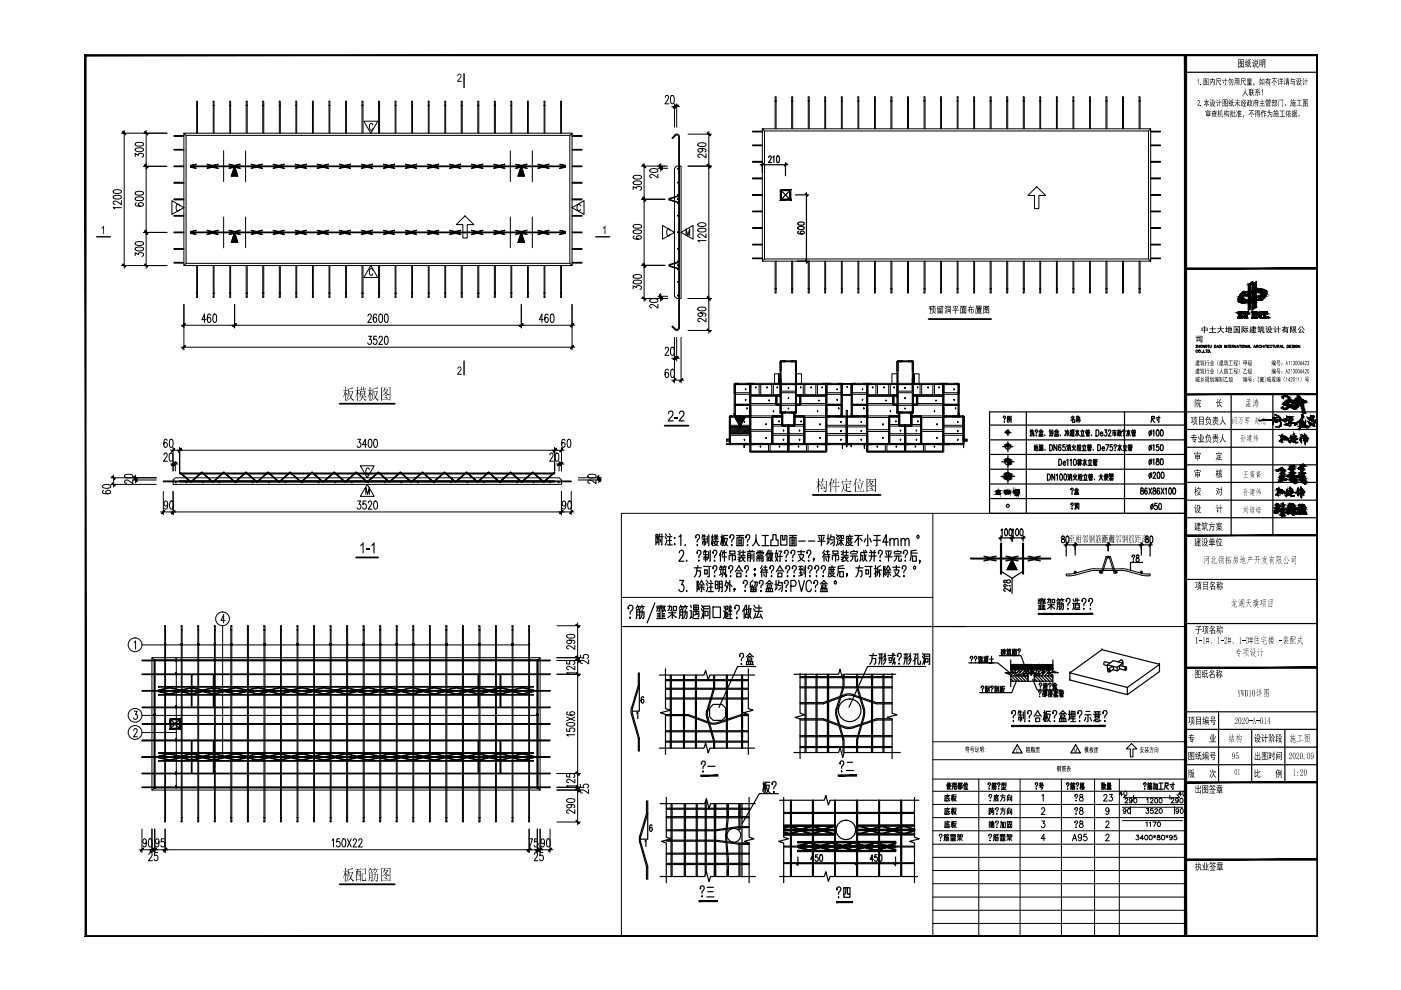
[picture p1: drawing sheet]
<svg xmlns="http://www.w3.org/2000/svg" width="297mm" height="210mm" viewBox="0 0 297 210" stroke-linecap="round" stroke-linejoin="round" font-family="sans-serif">
<g fill="none" stroke="#000" stroke-width=".21">
<path d="M199.2 177.1l-.1 .1a.31 .31 0 0 1 .3-.3 .31 .31 0 0 1 .3 .2 .31 .31 0 0 1-.2 .4l-.1 .3M199.3 178.2h.2zM200.1 178.3l.1-1h.4v1h-.1M200.2 177.6h.9v.5l-.1 .2M200.2 177.9h.4M200.3 177h.4M200.4 176.9l-.3 .3M200.4 169.8h.8M200.4 172.7h.8M200.4 175.5h.8M200.4 177l.1 .2M200.6 169.2h.8"/>
<path d="M200.6 172.1h.8M200.6 174.9h.8M200.8 177h.4M200.9 168.4v.3M200.9 171.2v.3M200.9 174.1v.1M200.9 177.3v.7l-.2 .3M200.9 176.9l-.2 .3M201 168.9l.1 .6 .2 .3 .1-.2M201 169.6l-.6 .2M201 171.7v.4l.3 .5 .1-.2M201 172.4l-.6 .2"/>
<path d="M201 174.5l.1 .6 .2 .3 .1-.1M201 175.3l-.6 .1M201 177l.1 .2M201.2 168.8l-.6 .2v.7M201.2 171.6l-.6 .1v.8M201.2 174.4l-.6 .1v.8M201.4 168.7h-1l-.1 1.1M201.4 171.5h-1l-.1 1.2M201.4 174.2h-1l-.1 1.3M201.5 177.1h.3v.4M201.5 178.3h1.1M201.5 177h1.1"/>
<path d="M201.6 177.9h.3M201.6 178.1h.3M201.6 177.8h.3M201.7 177.1l-.2 .4M201.7 168.7h.4M201.7 171.5h.4M201.7 174.3h.4M201.9 168.4v1.4M201.9 171.2v1.5M201.9 174.1v1.4M201.9 177.6v.7M201.9 177l.2 .2"/>
<path d="M202 169.5l-.1-.8-.2 1M202 172.3l-.1-.8-.2 1M202 175.1l-.1-.8-.2 1M202.1 176.9v.1M202.1 168.9h.6l-.2 .6-.3 .3M202.1 171.7h.6l-.2 .6-.3 .4M202.1 174.5h.6l-.2 .6-.3 .4M202.2 169a.78 .78 0 0 0 .6 .8M202.2 171.8a.88 .88 0 0 0 .6 .9M202.2 174.6a.88 .88 0 0 0 .6 .9M202.2 177l-.1 .5M202.2 177.9h.4"/>
<path d="M202.2 178.1h.4M202.2 177.8h.4M202.2 177.6v.7M202.5 177.1l.1 .4M202.5 177.4l-.3 .1M202.6 177l-.3 .1v.4M202.8 168.5h-.7l-.1 1.3M202.8 171.4h-.7l-.1 1.3M202.8 174.2h-.7l-.1 1.3M202.9 178.2l.6-.4 .5 .4M202.9 177h.5v.4h-.2M203 177.7h1"/>
<path d="M203.2 176.9l-.3 .5M203.5 177.5v.8M203.6 177h.4v.4h-.4zM209.7 177.1l-.1 .1a.31 .31 0 0 1 .3-.3 .31 .31 0 0 1 .3 .2 .31 .31 0 0 1-.2 .4l-.1 .3M209.7 174.3h.4M209.7 168.7v.2l.1-.4a.3 .3 0 0 1 .4 .1 .3 .3 0 0 1-.1 .4l-.2 .4M209.7 171.4h.3v.5h-.3zM209.7 172v.7M209.8 174.6v.6M209.8 178.2h.2zM209.8 172.1h.3M209.8 171.9v.7"/>
<path d="M209.8 174.1v.2M209.9 169.7v.1zM210 174.5l-.1 .7M210.1 172.5l-.4 .2M210.1 171.5h.7M210.1 175.3l-.4 .1M210.1 172.1h.6M210.1 174.6h.7M210.2 175.5v-.7h.5v.7h-.1M210.2 174.2v.2h.5v-.2M210.2 171.9h.4M210.3 172.1l-.1 .2h.5v.3l-.3 .1"/>
<path d="M210.4 174.8v.7M210.4 171.5l.4 .4M210.4 171.2l-.1 .5-.2 .2M210.4 174.6l-.1 .2M210.4 174.1v.3M210.5 174.8v.7M210.6 178.3l.1-1h.4v1h-.1M210.7 177.6h.9v.5l-.1 .2M210.7 177.9h.4M210.8 177h.4M210.9 176.9l-.3 .3M210.9 169.4h.7l-.2 .3-.5 .1"/>
<path d="M210.9 169h.8M210.9 177l.1 .2M211 169.4l.2 .3 .6 .1M211.1 168.7v.5h.4v-.5M211.1 171.5v.2a.29 .29 0 0 1 .2-.4 .29 .29 0 0 1 .4 .3l-.3 .6M211.1 174.3l.1 .1h-.1a.31 .31 0 0 1 .2-.3 .31 .31 0 0 1 .4 .2 .31 .31 0 0 1-.2 .4l-.1 .3M211.3 172.6h.1zM211.3 175.4h.1zM211.3 168.4v.3M211.3 177h.4M211.4 177.3v.7l-.2 .3M211.4 176.9l-.2 .3"/>
<path d="M211.5 177l.1 .2M211.8 168.7h-1l-.1 1.1M212 177.1h.3v.4M212 178.3h1.1M212 177h1.1M212.1 174.3h.5v1.1l-.2 .1M212.1 168.7h1M212.1 171.5h1M212.1 177.9h.3M212.1 178.1h.3M212.1 177.8h.3M212.2 177.1l-.2 .4"/>
<path d="M212.3 174.1l-.2 1.4M212.4 177.6v.7M212.4 177l.2 .2M212.5 169.1h.5v.6l-.2 .1M212.5 168.7a1.13 1.13 0 0 1-.4 1.1M212.5 171.9h.5v.6l-.2 .2M212.5 171.5a1.15 1.15 0 0 1-.4 1.2M212.6 168.4v.3M212.6 171.2v.3M212.6 176.9v.1M212.7 177l-.1 .5M212.7 177.9h.4"/>
<path d="M212.7 178.1h.4M212.7 177.8h.4M212.7 177.6v.7M212.8 174.3h.3v1.2h-.3zM213 177.1l.1 .4M213 177.4l-.3 .1M213.1 177l-.3 .1v.4M213.4 178.2l.6-.4 .5 .4M213.4 177h.5v.4h-.2M213.5 177.7h1M213.6 169.8v-1.1h.9v1.1h-.1M213.6 172.7v-1.2h.9v1.2h-.1"/>
<path d="M213.6 174.2h.9v1.3h-.9zM213.7 176.9l-.3 .5M213.7 174.5h.6M213.7 169.1h.6v.5h-.6zM213.7 171.9h.6v.5h-.6zM213.8 174.8h.4v.5h-.4zM214 168.4l-.3 .3M214 171.2l-.3 .3M214 177.5v.8M214 174.2v.6M214.1 177h.4v.4h-.4zM220.9 171.6v-.3l.4-.1 .2 .5-.7 1h.8"/>
<path d="M220.9 168.7l.3-.3v1.4M220.9 174.1h.6l-.3 .5a.42 .42 0 0 1 .3 .6 .42 .42 0 0 1-.7 0M221.6 177.8h-.8l.5-.9v1.4M227.4 178.3l.4-1.4 .5 1.4M227.5 177.8h.6M227.9 168.7v.2l.1-.4a.3 .3 0 0 1 .4 .1 .3 .3 0 0 1-.1 .4l-.2 .4M227.9 171.5v.2l.1-.4a.32 .32 0 0 1 .5 .1 .32 .32 0 0 1-.2 .5l-.2 .3M227.9 174.3v.1a.31 .31 0 0 1 .2-.3 .31 .31 0 0 1 .4 .2 .31 .31 0 0 1-.2 .4l-.2 .3M228.1 175.4h.1zM228.1 169.7v.1zM228.1 172.5v.2zM229 168.5v.4a.51 .51 0 0 1 .6 .3 .51 .51 0 0 1-.2 .6 .44 .44 0 0 1-.6-.4 .44 .44 0 0 1 .6-.4l.2-.2-.1-.3z"/>
<path d="M229 171.3v.4a.53 .53 0 0 1 .6 .3 .53 .53 0 0 1-.2 .7 .46 .46 0 0 1-.6-.5 .46 .46 0 0 1 .6-.4l.2-.2-.1-.3zM229 174.1v.4a.51 .51 0 0 1 .6 .3 .51 .51 0 0 1-.2 .7 .46 .46 0 0 1-.6-.5 .46 .46 0 0 1 .6-.4l.2-.2-.1-.3zM229.3 177.3v.2a.38 .38 0 0 1-.6 .1 .38 .38 0 0 1 0-.6 .38 .38 0 0 1 .6 .1v.2a.63 .63 0 0 1-.4 1l-.3-.2M230.4 176.9h-.6v.6a.44 .44 0 0 1 .6 0 .44 .44 0 0 1-.1 .6 .44 .44 0 0 1-.6-.1M234 168.8l.3-.4h.2l.2 .3v.3l-.7 .8h.8M234.5 174.4l.2-.3h.3l.1 .2-.7 1.2h.8M234.5 177.2l.1-.3a.39 .39 0 0 1 .5 .2 .39 .39 0 0 1-.1 .5l-.6 .7h.8M235.1 171.7l-.1 .3a.39 .39 0 0 1-.6-.3 .39 .39 0 0 1 .6-.4l.1 .4a.71 .71 0 0 1-.4 1l-.2-.2M235.2 168.4h.6l-.3 .6a.43 .43 0 0 1 .3 .7 .43 .43 0 0 1-.7-.1M238 171.2h12.7M238 174h12.7M238 168.4h-.7l.5-.6v.9"/>
<path d="M238.4 167.8a.45 .45 0 0 1 .5 .5 .45 .45 0 0 1-.5 .4l-.1-.4zM238.5 169.5l.2-.3 .4 .1v.3l-.6 .6h.6M238.7 171.8a.3 .3 0 0 1-.4 .2 .3 .3 0 0 1-.1-.4 .3 .3 0 0 1 .5 0l-.1 .8-.3 .1-.1-.2M238.8 168.5l-.6 .6h11.9l-.6-.6M239.2 171.5a.51 .51 0 0 1 .6 .4 .51 .51 0 0 1-.4 .6l-.3-.2zM239.7 171v1.6M240 169.6a.3 .3 0 0 1-.4 .2 .3 .3 0 0 1-.1-.4 .3 .3 0 0 1 .5 0l-.1 .8-.4-.1M240.3 168.6v.9M240.5 169.3a.46 .46 0 0 1 .6 .4 .46 .46 0 0 1-.6 .5l-.1-.4zM240.9 177.1h.5l-.2 .4a.32 .32 0 0 1 .2 .5 .32 .32 0 0 1-.6-.1M242.5 177.8h-.7l.4-.7v1M242.7 177.2l.3-.1a.47 .47 0 0 1 .4 .5 .47 .47 0 0 1-.5 .4z"/>
<path d="M243 174.5l.2-.2v1M243 171.5h.5l-.2 .3a.32 .32 0 0 1 .3 .5 .32 .32 0 0 1-.6 .1v-.1M243.1 169.5l.3-.3v1M243.7 177.2l.2-.1a.47 .47 0 0 1 .4 .5 .47 .47 0 0 1-.5 .4zM243.7 174.5l.2-.2v1M243.9 169.5l.2-.3 .3 .1v.3l-.5 .6h.6M244.4 171.5h-.4l-.1 .4a.36 .36 0 0 1 .6 0 .36 .36 0 0 1-.1 .5 .36 .36 0 0 1-.5-.1M244.4 174.3h.7l-.5 1M244.6 177.2l.4 .3M244.8 177.1v.5M244.9 171.7a.3 .3 0 0 1 .3-.3 .3 .3 0 0 1 .2 .3l-.6 .8h.7M244.9 169.3a.45 .45 0 0 1 .6 .4 .45 .45 0 0 1-.6 .5l-.1-.4z"/>
<path d="M245 177.2l-.4 .3M245.4 177.1v.3a.39 .39 0 0 1 .5 .1 .39 .39 0 0 1 0 .5h-.5a.39 .39 0 0 1 0-.5 .39 .39 0 0 1 .5-.1v-.3zM245.5 174.3a.45 .45 0 0 1 .5 .5 .45 .45 0 0 1-.5 .4l-.1-.4zM245.9 169.3a.48 .48 0 0 1 .5 .3 .48 .48 0 0 1-.3 .6l-.3-.1zM245.9 171.5a.45 .45 0 0 1 .5 .4 .45 .45 0 0 1-.5 .5l-.2-.4zM246.4 177.1a.46 .46 0 0 1 .5 .5 .46 .46 0 0 1-.5 .4l-.1-.4zM247.2 177.2l.5 .3M247.4 177.1v.5M247.7 177.2l-.5 .3M248 168.6v.9M248.3 169.5l.2-.3 .4 .3-.6 .7h.7M248.5 177.4a.3 .3 0 0 1-.4 .3 .3 .3 0 0 1-.1-.5 .3 .3 0 0 1 .4-.1 .49 .49 0 0 1 .2 .6 .49 .49 0 0 1-.6 .3v-.1"/>
<path d="M249 171v1.6M249.4 177.1h-.4l-.1 .4a.36 .36 0 0 1 .6 0 .36 .36 0 0 1-.1 .5 .36 .36 0 0 1-.5-.1M249.9 169.6a.31 .31 0 0 1-.4 .3 .31 .31 0 0 1-.3-.4 .31 .31 0 0 1 .5-.2 .49 .49 0 0 1 .2 .6 .49 .49 0 0 1-.6 .3v-.1M249.9 171.8a.3 .3 0 0 1-.4 .2 .3 .3 0 0 1-.1-.4 .3 .3 0 0 1 .5 0l-.1 .8-.3 .1-.2-.2M250.3 169.3a.45 .45 0 0 1 .5 .4 .45 .45 0 0 1-.5 .5l-.2-.4zM250.4 171.5a.51 .51 0 0 1 .5 .4 .51 .51 0 0 1-.3 .6l-.3-.2zM250.5 168.4h-.6l.4-.6v.9M250.9 167.8a.45 .45 0 0 1 .5 .5 .45 .45 0 0 1-.5 .4l-.1-.4z"/>
</g>
<g fill="#000">
<path d="M205.2 65.1h.4l.1-.3h.1l-.1 .3h.8v.1h-.8l-.1 .3h.3v-.2h.1v.2h.4v.8l-.3-.1h.2v-.5h-.3v.8h-.1v-.8h-.2v.6h-.2v-.7l-.2 .4-.2-.1 .5-.7h-.4zM141.7 87.2l.7-.2 .3 .3v.8l-.8 1h.9v.3h-1.2l.1-.5 .8-.9 .1-.4-.2-.3a.36 .36 0 0 0-.4 0 .36 .36 0 0 0-.1 .5l-.3-.1zM143 88.4h.7v.3h-.7zM144.1 87.2l.6-.2 .4 .4v.5l-.9 1.2h.9v.3h-1.2l.2-.7 .7-.7 .1-.5a.36 .36 0 0 0-.5-.2 .36 .36 0 0 0-.2 .5l-.3-.1zM76.9 115h.2v2.3h-.2v-1.8l-.5 .3v-.3zM77.6 116.3h.8v.3h-.8zM79.2 115h.2v2.3h-.2v-1.8l-.5 .3v-.3z"/>
<path d="M197.6 64.9h.8v.1h-.4v.2h.3v.9h-.1v-.7h-.5v.8v-1h.1l.1-.2h-.3zM197 64.9h.5l-.2 .3 .3 .2v.3l-.2 .1v-.2h-.1v.9l-.3-.1h.2v-.8h-.2v-.2h.3l-.3-.2 .3-.2h-.3zM197.9 65.4h.1v.6l-.1 .3-.3 .2-.1-.1 .4-.4zM198 66.2h.2l.2 .2-.1 .1z"/>
<path d="M198.8 65l.4-.2 .1 .1-.4 .2v.3h.2l-.1-.2h.1l.2 .3 .2-.3-.2-.3h.7l-.1 .3a.2 .2 0 0 1 0 .3 .2 .2 0 0 1-.3-.1h.2l.1-.4h-.3v.3a.23 .23 0 0 1-.2 .3 .23 .23 0 0 1-.3-.1l-.4 .1zM198.8 65.7h1.1v.8l-1-.1-.1 .1zM199.4 65.8v.2h.3v-.2zM198.9 65.8v.2h.4v-.2zM199.4 66.1v.2h.3v-.2zM198.9 66.1v.2h.4v-.2z"/>
<path d="M200.3 64.9l.2-.1 .2 .3-.1 .1zM200.7 64.9h.9v1.6h-.2l-.1-.2h.2v-1.3h-.7v1.5h-.1zM200.9 65.2h.5v.1h-.5zM200.2 65.3l.2-.1 .2 .3-.1 .1zM201 65.5h.4v.6h-.4zM201.1 65.6v.4h.2v-.4zM200.5 65.7l.1 .3-.2 .5-.1-.2z"/>
<path d="M202 64.9h1.2v.1h-.6v.7h.7v.1h-.7v.7h-.1v-.7h-.6v-.1h.6v-.7h-.5zM203 65.1l.1 .1-.3 .4zM202 65.1h.2l.2 .5h-.1z"/>
<path d="M203.5 64.9h1.4v.1h-.6v.2h.6v1.3l-.2-.1h-.9l-.2 .1v-1.3h.6v-.2h-.7zM204.5 65.4v.9h.2v-.9zM204.1 65.4v.1h.3v-.1zM203.8 65.4v.9h.2v-.9zM204.1 65.7v.2h.3v-.2zM204.1 66v.3h.3v-.3z"/>
<path d="M206.9 64.8h1.2v.4l-.5 .1h.6v.1h-.6l.4 .1v.8h-.8v-.8l.3-.1h-.7v-.1l.7-.1h-.6zM207.7 64.9v.2h.3v-.2zM207.4 64.9v.2h.2v-.2zM207.1 64.9v.2h.2v-.2zM207.3 65.7h.6zM207.3 65.8l.6 .1zM207.3 66l.6 .1zM206.8 65.6h.2v.7h1.2v.2h-1.4z"/>
<path d="M208.5 64.9h1.2v1.6l-.1-.1h-1l-.1 .1zM209 65l.5 .1-.1 .3a.17 .17 0 0 0-.1 .2 .17 .17 0 0 0 .3 .1v-.7zM208.6 65v1.3h.5l-.2-.4 .3 .4h.4v-.6l-.2 .1-.3-.1-.4 .1v-.1l.3-.2-.1-.1-.2 .1-.1-.1 .3-.4zM209.1 65.7l.2 .2v.1l-.3-.2zM209 65.3l.1 .1 .2-.1z"/>
<path d="M73.7 82.4l.3 .1 .7-.4 .2 .2-1 .3v.4h.7l.2-.1 .1 .2-.3 .8a.52 .52 0 0 0 .3 .8l.2 .1-.2 .2-.3-.3a.24 .24 0 0 0-.2-.3 .24 .24 0 0 0-.3 .2l-.6 .3 .8-.7-.3-1.1h-.1l-.1 1.3-.5 .6 .4-1zM74.1 83.1l.3 1 .2-1zM73.2 82l.2 .2-.1 .6 .2-.1 .2 .2h-.4l.1 .4a.29 .29 0 0 1 .2 .2 .29 .29 0 0 1-.1 .3l-.2-.5v1.7h-.1v-1.6l-.5 .9 .4-1.2v-.2l-.4-.1h.5z"/>
<path d="M75.7 82l.3 .2-.1 .6 .2-.2 .2 .2h-.4l.1 .5a.22 .22 0 0 1 .2 .1 .22 .22 0 0 1-.1 .3l-.2-.4v1.7h-.2l.1-1.6-.5 .8 .4-1.2v-.2l-.3 .1-.1-.1h.5zM76.2 82.5h.4v-.5l.2 .2-.1 .3h.3v-.5l.3 .2-.1 .3 .3-.2 .2 .3h-.5v.2h-.2v-.2h-.3l-.1 .3v-.3zM76.4 82.8l.9 .1v-.1l.2 .2-.1 .8h-.5v.3h.5l.2-.2 .1 .3h-.7l.3 .5 .4 .1-.2 .2-.6-.8-.4 .6-.5 .2 .5-.3 .3-.5h-.6l-.1-.1h.7v-.3l-.4 .1zM76.5 83v.3h.8v-.3zM76.5 83.4v.3h.8v-.3z"/>
<path d="M79 82.4l.2 .1 .8-.4 .1 .2-1 .3v.4h.8l.1-.1 .1 .2-.3 .8a.72 .72 0 0 0 .5 .9 .36 .36 0 0 1-.4 .1 .36 .36 0 0 1-.2-.4 .22 .22 0 0 0-.2-.1 .22 .22 0 0 0-.2 .2l-.6 .4 .8-.8-.3-1.1h-.1l-.1 1.4-.4 .5 .4-.9zM79.3 83.1l.3 1 .3-1zM78.4 82l.2 .2-.1 .6 .2-.1 .2 .2h-.4v.4l.4 .4-.1 .1-.3-.5v1.7h-.1v-1.6l-.5 .9 .5-1.3-.5-.2h.5z"/>
<path d="M80.8 82.1l.2 .1h1.6l.1-.1 .1 .1v2.7l-.2 .1v-.2h-1.6l-.2 .2zM81 82.3v1.5l.5-.3a.25 .25 0 0 0 .2-.2 .25 .25 0 0 0-.1-.3l-.2-.2-.3 .5 .4-1zM81.5 82.3l.2 .1-.2 .2 .7-.1 .1 .2-.2 .3a.3 .3 0 0 0-.2 .4 .3 .3 0 0 0 .4 .2l.3 .1a.58 .58 0 0 1-.9-.3l-.7 .5v.8h1.6v-2.4zM81.5 82.7l.3 .5 .3-.5zM81.6 83.7a.29 .29 0 0 1 .3 0 .29 .29 0 0 1 .1 .4zM81.4 84.1l.4 .1a.21 .21 0 0 1 .3 .1 .21 .21 0 0 1-.1 .2z"/>
<path d="M174.4 101.4l.2 .2-.2 .5h.7l.1-.2 .1 .2-.2 2.1a.21 .21 0 0 1-.2 .2 .21 .21 0 0 1-.2-.3l-.2-.1a.47 .47 0 0 0 .6-.1 .47 .47 0 0 0 0-.6v-1.2h-.8l-.4 .6zM174.4 102.4l.2 .2-.4 .9 .5-.1-.1-.4 .3 .4-.1 .3v-.2l-.6 .2-.2-.2zM173.5 101.4l.2 .2v.6l.2-.2 .2 .2h-.4v.4a.28 .28 0 0 1 .3 .2 .28 .28 0 0 1-.1 .3l-.2-.4v1.6l-.2 .1v-1.6l-.4 .8 .4-1.2v-.2l-.4 .1v-.1h.4z"/>
<path d="M176.7 101.7l.2 .2-.2 .4h.5v-.9l.2 .1-.1 .8h.3l.2-.2 .1 .2h-.6v.8h.4l.1-.2 .3 .3h-.8v1.1l-.1 .1v-1.2h-.7l-.1-.1h.8v-.8h-.5l-.3 .6zM176.3 101.4l.2 .2-.3 .6 .1 .1-.1 2-.1 .1v-2l-.5 .6z"/>
<path d="M178.5 102.6h1.6l.1-.2 .2 .3h-.9v.6h.5l.1-.2 .2 .3h-.8v.7h1.1l-.2 .2-.9-.1-.6-.7-.5 .9 .3-.8 .1-.7 .2 .2-.1 .5 .5 .4v-1.3h-.8zM179.3 101.4a.28 .28 0 0 1 .3 .2 .28 .28 0 0 1-.1 .3zM178.6 101.8v.2h1.7l.1-.1 .2 .2-.4 .3 .1-.3h-1.7a.18 .18 0 0 1 .1 .2 .18 .18 0 0 1-.3 0z"/>
<path d="M181.4 101.4l.3 .2-.3 .7 .1 .1-.1 1.9-.1 .1v-1.9l-.5 .6 .5-.9zM182.1 101.5l.1 .1a.27 .27 0 0 1 .3 .2 .27 .27 0 0 1-.2 .3zM181.6 102.2h1.2l.2-.2 .2 .2zM181.8 102.5l.4 .8-.1 .5zM182.7 102.4l.2 .2-.4 1.5h.4l.2-.2 .2 .3h-1.7l-.1-.1h.9z"/>
<path d="M183.7 101.4l.2 .2h1.6l.1-.2 .2 .2-.1 2.7-.2 .1v-.3h-1.6l-.2 .3zM183.9 101.6v1.6l.5-.3a.27 .27 0 0 0 .2-.2 .27 .27 0 0 0-.1-.3l-.1-.3-.4 .5 .4-1zM184.4 101.6l.2 .2-.1 .2h.5l.1-.1 .2 .1-.3 .4a.23 .23 0 0 0-.2 .3 .23 .23 0 0 0 .3 .2l.4 .1-.2 .2-.3-.2a.28 .28 0 0 0-.3-.3 .28 .28 0 0 0-.3 .3l-.5 .3v.7h1.6v-2.4zM184.4 102.1l.1 .1a.18 .18 0 0 0 .1 .2 .18 .18 0 0 0 .3-.1l.1-.2zM184.5 103l.1 .1a.18 .18 0 0 1 .3 0 .18 .18 0 0 1-.1 .3zM184.3 103.5l.5 .1a.18 .18 0 0 1 .3 0 .18 .18 0 0 1-.1 .3z"/>
<path d="M73.7 184.3l.3 .1 .7-.4 .2 .2-1 .2v.6h.7l.1-.2 .2 .2-.3 .8a.59 .59 0 0 0 .5 .9 .22 .22 0 0 1-.3 .2 .22 .22 0 0 1-.2-.3l-.3-.4-.8 .7 .8-.8-.3-1-.1-.1-.1 1.1-.5 .8 .4-.8zM74.1 185l.3 1 .2-1zM73.1 184l.3 .1-.1 .6 .2-.1 .2 .2h-.4v.3l.3 .5-.1 .2-.2-.6v1.7h-.2l.1-1.6-.5 .9 .4-1.2v-.2l-.4-.1h.5z"/>
<path d="M76.7 184.2h.6l.1-.1 .2 .2-.1 1-.1 .1v-.2h-.6v1.3l.7 .1 .1-.6 .1 .6-.2 .2h-.5a.84 .84 0 0 1-.3-1v-.8l.7 .2v-.9l-.6 .1zM75.3 184.2h1.1l.1-.1 .1 .2h-.4v.4l.2-.1 .1 .1v2.1l-.1 .1v-.3h-.8l-.1 .3v-2.3l.3 .1v-.4l-.4 .1zM75.9 184.3v.4h.2v-.4zM76.2 184.8v.6l.2 .1v-.7zM75.9 184.8l-.3 1.1h.8v-.3h-.3v-.8zM75.6 184.8v.9l.2-.5v-.4zM75.6 186v.5h.8v-.5z"/>
<path d="M78.3 184.9l.1 .1 .6-.1v.2v1.5a.18 .18 0 0 1-.2 .3 .18 .18 0 0 1-.2-.2l-.1-.1h.3v-.5h-.4l-.1 .5-.3 .3 .3-.5zM78.4 185.1v.4h.4v-.4zM78.4 185.6v.4h.4v-.4zM79.5 184.8l.2 .2-.1 .4 .5-.1 .1 .1-.1 1.2a.28 .28 0 0 1-.2 .3 .28 .28 0 0 1-.4-.2v-.1a.36 .36 0 0 0 .5 0 .36 .36 0 0 0 0-.5v-.7h-.4l-.1 1-.5 .5 .2-.3 .2-.7a.25 .25 0 0 0 .1-.3 .25 .25 0 0 0-.3-.1l-.2-.1h.5zM78.4 184l.3 .1-.3 .3 .7-.2 .1 .2h-.5l.2 .3-.1 .2-.2-.5-.6 .5zM79.5 184l.2 .2-.2 .2h.5l.1-.2 .2 .2h-.6l.3 .3-.1 .2-.2-.5h-.2l-.4 .6z"/>
<path d="M80.8 184l.1 .1h1.7l.1-.1 .1 .2v2.6l-.2 .1v-.3h-1.7l-.1 .3zM80.9 184.2v1.6l.5-.4a.31 .31 0 0 0 .3-.2 .31 .31 0 0 0-.2-.4l-.1-.1-.3 .5 .4-1zM81.5 184.2l.2 .1-.2 .2 .6-.1 .2 .2-.2 .2a.33 .33 0 0 0-.2 .3 .33 .33 0 0 0 .2 .3l.5 .2-.2 .2-.4-.3a.21 .21 0 0 0-.3-.2 .21 .21 0 0 0-.2 .2l-.6 .3v.8h1.7v-2.4zM81.5 184.6l.3 .5 .3-.5zM81.5 185.6l.4 .1 .1 .3zM81.4 186l.4 .1a.21 .21 0 0 1 .3 .1 .21 .21 0 0 1-.1 .2z"/>
</g>
<path d="M196.9 67.6h13.2M72 85.6h11.7M140.9 90.3h5.1M75.5 118.2h4.7M172.3 104.9h14.4M72 187.5h11.7" fill="none" stroke="#000" stroke-width=".38"/>
<g fill="none" stroke="#000" stroke-width=".21">
<path d="M49.7 35.3l.7 2h-1.4zM77.1 25.7h3l-1.5 2.5zM79 26.5l-.2-.3a.8 .8 0 0 0-.6 .6 .8 .8 0 0 0 .3 .8h.4l.1-.3M110.5 35.3l.7 2h-1.4zM219.8 39.6l1.9 1.8h-1.4v2.8h-1v-2.8h-1.4zM36.4 42.5l2.6 1.5-2.6 1.5zM38.1 43.6l-.3-.3a.81 .81 0 0 0-.3 1.4h.3l.3-.3M49.7 49.3l.7 2.1h-1.4zM78.6 56.3l1.5 2.5h-3zM79 57.3l-.2-.4a.8 .8 0 0 0-.6 .6 .8 .8 0 0 0 .3 .8h.4l.1-.3M98.6 45.8l1.9 1.8h-1.4v2.9h-1v-2.9h-1.4zM110.5 49.3l.7 2.1h-1.4z"/>
<path d="M121.3 44l2.5-1.5v3zM123.1 43.6l-.2-.3a.78 .78 0 0 0-.6 .6 .78 .78 0 0 0 .3 .8h.3l.2-.3M140.5 47.8l2.5 1.5-2.5 1.4zM142.1 48.9a.39 .39 0 0 0-.5-.4 .39 .39 0 0 0-.2 .6v.7l.2 .2h.3l.2-.3M144.4 49.3l2.5-1.5v2.9zM145.5 50v-1.5l.3 1.5 .4-1.5v1.5M76.4 98.8h2.9l-1.4 2.5zM78.3 99.6l-.2-.3a.68 .68 0 0 0-.6 .4 .68 .68 0 0 0 .2 .8l.4 .2 .2-.4M155.9 88.6h2l-1 1.8zM77.6 104.8v-1.5l.3 1.5 .4-1.5v1.5M77.9 102.7l1.4 2.5h-2.9z"/>
</g>
<g fill="none" stroke="#000" stroke-width=".21">
<path d="M154.8 90.5h4.2v1.5h-4.2zM154.9 90.5h-.1M155.1 90.5l-.3 .3M155.3 90.5l-.5 .5M155.5 90.5l-.7 .7M155.8 90.5l-1 1M156 90.5l-1.2 1.2M156.3 90.5l-1.5 1.4M156.5 90.5l-1.6 1.5M156.7 90.5l-1.5 1.5M156.9 90.5l-1.5 1.5M157.2 90.5l-1.5 1.5"/>
<path d="M157.4 90.5l-1.5 1.5M157.6 90.5l-1.5 1.5M157.9 90.5l-1.6 1.5M158.1 90.5l-1.5 1.5M158.4 90.5l-1.6 1.5M158.6 90.5l-1.5 1.5M158.8 90.5l-1.5 1.5M159 90.5l-1.5 1.5M159 90.7l-1.3 1.3M159 90.9l-1 1.1M159 91.2l-.8 .8M159 91.4l-.5 .6"/>
<path d="M159 91.7l-.3 .3M159 91.9l-.1 .1"/>
</g>
<path d="M49.7 35.3l.7 2h-1.4zM110.5 35.3l.7 2h-1.4zM49.7 49.3l.7 2.1h-1.4zM110.5 49.3l.7 2.1h-1.4zM155.9 88.6h2l-1 1.8z" fill="#000" stroke="#000" stroke-width=".21"/>
<!-- layer: PUB_TITLE -->
<path d="M18 198.6h261.4l-.2-.2zM18 198.6l.2-.2h261zM18 11.6v187l.2-.2zM18 11.6l.2 .2v186.6zM18 11.6l.2 .2 261.2-.2zM18.2 11.8l261.2-.2-.2 .2zM279.2 11.8l.2 186.8v-187zM279.2 11.8l.2 186.8-.2-.2z" fill="#000" stroke="#000" stroke-width=".21"/>
<!-- layer: TK -->
<path d="M18 11.6h.1M18 24h.1M18 36.4h.1M18 48.8h.1M18 61.1h.1" fill="none" stroke="#000" stroke-width=".25"/>
<g fill="none" stroke="#000" stroke-width=".21">
<path d="M197.8 108.8v89.8h53.6v-41.3h-53.6M251.4 108.8h-119.7v89.8M131.7 126.7h66.1M202.3 132.8h49.1M239.9 157.6l1.1 1.2h-.8v1.7h-.6v-1.7h-.8zM197.8 165.2h53.6M197.8 167.8h53.6M197.8 170.6h53.6M197.8 173.4h53.6M197.8 176.1h53.6M197.8 179h53.6M197.8 161.1h53.6"/>
<path d="M207.5 165.2v33.4M216.3 165.2v33.4M225 165.2v33.4M232.1 165.2v33.4M237.3 165.2v33.4M197.8 181.8h53.6M197.8 184.6h53.6M197.8 187.4h53.6M197.8 190.2h53.6M197.8 193h53.6M197.8 195.8h53.6"/>
</g>
<!-- layer: Text -->
<g fill="#000">
<path d="M215.5 158.8l.2-.1 .2 .3a.24 .24 0 0 0-.4 0 .24 .24 0 0 0 0 .3 .17 .17 0 0 0 .2 .2 .17 .17 0 0 0 .2-.2 .25 .25 0 0 1-.4 .3 .25 .25 0 0 1-.1-.4zM227.8 158.7h.1l.1 .7 .2-.7h.1v.9v-.8l-.2 .8-.3-.8v.8zM243.8 158.5h.3v-.2l.1 .2h.4v.2h-.5v.2h.4l-.1 .4a.21 .21 0 0 1 0 .2 .21 .21 0 0 1-.3 .1v-.2l.2 .1 .1-.5h-.3l-.3 .6 .2-.5v-.4h-.2zM226.2 162.5h.3v-.2l.1 .2h.3l-.3 .1v.1h.3l-.3 .2h.4v.1h-.3v.2l.2-.1a.22 .22 0 0 0-.1 .3 .22 .22 0 0 0 .2 .1l-.1 .1-.4-.6-.1 .5h.3l-.4 .2 .1-.5-.3 .1 .3-.3h-.3v-.1h.4v-.1h-.2l.2-.2z"/>
<path d="M205.2 158.2v.2h.3l-.1 .1 .1 .4h-.1l-.1 .7-.2-.2h.2v-.5h-.4v-.1h.4v-.3l-.3 .2zM204.8 158.2l.3 .2-.2 .4v.8l-.1-.6-.1 .2-.1-.1 .3-.5-.1-.1-.2 .2zM204.9 159.1l.2-.1 .1 .3h-.1z"/>
<path d="M205.8 158.3h.6v.4h-.6zM205.9 158.4v.2h.4v-.2zM205.7 158.8h.8v.1h-.5l-.1 .1h.5l-.1 .6-.2-.2h.2v-.3l-.5 .1 .1-.3h-.2z"/>
<path d="M207.1 158.2v.3zM207.4 158.2l-.1 .3zM206.8 158.3l.1 .3zM207.1 158.6h.4l-.2 .8 .3-.1v.2h-.3l-.1-.5-.2 .6 .1-.4zM207.1 158.7v.2h.3v-.2zM206.7 158.7h.2v.6l.2-.1-.3 .2z"/>
<path d="M208.2 158.3h.3v1.2l-.2-.1h.1v-.3h-.2l-.2 .5zM208.2 158.4v.2h.2v-.2zM208.2 158.8v.2h.2v-.2zM207.8 158.4h.3v.8h-.3zM207.9 158.5v.2h.1v-.2zM207.9 158.8v.2h.1v-.2z"/>
<path d="M208.8 158.7l.1 .1zM208.8 159.3l.1 .2z"/>
<path d="M217.7 158.3l.2 .9-.1 .1v-.3v.6l-.1-.5-.2 .2 .2-.3-.1-.1zM217.9 158.4h.5v1.2h-.6zM218 158.5v.2h.3v-.2zM218 158.8v.2h.3v-.2zM218 159.2v.2h.3v-.2zM217.6 158.5l.1 .1-.1 .2zM217.8 158.4v.4z"/>
<path d="M218.7 158.3l.1 .4v-.3l.1 .2 .2 .1v-.3l.1 .1 .1-.2v.2h.1l-.1 .3h.2h-.4h.1v-.2l-.2 .3v.5h.5v.2l-.5-.2-.1 .2 .1-.5-.2 .1v-.2l-.1 .6v-.5l-.1 .2h-.1l.2-.4h-.1zM218.9 158.6v.5l.1-.3zM218.9 158.3l.1 .3zM218.6 158.4v.4zM219.1 159h.3v.4h-.3zM219.2 159.1l.1 .1z"/>
<path d="M219.6 158.4h.9v.1h-.5l.4 .1v1l-.1-.1h-.6l-.1 .1v-1h.4v-.1h-.4zM220.2 158.7v.7h.1v-.7zM219.9 158.7v.2h.2v-.2zM219.7 158.7v.7h.2v-.7zM219.9 159v.1h.2v-.1zM219.9 159.3v.1h.2v-.1z"/>
<path d="M230.3 158.3l.1 .2 .3-.2 .1 .2-.5 .1-.1-.1zM230 158.3l.3 .3-.2 .1 .2 .3-.1 .1-.1-.1v.6l-.1-.6v.3l-.1-.1 .1-.3-.1-.2zM230.3 158.7h.4v.4l-.2 .1h.3l-.2 .1 .2 .3-.3-.3-.3 .3 .2-.3-.2-.1h.3l-.2-.1zM230.3 158.8h.3zM230.3 159h.3z"/>
<path d="M231.1 158.3l.2 .3-.1 .1 .1 .2v.2l-.1-.2v.7l-.1-.6-.1 .3-.1-.1 .2-.3-.1-.2zM231.4 158.4h.4l-.4 .1v.2h.4l-.1 .5 .1 .4-.2-.2-.2 .2 .2-.3-.1-.5-.1 .6-.1 .2-.1-.1 .2-.3zM231.6 158.8v.4l.1-.4z"/>
<path d="M232 158.4h.9l-.4 .1 .3 .1v1l-.7-.1-.1 .1v-1h.4v-.1zM232.6 158.8v.6h.1v-.6zM232.3 158.8l.2 .1zM232.1 158.8v.6h.2v-.6zM232.3 159v.1h.2v-.1zM232.3 159.2v.2h.2v-.2z"/>
<path d="M241.7 158.5h.4v-.2v.2h.4v.3l-.1-.2h-.6l-.1 .2zM241.7 158.9h.3l.1-.3v.3h.4l-.1 .1a.26 .26 0 0 0-.1 .3 .26 .26 0 0 0 .2 .2v.1h-.1a.21 .21 0 0 0-.3-.2 .21 .21 0 0 0-.2 .2h-.2v-.1l.4-.2h-.3l.1-.3zM242 159l-.1 .2a.2 .2 0 0 0 .3 0 .2 .2 0 0 0 .1-.2z"/>
<path d="M243 158.3v.6v-.2l-.3 .2zM243 158.5h.2v-.2l.1 .2h.3l-.3 .1v.2l.2 .1h-.4l.1-.3zM242.7 158.3l.1 .3zM242.7 159h.9v.1h-.4l.1 .2 .2-.1-.1 .2 .1 .2-.4-.5-.1 .4h.2l-.3 .1 .1-.3-.3 .1 .3-.3h-.3z"/>
<path d="M244.8 158.5h.3v-.2h.1v.2h.4l-.1 1.1h-.1l.1-.1v-.9h-.6l-.1 1zM245 158.8h.4v.5h-.4zM245.1 158.9v.3h.2v-.3z"/>
<path d="M224.2 162.3l.3 .2-.3 .2h.2l-.1 .3h.2l-.2 .1 .2 .3-.3 .2v-.5h-.1l.1-.2h-.2zM224.5 162.4h.5l-.1 1.2h-.2l.2-.1v-1h-.4v1.1zM224.5 162.7l.2 .2 .2-.3-.1 .8-.1-.3-.2 .2 .2-.2z"/>
<path d="M225.3 162.3l.3 .3 .1-.3 .3 .3-.2 .1v-.1l-.2 .1v-.1l-.2 .1-.1-.1-.2 .2zM225.7 162.6l.1 .3h.2l-.1 .6-.2 .1 .2-.3v-.4h-.1l-.2 .7zM225.2 162.7h.3v.8l-.2 .1 .1-.4h-.1l-.2 .4zM225.3 162.8l.1 .1zM225.3 163l.1 .2z"/>
</g>
<!-- layer: S-TEXT -->
<g fill="none" stroke="#000" stroke-width=".25">
<path d="M205.7 139.4v.2a.3 .3 0 0 1 .2-.4 .3 .3 0 0 1 .4 .1 .3 .3 0 0 1-.2 .4l-.1 .4M206.6 139.4v.2a.3 .3 0 0 1 .1-.4 .3 .3 0 0 1 .4 .1 .3 .3 0 0 1-.1 .4l-.2 .4M207.4 139.5l.2 .3M207.4 139.1l.2 .3M207.6 140l-.2 .5M207.7 139.9v.6h.2M207.8 139.3h.4v.5h-.4zM207.8 139.5h.4M208 139.9v.6h.3v-.2M208.6 139.3l.1 .3M208.7 140l-.1 .5M208.8 139.7v.2"/>
<path d="M208.9 139.1v.5h.3v-.1M208.9 139.9l-.2 .6M209.1 139.9l-.3 .1M209.1 139.2l-.3 .3M209.2 139.7h.3l-.1 .3M209.2 139.1h.3l-.2 .4M209.3 139.3l.1 .3M209.3 139.7v.8M209.8 139.7h.8M210.2 139.1v1.4h-.4h.9M211.9 139h4.6l.9 2.5M212.3 138.3a.7 .7 0 0 0 .9 .7"/>
<path d="M212.3 137.8h.2l-.2 .4h.2l-.2 .8M212.6 138.6h.6M212.6 137.9h.6M212.7 137.8h.4v.4h-.4M212.7 138.3h.4M212.9 137.6v1.3M213.4 138h.4M213.6 137.7h.3M213.6 137.6l-.2 .3M213.6 138v.7M213.7 137.7l.1 .3M213.8 138.6l-.4 .2"/>
<path d="M214 137.7h.3M214 138.4l.1 .3M214.1 137.6l-.2 .3M214.2 137.7v.3M214.3 138.7l-.1 .3v-1h-.3l-.1 1M214.6 137.7h.9M214.7 137.9h.8v1.1h-.8zM214.9 138.3h.3M214.9 138.6h.3M215.1 137.7l-.2 .2v1.1M215.2 137.9v1.1M215.9 137.8v.2v-.4a.3 .3 0 0 1 .4 .2 .3 .3 0 0 1-.2 .4l-.1 .3"/>
<path d="M216 138.9h.1M205.4 140.5h6.1l2.9 2.4M206 140.4v.1zM206.8 140.4v.1zM207.6 140.5h.1M207.7 140.2h.2M208.1 145.7v.1a.26 .26 0 0 1 .1-.4 .26 .26 0 0 1 .3 .4l-.2 .6M208.3 146.7h.1M208.3 140.1l-.3 .1M208.7 140.2h.4M208.9 146h.5M208.9 140.2l.2 .3"/>
<path d="M209 146.6v-.3h.3v.3M209 145.5v.1h.3M209 145.6l-.1 .2M209.1 145.5v1.4M209.2 140.3l.3 .2M209.2 140.1v.4M209.3 140.1h.1M209.5 145.6v.9M209.7 145.5v1.4M210.1 145.7v.1l.1-.3a.36 .36 0 0 1 .4 .3 .36 .36 0 0 1-.3 .4v.2M210.3 146.7h.1M210.9 146h.5"/>
<path d="M210.9 146.6v-.3h.5l-.1 .3M210.9 145.6v.2M211 145.5l-.1 .1h.5M211.2 145.5v1.4M211.5 145.6v.9M211.8 145.5l-.1 1.4M212.1 145.7h.3M212.2 145.5v1.4M212.3 146.5l-.1-.8-.1 .9M212.5 145.9h.4l-.4 1M212.5 146l.2 .6 .3 .3M213 145.5h-.5l-.2 1.4"/>
<path d="M215.6 144.1l-1.1 2.8h-6.8M218.9 144.1l1 2.2h5.2M220.3 146.6v.2v-.3a.29 .29 0 0 1 .4 0 .29 .29 0 0 1-.1 .4l-.2 .4M220.4 145.1v.1l.1-.4a.36 .36 0 0 1 .4 .4 .36 .36 0 0 1-.3 .3v.3M220.4 147.6v.1zM220.6 146.1v.1zM221.1 147h.5M221.1 147.2h.4v.5h-.4zM221.1 146.6h.4M221.1 145.3h.3M221.2 146.6v.4M221.3 144.8v1.1"/>
<path d="M221.3 146.3v.3M221.4 146.2h.7M221.4 145.7l-.3 .4M221.4 146.6v.4M221.5 145.9h.5M221.5 144.9h.5v.7h-.5zM221.5 145.3h.5M221.7 144.9v1.3M221.8 147.4h.2l-.3-.6 .3-.4h-.3v1.3M222.3 146.7h.2M222.4 145.1v.1a.3 .3 0 0 1 .1-.4 .3 .3 0 0 1 .4 .2 .3 .3 0 0 1-.1 .4l-.2 .4M222.4 146.3l-.1 1.4"/>
<path d="M222.5 147.1l-.2 .3M222.5 146.9h.6M222.5 147.2h.6M222.6 146.1v.1zM222.6 146.5h.5M222.7 146.5l.1 .4M222.8 146.9l-.2 .5 .5 .3M222.8 146.3v.2M223 147.2l-.1 .4-.3 .1M223 146.5l-.1 .4M223.2 145.3l.4-.5 .5 .5M223.2 146.2h.9"/>
<path d="M223.3 146.2v-.4h.7v.4M223.4 145.4h.5v.3h-.5zM223.4 146.6h.9M223.4 147.5h.9M223.4 145.2h.5M223.5 147.7h.8M223.5 145.8v.4M223.7 147.2h.4M223.7 147.1h.4M223.7 147.5l-.1 .2M223.8 145.8v.4M223.9 146.3l-.5 .9"/>
<path d="M223.9 146.6l.4 .3M224.1 146.8h-.4v.7M224.1 147.6l.1 .1M224.6 147.1l.1-.2h.8l-.1 .2M224.7 146.5h.3M224.8 147h.5v.3h-.5zM224.8 147.5h.6v.2h-.6zM224.8 146.3l-.2 .4M224.8 147.3v.2M224.8 146.5l.1 .2M225 146.7v.2M225.2 146.5h.3"/>
<path d="M225.3 146.3l-.3 .4M225.3 146.5l.1 .2M200.9 166.3l-.2 .3M201 165.9l-.1 1.4M201 166.1h.6M201 166.4h.6v.4h-.6zM201.1 167l.1 .1 .4 .2M201.3 165.9v.9l-.3 .5M201.9 167.3l.1-1.3h.7v1.3h-.1M202 166.8h.7M202 166.4h.7M202.4 166v1.3"/>
<path d="M203.1 166.6h.5M203.2 166.8h.3v.5h-.3zM203.2 166.1h.3M203.2 166.2l.1 .4M203.3 165.9v.2M203.5 166.2l-.1 .4M203.8 167h.2l-.2-.6 .2-.4h-.3v1.3M204.4 166.3l-.1 .3M204.6 165.9l-.2 .4v1M204.6 167.3h.6M204.6 166.2h.5M204.7 166.2l.1 1.1"/>
<path d="M204.9 165.9v.3M205.1 166.2l-.1 1.1M209.6 166.2l-.1 .1a.29 .29 0 0 1 .2-.3 .29 .29 0 0 1 .3 .1 .29 .29 0 0 1-.1 .4l-.2 .4M209.7 167.2v.1zM210.3 167.3l.1-.9h.3v.9M210.4 166.7h.8l-.2 .6M210.4 167h.3M210.4 166.1h.4M210.5 165.9l-.2 .4M210.6 166.1l.1 .2M210.9 166.1h.3M211 166.4l-.2 .9"/>
<path d="M211 165.9l-.2 .4M211 166.1l.1 .2M211.5 166.2v.1a.27 .27 0 0 1 .1-.3 .27 .27 0 0 1 .4 0 .27 .27 0 0 1 0 .4l-.2 .5M211.8 167.2v.1zM212.3 166.3h.6M212.4 167h.8M212.4 166h.5M212.5 166l-.2 .7M212.8 166v.7M212.8 166.8v.5h-.5h1M213.1 166v.5M213.3 165.9l-.1 .8"/>
<path d="M219.5 166.2v.1v-.2a.33 .33 0 0 1 .5 .1 .33 .33 0 0 1-.3 .5v.2M219.7 167.2v.1zM220.3 166.6h.9M220.5 167l.6-.1-.2 .4h-.1M220.5 166h.6v.4h-.6zM220.8 166.6l-.2 .3M226.2 166.2v.1l.1-.4a.36 .36 0 0 1 .4 .4 .36 .36 0 0 1-.3 .4v.2M226.4 167.2v.1zM227 167.3l.1-.9h.3l-.1 .9M227.1 166.7h.7v.5l-.1 .1M227.1 167h.3M227.1 166.1h.3"/>
<path d="M227.2 165.9l-.2 .4M227.2 166.1l.1 .2M227.6 166.1h.3M227.6 166.4l-.2 .9M227.6 165.9l-.2 .4M227.7 166.1l.1 .2M228.2 166.2v.1l-.1-.1 .2-.3a.36 .36 0 0 1 .4 .4 .36 .36 0 0 1-.3 .4v.2M228.4 167.2v.1zM229 166.2h.3M229.2 165.9v1.4M229.4 166.9h.4v.4h-.4zM229.5 166.3l.4 .7"/>
<path d="M229.5 166.1h.3l-.2 .5-.3 .4-.1-.8-.2 1M229.6 165.9l-.3 .5M233.5 166.5l.2-.3 .3 .3M233.5 166.2h.5M233.5 166.9h.5M233.6 166v.1M233.7 166.7l-.1 .4 .3 .2M233.7 165.9v.7M233.9 166.9l-.3 .4M233.9 166l-.1 .1M234.1 166.4v.6l.3 .3M234.1 166.3h.3"/>
<path d="M234.1 165.9l-.1 .8M234.4 166.3l-.1 .6-.3 .4M234.7 167.3h.9M234.7 166.5h.9M234.7 167.2h.8M234.8 166.7h.7v.3h-.7zM234.8 166.9h.7M234.9 166h.5v.4h-.5zM234.9 166.2h.5M235.2 166.7v.6M242.5 166.2v.1v-.2a.33 .33 0 0 1 .5 .1 .33 .33 0 0 1-.3 .5v.2M242.7 167.2v.1z"/>
<path d="M243.3 167.3l.1-.9h.3l-.1 .9M243.4 166.7h.3M243.4 167h.3M243.5 166.1h.3M243.5 165.9l-.2 .4M243.6 166.1v.2M243.8 166.7h.4l-.1 .6M243.9 166.1h.3M244 166.4v.6l-.2 .3M244 165.9l-.2 .4M244.1 166.1v.2M244.5 166.2h.4v1.1h-.1"/>
<path d="M244.7 165.9l-.2 1.4M245.1 166.2h.3v1.1h-.3zM245.7 167.3h.9M245.7 166h.8M246.1 166v1.3M247.1 166.6h.6v-.6h-.6l-.3 1.3M247.1 166h.6M247.3 166.6v.3l.5 .4M248 166.3h1M248.2 166.6l.2 .4M248.7 165.9v1.4h-.2"/>
</g>
<!-- layer: S-BZ -->
<path d="M215.7 157.9l1 1.7h-2zM228 157.9l1.1 1.7h-2.1z" fill="none" stroke="#000" stroke-width=".25"/>
<g fill="none" stroke="#000" stroke-width=".25">
<path d="M233.6 137.8h.1M233.6 137.8l12.2 3M233.6 137.8l-6.8 4.9M135 151.2l.2-.2v1.4M135.6 145.3v5.5h-1.4M136.5 147.9l-.2-.2a.85 .85 0 0 0 0 1.4 .39 .39 0 0 0 .3-.5 .39 .39 0 0 0-.6-.2l-.1 .2M160.2 141.3h-3.8l-4 8.7M196.3 141.3h-12.4l-3.9 8.6M226.8 142.7h.1M226.8 142.7v1.5M226.9 144.2h.1M226.9 144.2l12.1 3.1"/>
<path d="M234.8 141v.7l.3 .1M234.9 141.9l.7-.5a.33 .33 0 0 1 .5 .1 .33 .33 0 0 1-.2 .5l-.6 .4M235.3 140.6l-1.1-.3-.1 .2v.4l.7 .2M236.9 141.5v.7M237.1 140.3l.5-.3a.32 .32 0 0 1 .4 .1 .32 .32 0 0 1-.1 .4M237.4 141.8l-.5 .4-1-.2M237.9 140.5l-1.9-.4-1.2 .9M237.9 140.5l.2 .1M238.1 140.6l-1.2 .9-2.1-.5M238.1 140.6v.7M238.6 141.6l.1-.1a.29 .29 0 0 1 .1 .3 .29 .29 0 0 1-.3 .2zM238.6 141.6l.1-.1a.22 .22 0 0 1 .1 .3 .22 .22 0 0 1-.3 .1z"/>
<path d="M238.6 142h.1M238.8 141.4l-1.2-.3-.3 .3 .1 .4 1.2 .3M245.8 140.8h.1M245.8 142.4h.1M245.8 142.4l-6.8 4.9v-1.5l-12.2-3.1M245.8 140.8v1.6M245.8 140.9l-6.8 4.9M136.7 178.4l.2-.3v1.4M137.3 172.5v5.4h-1.4M138.3 175.1l-.3-.2a.94 .94 0 0 0 0 1.4 .41 .41 0 0 0 .3-.5 .41 .41 0 0 0-.5-.3l-.1 .3M151.7 178.1l5 .7M151.7 178.4l5 .6"/>
<path d="M153.8 177.3l.4 4.9M153.8 177.3h.1M154 177.3l.4 4.9M154 177.3h.1M154.2 173.1l-.4 4.2M154.4 173.1l-.4 4.2M156.7 175.9h.2M156.7 175.3l-5 .6M156.7 175.5l-5 .6M157.3 170.5v.1M157.3 170.7v.3M157.3 171.1v.2"/>
<path d="M157.3 171.4v.2M157.3 171.7v.3M157.3 172v.3M157.3 172.4v.2M157.3 172.7v.2M157.3 173v.3M157.3 173.4v.2M157.3 173.7v.2M157.3 174v.2M157.3 174.3v.3M157.3 174.7v.2M157.3 175v.2"/>
<path d="M157.3 175.3v.3M157.3 175.6v.3M157.3 176v.2M157.3 176.3v.2M157.3 176.6v.3M157.3 177v.2M157.3 177.3v.2M157.3 177.6v.2M157.3 177.9v.3M157.3 178.3v.2M157.3 178.6v.2M157.3 178.9v.3"/>
<path d="M157.3 179.2v.3M157.3 179.6v.2M157.3 179.9v.2M165 168.3h-4l-3.6 6.3M157.3 180.3v.2M157.3 180.6v.2M157.3 180.9v.2M157.3 181.2v.2M157.3 181.5v.3M157.3 181.9v.2M157.3 182.2v.2M157.3 182.5v.3"/>
<path d="M157.3 182.8v.3M157.3 183.2v.2M157.3 183.5v.2M157.3 183.9v.2M157.3 184.2v.2M157.3 184.5v.2M157.3 184.8v.2M157.3 185.1v.3M157.3 185.5v.2M157.3 185.8v.1"/>
<circle cx="235.1" cy="142.2" r=".3"/>
<circle cx="235.1" cy="142.1" r=".27"/>
</g>
<!-- layer: S-HATCH-X -->
<g fill="none" stroke="#000" stroke-width=".25">
<path d="M213.6 142.6l-.2 .1M214.1 143h.1M214.2 142.6l-.3 .4M214.3 141.5h.1M214.3 141.3h.1M214.3 141.1h.1M214.3 141.9h.1M214.3 142.8h.1M214.3 143.9l.5 .5M214.3 141.7h.1M214.3 141.6h.1M214.4 141.4h.1"/>
<path d="M214.4 141.9h.1M214.4 141.6h.1M214.4 141.3h.1M214.4 143.3l1.1 1.1M214.4 141.2h.1M214.4 141.1h.1M214.5 141.9h.1M214.5 141.8h.1M214.5 141.6h.1M214.5 141.7h.1M214.5 141.4h.1M214.5 141.5h.1"/>
<path d="M214.5 141.3h.1M214.5 141.1h.1M214.6 141.9h.1M214.6 141.6h.1M214.6 141.1h.1M214.6 141.7h.1M214.6 141.4h.1M214.6 141.2h.1M214.7 141.8h.1M214.7 141.6h.1M214.7 141.4h.1M214.7 141.2h.1"/>
<path d="M214.7 141.1h.1M214.7 141.9h.1M214.7 142.7h.1M214.7 142h.1M214.7 142l-.2 .1 .1 .1M214.7 142v.2M214.8 141.6h.1M214.8 141.4h.1M214.8 141.9h.1M214.8 141.5h.1M214.8 141.3h.1M214.8 141.1h.1"/>
<path d="M214.8 141.8h.1M214.8 141.7h.1M214.8 142l-.2 .3M214.9 141.3h.1M214.9 141.7h.1M214.9 141.4h.1M214.9 141.1h.1M214.9 142.8h.1M214.9 142.6l-.6 .6M214.9 141.9h.1M214.9 141.6h.1M214.9 141.2h.1"/>
<path d="M214.9 141.8h.1M214.9 141.5h.1M215 141.5h.1M215 141.6h.1M215 141.3h.1M215 141.2h.1M215.1 141.9h.1M215.1 141.6h.1M215.1 141.5h.1M215.1 141.3h.1M215.1 141.1h.1M215.1 141.8h.1"/>
<path d="M215.1 143.3l1.1 1.1M215.1 141.7h.1M215.1 142.9h.1M215.2 141.9h.1M215.2 141.7h.1M215.2 141.6h.1M215.2 141.4h.1M215.2 141.2h.1M215.2 141.8h.1M215.2 141.3h.1M215.2 142.1h.1M215.2 141.5h.1"/>
<path d="M215.2 141.1h.1M215.2 142.3h.1M215.3 141.5h.1M215.3 141.3h.1M215.3 142h.1M215.3 141.6h.1M215.3 141.8h.1M215.3 141.1h.1M215.3 141.7h.1M215.3 141.2h.1M215.4 141.4h.1M215.4 141.2h.1"/>
<path d="M215.4 141.8h.1M215.4 141.5h.1M215.4 141.1h.1M215.4 141.9h.1M215.4 141.7h.1M215.4 141.6h.1M215.4 141.3h.1M215.4 142h.1M215.5 141.5h.1M215.5 141.4h.1M215.5 141.3h.1M215.5 141.1h.1"/>
<path d="M215.5 141.2h.1M215.5 141.9h.1M215.5 141.7h.1M215.5 143.3h.1M215.5 142l-.4 .5M215.6 141.8h.1M215.6 141.6h.1M215.6 141.5h.1M215.6 141.7h.1M215.6 141.1h.1M215.6 141.4h.1M215.6 141.2h.1"/>
<path d="M215.6 141.9h.1M215.7 141.9h.1M215.7 141.7h.1M215.7 141.6h.1M215.7 141.2h.1M215.7 141.8h.1M215.7 141.1h.1M215.7 141.5h.1M215.7 143.3l1.1 1.1M215.7 141.4h.1M215.8 141.6h.1M215.8 141.5h.1"/>
<path d="M215.8 141.3h.1M215.8 141.1h.1M215.8 141.4h.1M215.8 141.2h.1M215.8 141.9h.1M215.8 142.7h.1M215.8 143.1l-.1 .2zM215.8 141.8h.1M215.9 141.7h.1M215.9 141.4h.1M215.9 141.6h.1M215.9 141.2h.1"/>
<path d="M215.9 141.9h.1M215.9 141.8h.1M215.9 141.5h.1M215.9 143h.2zM216 141.4h.1M216 141.8h.1M216 141.1h.1M216 142.1h.1M216 141.6h.1M216 141.5h.1M216 141.3h.1M216 141.2h.1"/>
<path d="M216 141.9h.1M216 141.7h.1M216.1 142h.1M216.1 141.8h.1M216.1 141.4h.1M216.1 141.5h.1M216.1 142.4h.1M216.1 141.6h.1M216.1 141.9h.1M216.2 141.9h.1M216.2 141.7h.1M216.2 141.6h.1"/>
<path d="M216.2 141.4h.1M216.2 141.2h.1M216.2 141.1h.1M216.2 141.3h.1M216.2 142l-1.3 1.3M216.3 142h.1M216.3 141.8h.1M216.3 141.6h.1M216.3 141.4h.1M216.3 141.3h.1M216.3 141.1h.1M216.3 141.7h.1"/>
<path d="M216.3 142.7h.1M216.4 141.6h.1M216.4 141.4h.1M216.4 141.1h.1M216.4 141.8h.1M216.4 143.3l1.1 1.1M216.4 141.9h.1M216.4 141.7h.1M216.4 141.2h.1M216.5 141.6h.1M216.5 141.9h.1M216.5 141.2h.1"/>
<path d="M216.5 141.5h.1M216.5 141.1h.1M216.5 141.4h.1M216.5 142.4h.1M216.5 142h.1M216.5 141.8h.1M216.5 141.3h.1M216.6 141.6h.1M216.6 141.4h.1M216.6 141.1h.1M216.6 142h.1M216.6 141.2h.1"/>
<path d="M216.6 141.7h.1M216.7 141.9h.1M216.7 141.7h.1M216.7 141.5h.1M216.7 141.4h.1M216.7 141.6h.1M216.7 141.3h.1M216.7 141.1h.1M216.7 141.8h.1M216.7 141.2h.1M216.8 142h.1M216.8 141.8h.1"/>
<path d="M216.8 141.6h.1M216.8 141.4h.1M216.8 141.3h.1M216.8 141.9h.1M216.8 141.5h.1M216.8 141.2h.1M216.8 142l-1.3 1.3M216.9 141.6h.1M216.9 141.4h.1M216.9 141.2h.1M216.9 141.1h.1M216.9 141.9h.1"/>
<path d="M216.9 141.7h.1M216.9 141.5h.1M216.9 141.8h.1M216.9 141.3h.1M217 141.3h.1M217 141.8h.1M217 141.4h.1M217 143.3h.1M217 141.1h.1M217 141.9h.1M217 141.6h.1M217 141.7h.1"/>
<path d="M217 142h.1M217 141.5h.1M217 141.2h.1M217 143.3l.9 .9M217.1 141.3h.1M217.1 141.8h.1M217.1 141.5h.1M217.1 141.4h.1M217.1 141.2h.1M217.1 142h.1M217.1 141.7h.1M217.1 141.1h.1"/>
<path d="M217.2 141.9h.1M217.2 141.7h.1M217.2 141.5h.1M217.2 141.1h.1M217.2 141.2h.1M217.2 141.3h.1M217.2 141.4h.1M217.2 141.6h.1M217.2 142.5h.1M217.2 143.3h.1M217.2 142.2h.1M217.3 142h.1"/>
<path d="M217.3 141.8h.1M217.3 141.6h.1M217.3 141.4h.1M217.3 141.3h.1M217.3 141.1h.1M217.3 141.7h.1M217.3 141.9h.1M217.3 141.5h.1M217.3 141.2h.1M217.4 141.9h.1M217.4 141.7h.1M217.4 141.5h.1"/>
<path d="M217.4 141.4h.1M217.4 141.2h.1M217.4 141.8h.1M217.4 142.2h.1M217.5 141.2h.1M217.5 141.9h.1M217.5 141.7h.1M217.5 141.1h.1M217.5 141.8h.1M217.5 141.4h.1M217.5 143.3h-.1M217.5 143.3h.1"/>
<path d="M217.5 142h.1M217.5 141.6h.1M217.5 141.3h.1M217.5 141.5h.1M217.5 142.6h.1M217.5 142l-1.3 1.3M217.6 141.9h.1M217.6 141.4h.1M217.6 141.2h.1M217.6 141.6h.1M217.6 141.5h.1M217.6 141.7h.1"/>
<path d="M217.7 141.4h.1M217.7 141.8h.1M217.7 142h.1M217.7 141.6h.1M217.7 141.3h.1M217.7 143.3l.2 .2M217.7 141.9h.1M217.7 141.7h.1M217.7 141.1h.1M217.7 142.5h.1M217.8 142h.1M217.8 141.8h.1"/>
<path d="M217.8 141.6h.1M217.8 141.4h.1M217.8 141.3h.1M217.8 141.1h.1M217.8 141.2h.1M217.8 141.7h.1M217.8 141.9h.1M217.8 142.4h.1M217.9 141.9h.1M217.9 141.7h.1M217.9 141.5h.1M217.9 141.4h.1"/>
<path d="M217.9 141.2h.1M217.9 141.6h.1M217.9 141.8h.1M217.9 142.3l.2-.1-.1 .2zM217.9 142.9l-.4 .4M218 141.4h.1M218 141.3h.1M218 141.1h.1M218 141.9h.1M218 141.6h.1M218 142h.1M218 141.8h.1"/>
<path d="M218.1 141.9h.1M218.1 141.4h.1M218.1 141.7h.1M218.1 141.1h.1M218.1 142h.1M218.1 141.6h.1M218.1 141.3h.1M218.1 141.5h.1M218.1 142l-1.3 1.3M218.2 141.6h.1M218.2 141.4h.1M218.2 141.3h.1"/>
<path d="M218.2 141.1h.1M218.2 141.9h.1M218.2 141.2h.1M218.2 141.5h.1M218.3 142h.1M218.3 141.8h.1M218.3 141.6h.1M218.3 141.1h.1M218.3 141.9h.1M218.3 141.4h.1M218.3 141.2h.1M218.4 141.7h.1"/>
<path d="M218.4 141.5h.1M218.4 141.4h.1M218.4 141.1h.1M218.4 141.8h.1M218.4 141.2h.1M218.4 141.9h.1M218.4 141.6h.1M218.4 141.3h.1M218.4 142h.1M218.5 141.8h.1M218.5 141.6h.1M218.5 141.4h.1"/>
<path d="M218.5 141.2h.1M218.5 141.1h.1M218.5 142.2h.1M218.5 141.9h.1M218.5 141.7h.1M218.6 141.4h.1M218.6 141.9h.1M218.6 141.7h.1M218.6 141.5h.1M218.6 141.1h.1M218.6 141.8h.1M218.6 141.3h.1"/>
<path d="M218.7 141.6h.1M218.7 141.7h.1M218.7 141.1h.1M218.7 141.5h.1M218.7 141.3h.1M218.7 141.4h.1M218.7 141.9h.1M218.7 141.2h.1M218.7 142.3h.1M218.7 142h.1M218.7 141.8h.1M218.7 142.4h.1"/>
<path d="M218.8 141.8h.1M218.8 141.5h.1M218.8 141.6h.1M218.8 141.2h.1M218.8 142l.1 .1v-.1M218.8 141.3h.1M218.8 142h.1M218.8 142l-.7 .7M218.9 141.9h.1M218.9 141.7h.1M218.9 141.5h.1M218.9 141.3h.1"/>
<path d="M218.9 141.1h.1M218.9 142h.1M218.9 141.8h.1M218.9 141.4h.1M218.9 142.5h.1M219 141.9h.1M219 141.8h.1M219 141.6h.1M219 141.4h.1M219 141.2h.1M219 141.1h.1M219 141.7h.1"/>
<path d="M219 141.5h.1M219.1 141.3h.1M219.1 141.1h.1M219.1 142h.1M219.1 141.6h.1M219.1 141.2h.1M219.1 141.9h.1M219.1 141.7h.1M219.1 141.5h.1M219.2 141.5h.1M219.2 141.8h.1M219.2 141.4h.1"/>
<path d="M219.2 141.6h.1M219.2 141.3h.1M219.2 141.2h.1M219.2 141.1h.1M219.2 142h.1M219.2 141.9h.1M219.2 141.7h.1M219.3 141.7h.1M219.3 141.5h.1M219.3 141.4h.1M219.3 143.2h.2l-.1 .1M219.3 143.3h.1"/>
<path d="M219.3 141.3h.1M219.3 141.1h.1M219.3 141.9h.1M219.3 141.2h.1M219.3 141.6h.1M219.3 143.9l.6 .5M219.4 141.9h.1M219.4 141.7h.1M219.4 141.5h.1M219.4 141.2h.1M219.4 141.6h.1M219.4 141.1h.1"/>
<path d="M219.4 143.3l1.2 1.1M219.5 141.6h.1M219.5 141.4h.1M219.5 141.2h.1M219.5 141.9h.1M219.5 141.8h.1M219.5 141.7h.1M219.5 141.1h.1M219.5 142l-.8 .7M219.5 142h.1M219.5 141.3h.1M219.6 141.5h.1"/>
<path d="M219.6 141.3h.1M219.6 141.1h.1M219.6 141.4h.1M219.6 143h.1M219.6 141.9h.1M219.6 141.7h.1M219.6 141.6h.1M219.6 141.2h.1M219.7 141.4h.1M219.7 141.6h.1M219.7 141.2h.1M219.7 141.8h.1"/>
<path d="M219.7 141.7h.1M219.7 142.8h.1M219.7 141.9h.1M219.7 142.2h.1M219.8 141.9h.1M219.8 141.8h.1M219.8 141.6h.1M219.8 141.4h.1M219.8 141.1h.1M219.8 141.5h.1M219.8 141.7h.1M219.8 141.3h.1"/>
<path d="M219.8 141.2h.1M219.9 141.9h.1M219.9 141.6h.1M219.9 141.1h.1M219.9 141.4h.1M219.9 141.3h.1M219.9 142.2h.1M219.9 143h.1M220 141.8h.1M220 141.6h.1M220 141.4h.1M220 141.2h.1"/>
<path d="M220 141.9h.1M220 141.1h.1M220 141.7h.1M220.1 141.7h.1M220.1 141.5h.1M220.1 141.3h.1M220.1 141.1h.1M220.1 141.9h.1M220.1 143.3l1.1 1.1M220.1 141.8h.1M220.1 141.6h.1M220.1 141.4h.1"/>
<path d="M220.1 142.9h.1M220.1 142l-.8 .8M220.2 141.4h.1M220.2 141.9h.1M220.2 142.1h.1M220.2 141.6h.1M220.2 141.2h.1M220.2 141.8h.1M220.2 141.1h.1M220.2 142.5h.1M220.3 141.6h.1M220.3 141.4h.1"/>
<path d="M220.3 141.8h.1M220.3 141.3h.1M220.3 141.5h.1M220.3 141.1h.1M220.3 141.9h.1M220.4 141.8h.1M220.4 141.6h.1M220.4 141.1h.1M220.4 141.7h.1M220.4 141.4h.1M220.4 141.2h.1M220.5 141.4h.1"/>
<path d="M220.5 141.9h.1M220.5 141.8h.1M220.5 141.6h.1M220.5 141.3h.1M220.5 141.5h.1M220.5 141.1h.1M220.6 141.1h.1M220.6 141.5h.1M220.6 141.3h.1M220.6 141.6h.1M220.6 141.2h.1M220.6 141.9h.1"/>
<path d="M220.6 141.8h.1M220.6 141.4h.1M220.7 141.4h.1M220.7 141.2h.1M220.7 141.3h.1M220.7 141.7h.1M220.7 141.1h.1M220.7 141.9h.1M220.7 141.6h.1M220.7 142h.1M220.7 141.8h.1M220.7 143.3l1.2 1.1"/>
<path d="M220.8 141.5h.1M220.8 141.9h.1M220.8 141.4h.1M220.8 141.8h.1M220.8 141.3h.1M220.8 141.1h.1M220.8 142h.1M220.8 141.6h.1M220.8 141.2h.1M220.8 142l-1.3 1.3M220.9 141.9h.1M220.9 141.6h.1"/>
<path d="M220.9 141.5h.1M220.9 141.1h.1M220.9 141.7h.1M220.9 141.4h.1M220.9 141.2h.1M220.9 142h.1M220.9 141.3h.1M221 142h.1M221 141.7h.1M221 141.2h.1M221 141.1h.1M221 141.9h.1"/>
<path d="M221 141.6h.1M221 142.3h.1M221 141.5h.1M221 141.4h.1M221 142.8h.1M221 142.5h.1M221.1 141.8h.1M221.1 141.6h.1M221.1 141.5h.1M221.1 141.3h.1M221.1 141.1h.1M221.1 141.9h.1"/>
<path d="M221.1 141.2h.1M221.1 141.4h.1M221.1 141.7h.1M221.1 142.1h.1M221.1 142.9h.1M221.2 141.9h.1M221.2 141.7h.1M221.2 141.6h.1M221.2 141.4h.1M221.2 141.2h.1M221.2 141.8h.1M221.2 142.5l.2-.2v.2z"/>
<path d="M221.2 141.1h.1M221.2 141.5h.1M221.3 141.7h.1M221.3 141.1h.1M221.3 141.5h.1M221.3 142.5l.1-.1v.2zM221.3 141.8h.1M221.3 141.6h.1M221.3 141.3h.1M221.3 141.9h.1M221.3 141.4h.1M221.3 141.2h.1"/>
<path d="M221.4 141.7h.1M221.4 141.9h.1M221.4 141.4h.1M221.4 141.6h.1M221.4 141.3h.1M221.4 141.2h.1M221.4 143.3l1.1 1.1M221.4 141.8h.1M221.4 142.6h.1M221.5 141.9h.1M221.5 141.6h.1M221.5 141.2h.1"/>
<path d="M221.5 141.8h.1M221.5 142l-1.3 1.3M221.5 141.4h.1M221.5 141.1h.1M221.6 141.8h.1M221.6 141.6h.1M221.6 141.5h.1M221.6 141.3h.1M221.6 141.1h.1M221.6 141.9h.1M221.6 141.4h.1M221.6 141.2h.1"/>
<path d="M221.6 141.7h.1M221.7 141.4h.1M221.7 141.2h.1M221.7 141.6h.1M221.7 141.9h.1M221.7 141.7h.1M221.7 141.3h.1M221.7 141.1h.1M221.8 141.3h.1M221.8 141.1h.1M221.8 141.4h.1M221.8 141.8h.1"/>
<path d="M221.8 141.6h.1M221.8 141.5h.1M221.8 141.7h.1M221.9 141.6h.1M221.9 141.7h.1M221.9 141.1h.1M221.9 141.4h.1M221.9 141.2h.1M221.9 141.8h.1M222 141.9h.1M222 141.7h.1M222 141.6h.1"/>
<path d="M222 141.8h.1M222 141.1h.1M222 141.2h.1M222 141.5h.1M222 141.3h.1M222 141.4h.1M222 142.1h.2zM222.1 141.8h.1M222.1 141.4h.1M222.1 141.9h.1M222.1 141.6h.1M222.1 141.3h.1"/>
<path d="M222.1 143.3l1.1 1.1M222.1 142h.1M222.1 142l-1.3 1.3M222.1 142.7l-.6 .6M222.2 141.7h.1M222.2 141.6h.1M222.2 141.4h.1M222.2 141.2h.1M222.2 141.1h.1M222.2 141.9h.1M222.2 141.8h.1M222.2 142.4h.1"/>
<path d="M222.3 141.3h.1M222.3 141.1h.1M222.3 141.6h.1M222.3 141.8h.1M222.3 141.4h.1M222.3 141.2h.1M222.3 142h.1M222.4 141.6h.1M222.4 141.3h.1M222.4 141.8h.1M222.4 141.4h.1M222.4 141.1h.1"/>
<path d="M222.4 141.5h.1M222.4 141.2h.1M222.4 141.9h.1M222.4 141.7h.1M222.4 142.3h.1M222.5 141.5h.1M222.5 141.3h.1M222.5 141.8h.1M222.5 141.9h.1M222.5 141.6h.1M222.5 141.4h.1M222.5 142.6h.1"/>
<path d="M222.5 142h.1M222.5 141.1h.1M222.6 141.5h.1M222.6 141.2h.1M222.6 141.7h.1M222.6 141.4h.1M222.6 142.8l-.5 .5M222.6 141.3h.1M222.6 141.8h.1M222.6 141.1h.1M222.7 141.9h.1M222.7 141.7h.1"/>
<path d="M222.7 141.5h.1M222.7 141.4h.1M222.7 141.2h.1M222.7 141.8h.1M222.7 141.1h.1M222.7 142h.1M222.7 143.3l.5 .5M222.8 141.1h.1M222.8 141.3h.1M222.8 141.6h.1M222.8 141.5h.1M222.8 141.2h.1"/>
<path d="M222.8 142h.1M222.8 141.8h.1M222.8 141.4h.1M222.8 141.9h.1M222.8 141.7h.1M222.8 142l-.6 .6M222.9 141.2h.1M222.9 141.6h.1M222.9 141.9h.1M222.9 142h.1M222.9 141.7h.1M222.9 141.5h.1"/>
<path d="M222.9 141.4h.1M222.9 141.8h.1M223 141.5h.1M223 141.8h.1M223 141.7h.1M223 141.3h.1M223 141.1h.1M223 141.2h.1M223 141.9h.1M223.1 142h.1M223.1 141.8h.1M223.1 141.6h.1"/>
<path d="M223.1 141.4h.1M223.1 141.2h.1M223.1 141.3h.1M223.1 141.7h.1M223.1 141.5h.1M223.1 141.9h.1M223.1 142.5h.1M223.1 143l-.3 .3M223.2 141.9h.1M223.2 141.7h.1M223.2 141.6h.1M223.2 141.2h.1"/>
<path d="M223.2 141.8h.1M223.2 142.2l-.4 .4M223.5 142.5h.1M223.6 142.5l-.1 .1M224.2 142.6h.1"/>
</g>
<!-- layer: S-ZDX -->
<path d="M214.3 139.9v2.5l1.2 .2h-2.4l1.2 .5v2.5M223.2 139.9v2.5l1.2 .2h-2.4l1.2 .5v2.5" fill="none" stroke="#000" stroke-width=".25"/>
<!-- layer: S-BEAM-S -->
<path d="M214.3 143.3h3.6M214.3 142h8.9M214.3 141.1h8.9M214.3 144.4h8.9M219.3 143.3h3.9" fill="none" stroke="#000" stroke-width=".25"/>
<!-- layer: S-DK -->
<g fill="none" stroke="#000" stroke-width=".25">
<path d="M216.9 143.2h1M216.9 142.8h1M217.9 142.8h-1v.5h1M219.3 144.4v-1.7h-1.4l-.1 1.7 .1-1.7h1.4l.1 1.7M219.3 143.2h1M219.3 142.8h1v.5h-1M219.3 142.8h1"/>
<circle cx="218.6" cy="143" r=".19"/>
</g>
<path d="M219.3 144.4h.1" fill="none" stroke="#000" stroke-width=".25"/>
<!-- layer: S-TITLE -->
<g fill="none" stroke="#000" stroke-width=".25">
<path d="M133.2 128.9l.2 .1-.2 .1a.55 .55 0 0 1 .2-.7 .55 .55 0 0 1 .7 .1 .55 .55 0 0 1 0 .7l-.5 .6v.4M133.6 130.9v.2zM134.8 131.1l.2-.1v-1.8h.6v1.9h-.1M135 129.8h.6M135 130.4h.6M135.1 128.6h.7M135.2 128.3l-.4 .7M135.3 128.6l.2 .5M135.8 129.8h.7v1l-.2 .3M136 128.6h.7M136.1 129.2a2.2 2.2 0 0 1-.3 1.9M136.1 128.3l-.3 .7"/>
<path d="M136.3 128.6l.1 .5M138.9 127.8l-1.7 4.3M139.2 128.9h.6v.7h-.1M139.2 131.1h1.9M139.2 128.5h1.9M139.4 130.4h.5M139.4 130.8h.5M139.4 130.1h.5M139.5 128.9l-.3 .7M139.9 129.8v1.3M139.9 128.6l.3 .4M140.2 128.3v.2"/>
<path d="M140.4 128.6l-.2 .4v.6M140.4 130.4h.5M140.4 130.8h.5M140.4 130.1h.5M140.4 129.8v1.3M140.8 128.9l.3 .7M140.8 129.5l-.4 .1M140.9 128.7l-.4 .2v.7M141.6 130.9l.9-.8 .9 .8M141.6 128.6h.8v.8l-.3 .1M141.7 129.9h1.6M142 128.3a1.13 1.13 0 0 1-.4 1.2"/>
<path d="M142.5 129.6v1.5M142.8 128.6h.6v.9h-.6zM144 131.1l.1-.6v-1.3h.6v1.9h-.1M144.1 129.8h.6M144.1 130.4h.6M144.2 128.6h.7M144.4 128.3l-.4 .7M144.5 128.6l.1 .5M144.9 129.8h.8v1l-.3 .3M145.1 128.6h.7M145.3 129.2a2.37 2.37 0 0 1-.4 1.9M145.3 128.3l-.4 .7"/>
<path d="M145.4 128.6l.1 .5M146.3 131.1l.3-.3 .5 .3h1.1M146.3 129.5h.3v1.3M146.4 128.3l.2 .6M147 130.8v-1.2h1.2v1.2h-.2M147.1 128.3v1h1v-1h-1v.5h1M147.6 128.3v2M147.7 130l.2 .3M147.8 130.1l-.6 .3M148.7 129.1l.3 .5M148.8 128.3l.3 .6M149.1 130l-.4 1.1"/>
<path d="M149.2 131.1v-2.6h1.3v2.6h-.2M149.3 129.1h.9M149.5 129.6h.6v1h-.6zM151.2 128.7h1.5v2.2h-1.5zM153.4 131.1l.3-.3 .5 .3h1M153.4 129.6h.3v1.2M153.5 128.5l.2 .5M153.9 129.2h.4v-.7h-.4l-.1 2.1M154 129.9h.3v.9h-.3zM154.4 129.5h.8M154.5 130.3h.6M154.5 128.7h.6"/>
<path d="M154.6 128.9l.1 .6M154.8 128.3v.4M154.8 129.5v1.4M155 128.7l-.1 .8M155.8 128.9v.2l-.1-.2a.58 .58 0 0 1 .7-.6 .68 .68 0 0 1 .4 .6 .68 .68 0 0 1-.4 .6l-.2 .7M156.2 130.9v.2zM157.8 129.1l-.4 .5M157.9 129.2h.7M158.1 130.2h.5v.7h-.5zM158.1 128.3l-.3 .8v2M158.3 128.3v1.9M158.8 129.2a2.85 2.85 0 0 0 .5 1.9"/>
<path d="M158.8 129.1h.5M158.8 128.3l-.2 1.5M159.2 129.1l-.2 1.1-.4 .9M159.8 129.1l.3 .5M159.9 128.3l.3 .6M160.2 130l-.1 .6-.3 .5M160.2 129.6h1.4M160.3 128.9h1.2M160.9 128.3v1.3l-.5 1.3M161.2 130.2l.4 .9M161.4 130.8l-1.2 .1M220.1 127.3h.5l-.1 .7"/>
<path d="M220.1 129.2h1.6M220.1 127h1.6M220.2 128.7h.5M220.2 128.9h.5M220.2 128.4h.5M220.3 127.3l-.2 .7M220.7 128.1v1.1M220.7 127.1l.2 .4M220.9 126.9v.1M221.1 127.1l-.2 .4v.5M221.1 128.7h.4M221.1 128.9h.4"/>
<path d="M221.1 128.4h.4M221.1 128.1v1.1M221.4 127.3l.3 .7M221.4 127.8l-.3 .2M221.5 127.2l-.3 .1v.7M222.1 129.1l.7-.7 .8 .7M222.1 127.1h.7v.7h-.3M222.2 128.2h1.3M222.4 126.9v.4l-.3 .5M222.8 128v1.2M223.1 127.1h.5v.7h-.5zM224.1 129.2l.1-1.5h.5v1.5h-.1"/>
<path d="M224.2 128.1h.5M224.2 128.6h.5M224.3 127.1h.5M224.4 126.9l-.3 .5M224.5 127.1l.1 .4M224.8 128.1h.7v.8l-.2 .3M225 127.1h.6M225.1 127.7a1.9 1.9 0 0 1-.3 1.5M225.1 126.9l-.3 .5M225.3 127.1l.1 .4M226.1 127.3v.3l-.1-.3 .2-.3a.49 .49 0 0 1 .7 .2 .49 .49 0 0 1-.3 .7l-.2 .5M226.4 129v.2z"/>
<path d="M227.4 129.2l.2-.3 .5 .3h.8M227.4 127.9h.2v1M227.5 127l.1 .5M227.9 128h1M228 128.3h.9v.6h-.9zM228 127.3l-.1 .4M228.1 126.9l-.1 .4h.9M228.4 126.9v1.1M229.4 127.3v.3a.44 .44 0 0 1 .4-.7 .44 .44 0 0 1 .5 .5l-.5 .7v.3M229.8 129v.2zM230.9 127.3v.3a.43 .43 0 0 1 .3-.7 .43 .43 0 0 1 .4 .5l-.4 .7v.3M231.2 129v.2z"/>
<path d="M214.5 151.1v.2a.46 .46 0 0 1 .2-.6 .46 .46 0 0 1 .6 .1 .46 .46 0 0 1 0 .6l-.5 .5v.3M214.8 152.8v.2zM215.9 151.6h.8M216 152.7v-.6h.6l-.1 .6M216 151l-.1 .3M216 150.7v.3h.6M216.3 150.7v2.3M217 151v1.4M217.3 150.7l-.1 2.3M217.9 151.1v.2l-.1-.1a.47 .47 0 0 1 .4-.5 .47 .47 0 0 1 .6 .3 .47 .47 0 0 1-.3 .6l-.3 .3v.3M218.1 152.9h.2l-.1 .1zM219.2 151.9l.8-1.2 .8 1.2"/>
<path d="M219.6 152.2h.8v.8h-.8zM219.7 151.8h.6M221.2 151.1h.5M221.5 150.7v2.3M221.7 152.4l-.2-1.3-.3 1.6M221.9 151.4h.7a1.93 1.93 0 0 1-.6 1.6M222 151.6a1.73 1.73 0 0 0 .7 1.4M222.7 150.8h-.8v1.2l-.2 1M223.3 151.1v.2l-.1-.1a.47 .47 0 0 1 .3-.5 .47 .47 0 0 1 .6 .3 .47 .47 0 0 1-.2 .6l-.3 .3v.3M223.5 152.9h.1v.1zM224.6 151.4l.7-.7 .8 .7M224.6 153h1.5"/>
<path d="M224.7 153v-.6h1.3v.6M224.9 151.6h.9v.5h-.9zM225 151.3h.7M225.1 152.4v.6M225.6 152.4v.6M226.5 151.5h.5M226.7 150.7v1.7M227 153h1M227 152.1l-.5 .6M227 152.4h1M227.1 150.8h.8v1.2h-.8zM227.1 151.4h.8"/>
<path d="M227.5 150.8v2.2M228.6 151.1v.2a.46 .46 0 0 1 .1-.6 .46 .46 0 0 1 .6 .1 .46 .46 0 0 1 0 .6l-.4 .5v.3M228.8 152.9h.2l-.1 .1zM230 151.6h1.3M230.2 152.1l-.3 .8M230.2 150.8h.9M230.7 151.6v1.4h-.2M231.1 152.1l.3 .8M231.9 151.4h1.5M232 150.9h1.3M232.1 152.6l-.2 .3M232.2 151.6h.8v.6h-.8z"/>
<path d="M232.2 150.9l.2 .5M232.2 151.9h.8M232.3 152.5v.5h.7v-.2M232.5 152.5l.3 .2M232.6 150.8v.1M233 152.6l.4 .2M233 150.9l-.2 .5M233.9 151.1v.2a.46 .46 0 0 1 .1-.6 .46 .46 0 0 1 .6 .1 .46 .46 0 0 1 0 .6l-.4 .5v.3M234.1 152.9h.2l-.1 .1z"/>
</g>
<g fill="#000" stroke="#000" stroke-width=".21">
<path d="M220.1 130v.3l11.6-.3zM220.1 130.3l11.6-.3v.3z"/>
<path d="M214.5 153.8v.3l19.8-.3zM214.5 154.1l19.8-.3v.3z"/>
</g>
<!-- layer: S-ANNO-TEXT -->
<path d="M212.1 115.2h.2v6.5h-.2zM216.8 115.2h.2v6.5h-.2zM242.3 119.3h-2.6v1.6M212.2 121.1l2.4 1.5v3.2M212.9 123.1v.4h.4a.47 .47 0 0 1 .4-.6 .47 .47 0 0 1 .5 .5 .5 .5 0 0 1-.6 .2 .5 .5 0 0 1-.3-.5zM213.7 124.2h-.2a.33 .33 0 0 0-.4-.3 .33 .33 0 0 0-.2 .5h.3h-.1M214.1 124.2h.1zM214.2 124.7v.7l-.8-.6a.31 .31 0 0 0-.6 .1 .31 .31 0 0 0 .3 .4M216.9 121.1l-2.3 1.5" fill="none" stroke="#000" stroke-width=".25"/>
<!-- layer: S-DETL-HATCH1 -->
<path d="M214.6 118.7l1 2.1h-2.1z" fill="#000" stroke="#000" stroke-width=".21"/>
<!-- layer: S-DETL-TEXT -->
<path d="M214.6 118.7l1 2.1h-2.1z" fill="none" stroke="#000" stroke-width=".25"/>
<!-- layer: S-ANNO-THIN -->
<g fill="none" stroke="#000" stroke-width=".21">
<path d="M205.8 118.3h17v.2h-17zM208.6 118l1.3 .3 1.3-.3M208.6 117.9l1.3 .3 1.3-.3M208.6 119l1.3-.3 1.3 .3M208.6 118.8l1.3-.3 1.3 .3M213.3 118l1.3 .3 1.3-.3M213.3 117.9l1.3 .3 1.3-.3M213.3 119l1.3-.3 1.3 .3M213.3 118.8l1.3-.3 1.3 .3M218 118l1.2 .3 1.4-.3M218 117.9l1.2 .3 1.4-.3M218 119l1.2-.3 1.4 .3"/>
<path d="M218 118.8l1.2-.3 1.4 .3M234.5 118h.3l-1.1 3.5h-.3zM235.1 118h.3l1.1 3.5h-.3zM226.7 121.7h-.6v.4h.6M227.9 121.5l-1.2 .2M227.9 121.9l-1.2 .2M231 121.1l-3 .8M239 121.1l3.3 .9 1.5 .1v-.4l-1.5-.1-4.2-1h-6.3l-3.9 .9M239 121.1l-1.2-.2h-5.7l-1.2 .2"/>
</g>
<!-- layer: S-DETL-REIN -->
<g fill="none" stroke="#000" stroke-width=".25">
<circle cx="234.9" cy="118.1" r=".19"/>
<circle cx="227.9" cy="121.3" r=".19"/>
<circle cx="233.3" cy="121.3" r=".19"/>
<circle cx="236.6" cy="121.3" r=".19"/>
<circle cx="242" cy="121.3" r=".19"/>
</g>
<!-- layer: S-ANNO-NUM -->
<path d="M240.1 117.9v.2v-.4a.35 .35 0 0 1 .5 .3 .35 .35 0 0 1-.3 .4v.2M240.3 119h.1M241 117.7v.5a.47 .47 0 0 1 .5 .3 .47 .47 0 0 1-.4 .6 .5 .5 0 0 1-.2-.6 .5 .5 0 0 1 .5-.3v-.5z" fill="none" stroke="#000" stroke-width=".25"/>
<!-- layer: DIM -->
<g fill="none" stroke="#000" stroke-width=".25">
<path d="M251.4 15.3h28M161.2 34.9h5.8M161.6 34.5v2.1M163 33.4l.1-.3a.36 .36 0 0 1 .5 .2 .36 .36 0 0 1-.2 .5l-.5 .7h.7M163.9 33.3l.2-.2v1.4M164.8 33.1h.1a.88 .88 0 0 1 .1 1.4l-.3-.3zM166.5 34.5v2.8M168.7 41.3h2.8M169 55.4h2.5M169.2 48.2l.7-.2h.4l.2 .3a.82 .82 0 0 1-1.4 0zM169.2 47.2l.7-.1h.4l.2 .3a.82 .82 0 0 1-1.4 0zM169.3 49.1l-.2 .1a.88 .88 0 0 0 1.4 .1 .41 .41 0 0 0-.5-.3 .41 .41 0 0 0-.3 .5l.4 .1"/>
<path d="M171 40.9v14.9M251.4 98.6h28M251.4 94.8h28M251.4 91.1h28M251.4 87.3h28M261 83.6v29.9M269.9 83.6v29.9M211.8 114h3.3M212.2 112.4l.3-.3v1.5M212.2 113.6v1.2M213.1 112.2l.2-.1a.93 .93 0 0 1 0 1.5l-.3-.3zM214 112.2l.2-.1a.86 .86 0 0 1 0 1.5l-.2-.3z"/>
<path d="M214.1 114h3.3M214.6 112.4l.2-.3v1.5M214.6 113.6v1.2M215.5 112.2l.1-.1a.86 .86 0 0 1 0 1.5l-.3-.7zM216.4 112.2l.1-.1a.86 .86 0 0 1 0 1.5l-.3-.7zM216.9 113.6v1.2M225.1 113.7v.4a.46 .46 0 0 1 .6 .5 .46 .46 0 0 1-.6 .4 .58 .58 0 0 1 .5-.9l.1-.2a.33 .33 0 0 0-.6-.2zM225.6 115.5h2.8M226.1 115.1v2.8M226.1 113.7h.2a.82 .82 0 0 1 0 1.4l-.3-.3v-.3zM227.5 115.5h7.9M228 115.1v2.6"/>
<path d="M234.5 115.5h7.9M235 115.1v1.7M241.5 115.5h2.8M242 115.1v2.6M243 113.7v.4a.47 .47 0 0 1 .5 .4 .47 .47 0 0 1-.4 .6 .5 .5 0 0 1-.2-.6 .5 .5 0 0 1 .5-.4v-.4zM243.8 115.1v2.8M243.9 113.7h.2a.88 .88 0 0 1 0 1.4l-.3-.3zM251.2 113.5v3.7M251.4 109.8h28M251.4 106h28M251.4 102.3h28M251.4 132.2h28"/>
<path d="M251.4 122.9h28M251.4 158.4h28M251.4 154.6h28M251.4 150.9h28M258.4 150.9v15M265.4 154.6v11.3M272.4 154.6v11.3M251.4 162.1h28M251.4 165.9h28M168.7 183.1h8.9M169.2 181.7v1.9M172.6 182.2h-.7l.4-1v1.4"/>
<path d="M173.4 181.2h-.5v.6a.4 .4 0 0 1 .6 .4 .4 .4 0 0 1-.6 .3l-.1-.1M173.9 181.3l.2-.1a.88 .88 0 0 1-.1 1.4l-.2-.6zM177.1 181.7v1.9M181.1 183.1h9.2M181.6 181.7v1.9M185.2 182.2h-.7l.5-1v1.4M186 181.2h-.5v.6a.4 .4 0 0 1 .6 .4 .4 .4 0 0 1-.6 .3l-.1-.1M186.5 181.3h.4v.2v.9l-.2 .2-.3-.2zM189.9 181.7v1.9M251.4 198.6h28"/>
</g>
<g fill="#000" stroke="#000" stroke-width=".21">
<path d="M212.4 113.7l-.4 .6zM212.4 113.7l-.4 .6z"/>
<path d="M214.3 114.3l.5-.6zM214.8 113.7l-.4 .6z"/>
<path d="M214.8 113.7l-.4 .6zM214.8 113.7l-.5 .6z"/>
<path d="M217.1 113.7l-.4 .6zM217.1 113.7l-.4 .6z"/>
<path d="M226.3 115.3l-.4 .5zM225.8 115.7l.5-.4z"/>
<path d="M227.7 115.7l.5-.4zM228.2 115.3l-.4 .5z"/>
<path d="M227.7 115.7l.5-.4zM228.2 115.3l-.4 .5z"/>
<path d="M234.7 115.7l.5-.4zM235.2 115.3l-.5 .5z"/>
<path d="M235.2 115.3l-.5 .5zM234.7 115.7l.5-.4z"/>
<path d="M242.2 115.3l-.4 .5zM242.2 115.3l-.4 .5z"/>
<path d="M242.2 115.3l-.4 .5zM242.2 115.3l-.4 .5z"/>
<path d="M243.6 115.7l.5-.4zM244.1 115.3l-.5 .5z"/>
<path d="M169.4 182.8l-.4 .5zM169.4 182.8l-.4 .5z"/>
<path d="M176.9 183.3l.4-.5zM177.3 182.8l-.4 .5z"/>
<path d="M181.8 182.8l-.4 .5zM181.4 183.3l.4-.5z"/>
<path d="M189.6 183.3l.4-.5zM190 182.8l-.3 .5z"/>
</g>
<!-- layer: DIM -->
<g fill="#000">
<path d="M226.7 113.5h.9l.1-.1 .1 .1h-.6l-.3 .6 .7-.1-.3-.3 .2 .1 .2 .4-.1-.1h-.3v.4l.3-.1 .2 .2h-.5v.4l.5-.1 .1 .1-1.2 .1 .5-.1v-.4l-.5-.1h.5v-.4l-.4 .2v-.3l.4-.5zM233.7 113.5h1v-.1l.2 .1h-.6l-.4 .6 .7-.1-.2-.3 .2 .1 .1 .4-.4-.1v.4l.4-.1 .1 .2h-.5v.4l.5-.1 .1 .1-1.2 .1 .5-.1v-.4l-.4-.1h.4v-.4l-.4 .2v-.3l.3-.5z"/>
<path d="M228.8 114.5v.4h.3v-.4zM228.7 113.5l.5 .1-.1 1.5v-.1h-.3l-.1 .1zM228.8 113.6v.4h.3v-.4zM228.8 114v.4h.3v-.4zM228.3 113.3l.1 .1v.5l.2-.2v.2h-.2l.2 .4v.1l-.2-.3-.1 1v-.9l-.3 .7 .3-.9-.3-.1h.3z"/>
<path d="M229.8 113.3l.3 .7-.3-.5-.4 .7zM229.7 113.9l.2 .3zM229.5 114.3h.5l.1 .1-.3 .4 .2 .3-.4-.5 .2 .2 .2-.4zM230.2 113.5h.4l.1 .1-.2 .6 .1 .3a.21 .21 0 0 1 .1 .3 .21 .21 0 0 1-.4-.1h.2l-.1-.5 .1-.6h-.2l-.1 1.6z"/>
<path d="M231.4 113.5h.7l-.2 1.6-.1-.1h.1v-1.4h-.4l-.1 1.5zM231.5 113.8l.2 .3 .1-.4h.1l-.1 .4 .1 .5-.2-.3-.2 .5 .2-.5zM231.1 113.4l.1 .1-.1 .2 .2-.1 .1 .1h-.3l-.1 .2 .4 .1h-.3v.4l.2-.1 .1 .1h-.3v.5l.3-.2-.3 .4v-.7h-.3h.3v-.4l-.3 .2z"/>
<path d="M232.5 113.9l.3 .1v1.1l-.1 .1-.2-.2h.2v-.4h-.2l-.3 .6 .2-.3zM232.5 114v.3h.2v-.3zM232.5 114.3v.3h.2v-.3zM233 113.9l.1 .3h.4l-.1 .6a.2 .2 0 0 1 0 .3 .2 .2 0 0 1-.3-.1h.2v-.7h-.2l-.1 .6-.3 .3 .3-.6v-.3l-.2-.1h.2zM232.5 113.4l.1 .1-.1 .1 .3-.1 .2 .2h-.4l.1 .2-.2-.2-.2 .2zM233 113.4l.2 .1-.2 .1 .4-.1 .1 .2h-.3l.1 .2-.3-.2-.2 .3z"/>
<path d="M233.8 113.5v.5h.3v-.5zM233.7 113.5l.4-.1 .1 .1-.1 .5h-.1v.3h.1l.1 .1h-.2v.4l.2-.1-.5 .4v-.9l.1 .1v.6l.1-.1zM234.3 113.5l.5-.1 .1 .1h-.5v.4l.4 .1v.6l-.4-.1v.5l.4-.1 .1 .1h-.7zM234.4 114v.4h.3v-.4z"/>
<path d="M235 113.6h.7l-.1-.3 .1 .3h.4l.1-.1 .1 .1zM235.3 113.7h.1v.5h.6v-.5h.1v.6l-.4-.1v.2h.5l-.1 .7-.2-.1h.2v-.6h-.4l-.2 .3h.4l-.1-.1 .2 .3-.1-.1-.5 .1 .2-.5h-.4v.8v-.9l.4 .1 .1-.1-.5-.1zM235.5 113.7l.2 .1 .1-.1 .1 .4-.2-.2-.3 .2 .3-.2z"/>
<path d="M235.8 114.5v.4h.3v-.4zM235.7 113.5l.6 .1-.2 1.5v-.1h-.3l-.1 .1zM235.8 113.6v.4h.3v-.4zM235.8 114v.4h.3v-.4zM235.3 113.3l.2 .1-.1 .5 .2-.2 .1 .2h-.3l.2 .5-.2-.3-.1 1v-.9l-.3 .7 .3-.9-.2-.1h.2z"/>
<path d="M236.8 113.3l.4 .6-.3-.4-.5 .7zM236.8 113.9l.1 .1v.2zM236.6 114.3h.4l.2 .1-.2 .1a.27 .27 0 0 0-.1 .3 .27 .27 0 0 0 .1 .2l-.1 .1-.3-.5 .2 .2 .2-.4zM237.2 113.5l.5 .1-.3 .6 .3 .6-.2 .1-.2-.2a.27 .27 0 0 0 .3-.2 .27 .27 0 0 0-.2-.3l.1-.6h-.2l-.1 1.6z"/>
<path d="M238.4 113.5h.7l-.1 1.6-.2-.1h.2v-1.4h-.5l-.1 1.5zM238.5 113.8l.3 .3v-.4h.1l-.1 .3 .1 .6-.1-.3-.3 .5 .2-.5zM238.1 113.4v.3l.2-.1 .1 .1h-.3l-.1 .3 .3-.1v.1h-.2v.4l.2-.1 .1 .1h-.3v.5l.3-.3-.3 .5v-.7h-.3h.3v-.4l-.3 .3z"/>
<path d="M239.4 113.9l.5 .1-.2 1.2-.2-.2h.2v-.4h-.2l-.2 .6 .1-.3zM239.5 114v.3h.2v-.3zM239.5 114.3v.3h.2v-.3zM240.1 113.9v.3h.4l-.1 .6a.2 .2 0 0 1 0 .3 .2 .2 0 0 1-.3-.1 .25 .25 0 0 0 .3-.1 .25 .25 0 0 0-.1-.3l.1-.3h-.3v.5l-.3 .4 .2-.5 .1-.4-.2-.1h.2zM239.5 113.4l.1 .1-.1 .1 .4-.1v.2h-.3l.1 .2-.2-.2-.2 .2zM240.1 113.4l.1 .1-.1 .1 .3-.1 .1 .2h-.3v.2a.18 .18 0 0 0-.1-.2 .18 .18 0 0 0-.2 .2z"/>
<path d="M240.8 113.5v.5h.3v-.5zM240.7 113.5l.4-.1 .1 .1v.5h-.2v.3h.1l.1 .1h-.2v.4h.2l-.5 .3v-.9l.1 .7 .1-.1zM241.3 113.5l.5-.1 .1 .1h-.6v.4l.5 .1v.6l-.5-.1v.5l.6-.1v.1h-.7zM241.3 114v.4h.4v-.4z"/>
<path d="M242.1 113.6h.6v-.3v.3l.5-.1 .1 .1zM242.3 113.7l.1 .5h.6v-.5h.1v.6l-.4-.1v.2h.5l-.1 .7-.2-.1h.2v-.6h-.4l-.2 .3h.4l-.1-.1 .2 .3-.1-.1-.5 .1v-.2l.2-.3h-.3l-.1 .8v-.9h.5v-.1h-.4zM242.4 113.7l.3 .1 .1-.1h.1l-.2 .2 .2 .2-.2-.2-.3 .2a.19 .19 0 0 0 .2-.2 .19 .19 0 0 0-.2-.2z"/>
</g>
<!-- layer: Text -->
<g fill="#000" stroke="#000" stroke-width=".21">
<path d="M148.6 164.5h3.6v-.2zM148.6 164.3h3.6l-3.6 .2z"/>
<path d="M177.7 164.5h3.9v-.2zM177.7 164.3h3.9l-3.9 .2z"/>
<path d="M148.2 191.2h3.9v-.3zM148.2 190.9h3.9l-3.9 .3z"/>
<path d="M177.4 191.4h3.4v-.3zM177.4 191.1h3.4l-3.4 .3z"/>
</g>
<g fill="none" stroke="#000" stroke-width=".25">
<path d="M133.9 150l-.1 .7 .1 .8 1.4 5v2.8M134.1 150l-.1 .7 .1 .8 1.5 5v2.8M135.3 142.7v2.6l-1.4 4.7M135.6 142.7v2.6l-1.4 4.7M141.1 157.1h17.6M141.1 157.4h17.6M141.1 145.9h17.6M141.1 146.1h17.6M141.1 151.7h4.8l4.5 1.7M141.1 151.5h4.8l4.5 1.7M141.1 154.9h17.6M141.1 155.2h17.6"/>
<path d="M141.1 148h17.6M141.1 148.2h17.6M141.1 144.1h17.6M141.1 144.3h17.6M142.1 143.1v15.5M142.3 143.1v15.5M144.9 143.1v15.5M145.1 143.1v15.5M147.4 143.1v15.5M147.7 143.1v15.5M149.9 150.6l-.1 1.1 1.5 5.4v1.5M150.1 150.6l-.1 1.1 1.5 5.4v1.5"/>
<path d="M151.3 143.3v2.6l-1.4 4.7M151.5 143.3v2.6l-1.4 4.7M154 143.1v15.5M154.2 143.1v15.5M157.2 143.1v15.5M157.4 143.1v15.5M158.7 151.5h-1.6l-5.2 1.8-1.6-.1M158.7 151.7h-1.5l-5.3 1.8-1.6-.1M169.6 156h19.5M169.6 156.2h19.5M169.6 145.6h19.5M169.6 145.8h19.5"/>
<path d="M169.6 152.7h4.9l4.5 1.6M169.6 152.4h5l4.4 1.7M169.6 158.3h19.5M169.6 158.5h19.5M169.6 143.5h19.5M169.6 143.7h19.5M170.7 143v16.6M170.9 143v16.6M173 143v16.6M173.2 143v16.6M175.4 143v16.6M175.7 143v16.6"/>
<path d="M177.3 151.8l1.4 5.1v2.7M177.5 150.3l-.1 .7 .1 .8M177.5 151.8l1.4 5v2.8M178.7 143v2.6l-1.4 4.7-.1 .7 .1 .8M178.9 143v2.6l-1.4 4.7M179 154.3l1.1 .2 .8-.2M179 147.5l1.5-.1 5.3 1.8h3.3M179 147.3l-4.5 1.7h-4.9M179 147.6l-4.4 1.6h-5M180.9 147.3l-.8-.2-1.1 .2M180.9 147.3l4.9 1.7h3.3M181.6 143v2.6l1.5 5.4-1.5 5.8v2.8"/>
<path d="M181.8 143v2.6l1.5 5.4-1.5 5.9v2.7M184.8 143v16.6M185 143v16.6M187.2 143v16.6M187.4 143v16.6M189.1 152.4h-3.3l-5.3 1.8-1.5-.2M189.1 152.7h-3.3l-4.9 1.6M135.7 178.7l1.4 5v2.7M135.9 177.1l-.1 .8 .1 .8M135.9 178.7l1.4 5v2.7M137.1 169.8v2.7l-1.4 4.6-.1 .8 .1 .8M137.3 169.8v2.7l-1.4 4.7"/>
<path d="M141.3 173.1h17.5M141.3 173.4h17.5M141.3 171.4h17.5M141.3 171.6h17.5M141.3 178.1h10.4M141.3 178.4h10.4M141.3 175.9h10.4M141.3 176.1h10.4M142.3 170.4v15.4M142.5 170.4v15.4M145.1 170.4v15.4M145.3 170.4v15.4"/>
<path d="M147.6 170.4v15.4M147.8 170.4v15.4M149.5 170.1v15.5M149.7 169.4v15.5M151.5 170.4v15.4M151.7 170.4v15.4M154.2 170.4v2.7M154.4 170.4v2.7M156.7 179h2.1M156.7 175.3h2.1M156.7 175.5h2.1M156.7 170.4v5.5"/>
<path d="M156.9 170.4v5.5M156.9 178.8v7M158.8 178.8h-2.1v7M141.3 183h17.5M141.3 183.3h17.5M141.3 180.9h17.5M141.3 181.1h17.5M154.2 182.2v3.6M154.4 182.2v3.6"/>
</g>
<!-- layer: u5v -->
<path d="M150.5 150.1l.7-.7h1.9l.7 .7v1.9l-.7 .7h-1.9l-.7-.7z" fill="none" stroke="#000" stroke-width=".25"/>
<!-- layer: Text -->
<g fill="none" stroke="#000" stroke-width=".25">
<path d="M139.2 114.9l.1 .2 .2-.2-.1-.7-.2-.3 .3-.6h-.4v2.2M139.7 113.8l-.2 .5M139.8 113.8h.8M139.9 113.2l-.2 .6v1.7M140 114.3l.1 .6M140.3 113.2v2.3M141 113.8l.3 .5M141.1 113.2l.3 .5M141.4 114.6l-.4 .9M141.4 115.5h1.1M141.5 113.8h1M141.6 114.6h.8"/>
<path d="M141.9 113.2l.2 .3M142 113.8v1.7M143 114v.2zM143 115.3v.2zM143.9 113.8l.5-.4v2.3M144 117.2v-.1a.49 .49 0 0 1 .3-.4 .49 .49 0 0 1 .5 .1l.1 .5-.2 .6-.8 1.1h1.1M145.3 115.5l-.1 .1h.1M145.6 118.8l-.1 .1h.2M147.5 113.8v.2l-.1-.2 .2-.3a.49 .49 0 0 1 .7 .2 .49 .49 0 0 1-.3 .7l-.2 .5M147.8 115.5v.2zM147.8 117.1v.2v-.2a.44 .44 0 0 1 .5-.4 .55 .55 0 0 1 .3 .5 .55 .55 0 0 1-.3 .5l-.1 .5M148 119.9v.5"/>
<path d="M148.2 118.8v.2zM148.8 114.3h.9M149 115.4v-.6h.6l-.1 .6M149 113.7l-.2 .3M149 113.4v.3h.6M149.2 117.6h.8M149.3 118.7v-.6h.6v.6h-.1M149.3 117l-.1 .3M149.3 113.4v2.3M149.4 116.7l-.1 .3h.6M149.6 116.7v2.3M149.9 113.7v1.4"/>
<path d="M150.2 117v1.4M150.3 113.4l-.1 2.3M150.6 116.7l-.1 2.3M150.8 113.8h.4M151 113.4v2.3M151.2 115.1l-.2-1.3-.2 1.6M151.2 117.1v.2v-.4a.47 .47 0 0 1 .7-.1 .47 .47 0 0 1-.1 .8l-.3 .3v.3M151.3 114.8h1.1M151.4 114.3l.4-.5 .4 .5M151.4 113.8h.8M151.5 118.8v.2zM151.5 113.5l.1 .2"/>
<path d="M151.8 113.4v1.1l-.4 .7 .8 .5M152.1 114.8l-.2 .7-.6 .2M152.1 113.5l-.1 .2M152.7 117.3l-.2 .5M152.8 113.8h.5M152.9 119.9l-.4 .6M153 116.7l-.3 .6v1.7M153.1 113.4v2.3M153.1 118.1h1M153.2 115.1l-.1-1.3-.3 1.6M153.3 116.8l-.2 1M153.3 117.1h.7"/>
<path d="M153.5 114.2h.7a1.92 1.92 0 0 1-.7 1.5M153.5 114.3a1.73 1.73 0 0 0 .8 1.4M153.6 116.7v2.3M153.6 119.9l-.3 .6M154.3 113.5h-.8a3.3 3.3 0 0 1-.3 2.2M154.6 118.7v-.9h1.3v.9h-.3M154.7 116.8h1.1v.6h-1.1zM154.8 113.8v.2v-.4l.5-.2a.55 .55 0 0 1 .3 .5 .55 .55 0 0 1-.3 .5l-.1 .5M155.2 115.5v.2zM155.3 117.4v1.6M156.2 113.5h1.5M156.3 114h1.3v1.7h-1.3z"/>
<path d="M156.5 118.2h1.5M156.5 116.9l.2 .2M156.7 114.6h.4M156.7 115.1h.4M156.8 118.5v.5M156.8 117.4l-.3 .2M156.9 116.7v1.2M156.9 113.5l-.2 .5v1.7M157.1 118.2l-.6 .5M157.1 117.1h.9M157.1 114v1.7M157.2 117.8h.7"/>
<path d="M157.2 117.9v.3M157.4 118.2l.4 .8h.2M157.4 118.9l-.8 .1M157.6 116.7v1.1M157.8 118.4l-.2 .2M158.2 113.8v.2l-.1-.2 .3-.4a.53 .53 0 0 1 .6 .4 .53 .53 0 0 1-.3 .6l-.2 .5M158.4 117h1.5M158.5 115.5v.2zM158.5 119v-1.7h.6l-.1 1.7M158.5 117.8h.6M158.5 118.2h.6M158.9 116.7l.2 .3"/>
<path d="M159.4 117.5v1M159.5 116.7l-.2 .3M159.9 117.3l-.1 1.7M160.3 113.4a2.52 2.52 0 0 0 .7 2.3M160.3 114.3a1.69 1.69 0 0 1-.8 1.4M160.4 117.4l.1-.3h1.4l-.1 .3M160.4 118.1h1.5M160.5 119v-.7h1.3v.7h-.2M160.6 117.8h.4M160.6 117.4h.4M160.6 116.8h1.1M161 118.3v.7"/>
<path d="M161 118.1l-.3 .2M161.2 116.8v1M161.4 117.8h.3M161.4 118.3v.7M161.4 117.4h.3M161.5 115.7h1.5M161.6 119.9l-.4 .7M161.6 113.5h1.3M162.3 113.5v2.2M162.3 119.9v1M162.6 117.3l-.3 .5M162.8 117.4h.5"/>
<path d="M162.9 118.2h.4v.7h-.4zM162.9 116.7l-.3 .6v1.7M163.1 116.7v1.5M163.4 117.4l.2 1 .3 .6M163.4 117.3h.5M163.5 116.7l-.2 1.2M163.8 117.3l-.1 .9-.4 .8M163.9 113.4h.6v1.1h.5v1.2h-1.6v-1.2h.5zM164.3 117.3h.7M164.6 116.7l-.2 1.4 .5 .9M164.8 117.3a2.11 2.11 0 0 1-.4 1.7M165 118h.9"/>
<path d="M165.1 116.8h.6l-.3 .8v1.4h-.1M165.5 113.5h.4v1h.5v-1h.4v2.1h-1.3zM166.4 117.1v.2v-.4a.47 .47 0 0 1 .7-.1 .47 .47 0 0 1-.1 .8l-.3 .3v.3M166.7 118.8v.2zM167.4 113.5h1.5M167.5 114h1.3v1.7h-1.3zM167.8 117.1v.2l-.1-.2 .2-.3a.49 .49 0 0 1 .6 .2 .49 .49 0 0 1-.3 .7l-.1 .5M167.9 114.6h.5M167.9 115.1h.5M168.1 118.8v.2zM168.1 113.5l-.2 .5v1.7M168.4 114v1.7"/>
<path d="M169.1 117h1.5M169.3 117.6h1.1a1.44 1.44 0 0 1-1.2 1.4M169.3 114.7h1.4M169.5 117.9a1.38 1.38 0 0 0 1.1 1.1M169.8 116.7v.9M170.8 119.9l-.1 2.4M171.1 117.1v.2a.48 .48 0 0 1 .2-.6 .48 .48 0 0 1 .7 .2 .48 .48 0 0 1-.3 .7l-.2 .3v.3M171.4 114.7h1.4M171.5 118.8v.2zM172.5 118.4v.2zM172.5 118.4l.1 .2M172.5 118.5l.1 .1"/>
<path d="M172.6 118.7v-.3v.3l-.1-.2 .1 .1-.1-.1 .1-.1v.3l-.2 .3M172.6 118.4v.2zM172.6 118.4l-.1 .1M172.6 118.4v.2M172.6 118.4l-.1 .2M173.4 114.8h1.5M173.5 113.5h1.3M173.6 113.8l.2 .7M174.2 113.5v2.2M174.7 113.8l-.2 .7M174.7 117.6v1.4M174.8 116.7l-.4 .6"/>
<path d="M174.8 117.3l-.4 .8M175 117.6h.9M175 118.1h.9M175.1 117h.7M175.1 118.4l.2 .5M175.3 114.2h.5M175.5 116.7v.9M175.6 113.4v1.7M175.7 117.6v1.4h-.2M175.8 114.9l-.5 .5M176.1 113.8h.8v1.6l-.2 .3M176.1 114.5h.6"/>
<path d="M176.2 113.4l-.3 1.1M176.4 119.9v.4M176.5 118.7v-.9h1.3v.9h-.3M176.6 116.8h1.1v.6h-1.1zM176.7 114.9l-.6 .5M177.2 117.4v1.6M177.3 114l.3 .5M177.4 113.4l.2 .4M177.6 114.8l-.3 .9M177.8 115.5l.5-.7 .6 .7M177.8 113.8v-.3h1.1v.3M177.8 114.6h1"/>
<path d="M178.2 113.5l-.1 .5-.3 .3M178.3 114.3v1.4M178.4 118.2h1.5M178.4 116.9l.2 .2M178.4 113.5v.7h.5v-.2M178.7 118.5v.5M178.7 117.4l-.3 .2M178.8 116.7v1.2M178.8 119.9l-1.1 .2v1.1l-.2 .9M179 118.2l-.6 .5M179 117.1h.9M179.1 117.8h.7"/>
<path d="M179.1 117.9v.3M179.2 118.2l.5 .8h.2M179.2 118.9l-.7 .1M179.5 116.7v1.1M179.6 114.9h1a1.09 1.09 0 0 1-1 .8M179.6 114.2h1.1M179.7 118.4l-.2 .2M179.7 114.9a1.35 1.35 0 0 0 1.1 .8M179.9 113.8v.8h.5v-.8M180.2 113.4v.3M180.3 117.3l.1-.4h1.4l-.1 .4M180.3 117.9h1.5"/>
<path d="M180.6 117.4h1M180.8 113.7h-1.3v1.2l-.2 .8M180.8 117.9v.6l-.5 .5M181.1 116.7v.2M181.2 113.5h1.6M181.3 117.9v1.1h.5v-.5M182 113.8v1.9M182.1 113.5l-.9 1.5M182.2 119.9v.5M182.3 114.1l.5 .6M182.5 117.8h.4v.7l-.2 .2M183.1 116.7a3.6 3.6 0 0 0 .7 2.3"/>
<path d="M183.5 116.7l.2 .3M183.6 114.2l-.4 .7M183.6 117.6a1.71 1.71 0 0 1-.7 1.4M183.8 117.1h-1.3v1.4l-.2 .5M184 113.4v2.3h-.2M184.2 117.9h1.6M184.4 117.1h1.3M184.4 114.2l.3 .7M184.5 116.7l.3 .4M184.8 117.1a1.75 1.75 0 0 1-.4 1.9M185.2 114.6h1.5M185.3 113.5h1.3"/>
<path d="M185.3 117.1v1.9M185.5 116.7l-.3 .4M185.6 119.9l-.1 2.4M185.9 113.5v2.2h-.2M186.3 117.1v.2l-.1-.2a.44 .44 0 0 1 .5-.4 .55 .55 0 0 1 .4 .5 .55 .55 0 0 1-.4 .5l-.1 .5M186.6 118.8v.2zM186.7 119.9l-.6 .4v1.2l-.2 .6M187.6 118.1h1.5M187.7 116.8h1.3M187.8 117.1l.2 .7M188.3 114.9h-1.1l.7-1.5v2.3M188.4 116.8v2.2"/>
<path d="M188.7 114.6l.4-.4 .4 .1 .1 1.4M188.7 114.2v1.5M188.9 117.1l-.2 .7M189.6 114.6l.3-.4 .4 .1 .1 1.4M189.6 117.3l.1-.4h1.4l-.1 .4M189.6 117.9h1.5M189.8 117.4h1.1M190 119.9v1M190.1 117.9l-.2 .8-.3 .3M190.3 116.7v.2M190.5 117.9v1.1h.6v-.5M191.1 114.6l.3-.4 .4 .1 .1 1.4"/>
<path d="M191.1 114.2v1.5M191.6 117.1v.2l-.1-.2 .2-.3a.49 .49 0 0 1 .7 .2 .49 .49 0 0 1-.3 .7l-.2 .5M191.9 114.6l.4-.4 .4 .1v1.4M191.9 118.8v.2zM193.2 117.3h1.3M193.5 117.9h.8v1.1h-.8zM194.3 116.7l-1.1 .1v1.2l-.2 .9M195.1 118.9h-.2l.1-.1 .1 .1-.2 .6M131.7 132.8h73M144.1 123.1h.8l-.4 .9a.75 .75 0 0 1 .5 .7 .75 .75 0 0 1-.6 .7l-.5-.4M145.6 125.2v.2l.1-.1M147.2 120.4h1.5"/>
<path d="M147.7 121h.8v1l-.3 .3M147.7 120.4a2.11 2.11 0 0 1-.5 1.9M147.9 124.8l.1 .2v-.9l-.1-.3 .2-.6h-.3v2.2M148.2 124l.6-.9 .5 .9M148.2 124.5h1.1M148.4 124.8l-.2 .3M148.4 124h.7M148.8 124v1.4h-.2M149.1 124.8l.2 .3M149.2 120.1h1.5M149.4 120.8h.5v.9h-.5zM149.7 123.7l.3 .5"/>
<path d="M149.8 123.1l.3 .4M150.1 124.5l-.4 .9M150.2 125.4h1.1M150.2 123.7h1M150.3 124.5h.8M150.4 120.1v2.2h-.4M150.6 123.1l.2 .3M150.7 123.7v1.7M151.2 120.4v.2a.42 .42 0 0 1 .3-.6 .42 .42 0 0 1 .5 .5l-.5 .7v.3M151.5 122v.3zM151.7 123.2h.5v1.6h-.5zM151.7 124h.5"/>
<path d="M152.4 125.4l.1-.7v-1.5h.6v2.2h-.1M152.5 120.7h.6M152.5 123.8h.6M152.5 124.5h.6M152.7 120.2h.6M152.8 120.7v1.1M153 120.2l.1 .4M153.1 121.6l-.6 .4M153.5 120.2h.6M153.5 121.3l.1 .5M153.7 120.2l.1 .4M153.9 123.5h.5a2.32 2.32 0 0 1-.7 1.9"/>
<path d="M153.9 124.2l.2 .4M154 123.1l-.3 1.1M154.1 121.9v.4h-.3v-1.6h-.5a1.9 1.9 0 0 1-.2 1.6M154.6 120.4v.2l-.1-.2 .1-.3 .4-.2a.55 .55 0 0 1 .4 .5 .55 .55 0 0 1-.4 .5l-.1 .6M154.7 123.9l.5 .4M154.7 123.1v2.3M154.9 122v.3zM155.7 124.9h.1l-.2 .5M155.7 124.9v.1M155.7 124.9v.2zM155.7 124.8v.2M155.8 124.9l-.1 .1"/>
<path d="M155.8 125l-.1-.1v.1h.1h-.1v.1v-.3v.3M155.9 121.2l.8-1.3 .7 1.3M156.2 121.5h.9v.8h-.9zM156.3 121h.7M156.8 139v.2v-.2a.44 .44 0 0 1 .5-.5 .55 .55 0 0 1 .4 .5 .55 .55 0 0 1-.4 .5l-.1 .6M157.6 123.5v.2v-.2l.1-.3a.49 .49 0 0 1 .8 .2 .49 .49 0 0 1-.4 .7l-.1 .5M157.9 120.4v.2a.42 .42 0 0 1 .3-.6 .42 .42 0 0 1 .5 .5l-.5 .7v.3M158 125.2v.2zM158.2 139.3l.8-.8 .7 .8M158.2 122v.3zM158.5 139.5h.9v.5h-.9zM158.6 139.2h.7"/>
<path d="M159.2 124.6h1.1v.8h-1.1zM159.2 125.1h1.1M159.5 124l.1 .5M159.6 124.2l-.6 .3M159.6 123.1l-.5 .4v.8M159.8 124.6v.8M159.9 123.4h.6v.8l-.2 .1M159.9 121.8h.2l-.1-.1-.1 .1h.2l-.1-.1v.2l.1-.1M160 121.7v.2zM160 120.6v.2zM160 121.8l.1 .1-.1-.1M160 120.7l.1 .1-.1-.1"/>
<path d="M160 121.7v.2M160 120.7v.1zM160 121.8h.1M160 120.6l-.1 .1M160 120.7l.1 .1M160.1 121.8l-.1 .1M160.1 120.7l-.1 .1v-.2l.1 .2-.1-.2 .1 .1h-.2h.2M160.1 121.8l-.1 .5M160.1 123.4a.82 .82 0 0 1-.2 .9M161 123.5v.2a.42 .42 0 0 1 .2-.6 .42 .42 0 0 1 .6 .3l-.1 .6-.4 .3v.3M161.3 125.2v.2zM161.5 120.9v1.4"/>
<path d="M161.7 120.6l-.5 .7M161.8 121.3h1M161.8 120.9h1M161.9 121.7l.2 .4M161.9 120.3h.7M162.3 123.8l.8-.7 .8 .7M162.3 125.4h1.6M162.5 120.9v1.4h-.2M162.5 125.4v-.6h1.3v.6M162.7 124h.9v.5h-.9zM162.8 123.7h.6M162.9 124.8v.6"/>
<path d="M163.3 120.4v.2a.42 .42 0 0 1 .3-.6 .42 .42 0 0 1 .4 .5l-.4 .7v.3M163.3 124.8v.6M163.6 122v.3zM164.3 123.9h.5M164.5 123.1v1.7M164.6 121.2l.8-1.3 .7 1.3M164.8 124.6l-.5 .5M164.9 121.5h.9v.8h-.9zM165 121h.7M165.1 123.5h.8v1.6l-.2 .3M165.1 124.2h.5M165.1 123.1l-.3 1.1"/>
<path d="M165.6 124.6l-.5 .5M166.4 123.5v.2a.42 .42 0 0 1 .2-.6 .42 .42 0 0 1 .5 .3l-.1 .6-.3 .3v.3M166.6 120.4v.2l-.1-.2 .2-.3 .4-.2a.55 .55 0 0 1 .3 .5 .55 .55 0 0 1-.3 .5l-.1 .6M166.7 125.2v.2zM167 122v.3zM167.7 124.3h.7a.67 .67 0 0 0 .4-.6 .67 .67 0 0 0-.4-.6h-.7v2.3M168 120.4v.2v-.2a.44 .44 0 0 1 .5-.5 .55 .55 0 0 1 .3 .5 .55 .55 0 0 1-.3 .5l-.1 .6M168.4 122v.3zM169.3 123.1l.6 2.3 .7-2.3M169.4 120.1h.8M169.5 121.5h.6M169.8 120.9v1.1l.4-.2"/>
<path d="M169.8 122l-.4 .1M169.8 120.1l-.3 .7M170 120.5l.2 .4M170.1 120.7l-.7 .1M170.5 120.3v1.4M171.4 120.4v.2l-.1-.2 .2-.3a.49 .49 0 0 1 .7 .2 .49 .49 0 0 1-.3 .6l-.2 .6M171.7 122v.3zM172 123.7a.55 .55 0 0 0-.5-.7 .55 .55 0 0 0-.6 .7v.3a1.36 1.36 0 0 0 .5 1.4 .59 .59 0 0 0 .6-.5M172.6 123.5v.2l-.1-.2 .2-.3a.49 .49 0 0 1 .7 .2 .49 .49 0 0 1-.3 .7l-.2 .5M172.8 120.4v.2l-.1-.2 .2-.3 .4-.2a.55 .55 0 0 1 .3 .5 .55 .55 0 0 1-.3 .5l-.2 .6M172.9 125.2v.2zM173.1 122v.3z"/>
<path d="M173.9 123.8l.8-.7 .7 .7M173.9 125.4h1.5M174 125.4v-.6h1.3v.6M174.2 120.4v.2l-.1-.2 .2-.3 .4-.2a.55 .55 0 0 1 .3 .5 .55 .55 0 0 1-.3 .5l-.2 .6M174.2 124h.9v.5h-.9zM174.4 123.7h.6M174.5 124.8v.6M174.5 122v.3zM174.9 124.8v.6M175.9 121.5h.9a1.22 1.22 0 0 1-.9 .8M175.9 120.8h1.1M176 121.5a1.33 1.33 0 0 0 1.1 .8"/>
<path d="M176.2 120.4v.8h.5v-.8M177.1 120.3h-1.3v1.2l-.2 .8M177.7 120.5h1.3M178.1 121.2h.7v1.1h-.7zM179.5 121.7l.1 .2zM179.5 121.8h.1M179.6 121.7l-.1 .1M179.6 121.8h.1M179.7 121.8l-.2 .5M179.7 121.8l-.1-.1v.2M181.4 120.4h1.6M182 121h.8v1l-.4 .3"/>
<path d="M182 120.4a2.11 2.11 0 0 1-.6 1.9M183.4 120.1h1.5M183.6 120.8h.6v.9h-.6zM184.4 139h1.5M184.6 120.1v2.2h-.3M184.9 139.6h.8v.9l-.4 .3M184.9 139a2.08 2.08 0 0 1-.5 1.8M185.1 138.5v.5M185.4 120.6h.5M185.9 121.2l-.5 .5M186.1 120.9h.8M186.2 121.2l.4 .6"/>
<path d="M186.3 139.5h.9M186.3 138.7h.9M186.5 120.9v1.4M186.6 138.7l-.1 1.6-.2 .5M186.9 138.7v2.1M187.5 121.7l.1 .1 .1-.6-.2-.5 .2-.6h-.4v2.2M187.7 138.5l-.4 .8M187.7 139l-.1 .7-.3 .4M187.7 120.9l.6-1 .5 1M187.7 121.3h1.1M187.8 139.6a1.49 1.49 0 0 1-.5 1.2M188 120.9h.6"/>
<path d="M188 121.7l-.3 .3M188.3 120.9v1.4h-.2M188.3 139h1.5M188.5 139.4h.6v.7h-.6zM188.6 121.7l.2 .3M189.3 138.5v.9l.4 1.4 .1-.4M189.3 120.3h1.5M189.5 120.9h1.1a1.51 1.51 0 0 1-1.2 1.4M189.5 138.5l.1 .3M189.7 139.4l-.2 1-.4 .4M189.7 121.2a1.38 1.38 0 0 0 1.1 1.1M190.3 138.9v.3a.45 .45 0 0 1 .1-.6 .45 .45 0 0 1 .7 .1 .45 .45 0 0 1-.1 .6l-.4 .4v.4"/>
<path d="M191.3 120.4v.2a.43 .43 0 0 1 .3-.7 .43 .43 0 0 1 .5 .6l-.5 .7v.3M191.6 122v.3zM191.6 139.5h.9M191.6 138.7h.9M191.9 138.7v1l-.3 1.1M192.3 138.7v2.1M193 138.5l-.3 .8M193.1 139l-.2 .7-.2 .4M193.2 139.6a1.49 1.49 0 0 1-.6 1.2M193.7 138.7h.6l-.3 .7-.1 1.4M194.4 139.5l-.8 .6M194.6 138.5v2.3h.5l.1-.6"/>
<path d="M195.6 139.1l.2 .5M195.6 138.5l.3 .5M195.9 139.9l-.3 .9M196.1 139.1h.8M196.2 139.6h.6v.8h-.6zM157.2 140.6v.3zM158.2 140.9h1.5M158.3 140.9v-.6h1.3v.6M158.8 140.3v.6M159.2 140.3v.6M189.1 140.4l-.6 .1M190.6 140.6v.2z"/>
<path d="M196 140.8v-2.1h1.1v2.1h-.2M148.8 161.8v.3a.42 .42 0 0 1 .2-.7 .42 .42 0 0 1 .5 .5l-.4 .7v.3M149.1 163.5v.2zM150.1 162.5h1.5M161.8 166.2h.4M162 165.7v2.4M162.2 167.4l-.2-1.2-.3 1.6M162.3 166.5h.8a1.77 1.77 0 0 1-.6 1.6M162.5 166.7a1.49 1.49 0 0 0 .7 1.4M163.2 165.9h-.9a3.2 3.2 0 0 1-.2 2.2M163.7 166.2v.2a.44 .44 0 0 1 .3-.7 .44 .44 0 0 1 .5 .4v.4l-.4 .5v.3M164 167.9h.1v.2z"/>
<path d="M178.1 161.8v.2v-.5a.46 .46 0 0 1 .8 0 .46 .46 0 0 1-.2 .7l-.3 .4v.3M178.4 163.4v.3zM179.5 163.4h1.5M179.7 161.6h1.1M148.5 188.3v.2a.46 .46 0 0 1 .1-.6 .46 .46 0 0 1 .6 .1 .46 .46 0 0 1 0 .6l-.4 .5v.3M148.8 190h.1l-.1 .2zM149.9 190.2h1.5M149.9 188.1h1.4M150.1 189.1h1.1M177.5 188.5v.2l-.1-.2 .1-.3a.49 .49 0 0 1 .8 .2 .49 .49 0 0 1-.4 .7l-.1 .5M177.8 190.2v.2zM178.9 188.2h1.3v2h-1.3z"/>
<path d="M179.3 188.2a1.48 1.48 0 0 1-.3 1.5M179.7 188.2v1.2l.1 .2h.3v-.2"/>
<circle cx="194.6" cy="113.8" r=".28"/>
<circle cx="177.1" cy="123.5" r=".28"/>
<circle cx="193.9" cy="120.3" r=".28"/>
</g>
<!-- layer: DIM_SYMB -->
<g fill="none" stroke="#000" stroke-width=".25">
<circle cx="180.1" cy="150.6" r="2.39"/>
<circle cx="155.6" cy="177.1" r="1.46"/>
</g>
<g fill="none" stroke="#000" stroke-width=".25">
<path d="M166.2 179.4h27.7M166.2 179.6h27.7M166.2 175.9h10.9M166.2 176.1h10.9M166.2 172.3h27.7M166.2 172.5h27.7M166.2 182.9h27.7M166.2 183.1h27.7M167.6 185.8v-16.1h.2v16.1M172.3 185.8v-16.1h.2v16.1M177 185.8v-16.1h.1v16.1M181.6 185.8v-16.1h.2v16.1"/>
<path d="M186.3 185.8v-16.1h.2v16.1M191 185.8v-16.1h.2v16.1"/>
</g>
<g fill="none" stroke="#000" stroke-width=".34">
<path d="M166.2 175.9h10.9v.2h-10.9M166.2 175h10.9v.2h-10.9M166.2 176.8h10.9v.2h-10.9M166.2 176.4l1.1 .3M166.2 176.5l1.1 .3M167.3 176.7h.1M167.3 176.8h.1M167.3 175.3l-1.1 .3M167.3 175.2l-1.1 .3M167.4 175.2h-.1M167.5 175.3l2.2 .6M167.5 175.2l2.2 .6"/>
<path d="M169.2 178.5l20.7-.1v.2h-20.7zM169.2 179.3h.1M169.2 179.7l2.3 .6M169.3 179.6l2.4 .7M169.3 179.6h-.1M169.7 175.8h.1M169.7 176.1h.1zM169.7 176.1l-2.2 .6M169.7 176.2l-2.2 .6M169.8 176.1l2.3 .6M169.8 176.2l2.3 .6M171.5 178.7h.2a4.4 4.4 0 0 0 4.6 0l2.3 .7"/>
<path d="M172.1 175.2l-2.3 .7M172.1 175.2l-2.3 .6M172.2 175.3h.3M172.2 175.2l.3 .1M172.2 175.3l2.1 .6M172.2 175.2l2.1 .6M172.5 176.7h-.3M172.5 176.7l-.3 .1M173.8 179.3h.2M173.9 179.3l-2.3-.7-2.4 .8M173.9 179.6l-2.2 .7M174 179.6h-.2"/>
<path d="M174 179.7h-.2M174 179.3l2.3-.7 2.3 .7M174 179.6l2.2 .7M174.3 175.8h.2M174.3 176.1h.2zM174.3 176.1l-2.1 .6M174.3 176.2l-2.1 .6M174.5 176.1l2.2 .6M174.5 176.2l2.2 .6M176.6 176.7h.2M176.6 176.8h.2M176.7 175.3l-2.2 .6"/>
<path d="M176.7 175.2l-2.2 .6M176.8 175.2h-.2M176.8 175.3h.3M176.8 175.2l.3 .1M177.1 176.7h-.3M177.1 176.7l-.3 .1M178.5 179.3h.2M178.5 179.7l2.4 .6M178.6 179.6l-2.4 .7M178.6 179.7l-2.2 .6M178.7 179.6h-.2M178.7 179.6l2.2 .7"/>
<path d="M180.9 178.7l-2.4 .7M180.9 178.7l-2.2 .6M181 178.7h-.1M181.1 178.7l2.1 .7M181.1 178.7l2.1 .6M181.6 176.6l.7 .2M182.2 176.7h.1M182.2 175.2l-.6 .2 .7-.2M182.3 175.1h-.1M182.4 175.2l2.3 .6M182.4 175.2l2.1 .7M183.2 179.4h.2"/>
<path d="M183.2 179.3h.2M183.2 179.6l-2.1 .7M183.2 179.7l-2.1 .6M183.4 179.6h-.2M183.4 179.7h-.2M183.4 179.6l2.1 .7M183.4 179.7l2.1 .6M184.5 175.8h.2M184.7 176.1l-2.3 .7M184.7 176.2h-.2M184.7 176.1l2.3 .7M184.7 176.1l2.2 .6"/>
<path d="M185.5 178.7l-2.1 .7M185.5 178.7l-2.1 .6M185.7 178.7h-.2M185.7 178.7l2.2 .7M186.8 176.7h.2M186.9 175.2l-2.2 .6M187 175.2l-2.3 .7M187 175.1h-.2M187 175.2l2.2 .7M187 175.2l2.2 .6M187.9 179.4h.1M187.9 179.3h.1"/>
<path d="M187.9 179.6l-2.2 .7M187.9 179.7l-2.2 .6M188 179.6h-.1M188 179.7h-.1M188 179.3l1.9-.5-1.9 .6M188 179.6l1.9 .6-1.9-.5M189.2 175.8h.1M189.2 176.1l2.4 .6M189.2 176.2h.1a4.6 4.6 0 0 0 4.6 0M189.2 176.1l-2.2 .7M189.4 175.9a4.4 4.4 0 0 1 4.5 0h-12.3v.2h12.3l-2.2 .6M189.9 179.4h-20.7v.2"/>
<path d="M189.9 179.4v.2h-20.7M191.5 176.7h.2M191.6 175.2l-2.4 .6M191.7 175.1h-.2M191.7 175.2l2.2 .6M193.9 174.9l-12.3 .1v.1h12.3M193.9 176.8h-12.3v.2h12.3M169.2 180.3h20.7v.2h-20.7zM171.5 180.2h.2M176.2 180.2h.1M180.9 180.2h.1M180.9 180.3h.1"/>
<path d="M185.5 180.2h.2M185.5 180.3h.2"/>
</g>
<circle cx="179.3" cy="176" r="2.05" fill="none" stroke="#000" stroke-width=".25"/>
<!-- layer: THIN -->
<g fill="none" stroke="#000" stroke-width=".25">
<path d="M139.8 143.1h9.5l.3-1 .6 2 .3-1h9.5M139.8 158.6h9.5l.3-1 .6 2 .3-1h9.5M141.1 141.8v8.4l1 .4-2.1 .5 1.1 .4v8.4M158.7 141.8v8.4l1 .4-2.1 .5 1.1 .4v8.4M168.3 143h9.5l.3-1.1 .6 2.1 .3-1h10.9M168.3 159.6h9.5l.3-1.1 .6 2.1 .3-1h11.9M169.6 142.8v8.4l1 .4-2 .5 1 .3v8.5M189.1 142.8v8.4l1.1 .4-2.1 .5 1 .3v8.5M140 170.4h9.4l.4-1.1 .5 2.1 .4-1h9.4M141.3 169.1v8.4l1 .3-2 .6 1 .3v8.5M158.8 169.1v8.4l1.1 .3-2.1 .6 1 .3v8.5M165.3 169.7h9.5l.3-1 .5 2 .4-1h18.8"/>
<path d="M166.2 169.1v8.4l1 .3-2.1 .6 1.1 .3v8.5M193.9 169.1v8.4l1 .3-2 .6 1 .3v8.5M140 185.8h9.4l.4-1 .5 2.1 .4-1.1h9.4M165.3 185.8h9.5l.3-1 .5 2.1 .4-1.1h18.5"/>
</g>
<g fill="#000" stroke="#000" stroke-width=".21">
<path d="M211.2 104.6l.2 .1zM211.2 104.6l.2 .1z"/>
<path d="M211.2 104v.7h.2zM211.2 104h.2v.7z"/>
<path d="M211.8 104.1v.7h.2zM211.8 104.1h.2v.7z"/>
<path d="M211.2 104.8h.7v-.2zM211.2 104.6h.7l-.7 .2z"/>
<path d="M211.3 104.2h.7v-.2zM211.3 104h.7l-.7 .2z"/>
<path d="M212.9 104.1v.5h.2zM212.9 104.1h.2v.5z"/>
<path d="M213.2 104.5l.1 .1zM213.2 104.5l.1 .1z"/>
<path d="M213.2 104v.6h.1zM213.2 104h.1v.6z"/>
<path d="M213 104.3h.2v-.2zM213 104.1h.2l-.2 .2z"/>
<path d="M213 104.6h.2v-.2zM213 104.4h.2l-.2 .2z"/>
<path d="M213.8 104.1v.6h.1zM213.8 104.1h.1v.6z"/>
<path d="M213.2 104.7h.6v-.1zM213.2 104.6h.6l-.6 .1z"/>
<path d="M213.8 104.1v.2l.3-.2zM213.8 104.3l.3-.2v.2z"/>
<path d="M213.8 104.4v.2l.3-.2zM213.8 104.6l.3-.2v.2z"/>
<path d="M213.2 104.1h.7v-.1zM213.2 104h.7l-.7 .1z"/>
<path d="M214 104.1v.5h.1zM214 104.1h.1v.5z"/>
</g>
<g fill="none" stroke="#000" stroke-width=".25">
<path d="M211.2 104.6h.1M211.2 104.2h.1M211.3 104v.7v-.1M211.3 104.4h.1M211.3 104.7l.6-.6v.7M211.6 104.7h.1M211.6 104.1h.1M211.9 104.4h.1M212 104.1h-.7l.6 .6h-.7M213 104.4h.1M213 104.2h.2M213 104.1v.5"/>
<path d="M213.2 104.5h.1M213.2 104.2h.1M213.2 104v.6v-.1h-.2M213.2 104.4h.1M213.2 104.6l.6-.5v.6M213.5 104.6h.1M213.5 104.1h.1M213.6 104.6h.1M213.6 104.1h.1M213.8 104.4h.1M213.8 104.2h.3M213.8 104.5h.3"/>
<path d="M213.9 104.1h-.7l.6 .5h-.6M214.1 104.4h.1M214.1 104.1v.5"/>
</g>
<g fill="#000" stroke="#000" stroke-width=".21">
<path d="M214.9 104.1l.1 .3zM214.9 104.1l.1 .3z"/>
<path d="M214.9 104h.4zM214.9 104.1l.4-.1z"/>
<path d="M215.3 104.6v.1l.8-.1zM215.3 104.7l.8-.1v.1z"/>
<path d="M215.3 103.8v.1l.8-.1zM215.3 103.9l.8-.1v.1z"/>
<path d="M214.9 104.5l.4-.1zM214.9 104.4h.4z"/>
<path d="M215.3 103.8v.8zM215.3 103.8v.8z"/>
<path d="M215.3 104.1v.3zM215.3 104.1v.3z"/>
<path d="M215.4 104.6v.4h.2zM215.4 104.6h.2v.4z"/>
<path d="M215.5 104.6v.1l.4-.1zM215.5 104.7l.4-.1v.1z"/>
<path d="M215.5 105.1h.4v-.2zM215.5 104.9h.4l-.4 .2z"/>
<path d="M215.8 104.6l.1 .4v-.4zM215.8 104.6l.1 .4h-.1z"/>
<path d="M216 103.8l.1 .8zM216 103.8l.1 .8z"/>
</g>
<path d="M215.3 103.8l.8 .8M216.1 103.8l-.8 .8" fill="none" stroke="#000" stroke-width=".25"/>
<!-- layer: TAB -->
<path d="M209.8 90.1h41.6M209.8 96.4h41.6M209.8 87.3h41.6v21.5h-41.6zM209.8 99.5h41.6M209.8 93.3h41.6M217.6 87.3v21.5M238.4 87.3v21.5M209.8 105.7h41.6M209.8 102.6h41.6" fill="none" stroke="#000" stroke-width=".25"/>
<!-- layer: TAB_TEXT -->
<g fill="none" stroke="#000" stroke-width=".25">
<path d="M212.8 88.4v.2a.24 .24 0 0 1 .1-.4 .24 .24 0 0 1 .3 .3l-.3 .6M212.9 89.4h.1M213.6 88.6l-.1 .2M213.7 88.2l-.1 1.3M213.7 88.3h.4M213.9 88.5h.2v.2l-.3 .8M213.9 88.9l.1 .2M214 88.3l-.2 .7M214.2 88.4v.8M214.4 88.2l-.1 1.3M218.4 91.5l.2 .2M218.4 91.1l.2 .3"/>
<path d="M218.6 91.9l-.2 .6M218.7 91.8h.5M218.7 91.1v.3h.5M218.7 91.4v.2M218.9 91.8l-.2 .7M218.9 91.1v.7M219 91.8l.1 .7 .1-.1v-.2M219.2 94.8h.3M219.4 94.4v.9M219.5 95l.5-.3v.4M219.5 91.4v.1a.25 .25 0 0 1 .1-.3 .25 .25 0 0 1 .3 0 .25 .25 0 0 1 0 .4l-.2 .4M219.5 95.2l-.3 .3"/>
<path d="M219.6 94.4v1.1h.4l.1-.2M219.7 92.3h.1M219.8 94.3v.9M220.3 92.5h.8M220.3 92.5v-.5h.8v.5M220.3 94.6l.1 .3M220.3 94.3l.2 .2M220.4 91.5h.6v.3h-.2M220.5 95l-.2 .5M220.6 94.6h.5v-.2h-.5l-.1 1.1M220.6 91.1l-.3 .4M220.6 92v.5"/>
<path d="M220.6 95.5v-.5h.5v.5M220.6 94.8h.5M220.7 95.4l.1 .1M220.7 95.1l.1 .1M220.7 91.5l-.4 .3M220.7 91.1l.4 .4M220.8 92v.5M220.9 94.8v.7M220.9 95.4l.2 .1M220.9 95.1l.2 .1M221.4 92.2l.2 .2M221.5 95.3l.1 .2"/>
<path d="M222.5 91.5l.1 .2M222.5 91.1l.2 .3M222.5 94.3a.69 .69 0 0 1 .7 .4 .69 .69 0 0 1-.2 .8h-.5zM222.7 91.8l.3-.4 .4 .4M222.7 91.9l-.2 .6M222.8 91.9h.4v.6h-.4zM222.8 91.1l-.1 .3M223.1 91.1l.2 .3M223.6 92.5h.9M223.6 92.5v-.5h.8v.5M223.7 91.5h.6v.3h-.2M223.9 91.1l-.3 .4"/>
<path d="M223.9 92v.5M224 91.5l-.4 .3M224 91.1l.5 .4M224.1 94.3v1.2l-.7-1.2v1.2M224.1 92v.5M224.5 97.4a.69 .69 0 0 1 .6 .4 .69 .69 0 0 1-.2 .8l-.4 .1zM224.7 92.2l.2 .2M224.9 94.4l-.2-.1a.81 .81 0 0 0 0 1.2 .37 .37 0 0 0 .3-.4 .37 .37 0 0 0-.5-.3l-.1 .3M225.4 98.2h.5l-.1-.3a.42 .42 0 0 0-.4 .3 .42 .42 0 0 0 .2 .5l.3-.2M225.8 94.3h-.4v.4a.39 .39 0 0 1 .5 .4 .39 .39 0 0 1-.6 .4v-.2M225.8 91.2l.1 .3M226 91.8l-.2 .5"/>
<path d="M226 91.7l.3-.6 .4 .6M226.1 91.8h.5l-.2 .5M226.1 94.6l.2 .3M226.2 97.6l.2-.2v1.3M226.2 94.3l.2 .2M226.2 91.6h.2M226.3 91.8v.7M226.4 95l-.3 .5M226.5 95.5v-.8h.4v.8M226.5 94.4l.2 .2M226.5 95.2h.4M226.5 94.9h.4"/>
<path d="M226.7 94.3v.4M226.9 97.6l.2-.2v1.3M226.9 91.2l.1 .4M226.9 94.3l-.1 .2M227 91.9l-.1 .5M227.1 92.1h.3M227.1 91.7v.1M227.2 91.1v.5h.2v-.2M227.2 91.8l-.1 .7M227.3 88.4h.5l-.3 .5-.4 .2M227.3 88.6l.2 .2M227.3 94.5l.1 .4"/>
<path d="M227.3 91.8l-.2 .1M227.4 89h.5v.5h-.5zM227.4 88.2l-.3 .4M227.5 92.2l.3 .3M227.5 91.7h.2l-.1 .2M227.5 92l-.1 .5-.2-.4M227.5 91.3l.1 .3M227.6 91.4l.2-.3h-.4l-.3 .4M227.6 92h.1M227.6 91.7v.7M227.7 94.3a1.06 1.06 0 0 1-.5 1.2M227.7 94.8l.4 .7"/>
<path d="M227.7 97.4h.1a.75 .75 0 0 1 0 1.3l-.2-.6zM228 91.4h.3l-.3 1M228 94.5l-.1 .4M228.2 88.6h.3M228.3 88.3v1.2M228.4 91.3l.5 1.1M228.4 91.1l-.1 1.4M228.4 94.5h.2M228.5 88.2l-.3 .2M228.5 97.7h.2M228.5 89.2l-.2-.6-.1 .7M228.5 94.3v1.2"/>
<path d="M228.6 95.2l-.1-.7-.2 .9M228.6 97.4v1.3M228.6 88.5h.4M228.7 88.2l-.2 .6M228.7 98l-.2 .3M228.7 88.8l-.1 .4M228.7 94.6l.3-.3 .2 .3M228.7 95.5h.5M228.7 97.6h.2M228.7 91.3l-.2 .4M228.8 94.8h.4M228.8 95.2h.4"/>
<path d="M228.8 98h.1M228.8 88.5v1M228.9 88.8l.1 .4M228.9 97.4v.8l-.2 .5M228.9 98.2l-.2 .1M229 94.8v.7M229.1 92.5h.9M229.1 98h.2M229.1 98.3h.2M229.1 97.6h.2M229.1 97.4v1.3M229.2 91.4h.7"/>
<path d="M229.3 91.4l.1 1.1M229.4 95.5h.9M229.5 91.1v.3M229.5 94.5h.8M229.6 97.6h.3l-.3 1M229.6 94.5l.1 1M229.7 91.4l-.1 1.1M229.9 94.3v.2M230 97.5l.4 1.1M230 97.4v1.3h-.1M230.1 94.5l-.1 1M230.2 91.8l.1-.2h.7v.2"/>
<path d="M230.3 97.5l-.2 .5M230.3 91.3h.3M230.4 91.7h.4v.3h-.4zM230.4 92.2h.5v.3h-.5zM230.4 91.1l-.2 .3M230.4 92v.2M230.4 91.3l.1 .2M230.5 95l.1-.3h.8v.3M230.6 91.5v.1M230.7 94.4h.3M230.7 98.7h.8M230.7 94.9h.5v.2h-.5z"/>
<path d="M230.7 95.3h.6v.2h-.6zM230.7 94.3l-.2 .3M230.7 95.1v.2M230.7 97.6h.7M230.7 91.3h.3M230.8 91.1l-.2 .3M230.8 94.4v.2M230.8 97.6l.2 1.1M230.8 91.3l.1 .2M231 94.6v.1M231.1 94.4h.3M231.1 97.4v.2"/>
<path d="M231.2 94.3l-.2 .3M231.2 94.4l.1 .2M231.4 97.6l-.2 1.1M231.4 92.2l.1 .2M231.7 95.3l.1 .2M231.8 98v-.2h.8l-.1 .2M231.9 97.5h.3M231.9 98h.6v.2h-.6zM231.9 98.4h.6v.3h-.6zM231.9 97.4l-.1 .3M231.9 98.2v.2M232 97.5l.1 .2"/>
<path d="M232.3 97.5h.3M232.4 97.4l-.2 .4M232.4 91.1a.69 .69 0 0 1 .6 .5 .69 .69 0 0 1-.2 .8l-.4 .1zM232.5 97.5v.2M232.7 94.3a.69 .69 0 0 1 .7 .4 .69 .69 0 0 1-.2 .8h-.5zM233.3 91.9h.5l-.1-.2a.42 .42 0 0 0-.5 .3 .42 .42 0 0 0 .3 .5l.3-.3M233.7 95.1h.5l-.1-.4a.38 .38 0 0 0-.4 .4 .38 .38 0 0 0 .4 .4l.1-.1M234.2 91.1h.5l-.3 .6a.36 .36 0 0 1 .3 .5 .36 .36 0 0 1-.6 0M234.4 94.3h.7l-.5 1.2M235 91.4v-.1a.29 .29 0 0 1 .5-.1 .29 .29 0 0 1 0 .5l-.5 .8h.6M235.8 94.3h-.4v.4a.39 .39 0 0 1 .5 .4 .39 .39 0 0 1-.5 .4l-.1-.2M235.8 91.3h.9"/>
<path d="M236 92.3v-.6h.6v.6h-.2M236.3 94.5v.1a.24 .24 0 0 1 .1-.3 .24 .24 0 0 1 .3 .3l-.3 .5M236.3 91.1v1.4M236.4 95.5h.1M236.9 91.2h.5M237 94.5h.4l-.4 1M237 91.6v.8M237.2 91.7h.1M237.2 91.2v1.1M237.4 92.2l-.5 .2M237.4 94.4l.4 1.1M237.4 94.3v1.2h-.1"/>
<path d="M237.4 91.6l.1 .5 .3 .4M237.4 91.5h.4M237.5 91.1l-.1 .7M237.7 91.5l-.3 1M237.7 94.4l-.2 .5M238.1 91.4v.1a.25 .25 0 0 1 0-.3 .25 .25 0 0 1 .4 0 .25 .25 0 0 1 0 .4l-.2 .4M238.1 95.5h.8M238.1 94.5h.8M238.3 92.3h.1M238.3 94.5l.1 1M238.5 94.3v.2M238.8 94.5l-.2 1"/>
<path d="M238.8 91.4h.4l-.4 1M239.2 95v-.3h.8v.3M239.2 91.3l.4 1.1M239.2 91.1v1.4h-.1M239.3 94.4h.3M239.4 94.9h.5v.2h-.5zM239.4 95.3h.5v.2h-.5zM239.4 94.3l-.2 .3M239.4 95.1v.2M239.4 94.4l.1 .2M239.6 91.3l-.2 .4M239.6 94.6v.1"/>
<path d="M239.7 94.4h.3M239.8 94.3l-.2 .3M239.9 94.4v.2M239.9 91.8l.1-.2h.7v.2M240 91.3h.3M240.1 91.7h.5v.3h-.5zM240.1 92.2h.6v.3h-.6zM240.1 91.1l-.2 .3M240.1 92v.2M240.2 91.3v.2M240.3 91.5v.1M240.5 91.3h.2"/>
<path d="M240.5 91.1l-.2 .3M240.6 91.3l.1 .2M243.7 94.6a.42 .42 0 0 1 .5 .3 .42 .42 0 0 1-.2 .5l-.4-.2zM243.7 97.6a.42 .42 0 0 1 .5 .3 .42 .42 0 0 1-.2 .5l-.4-.2zM244.1 94.3l-.4 1.2M244.1 97.3l-.4 1.3M244.1 91.2l-.4 1.3M244.2 88.8h.5v-.5h-.5l-.2 1.2M244.2 88.3h.5M244.3 88.8l.1 .3 .5 .4M244.4 94.5l.2-.2v1.2M244.4 97.5l.2-.2v1.3"/>
<path d="M244.4 91.4l.2-.3v1.4M245.1 88.6h.9M245.2 97.3v.4a.41 .41 0 0 1 .5 .4 .41 .41 0 0 1-.5 .4 .51 .51 0 0 1 .5-.8v-.4zM245.3 91.2l.2-.1a.86 .86 0 0 1-.1 1.4l-.3-.6zM245.3 88.8l.1 .4M245.7 94.3h-.5v.4a.38 .38 0 0 1 .5 .2 .38 .38 0 0 1-.1 .5 .38 .38 0 0 1-.5-.1M245.7 88.2v1.3h-.1M246.1 94.3h.2a.72 .72 0 0 1 0 1.2l-.3-.5zM246.1 97.3h.2a.72 .72 0 0 1 0 1.3l-.3-.6zM246.1 91.2l.2-.1a.75 .75 0 0 1 0 1.4l-.3-.6zM222.1 100.5a.66 .66 0 0 1 .6 .7 .66 .66 0 0 1-.6 .6zM223.6 100.5v1.3l-.6-1.3v1.3"/>
<path d="M223.9 100.8l.3-.3v1.3M224.8 100.6l.1-.1a.86 .86 0 0 1 .1 1.3l-.3-.2zM225.7 100.6l.1-.1a.86 .86 0 0 1 .1 1.3l-.3-.2zM226.4 100.8l.2 .3M226.4 100.5l.2 .3M226.6 101.3l-.2 .5M226.8 101.8v-.9h.4l-.1 .9M226.8 100.6l.1 .2M226.8 101.4h.4M226.8 101.2h.4M227 100.5v.4M227.1 103.8v.1a.28 .28 0 0 1 .1-.4 .28 .28 0 0 1 .4 .1 .28 .28 0 0 1-.1 .4l-.2 .4"/>
<path d="M227.1 106.9v.1l.1-.3a.26 .26 0 0 1 .4 .1 .26 .26 0 0 1-.2 .4l-.1 .3M227.2 100.6l-.1 .2M227.3 104.7v.1zM227.3 107.8v.2zM227.6 100.8l.1 .3M227.8 104.8h.8v-.3h-.7v.3M227.8 103.9l.5-.4 .4 .4M227.9 107l.1 .3M227.9 106.6l.1 .3M227.9 100.5a1.09 1.09 0 0 1-.4 1.3M227.9 101l.2 .6 .2 .2M228 104.1h.5v.2h-.5z"/>
<path d="M228 107.4l-.1 .6M228.1 108v-1.3h.6l-.1 1.3M228.1 103.9h.3M228.1 104.5v.3M228.2 107h.4M228.2 107.3h.3v.4h-.3zM228.3 100.8l-.1 .3M228.4 104.5v.3M228.6 100.8h.3M228.8 100.5v1.3M228.9 101.5l-.1-.7-.2 .8M229 100.8l.2-.3 .2 .3"/>
<path d="M229 101.8h.4M229 101.4h.4M229 101h.4M229.2 101v.8M229.7 101.8h.8M229.8 100.8h.7M229.9 100.8l.1 1M230.1 100.5v.3M230.4 100.8l-.1 1M230.8 101.2l.1-.2h.7v.2M230.9 100.6h.3M231 101.1h.5v.3h-.5z"/>
<path d="M231 101.6h.5v.2h-.5zM231 100.5l-.2 .3M231 101.4v.2M231.1 100.6v.2M231.4 100.6h.2M231.4 100.5l-.2 .5M231.5 100.6v.2M232 101.6l.1 .1M233 100.9h.8M233.4 100.9l.4 .9M233.4 100.5a1.53 1.53 0 0 1-.4 1.3M234.2 100.8l-.1 .3"/>
<path d="M234.4 100.5l-.2 1.3M234.4 100.6h.6M234.4 100.8h.5v.5h-.5zM234.4 101h.5M234.5 101.4l.5 .4M234.7 100.6v.7l-.3 .5M235.2 101h.9M235.2 100.5h.3v.3h-.3zM235.3 101.5h.3v.3h-.3zM235.6 101l.5 .5M235.6 100.8v.2l-.4 .5M235.7 101.5h.2v.3h-.2z"/>
<path d="M235.8 100.5h.2v.3h-.2zM241.9 103.5v.4a.47 .47 0 0 1 .5 .3 .47 .47 0 0 1-.2 .6 .41 .41 0 0 1-.4-.5 .41 .41 0 0 1 .5-.3l.1-.5zM243.2 103.7l-.2-.2a.83 .83 0 0 0 0 1.3 .37 .37 0 0 0 .2-.5 .37 .37 0 0 0-.4-.2l-.1 .3M243.6 103.5l.6 1.3M243.7 100.5a.42 .42 0 0 1 .5 .2 .42 .42 0 0 1-.2 .6l-.4-.3zM244.1 107.1a.42 .42 0 0 1 .5 .3 .42 .42 0 0 1-.3 .5l-.3-.2zM244.1 100.2l-.4 1.2M244.2 103.5l-.6 1.3M244.4 106.8l-.3 1.2M244.5 100.5v-.3a.28 .28 0 0 1 .4 0 .28 .28 0 0 1 0 .4l-.5 .8h.6M244.5 103.5v.4a.45 .45 0 0 1 .5 .3 .45 .45 0 0 1-.2 .6 .41 .41 0 0 1-.4-.5 .41 .41 0 0 1 .5-.3l.1-.5zM245.3 106.7h-.4l-.1 .6a.38 .38 0 0 1 .6 .3 .38 .38 0 0 1-.6 .3v-.1"/>
<path d="M245.4 100.2l.2-.1a.87 .87 0 0 1 .1 1.3l-.3-.2zM245.8 106.8l.1-.1a.86 .86 0 0 1 .1 1.3l-.3-.2zM245.8 103.7l-.1-.2a.83 .83 0 0 0-.1 1.3 .37 .37 0 0 0 .3-.5 .37 .37 0 0 0-.5-.2l-.1 .3M246.2 103.5l.6 1.3M246.3 100.2l.1-.1a.8 .8 0 0 1 .1 1.3l-.3-.2zM246.8 103.5l-.6 1.3M247.1 103.7l.2-.2v1.3M247.9 103.5h.1a.87 .87 0 0 1 .1 1.3l-.3-.3zM248.8 103.5h.1a.8 .8 0 0 1 .1 1.3l-.3-.3z"/>
<circle cx="243.9" cy="91.8" r=".39"/>
</g>
<g fill="none" stroke="#000" stroke-width=".25">
<path d="M212.4 97.9h2.6M212.6 94.7h2.2M213 91.7h1.4M213.7 91v1.4M213.7 93.6v2.2M213.7 96.6v2.6M213.7 99.6v2.8M212.3 101h2.8"/>
<circle cx="213.7" cy="97.9" r=".66"/>
<circle cx="213.7" cy="94.7" r=".57"/>
<circle cx="213.7" cy="91.7" r=".36"/>
<circle cx="213.7" cy="101" r=".74"/>
<circle cx="213.7" cy="107.3" r=".32"/>
</g>
<g fill="#000" stroke="#000" stroke-width=".21">
<path d="M213.5 91.4l.2-.1zM213.7 98.3h.6l-.3 .2z"/>
<path d="M213.1 97.6l-.1 .3h.7zM213.1 97.6h.6v.3z"/>
<path d="M213.1 97.6h.6l-.3-.3zM213.4 97.3h.3v.3z"/>
<path d="M213.2 94.4l-.1 .3h.6zM213.2 94.4h.5v.3z"/>
<path d="M213.2 94.4h.5l-.3-.2zM213.4 94.2h.3v.2z"/>
<path d="M213.4 91.5l-.1 .2h.4zM213.4 91.5h.3v.2z"/>
<path d="M213.5 91.4l-.1 .1h.3zM213.5 91.4h.2v.1z"/>
<path d="M213.4 97.3l.3-.1zM213.7 97.2l.3 .1z"/>
<path d="M213.4 94.2l.3-.1zM213.7 94.1l.3 .1z"/>
<path d="M213.7 97.9v.4h.6zM213.7 97.9h.7l-.1 .4z"/>
<path d="M213.7 98.3v.2h.3zM213.7 98.5h.3z"/>
<path d="M213.7 97.3v.3h.6zM213.7 97.3h.3l.3 .3z"/>
<path d="M213.7 97.6v.3h.7zM213.7 97.6h.6l.1 .3z"/>
<path d="M213.7 94.2v.2h.5zM213.7 94.2l.5 .2z"/>
<path d="M213.7 94.4v.3h.5zM213.7 94.4h.5v.3z"/>
</g>
<!-- layer: Sx-114D-WALL-RF$0$S-WALL -->
<g fill="#000" stroke="#000" stroke-width=".21">
<path d="M213.1 101.5h.6v.2zM213.7 101.5h.5l-.2 .2z"/>
<path d="M213 100.7l-.1 .3h.8zM213 100.7h.7v.3z"/>
<path d="M213.1 100.5l-.1 .2h.7zM213.1 100.5h.6v.2z"/>
<path d="M212.9 101l.1 .3h.7zM212.9 101h.8v.3z"/>
<path d="M213.1 100.5h.6l-.3-.2zM213.4 100.3h.3v.2z"/>
<path d="M213 101.3l.1 .2h.6zM213 101.3h.7v.2z"/>
<path d="M213.1 101.5l.6 .2zM213.4 101.7l.3 .1z"/>
<path d="M213.4 100.3l.3-.1zM213.7 100.2l.3 .1z"/>
<path d="M213.7 101v.3h.7zM213.7 101h.8l-.1 .3z"/>
<path d="M213.7 101.3v.2h.5zM213.7 101.3h.7l-.2 .2z"/>
<path d="M213.7 101.5v.2h.3zM213.7 101.7h.3z"/>
<path d="M213.7 100.3v.2h.5zM213.7 100.3l.5 .2z"/>
<path d="M213.7 100.5v.2h.7zM213.7 100.5h.5l.2 .2z"/>
<path d="M213.7 100.7v.3h.8zM213.7 100.7h.7l.1 .3z"/>
</g>
<g fill="#000">
<path d="M262.4 146.3h.2l.1 .7 .1-.7h.3l-.3 .8v.5l.1 .1h-.3l.1-.6zM263.1 146.3h.2l.1 1v-1h.2v.9l.1-.9h.2l-.3 1.4-.1-.9-.2 .9zM264.8 146.4l.3-.1v1.3l.2 .1h-.5l.2-.2v-1zM262.1 159.6h.5v.1h-.5v.5l.1-.1a.38 .38 0 0 1 .4 .2 .38 .38 0 0 1-.1 .5v.1a.24 .24 0 0 1-.4 0 .24 .24 0 0 1 0-.3 .23 .23 0 0 0 .1 .3 .23 .23 0 0 0 .3-.1 .23 .23 0 0 0 0-.3 .23 .23 0 0 0-.1-.4 .23 .23 0 0 0-.4 .2z"/>
<path d="M263.9 146.3h.3a.34 .34 0 0 1 .3 .3 .34 .34 0 0 1-.1 .3l.2 .2-.1 .4-.6 .2zM264.1 146.9v.6a.3 .3 0 0 0 .4-.2 .3 .3 0 0 0-.3-.4zM264.1 146.3v.6l.3-.2a.26 .26 0 0 0 0-.3 .26 .26 0 0 0-.3-.1z"/>
<path d="M265.7 146.3l-.1 1a.18 .18 0 0 0 .1 .2 .18 .18 0 0 0 .2 0l.1-.9zM265.6 146.4a.28 .28 0 0 1 .4-.1 .28 .28 0 0 1 .1 .4l-.1 .7a.24 .24 0 0 1-.3 .3 .24 .24 0 0 1-.1-.3l-.1-.6z"/>
<path d="M267.3 146l.1 .1-.2 .4h.3l-.3 .1v.2h.3l-.3 .1v.2h.4l-.4 .1v.7l-.1-.7h-.4l.4-.1v-.2h-.3l.3-.1v-.2h-.3a.5 .5 0 0 0 .5-.6zM266.3 146.7h.4l-.1 .7 .2-.1-.2 .4v-.9zM266.5 146.1l.2 .3zM266.9 146.1l.2 .2-.1 .2z"/>
<path d="M268 146.1l.1 .1 1-.1-.1 1.7-.1-.1h-.8v.2zM268.1 146.3v1.4l.5-.1a.31 .31 0 0 0 .4-.1 .31 .31 0 0 0-.1-.4h-.2a.22 .22 0 0 0-.2-.2 .22 .22 0 0 0-.2 .2l-.2 .1 .4-.4-.1-.2-.3 .3 .3-.7zM268.5 146.2l-.1 .3 .3-.1v.2a.27 .27 0 0 0-.1 .3 .27 .27 0 0 0 .3 .1l.1-.8zM268.4 147.2l.2 .4zM268.4 146.5l.1 .2 .1-.2zM268.4 147l.2 .3z"/>
<path d="M261.4 159.6l-.1 .3a.24 .24 0 0 0 0 .3 .24 .24 0 0 0 .4 0v-.2a.24 .24 0 0 0 0-.3 .24 .24 0 0 0-.3-.1zM261.4 159.6h.2l.2 .2-.1 .9a.21 .21 0 0 1-.1 .3 .21 .21 0 0 1-.2-.3l.1 .2 .2-.3v-.4l-.2 .2-.3-.1z"/>
</g>
<path d="M251.4 198.6h28" fill="none" stroke="#000" stroke-width=".25"/>
<g fill="#000" stroke="#000" stroke-width=".21">
<path d="M251.1 11.6l.5 187v-187zM251.1 11.6l.5 187h-.5z"/>
<path d="M251.4 57.1h28v-.3zM251.4 56.8h28l-28 .3z"/>
<path d="M251.4 83.7h28v-.2zM251.4 83.5h28l-28 .2z"/>
<path d="M251.4 113.6h28v-.2zM251.4 113.4h28l-28 .2z"/>
<path d="M251.4 141.7h28v-.3zM251.4 141.4h28l-28 .3z"/>
<path d="M251.4 166h28v-.2zM251.4 165.8h28l-28 .2z"/>
<path d="M251.4 182.4h28v-.3zM251.4 182.1h28l-28 .3z"/>
</g>
<g fill="#000">
<path d="M254 16.8l.1 1.1-.1-.9-.1 .1zM254.5 17.8l.1 .1zM256.5 16.8h.5v-.2h.1v.2h.5l-.1 1.3-.2-.1 .1-.1v-1h-.3l-.1 .3 .4 .3-.1 .1-.1-.1a.21 .21 0 0 0-.3-.1 .21 .21 0 0 0-.1 .3l-.1-.1 .2-.3 .1-.4h-.4v1.2h-.1zM260.7 16.6h.1l-.1 .2h.8l-.1 1.3h-.2l-.1-.2h.2l.1-.9h-.2l-.3 .9-.3 .1 .5-.8v-.2h-.2l-.2 .5-.3 .1 .5-.6h-.3l-.1 .3-.2-.1zM265.7 17.7h.2l-.1 .5zM254 21.3a.42 .42 0 0 1 .4 .3 .42 .42 0 0 1-.2 .5l-.2 .2h.4v.1h-.5l.2-.5a.23 .23 0 0 0 .2-.3 .23 .23 0 0 0-.3-.1h-.1zM254.6 22.3l.1 .1zM255.3 21.4h.4v-.4h.2l-.1 .4h.5v.1h-.4l.4 .9-.5-.9v.7h.3v.1h-.3l.1 .3h-.2v-.3h-.2v-.1h.2v-.7l-.4 .9-.1-.1 .5-.8h-.4zM261.9 21.3h.4v-.3h.1v.3h.4v.1h-.4v.3h.5v.1h-.5l.6 .6-.2 .1-.4-.6v.7h-.1v-.7l-.4 .6-.2-.1 .5-.6h-.5v-.1h.6v-.3h-.4zM263.9 18.8h.2v.7l.2 .4 .3 .3-.1 .1-.3-.2-.2-.6-.3 .7-.2 .2-.1-.2 .4-.4zM263.5 24.5h.2l-.1 .5zM271.4 23.5h.9v.1h-.4v1h.6v.2h-1.2v-.2h.5v-1h-.4z"/>
<path d="M272.4 22.1l.2 .2-.1 .2zM275 21.2h.9v.1h-.4v1.1h.6v.1h-1.2v-.1h.5v-1.1h-.4zM252.6 92.3h.4l.2-.3v.3h.5v.2h-.5l-.1 .2h.7v.1h-.8v.2h.6l-.3 .6 .2 .1-.1 .2-.5-.4 .1-.1a.26 .26 0 0 0 .3 .1 .26 .26 0 0 0 .1-.3h-.5v-.4h-.4v-.1h.4l.1-.2h-.4zM259.1 92h.2v.8l.2 .5 .4 .3-.1 .2-.4-.4-.2-.6-.3 .8-.2 .3-.2-.2 .5-.6zM259.2 88.3h.1l.1 1 .5 .6-.1 .2-.4-.5-.2-.5-.2 .7-.3 .3-.1-.1 .4-.5zM262.6 88.6h1.1h-.7l.1 .1a.18 .18 0 0 0-.1 .3 .18 .18 0 0 0 .3 0h.1l-.2 1-.2-.3 .2 .1 .1-.8a.39 .39 0 0 0-.5 .5l-.3 .5 .3-.6 .2-.7zM263.7 100h.9h-.4v.5l.3 .1h-.3v.6h.5l-1 .1 .4-.1v-.6h-.3h.3v-.6zM269.1 118.2a.37 .37 0 0 0 .4 0 .37 .37 0 0 0 .1-.4v.4l.6-.1 .1 .1-.8 .1-.1 .2h.6l-.1 1.2-.2-.3 .2 .1v-.9h-.4v.2h.4l-.4 .1v.1l.4 .1h-.4v.5l-.1-1.1-.5 .5 .6-.7zM253.5 132.7h1.1v.2l-.5 .3v.2h.7v.2h-.7v.6a.17 .17 0 0 1-.1 .2 .17 .17 0 0 1-.2-.2h.2v-.6h-.6v-.2h.6v-.3l.4-.3h-.9zM253.5 135.2l.3-.2v1.4h.2h-.5h.2v-1.2zM254.2 135.7l.6 .1zM255.1 135.2l.2-.2v1.4h.2h-.4l.1-.1v-1z"/>
<path d="M256.6 136.2l.3 .1v.3zM258.1 135.2l.3-.2v1.4h.2h-.5l.2-.1v-1zM258.8 135.7l.6 .1zM259.6 135.2l.4-.2 .1 .2v.4l-.5 .7h.5l.1-.2-.1 .3h-.5l.5-.9a.21 .21 0 0 0-.1-.3 .21 .21 0 0 0-.3 0 .21 .21 0 0 0 0 .3h-.1zM261.2 136.2l.3 .1v.3zM262.5 137.4l.1 .1v.3h.4l-.4 .1-.1 .3 .6-.2 .1 .2h-.7l-.1 .3h.5l-.3 .5 .2 .3-.5-.4 .3 .1 .2-.5-.5 .1 .1-.3-.5-.1h.5l.1-.3-.3-.1a.3 .3 0 0 0 .3-.1 .3 .3 0 0 0 0-.3zM262.8 135.2l.2-.2v1.4h.2h-.4l.1-.1v-1zM263.4 135.7l.7 .1zM264.2 135.2l.2-.2 .3 .2v.4l-.2 .1 .3 .1v.4a.26 .26 0 0 1-.4 .3 .26 .26 0 0 1-.1-.4 .24 .24 0 0 0 .1 .3 .24 .24 0 0 0 .3-.1 .24 .24 0 0 0 0-.3l-.3-.3 .2-.1a.2 .2 0 0 0 0-.3 .2 .2 0 0 0-.3 0l-.1 .1zM264.3 127.2h.9a.32 .32 0 0 0-.4 0 .32 .32 0 0 0 0 .4l.5 .1h-.2a.23 .23 0 0 0-.3 .1 .23 .23 0 0 0 .1 .3l.2 .5 .3 .1h-.3l-.4-.9-.2 .6-.4 .4 .6-1h-.5v-.1h.1a.33 .33 0 0 0 .4-.1 .33 .33 0 0 0 0-.4zM271.1 135.7l.6 .1zM252.1 155.9h.4v-.3h.1v.3h.5v.1h-.5l-.1 .3h.7v.1h-.7l-.1 .1 .7 .1-.3 .5 .1 .3-.6-.3v-.1a.25 .25 0 0 0 .3 .1 .25 .25 0 0 0 .2-.3h-.5v-.4h-.4v-.1h.5v-.3h-.3z"/>
<path d="M261.9 152.1h.4l.1 .4-.5 .9h.4l.1-.2-.1 .3h-.5l.4-.8a.23 .23 0 0 0 .1-.4 .23 .23 0 0 0-.4 .1l-.1 .2zM263.4 152.2l.2-.1a.37 .37 0 0 1 .3 .3 .37 .37 0 0 1-.1 .4l-.4 .6h.4l.1-.2v.3h-.6l.5-.9a.22 .22 0 0 0 0-.3 .22 .22 0 0 0-.3 0 .22 .22 0 0 0 0 .3l-.1-.1zM264.8 152.7l.7 .1zM266.1 159.6l.1 .5h.4l-.1-.7h.2v.7h.3v-.5h.1v.6h-.4v.7h.4v-.5h.1v.8l-.1-.1h-1.1v-.7h.1v.5h.5v-.7h-.5zM266.4 152.7l.6 .1zM268.1 152.2l.2-.1v1.3l.2 .1h-.4l.1-.1v-1.1zM273.4 159.6h.3l.2 .2-.1 .4-.4 .6h.4l.1-.2v.4h-.6l.5-.9a.21 .21 0 0 0 0-.4 .22 .22 0 0 0-.4 .2l-.1 .1zM274.9 159.7h.1a.36 .36 0 0 1 .4 .2 .36 .36 0 0 1-.2 .5l-.3 .4h.4l.1-.2v.4h-.6l.5-.9a.22 .22 0 0 0 0-.4 .22 .22 0 0 0-.3 .1v.2h-.1zM275.2 156l.8-.2 .1 .2h-.5v1.1h.7l-1.2 .1-.1-.1h.6v-1.1zM253.5 166.6h.1v.5h.4v-.6h.1v.6h.3v-.5h.2v.7h-.5v.7h.4v-.5h.1v.8l-.1-.2h-1.1v-.7l.1 .6h.5v-.7h-.5zM274.2 163.2l.3-.1v1.3l.2 .1h-.5l.2-.1v-1.1zM275.7 163.2l.3-.1 .3 .2-.1 .4-.4 .6h.4l.1-.2-.1 .4h-.5l.4-.9a.22 .22 0 0 0 0-.3 .22 .22 0 0 0-.3 .1v.1h-.1z"/>
<path d="M255.2 16.6h1v1.5h-1zM255.3 16.7v1.2h.9v-1.2zM255.6 16.7l.1 .2h.3l-.1 .2a.17 .17 0 0 0 0 .2 .17 .17 0 0 0 .2 .1v.1l-.3-.2-.4 .2 .3-.2-.1-.2-.2 .1zM255.6 17.6l.3 .1v.2l-.4-.2zM255.7 17.4l.2 .1v.2zM255.6 17l.1 .2 .2-.2z"/>
<path d="M257.9 16.6h.9v.7l-.1-.1-.3 .1 .2 .4 .4 .2-.1 .2-.4-.3-.2-.6h-.2l-.1 .7-.1 .2-.2-.1 .2-.4zM258.1 16.7v.4h.6v-.4z"/>
<path d="M259.1 16.9h.7v-.3l.1 .3h.3v.2h-.3l-.1 1-.2-.1 .2-.1v-.8h-.7zM259.2 17.3h.2l.1 .4h-.1z"/>
<path d="M261.8 16.6h1l-.1 1.4h-.2l.1-.5h-.3v.5h-.1v-.5h-.3l-.1 .5h-.1zM262.3 16.7v.3h.3v-.3zM262.3 17.1v.3h.3v-.3zM261.9 16.7v.3h.3v-.3zM261.9 17.1v.3h.3v-.3z"/>
<path d="M262.5 12.6h1.2v1.8h-1.2zM262.6 12.7v1.4h1v-1.4zM263 12.8l.4 .1v.3a.18 .18 0 0 0-.1 .2 .18 .18 0 0 0 .3 .1l-.1 .1-.4-.2-.4 .2 .4-.3-.2-.1-.1 .1h-.1zM262.9 13.8l.4 .2-.4-.1zM263.1 13.5l.2 .1v.2l-.3-.1zM263 13.1l.1 .2 .2-.2z"/>
<path d="M263.2 16.6h.8v.7l-.1-.1-.2 .1 .1 .4 .4 .2-.1 .2-.4-.3-.1-.6h-.3l-.1 .7-.1 .2-.1-.1 .2-.4zM263.3 16.7v.4h.6v-.4z"/>
<path d="M264.5 12.7l.6-.2 .1 .2h-.2v.6h.3v.1a.29 .29 0 0 0-.4 .2 .29 .29 0 0 0 .2 .4v.1l.1-.2 .1 .1a.2 .2 0 0 1-.2 .3 .2 .2 0 0 1-.1-.3l-.1-.6h-.2l.1 .7a.16 .16 0 0 1-.1 .2 .16 .16 0 0 1-.2-.1 .16 .16 0 0 1 0-.2zM264.2 12.5l.1 .1-.2 .6h.2l.1-.3 .1 .1-.3 .6 .3-.1-.2 .2a.17 .17 0 0 1-.2 .1 .17 .17 0 0 1-.1-.2 .17 .17 0 0 1 .2-.1v-.2h-.2l-.1-.1zM264.7 12.8v.5h.1v-.5zM263.9 14l.6-.2v.2l-.5 .2z"/>
<path d="M264.7 18.8h.6l-.1 1.6h-.2v-.4l-.3 .1 .1-.1v-1zM265.3 19.1h.3v-.3h.2l-.2 .3 .3 .1h-.3v.4h.3v.1h-.3l.3 .5v.2l-.3-.6-.2 .5h-.2l.3-.5-.3-.2a.18 .18 0 0 0 .3-.2 .18 .18 0 0 0-.2-.2zM264.9 19.3v.3h.1v-.3zM264.9 19v.2h.1v-.2zM264.9 19.7l.1 .2v-.2zM265.4 18.8v.3z"/>
<path d="M264.5 17.3h.8v.4l-.3 .1 .3 .1h-.3h.5v.2h-1.2v-.2h.5h-.3l.3-.1-.3-.1zM264.5 16.6h.8v.4h-.8zM264.3 17.1l1.2 .1zM264.6 16.8l.6 .1zM264.6 16.7l.6 .1zM265 17.4h.2zM264.6 17.4h.2zM264.6 17.5l.2 .1zM265 17.5l.2 .1z"/>
<path d="M266 13h.4l.1-.4h.2l-.2 .4h.2v.6h-.2v.5l.2 .1v-.2h.2l-.2 .3h-.3v-.7h-.1l-.2 .6-.2 .2-.1-.1 .3-.5v-.2h-.1zM265.5 13.1h.3v.9l.2-.2-.3 .4-.1-.1v-.8zM266.1 13.1v.4h.5v-.4zM265.6 12.6l.3 .2-.1 .2zM266 12.6l.2 .2-.1 .2z"/>
<path d="M266.1 18.9l1-.1-.5 .2-.2 .3 .6-.2-.6 .5h.6l-.1-.2 .3 .3h-.5v.6h-.3l.2-.1v-.5h-.5l.5-.3h-.4l.3-.4h-.4zM266.8 19.9h.2l.2 .3h-.1zM266.2 20l.2-.1-.3 .4-.1-.1z"/>
<path d="M267.6 18.9h.2l-.1 .9zM267.6 20h.2v.2h-.2z"/>
<path d="M267.6 16.8h.5v1.2l-.1-.2h-.3v.3zM267.2 16.5l.1 .1v.3h.2l-.1 .8 .2 .1-.1 .1-.2-.2-.3 .4-.1-.1 .2-.1a.2 .2 0 0 0 .1-.2 .2 .2 0 0 0-.2-.2l.1-.5-.1-.1h.2zM267.7 16.9v.8h.3v-.8zM267.2 17v.1a.22 .22 0 0 0-.1 .3 .22 .22 0 0 0 .2 .1l.1-.5z"/>
<path d="M268.3 16.8h.4v-.3l.2 .1-.1 .2h.6v.1l-.7 .1 .6 .1-.1 1h-.1l-.1-.2h.2v-.2h-.6v.4v-.8l-.2 .3-.2-.1 .5-.6h-.4zM268.6 17.1v.3h.6v-.3zM268.6 17.5v.2h.6v-.2z"/>
<path d="M267.7 12.6h.6v1.6l-.3 .2 .1-.8h-.3l-.2 .8-.1-.1 .2-.5zM267 12.7h.5v1.2l-.3-.1v.2h-.2zM267.8 12.7v.3h.3v-.3zM267.8 13.2v.3h.3v-.3zM267.2 13.3v.4h.2v-.4zM267.2 12.8v.4h.2v-.4z"/>
<path d="M269.6 16.6h1.1v.1l-.5 .1v1.3h-.2l.1-1-.4 .6-.1-.1 .5-.9h-.5zM270.3 17.1l.4 .4-.1 .2z"/>
<path d="M271.3 16.8h.4l.1-.3 .1 .1-.1 .2h.2v.2h-.3v.2h.3v.2h-.3v.3l.4-.1v.1a.27 .27 0 0 0-.4 0 .27 .27 0 0 0 0 .4h-.1a.24 .24 0 0 0 0-.3 .24 .24 0 0 0-.3-.1v-.1l.3 .1v-.3h-.3v-.2h.3v-.2h-.3zM270.8 17.1h.3v.7l.1-.1v.1l-.1 .3-.1-.9zM271 16.6l.2 .2zM271.4 16.6l.1 .2z"/>
<path d="M272.7 17.3h.6l-.1 .8-.2-.1 .1-.2h-.3l-.1 .3zM272.6 16.7h.3v-.1l.4 .1-.3 .1v.1h.3l-.3 .2 .4 .1h-.9l.4-.1v-.1h-.3l.3-.2zM272.2 17.1h.2v.7l.1-.2 .1 .1-.2 .3-.1-.8zM272.8 17.6v.1h.3v-.1zM272.8 17.4l.3 .1zM272.3 16.6l.2 .3z"/>
<path d="M273.7 16.5l.2 .1-.1 .2h.8v.1h-.8v.3h.8l-.1 .8-.3 .1v-.2a.39 .39 0 0 0 .2-.5l-.8-.1zM273.5 17.6h.9v.1h-.9z"/>
<path d="M275.2 17.3h.6v.3a.19 .19 0 0 0-.1 .3 .19 .19 0 0 0 .2 0l.1 .2h-.2a.29 .29 0 0 0-.3-.2 .29 .29 0 0 0-.2 .2l-.2-.1 .4-.2zM275.3 16.6h.5l-.1 .4 .3 .2h-.3l-.1-.5h-.2l-.2 .5zM274.8 17.1h.3v.6l.1-.1 .1 .1-.3 .4v-.9zM275.4 17.4l.1 .3 .2-.3zM274.9 16.6h.1l.1 .3z"/>
<path d="M276.9 16.6v.5h.4v.1h-.4v.9v-.9h-.4v-.1h.4zM276.1 17.1h.3v.7l.1-.2 .1 .1-.2 .3-.1-.8h-.2zM276.3 16.6l.2 .2-.1 .2z"/>
<path d="M255.7 23.9h.4v-.2h.1v.2h.4v.7h-.4v.3h-.1v-.3h-.4zM255.6 23.5h.5l-.1-.2h.1l.1 .2h.5v.3l-.1-.2h-.9l-.1 .2zM256.2 24.3v.1h.3v-.1zM255.8 24.3v.1h.3v-.1zM256.2 24v.1h.3v-.1zM255.8 24v.1h.3v-.1z"/>
<path d="M256.9 21.8h.7l-.2 .4a.21 .21 0 0 0 0 .3 .21 .21 0 0 0 .3 0l-.1 .1-.3-.2-.4 .2-.1-.1h.1a.21 .21 0 0 0 .2-.2 .21 .21 0 0 0-.1-.2zM257 21.1h.4v.4h.3v.2h-.4v-.5h-.2l-.2 .6zM256.5 21.5l.3 .1v.7l.1-.2-.2 .5v-.9zM257.1 21.9l.2 .3 .1-.3zM256.6 21l.2 .3v.1z"/>
<path d="M256.9 23.5h.5v-.2l.1 .2h.5v.2l-.4-.1 .4 .4v.1l-.5-.5v.4h.3v.6h-.8v-.6l-.1 .1-.1-.1 .4-.4-.3 .1zM256.9 24.7h1.1v.1h-1.1zM257.2 24.3v.2h.5v-.2zM257.2 24.1v.2h.5v-.2zM257.3 23.6l-.2 .4h.3z"/>
<path d="M258.6 21l.1 .6h.3v.1h-.3v.9l-.1-.9h-.4v-.1h.4zM257.8 21.6h.3v.7l.1-.2h.1l-.2 .5-.1-.9h-.2zM258 21.1l.2 .2-.1 .2-.2-.3z"/>
<path d="M258.7 23.4h.4v1.3l.2-.1v.2h-.3v-1.3h-.2v1.1l-.2 .3-.1-.1 .2-.3zM258.4 23.3v.4h.3v.1h-.3v.2h.1l.2 .2-.1 .1-.2-.3v.8v-.7l-.2 .4-.1-.1 .2-.4-.2-.3h.3z"/>
<path d="M259.7 23.3l.1 .4h.1h-.1v.3l.2 .2-.2 .1v-.3v.8l-.1-.7-.2 .3-.1-.1 .2-.3-.1-.3h.2zM260.1 23.3h.1l-.1 .3h.5v.8a.23 .23 0 0 1 0 .4 .23 .23 0 0 1-.3-.1 .47 .47 0 0 0 .2-.7v-.3h-.4l-.1 .3-.1-.1zM260.1 23.9l.1 .1-.1 .3h.2l-.1-.2h.1l.1 .4-.1-.1a.18 .18 0 0 1-.3 .1 .18 .18 0 0 1 .1-.3z"/>
<path d="M259.2 21.1h1.1v1.5l-1-.1-.1 .1zM259.3 21.2v1.2h.8v-1.2zM259.6 21.2l.1 .2h.3l-.2 .3 .3 .1-.1 .2a.33 .33 0 0 0-.3-.2 .33 .33 0 0 0-.3 .2l-.1-.1 .4-.1-.2-.2-.1 .1zM259.6 22.1l.3 .3-.4-.2zM259.7 21.9l.1 .2zM259.6 21.5l.1 .2 .1-.2z"/>
<path d="M260.9 23.3h.2v.4h.1v.1h-.1v.3l.1-.1v.2h-.1v.6l-.2 .1v-.6l-.1 .1v-.1l.1-.1v-.4h-.1v-.1h.1zM261.6 23.3l.1 .7 .2-.3 .1 .1-.3 .3v.6l.3-.1-.1 .2h-.3zM261.3 23.4l.1 .5h.1l-.1 .1v.6l.1-.1v.2l-.2 .1z"/>
<path d="M260.9 21.2l.6-.2v.2h-.2v.5h.3v.1a.22 .22 0 0 0-.3 .1 .22 .22 0 0 0 .1 .3l.1 .2v-.2a.18 .18 0 0 1 .2 .3 .17 .17 0 0 1-.3 0l-.2-.7h-.1v.5l.1-.1v.1l-.2 .3-.1-.1zM260.6 21l.2 .1-.2 .5 .3-.2-.3 .6 .3-.1v.1l-.4 .1 .2-.4h-.2l-.1-.1zM261.1 21.3v.4h.1v-.4zM260.4 22.4l.5-.2-.4 .3z"/>
<path d="M262.6 23.3l.1 .1-.1 .2h.6v.1h-.3v.2h.3v.1h-.3v.3h.3v.1h-.3v.2h.4v.2l-.7-.1-.1 .2v-1v.1h-.2zM262.3 24.1l.1 .1-.2 .6zM262.6 24v.3h.2v-.3zM262.6 23.7v.2h.2v-.2zM262.6 24.4v.2h.2v-.2zM262.2 23.4l.2 .3-.1 .1-.2-.3zM262.8 23.3l.1 .3z"/>
<path d="M263.3 21.1l.1 .2-.2 .3 .3-.2 .1 .1-.4 .6 .3-.1v.1l-.4 .1 .3-.5-.3 .1v-.2zM263.6 21.9h.6v.2h-.3v.3h.3v.2h-.7v-.2h.3v-.3h-.2zM263.6 21.2l.5 .1a.25 .25 0 0 0-.1 .2 .25 .25 0 0 0 .2 .2v.2l-.3-.3-.3 .3-.1-.1 .5-.5h-.4zM263.1 22.4l.4-.1 .1 .1-.5 .1z"/>
<path d="M265.1 21l.2 .1-.1 .3 .4-.1-.2 .6a.32 .32 0 0 0-.1 .3 .32 .32 0 0 0 .3 .2l-.1 .2-.3-.3-.3 .3-.1-.1 .2-.1a.29 .29 0 0 0 .2-.2 .29 .29 0 0 0-.1-.3l-.2-.3zM264.4 21.2h.6l-.2 .1v.4h.1l-.1 .5 .2-.1v.2l-.6 .2 .1-.9h.1l.1 .6v-.9h-.3zM265.1 21.5l-.1 .2 .2 .4 .1-.6z"/>
<path d="M264.8 23.4h1.1v.1l-.6 .1v1.2l-.1-.9-.4 .5-.1-.1 .6-.8h-.5zM265.4 23.8l.5 .5-.1 .1z"/>
<path d="M265.8 21.2h.5l.1-.2v.2h.4v.1h-.9l-.1 1.3zM266.2 21.6h.4v-.2h.1v.2h.2l-.2 .2v.7l-.1 .1h-.2l.2-.8h-.4zM266.1 21.4h.1l-.1 1.2v-.8l-.2 .1zM266.3 21.9h.1v.3z"/>
<path d="M266.5 23.4h.6v.5h-.6zM266.4 24h.8l-.2 .3h.2v.1h-.2v.4h-.2l.1-.4h-.5v-.1h.5v-.2zM266.3 23.7l-.1 1.1v-.7l-.1 .2-.1-.1zM266.3 23.3l.1 .1-.3 .4zM266.6 23.7v.1h.4v-.1zM266.6 23.5v.1h.4v-.1zM266.5 24.4l.2 .3-.1 .1z"/>
<path d="M267.1 21.4h1v.1h-.5v.3h.5v.2h-.5v.4h.6v.1h-1.2v-.1h.5v-.4h-.4v-.2h.4v-.3h-.4zM267.4 21.1h.2v.3z"/>
<path d="M268 23.3h.1l-.1 .3h.5v.1h-.4v.3h.3v.1h-.3v.3h.4v.1h-.4v.4h-.1v-1.2l-.2 .3-.1-.1zM267.6 23.3l.2 .1-.2 .2v1.3h-.1v-1l-.1 .3-.1-.2z"/>
<path d="M268.5 21.8h.8v.3h-.7v.1h.7v.4h-.8zM268.3 21.5h.6v-.2l.1 .2h.5v.3l-.1-.2h-1l-.1 .2zM268.6 21l.3 .3-.2 .2-.2-.2-.1 .2-.1-.1zM269.1 21l.4 .3-.5 .1zM268.6 22.3v.1h.6v-.1zM268.6 21.8v.2h.6v-.2z"/>
<path d="M269.2 23.3h.1l-.1 .5h.6l-.1 1h-.3l.2-.1 .1-.8h-.5l-.1 .6-.4 .4-.1-.1 .5-.7v-.2h-.4v-.1h.5zM269.3 24.1l.2 .4zM268.8 23.5l.1-.1 .1 .1v.2z"/>
<path d="M270.5 23.9l.2 .1v-.3l.1 .3 .3-.2-.1 .7-.2-.1 .2-.4h-.2v.6l-.1-.5-.1 .1v.5h.4l.1-.1v.2h-.6zM270 23.6h.4v.1h-.2v.3h.2l-.1 .8h-.1l.1-.8h-.1l-.2 .8h-.1l.2-.5zM270.6 23.2l.1 .1-.1 .2h.5v.1h-.5l-.1 .3-.1-.1zM270.2 23.3v.3z"/>
<path d="M270.3 21.2h.5l-.2 .5 .2 .2a.28 .28 0 0 1 0 .3 .28 .28 0 0 1-.2 .2l.1-.3-.1-.3v-.5h-.1v1.3h-.2zM269.7 22h.5v.6l-.1-.1-.4 .1zM269.7 21.3h.3v-.3v.3h.3l-.2 .4 .2 .1h-.7v-.1h.2v-.3l.1 .3h.1a.23 .23 0 0 0 0-.4 .23 .23 0 0 0-.3 .1zM269.8 22.1v.3h.3v-.3z"/>
<path d="M271.4 21.1h.7l-.1 1.5-.2-.1 .1-.1v-1.1h-.5zM271 21.4h.1v1.2h-.1zM271.1 21.1l.1-.1 .1 .3h-.1z"/>
<path d="M272.9 23.5l.4 .1v-.3l.1 .3 .3-.1v.2h-.4l-.1 1 .1-.2 .1 .1-.2 .3-.1-.7-.1 .3-.1-.1 .2-.4a.21 .21 0 0 0 .1-.2 .21 .21 0 0 0-.3-.1zM272.8 23.3l.2 .1-.2 1.5v-1l-.2 .3-.1-.2zM273.3 23.9l.1 .2 .2-.2 .1 .1a.25 .25 0 0 0-.2 .2 .25 .25 0 0 0 .1 .3l.2 .2-.1 .1z"/>
<path d="M274.1 21.6l.1 .2 .1-.3h.1v.2l.3-.1v.5l-.2 .1 .1-.5-.2 .1v.5h-.1v-.5l-.1 .1v.5h.4l.1-.1v.2h-.6zM273.6 21.3h.4l-.2 .1v.3h.2v.7l-.2 .1 .1-.1v-.6h-.1l-.2 .8-.1-.1 .2-.4v-.7zM274.2 21h.1l-.1 .3h.5v.1l-.5-.1-.1 .3h-.1zM273.8 21l.1 .3z"/>
<path d="M274.4 23.4h.6v.4h-.6v.2h.3v-.2l.1 .2h.3l-.3 .1v.2h.2v.6l-.1-.1-.4 .1v-.6h.2v-.2h-.3v.5l-.2 .2zM274.1 23.3l.2 .4-.1 .1 .1 .3h-.1v.6l-.2 .2 .1-.7-.1 .1-.1-.1 .2-.1v-.3l-.2-.1h.2zM274.4 23.5v.2h.5v-.2zM274.6 24.4v.3h.3v-.3z"/>
<path d="M275.3 24.6a.19 .19 0 0 1 .3 0 .19 .19 0 0 1-.3 0zM275.4 24.5a.1 .1 0 0 0 .2 0 .1 .1 0 0 0-.2 0z"/>
<path d="M276.2 21.1h1.1v1.5l-.9-.1-.2 .1zM276.4 21.2v1.2h.8v-1.2zM276.6 21.2l.4 .3a.2 .2 0 0 0-.1 .2 .2 .2 0 0 0 .3 .1l-.1 .2-.3-.2-.4 .2 .3-.2-.1-.2-.2 .1zM276.6 22.1l.3 .2-.3-.1zM276.7 22a.11 .11 0 0 1 .2 0 .11 .11 0 0 1-.2 0zM276.6 21.5l.2 .2 .1-.2z"/>
<path d="M253 88.4h.9v.1l-.5 .1v.2h.3v.9v-.8h-.5v.8h-.1v-.9h.2l.1-.3h-.4zM252.5 88.5h.4l-.1 .1v.8h.2l-.4 .3 .1-1.1zM253.4 89.1h.1v.3l-.2 .4a.27 .27 0 0 1-.2 .2 .27 .27 0 0 1-.2 0l.4-.3zM253.5 89.6l.4 .4-.2 .1-.3-.4z"/>
<path d="M253.3 84.7h.4l-.1 .5 .1 .4a.21 .21 0 0 1 .1 .2 .21 .21 0 0 1-.3 .1l.1-.1-.1-.4 .1-.6h-.2v1.6h-.1zM253.8 85.5h.8v.1h-.3v.6h.2v-.2a.19 .19 0 0 1 0 .3 .19 .19 0 0 1-.3-.2v-.5h-.1l-.1 .5-.3 .3 .3-.4v-.4h-.2zM253.8 84.8h.8v.3l-.1-.2h-.6l-.1 .2zM253.9 85.2h.6v.1h-.6zM254.1 84.6a.11 .11 0 0 1 .2 0 .11 .11 0 0 1-.2 0z"/>
<path d="M253.4 96.4h.5l-.1-.2h.2v.2h.4v.9l-.4-.1v.4h-.2l.1-.4-.5 .1zM253.2 96h.6l-.1-.2h.2l.1 .2h.6v.4h-.2v-.3h-1v.3h-.2zM254 96.9v.2h.3v-.2zM253.5 96.9v.2h.4v-.2zM254 96.6v.1h.3v-.1zM253.5 96.6v.1h.4v-.1z"/>
<path d="M254.4 92.1h.2v1.5h.2v-1.5h.1v1.5h.5v.2h-1.4v-.2h.5zM254 92.5h.2l.1 .5-.1 .3zM255.1 92.5h.2l-.2 .8z"/>
<path d="M254.2 88.3h1v1.8l-.1-.1h-.8l-.1 .1zM254.3 89.5v.3h.8v-.3zM254.3 89v.3h.8v-.3zM254.3 88.5v.4h.8v-.4z"/>
<path d="M256 92l.1 .1-.1 .1h.6l-.2 .4h.3v.8h-.1v-.6h-.7v.6h-.2v-.7l-.1 .1-.1-.1zM256.2 93l.1 .1-.2 .5-.5 .3v-.2l.4-.2zM255.9 92.4l-.2 .2h.5l.2-.2zM256.3 93.4l.5 .2v.3l-.5-.3z"/>
<path d="M256 88.3h.2l-.1 .2h.5l-.2 .4h.4v.8h-.2v-.7h-.7v.7h-.1v-.8l-.1 .2-.2-.2zM256.2 89.2h.1l-.1 .6-.6 .3v-.1l.5-.3zM256 88.6l-.2 .3h.5l.1-.2zM256.4 89.7l.5 .3-.1 .1-.5-.3z"/>
<path d="M257.1 92.2h.5v-.2l.7 .2v.1h-.5v.2h.4v.1h-.4v.1h.6v.1h-1.4v-.1h.6v-.1h-.4v-.1h.4v-.2h-.5zM257.2 92.9h1v.6h-.1v-.5h-.8v.5h-.1zM257 93.7l.6-.1v-.5l.2 .1-.2 .5-.5 .2zM257.9 93.4l.4 .3v.2l-.4-.3z"/>
<path d="M257.1 88.4h.6l-.1-.1h.2v.1h.5v.2h-.5v.1h.4v.1h-.4v.2h.6v.1h-1.4v-.1h.7v-.2h-.4v-.1h.4v-.1h-.6zM257.3 89.2h.9v.5l-.1-.4h-.7v.5h-.1zM257.1 90l.4-.1 .2-.5 .1 .1-.2 .5-.4 .1zM257.9 89.7l.4 .4-.4-.2z"/>
<path d="M258 99.5h.1v.4h.2l-.2 .2v.3l.1-.1 .1 .2-.1 .2-.1-.3v.9h-.1v-.8l-.2 .3-.1-.1 .3-.5-.2-.1 .2-.2zM258.6 99.9l.1 .2-.2 .2h.3l.1-.2 .1 .1-.7 .8v-.2l.4-.3h-.3l-.1-.2zM259 100.4l.1 .1-.2 .4 .3 .3-.2 .1v-.1a.17 .17 0 0 0-.2-.2 .17 .17 0 0 0-.2 .2l-.3 .1 .4-.4zM258.3 99.8h.8v.1h-.8zM258.7 99.5l.1 .2-.1 .1z"/>
<path d="M258.1 84.6h.2l-.1 .7h.9v.2l-.5-.1 .2 .5 .3 .2-.1 .2-.4-.4-.1-.5h-.3v.7l.3-.2 .1 .1-.4 .4-.1-.1v-.9l-.3 .1v-.2h.3zM258.7 84.6l.2 .2-.5 .5v-.2z"/>
<path d="M258 96.4h.9v.2h-.4v.3h.5v.1h-.5v.4h.6l-.1 .2-.8-.2a.18 .18 0 0 0-.2-.2 .18 .18 0 0 0-.1 .3h-.2l.3-.8 .2 .1-.1 .3 .3 .3v-.8h-.4zM257.9 96.1h1.1v.3h-.1v-.2h-.9v.2h-.1zM258.3 95.8l.2 .1-.1 .2z"/>
<path d="M261.6 88.6l.6-.1v1.5l-.2-.3 .1 .1v-1.2zM261.3 88.7v1.3zM261.5 89.5h.5zM261.5 88.9h.5zM261.5 89.2h.5zM261.4 88.4l.1 .3z"/>
<path d="M263.1 92.3l.5-.1-.3 .4 .1 .2h.1l-.1 .1-.1 .8-.2-.3 .2 .1v-.6l-.2 .2-.1-.1a.28 .28 0 0 0 .3-.2 .28 .28 0 0 0-.1-.3l.1 .1 .1-.3zM263.7 92.1l.1 .1-.1 1.5-.2-.2 .2 .1zM263.6 92.7l-.2 .6zM263.9 92.6l.2 .6z"/>
<path d="M264 88.9l.3-.1 .1-.2-.1 .2 .5 .1h-.4l-.3 .3h.3v-.3l.1 .3h.3h-.3v.3h.5h-.5v.5l-.1-.5h-.5h.5v-.3h-.4l.2-.3zM264 88.4v.1l.8-.1 .1 .1-.1 .2v-.2l-.8 .1-.1 .2z"/>
<path d="M265 92.1v.2l.2-.1 .1 .3h.2h-.3l.1 .3h-.3l.3 .2-.3 .1h.4l-.4 .1v.3v-.3h-.3l.3-.1-.2-.1 .2-.1-.2-.1 .2-.2h-.3l.3-.1-.2-.1 .2-.1zM264.4 92.4h.3l-.1 .8 .9 .4-.3 .1-.6-.4-.3 .3 .2-.3-.2-.2 .3 .1 .1-.4h-.2l.1-.4zM265 92.4v.1l.2-.1zM265 92.6l.2 .1z"/>
<path d="M264.3 85.6l.1 .1 .6-.2v.6l.3 .1-1.2 .1-.1-.1h.3zM264.3 84.7l.7-.2v.2l-.3 .3h.5a.33 .33 0 0 0-.4 .1 .33 .33 0 0 0 0 .4l-.1 .1-.2-.3 .2 .2a.21 .21 0 0 0 0-.3 .21 .21 0 0 0-.3 0l-.3-.1h.6l-.1-.3 .1 .2 .2-.3zM264.8 85.7v.4h.2v-.4zM264.5 85.7l.1 .5 .2-.5zM264.4 85.8v.4h.1v-.5z"/>
<path d="M266.3 84.5l.1 .3 .3 .1h-.3l-.1 .2 .4-.1v.1a.17 .17 0 0 0-.3 0 .17 .17 0 0 0 0 .2h.5l-.7 .1-.1 .2h.4v-.2l.1 .2 .3 .1h-.3l-.1 .7-.2-.2h.2l-.1-.5a.32 .32 0 0 0-.4 .3l-.2 .2 .4-.7-.2-.1 .2-.1 .1-.1-.2-.1 .2-.1-.3-.1a.24 .24 0 0 0 .3-.1 .24 .24 0 0 0 0-.3zM266 85.1l-.3 1.1-.1-.3 .1 .1zM265.7 84.7l.2 .3zM265.6 85.3a.11 .11 0 0 1 .2 0 .11 .11 0 0 1-.2 0zM266.2 85.8l.1 .3z"/>
<path d="M266.3 92.1l.1 .4h.3h-.3v.2h.3l-.3 .1v.1h.4l-.2 .5-.2-.2 .2 .1 .1-.4-.3 .1v.7l-.1-.7h-.3l.3-.1v-.1l-.2-.1h.2v-.2h-.3h.3zM266 92.1l-.1 1.6v-1.1l-.3 .4z"/>
<path d="M266.4 88.4v.4h.2h-.2v.2l.3 .1h-.3v.2h.3l-.3 .1v.2l.8 .3-.3 .1-.6-.5-.3 .4 .2-.7v.3l.2 .1v-.5h-.3l.3-.1v-.2h-.3h.3zM266.7 88.6l.2 .4 .1-.5 .1 .1-.2 .4 .1 .6-.1-.4-.3 .4 .3-.5z"/>
<path d="M267.5 88.7h.4v-.4v.4l.4-.1v.5h-.4v.3v-.3l-.3 .1zM267.9 88.8v.2h.3v-.3zM267.6 88.8v.3l.3-.1v-.2zM267.7 89.4l.2 .4 .3 .1-.1-.3 .2 .4-.4-.1zM268.2 89.3l.2 .4zM267.5 89.4l-.1 .5zM267.8 89.3l.2 .3z"/>
<path d="M253.4 103.3h.2v.4h.1l-.1 .1v.3l.1-.1 .1 .2-.1 .2-.1-.3v1h-.2l.1-1-.2 .5-.1-.1 .2-.6-.1-.2h.2zM253.9 104.2l.3 .4 .1-.5 .2 .1-.1 .2a.29 .29 0 0 0-.1 .3 .29 .29 0 0 0 .3 .2l-.1 .2-.3-.3-.5 .3v-.2h.1a.34 .34 0 0 0 .3-.3 .34 .34 0 0 0-.2-.3zM253.8 103.5h.8v.2h-.8zM254 103.8l.1 .1-.2 .3-.1-.1zM254.4 103.8l.2 .3-.1 .1-.2-.3zM254.2 103.2l.1 .3h-.2z"/>
<path d="M253.7 107.8h.8l-.2 .4a.26 .26 0 0 0 0 .4 .26 .26 0 0 0 .3 0l-.1 .2-.4-.3-.4 .3-.1-.1 .4-.2zM253.8 107.1h.5v.5h.3v.1h-.3l-.1-.5h-.2l-.3 .6zM253.2 107.6h.4v.8l.1-.2v.1l-.2 .4-.1-1h-.2zM253.9 108l.2 .4 .2-.4zM253.4 107l.3 .3-.1 .1-.3-.3z"/>
<path d="M253.4 100.2h.5v-.3h.1v.3h.4v.8h-.4v.3h-.1v-.3h-.5zM253.2 99.7h.6l-.1-.2h.2l.1 .2h.6v.4h-.2v-.2h-1v.2h-.2zM254 100.6v.2h.3v-.2zM253.5 100.6v.2h.4v-.2zM254 100.3v.2h.3v-.2zM253.5 100.3v.2h.4v-.2z"/>
<path d="M253.8 114.2l.4-.2-.1 .2h.4v.3l.1-.1-.1 .5h-.4v.1h.4v.1h-.4v.2h.5v.1h-.5l.1 .2h-.2v-.2h-.3v-.1h.3v-.2h-.3v-.1h.3v-.1h-.2v-.2h.2v-.1h-.3v-.2l.3 .1v-.2h-.2zM253.3 114.2a.22 .22 0 0 1 .3 0 .22 .22 0 0 1-.1 .4l.1 .5a.29 .29 0 0 0 0 .4 .29 .29 0 0 0 .3 .1l.7 .1v.1l-.9-.1a.18 .18 0 0 0-.2-.1 .18 .18 0 0 0-.1 .2l-.2-.1 .2-.3-.1-.3 .1-.1 .1 .3v-.4h-.1l-.1-.1 .2-.5h-.2zM254.1 114.6v.1h.2v-.1zM254.1 114.3v.2h.2v-.2z"/>
<path d="M253.8 110.9l.4-.2-.1 .2h.4v.2h.1l-.1 .4h-.4v.2h.4v.1h-.4v.2l.4-.1v.2h-.4l.1 .2h-.2v-.2h-.3v-.2l.3 .1v-.2h-.3v-.1h.3v-.2h-.2v-.1h.2v-.1h-.3v-.2h.3zM253.3 110.9h.4l-.2 .4 .2 .2v.3a.5 .5 0 0 0 .1 .5 .5 .5 0 0 0 .6 .1l.2-.1-.1 .2-.8-.1-.2-.2-.2 .3-.1-.1 .2-.3-.1-.3 .1-.1 .1 .3v-.2v-.2h-.1l-.1-.1 .2-.5h-.2zM254.1 111.3v.1h.2v-.1zM254.1 111v.1h.2v-.1z"/>
<path d="M255.2 114.9h.8l-.1 .4a.2 .2 0 0 0-.2 .2 .2 .2 0 0 0 .3 .2h.2l-.1 .2-.3-.1a.22 .22 0 0 0-.2-.2 .22 .22 0 0 0-.2 .2l-.2 .1-.1-.2h.1a.29 .29 0 0 0 .3-.2 .29 .29 0 0 0-.1-.4zM255.4 114.1h.5v.5h.2v.2h-.4v-.5h-.2l-.2 .6zM254.8 114.6h.3v.8l.1-.1 .1 .1-.3 .4v-1h-.2zM255.4 115l.1 .1a.19 .19 0 0 0 0 .3 .19 .19 0 0 0 .3 0 .19 .19 0 0 0 0-.3zM254.9 114l.2 .3v.2z"/>
<path d="M255.4 111.4h.5v.9l.2-.1v.3h-.3v-1h-.3l-.1 .8-.1 .3-.1-.1 .2-.3zM254.8 111.4h.5l-.2 .1v.6l.2-.1v.1l-.4 .2-.1-.2h.2v-.6h-.2zM255 110.7h.1l-.1 .2h.4v.1h-.2v.3l-.1-.3-.2 .3h-.1zM255.6 110.7l.1 .2h.4l-.2 .4-.1-.3-.4 .3zM255.6 111.8l.1 .3z"/>
<path d="M256.3 111.1h1.3v.2h-.8v.2h.7l-.2 1h-.3l.3-.3v-.5h-.5l-.2 .6-.2 .3-.1-.1 .4-.7v-.5h-.4zM256.8 110.8l.1-.1 .1 .3-.1 .1z"/>
<path d="M255.5 118.1l1-.1-.3 .1v1.6l-.3-.4 .3 .2v-1.4zM255.7 118.3l.4 .1-.1 .4-.3 .1v.1zM255.7 118.5v.3h.2v-.4zM255.6 118.5l-.3 1-.1-.3 .1 .1zM255.3 117.9l.2 .3zM255.2 118.4l.2 .3z"/>
<path d="M256.5 114.4h.5l.1-.4h.2l-.1 .4h.3v.8h-.5v.2h.6v.1h-.6v.4h-.1v-.4h-.6v-.1h.6v-.2h-.4zM257 114.9v.2h.3v-.2zM257 114.5v.2h.3v-.2zM256.6 114.9v.2h.3v-.2zM256.6 114.5v.2h.3v-.2zM256.7 114l.1 .3-.2-.1z"/>
<path d="M257.4 117.8l.1 .1v.8l.3-.5 .1 .1-.4 .4v.6l.4 .2v-.4l.1 .4h-.1l-.5-.1zM257.1 117.8l.1 1.8-.1-.6-.3 .3-.1-.1 .4-.3v-.4l-.3-.1h.3z"/>
<path d="M257.9 103.5h.5l-.2 .9 .2 .3v.2l-.3-.4-.2 .5-.1-.1 .3-.5-.2-.5 .2 .3 .2-.5h-.4zM258.8 103.3h.2v.4h.2l-.2 .1v1.1a.17 .17 0 0 1-.2 .2 .17 .17 0 0 1-.1-.2h.2v-1.1l-.5 .1v-.2h.5zM258.5 104l.2 .4-.1 .2z"/>
<path d="M258.1 114l.1 .1-.1 .3v1.5h-.1v-1.2l-.1 .4-.1-.2zM258.8 114.7h.2l-.2 .9h.4v.1h-1v-.1h.5zM258.2 114.4h.9v.2h-.9zM258.3 114.8l.1-.1 .1 .8zM258.6 114l.1 .4z"/>
<path d="M257.9 111.2h.3l.1-.2 .1 .2h.6l-.3 .3 .3 .2v.1l-.4-.2-.7 .2v-.1l.5-.1-.3-.1v-.2h-.2zM257.9 111.9h1.2v.1h-.5l.6 .4-.1 .1-.3-.1-.3-.4v.6h-.1v-.5l-.5 .4v-.1l.4-.3-.4-.1zM257.9 110.9h.5v-.2l.1 .2h.5v.2l-.1-.1h-.9l-.1 .1zM258.3 111.3l-.1 .2h.2l.3-.1z"/>
<path d="M258.7 107h.1l-.1 .6h.5v.2h-.5l.1 1h-.1v-1h-.5v-.2h.5zM257.8 107.6h.3v.8l.2-.2h.1l-.3 .5-.1-1h-.2zM258 107l.2 .3-.1 .2-.2-.4z"/>
<path d="M258.8 118h.7a.23 .23 0 0 0-.3 0 .23 .23 0 0 0-.1 .3h.3l-.1 .9v-.8h-.3v.8l-.1-.1v-.9l.1 .2 .1-.3zM258.3 118.8l.4-.1 .1 .1-.2 .4v.3l-.2-.5 .1 .2 .2-.4zM258.6 117.8l.1 .5a.16 .16 0 0 0-.2-.1 .16 .16 0 0 0-.1 .2l-.2 .4zM259.1 118.5l.1 .1-.1 .7-.4 .3 .3-.4zM259.2 119.2l.3 .3v.1zM258.5 118.4l.1 .3z"/>
<path d="M260.3 118.1h.8l-.5 .1-.2 .5h.6l-.1 .7h-.4v.2l-.1-.8-.3 .3 .5-.9h-.3zM260.5 118.8v.5h.3l.1-.5zM260.1 117.8v.5l.2 .1h-.2v.3l.2-.1-.2 .1v.9l-.3-.3 .3 .2v-.7l-.2 .2-.1-.1 .3-.2v-.3h-.3l.3-.1z"/>
<path d="M261.6 118l.1 .1 .6-.1 .1 .4-.7 .1-.1 .6-.3 .4 .3-.6zM261.7 118.2v.2h.6v-.3zM261.7 118.8a.18 .18 0 0 0 .3 0 .18 .18 0 0 0 0-.3l.1 .2h.5l-.2 .1a.2 .2 0 0 0-.3-.1 .2 .2 0 0 0 0 .3h.3l-.2 .6-.2-.2 .2 .1a.2 .2 0 0 0 .1-.3 .2 .2 0 0 0-.2-.1l-.6 .5 .3-.4a.23 .23 0 0 0 .2-.3 .23 .23 0 0 0-.3-.1zM261.9 117.8l.1 .1v.2z"/>
<path d="M263.6 117.8l.1 .1v.5l.2-.2 .1 .1-.1 .9-.2-.3v.4v-.7l-.2 .1v.7l.5 .1 .1-.3a.22 .22 0 0 1 0 .2 .22 .22 0 0 1-.2 .1h-.5v-.8h-.2l.2-.1v-.5l.1 .5 .2-.1zM263.1 117.9h.1l-.1 .6 .3 .1h-.3v.5l.3-.1-.5 .4-.1-.1 .3-.2v-.5h-.3l.3-.1zM263.7 118.5v.4l.2 .1v-.6z"/>
<path d="M263.7 103.7h.5l-.3 .3v.2l.2-.1-.2 .2v.8l-.2-.2 .2 .1v-.7l-.2 .2v-.1a.25 .25 0 0 0 .2-.2 .25 .25 0 0 0-.1-.3l.1 .1 .1-.3zM264.3 103.5l.1 .1-.1 1.6-.1-.3 .1 .1zM264.2 104.1l.1 .1-.3 .5zM264.5 104.1l.2 .5z"/>
<path d="M263.6 107.8l.6-.1-.1 .1-.1 .4 .2 .4-.3-.3-.3 .5 .3-.5-.2-.3 .2 .1a.2 .2 0 0 0 .1-.3 .2 .2 0 0 0-.3 .1zM264.5 107.3l.1 .1-.1 1.5-.2-.3 .2 .2zM264.3 107.6l.1 .9zM263.8 107.3l.1 .4z"/>
<path d="M264.6 118.2l.9-.1 .1 .1h-.3l-.1 .4h.4l-.5 .1a.31 .31 0 0 0-.4 0 .31 .31 0 0 0 0 .4l-.3 .6 .2-.5v-.7l.1 .2 .4-.1 .1-.4zM264.9 117.8l.2 .3zM264.8 118.3l.2 .1v.2z"/>
<path d="M265.6 103.5v.3l.2-.1 .1 .2 .2 .1h-.2v.2h-.3l.3 .2-.3 .1 .4 .1h-.4v.3v-.3h-.3h.3l-.3-.2h.3l-.2-.2 .2-.2h-.3h.3l-.2-.2h.2zM265 103.8l.3-.1-.2 .5 .2-.1v.3a.31 .31 0 0 0 0 .3 .31 .31 0 0 0 .3 .2l.5 .2h-.3l-.4-.2a.22 .22 0 0 0-.2-.2 .22 .22 0 0 0-.2 .3 .24 .24 0 0 0 .1-.3 .24 .24 0 0 0-.2-.2l.3 .1 .1-.3-.3-.1 .2-.4zM265.6 103.8v.2l.2-.2zM265.6 104l.2 .1z"/>
<path d="M265.2 100.7l.5-.1v.8l-.1-.1h.1v-.5h-.4l.3 .1-.3 .1 .3 .1h-.3v.3zM265.1 100.3l.4-.1-.1-.1 .4 .1 .1 .1h-.4v.1h.3l-.3 .1h.5l-1 .2-.1-.1 .6-.1-.3-.1 .3-.1zM265 100.1l.3-.1v-.2v.2h.3v-.2v.2h.4l-.4 .2v-.1h-.3v.1v-.1z"/>
<path d="M265.4 108.2v.2l.5-.1v.5l-.5 .1zM265.3 107.7l.6-.1-.2 .5h.4h-.8a.32 .32 0 0 0 .4 0 .32 .32 0 0 0 0-.4h-.2v.3zM265.1 107.3l.1 .1v.5h.1l-.1 .1v.4l.1-.1-.3 .3 .1-.6-.2-.1h.2zM265.4 108.4v.3h.4v-.3zM265.6 107.3v.3z"/>
<path d="M266.1 118h1h-.4l.1 .5h.3l.1 .1h-.4v1l-.1-1-.3 .1-.2 .7-.2 .2 .3-.6a.2 .2 0 0 0 .1-.2 .2 .2 0 0 0-.3-.1l-.2-.1h.5v-.5zM266.4 118.1v.5h.3v-.5z"/>
<path d="M266.9 103.5l.1 .4h.3h-.3v.2h.3l-.3 .1v.2l.4-.1-.1 .6-.2-.3 .2 .1v-.3h-.3v.8l-.1-.8h-.3h.3v-.2l-.2-.1h.2v-.2h-.3h.3zM266.6 103.5l-.1 1.7v-1.1l-.3 .3z"/>
<path d="M266.5 100.7l.6-.1-.1 .8-.1-.2 .1 .1v-.5h-.4l.4 .1-.4 .1 .4 .1h-.3l-.1 .3zM266.4 100.3h.3v-.2l.4 .1-.3 .1v.1h.3l-.3 .1h.6l-1.1 .2 .5-.2-.3-.1 .3-.1zM266.3 100.1l.4-.1-.1-.2 .1 .2h.3v-.2v.2h.3l-.3 .2-.3-.1v.1v-.1z"/>
<path d="M266.7 108.3l.5-.1v.6l-.4 .1zM266.7 107.7l.6-.1v.1h-.2l-.1 .4h.4h-.7a.29 .29 0 0 0 .3 0 .29 .29 0 0 0 0-.4h-.2v.3zM266.4 107.3l.1 .6h.2h-.2v.5l.2-.1-.4 .3-.1-.1h.2v-.5l-.1-.1h.1zM266.8 108.4v.3h.3v-.3zM266.9 107.3l.1 .3z"/>
<path d="M267.8 118v.4h.2l.1-.6v.6h.6l-.7 .1v.2l.4-.2v.4a.41 .41 0 0 0-.1 .5 .41 .41 0 0 0 .4 .1h.1a.28 .28 0 0 1-.3 .1 .28 .28 0 0 1-.2-.3l-.1-.1-.6 .4 .5-.4-.2-.3-.4 .6 .5-.9v-.1l-.4-.1zM268 118.7l.2 .4 .2-.4zM268.3 117.9l.2 .3z"/>
<path d="M271.1 117.9v.1l.6-.1-.1 .7-.3 .1 .1 .3 .3-.3v.1l-.3 .2 .5 .5h-.3l-.5-.8v.8l.3-.2-.3 .2zM270.6 117.8l.1 .2 .3-.1-.2 1.2-.1-.3 .2 .1v-.9l-.2 .1v1.5zM271.1 118.1v.2h.4h-.3l-.1 .3 .4-.1 .1-.5z"/>
<path d="M272.6 118.5l.1 .2-.3 .7 .6-.1-.2-.3 .3 .4v.2l-.1-.2-.7 .1zM272.7 117.8l.5 1 .2 .1h-.3zM272.5 117.9l.1 .3-.5 .8z"/>
<path d="M273.9 118.6l.1 .1 .4-.1v.5l-.5 .2zM273.9 118l.9-.1-.1 1.8-.3-.3 .3 .1v-1.5zM274 118.8v.3l.3-.1v-.3zM273.7 118.4h.8z"/>
<path d="M253.9 123.4h.8v.1h-.4v.2h.3v1h-.1v-.8h-.4v.8h-.1v-1h.2l.1-.2h-.4zM253.4 123.4h.4l-.1 .2v.8l.1-.1v.2l-.4 .2 .2-1.1zM254.3 124h.1v.2l-.2 .6a.27 .27 0 0 1-.2 .2 .27 .27 0 0 1-.3 0l.5-.3zM254.4 124.6l.3 .3-.1 .2-.3-.4z"/>
<path d="M255.4 132.7h.8v.1h-.3l-.1 .2v.1h.4v.9h-.2v-.8h-.4l-.1 .8v-.9h.2v-.3h-.3zM254.9 132.8h.5l-.2 .1v.8h.2v.1l-.5 .2 .2-1.1zM255.7 133.4h.2l-.1 .6-.4 .5-.1-.2 .4-.3zM255.9 133.9l.3 .4v.1l-.4-.3z"/>
<path d="M255.1 123.4h1v1.7l-.1-.2h-.8l-.1 .2zM255.2 124.4v.4h.8v-.4zM255.2 124v.3h.8v-.3zM255.2 123.5v.3h.8v-.3z"/>
<path d="M255.9 135v.4h.3v-.4v.4h.2l-.2 .5h.2v.2h-.2v.3v-.3h-.3v.3l-.1-.3h-.1l.2-.5h-.2v-.2h.2zM255.9 135.6v.3h.3v-.3z"/>
<path d="M256.9 132.6h.1l-.1 .2h.7l-.6 .8h.6v.9l-.1-.2h-.6l-.1 .2v-.7l-.3 .1-.1-.1 .6-.4-.2-.2 .1-.1a.26 .26 0 0 0 .3 .2 .26 .26 0 0 0 .2-.3h-.6l-.2 .4-.1-.1zM256.9 133.7v.5h.6v-.5z"/>
<path d="M256.9 123.2l.1 .1-.1 .2h.7l-.6 .7h.6v.9l-.1-.2h-.6l-.1 .2v-.6l-.3 .1-.1-.2 .4-.2a.17 .17 0 0 0 .2-.1 .17 .17 0 0 0-.1-.2v-.2l.1 .1a.2 .2 0 0 0 .2 .2 .2 .2 0 0 0 .1-.3l-.5-.1-.3 .4zM256.9 124.4v.4h.6v-.4z"/>
<path d="M257.9 132.8l.5-.2 .1 .2-.2 .1v.3h.2v.2h-.2v.2l.1-.1 .1 .2-.1 .1-.1-.2v.9l-.1-.9-.2 .5-.1-.1 .2-.5-.2-.3h.3v-.3h-.2zM258.7 132.6h.1l-.1 .3h.5v.5h-.2l.1-.3h-.4l-.1 .3h-.1zM258.8 133.2h.2l-.1 1.2-.2 .1zM258.6 133.6l.1 .1-.2 .5zM259 133.6h.1l.2 .5-.1 .1z"/>
<path d="M257.9 123.4l.5-.1 .1 .1-.2 .1v.4h.2v.1h-.2l.2 .4-.1 .1-.1-.3v.9h-.1v-.9l-.3 .5 .2-.7-.2-.1h.3v-.4l-.2 .1zM258.7 123.2l.1 .1-.1 .3h.5v.4h-.2l.1-.3h-.4l-.1 .4-.1-.1zM258.8 123.9h.2v1l-.3 .2v-.2h.1zM258.6 124.2h.1l-.2 .6zM259 124.3l.1-.1 .1 .6z"/>
<path d="M260.5 135v.4h.3v-.4l.1 .4h.1l-.2 .5h.2v.2h-.2v.3v-.3h-.3v.3l-.1-.3h-.1l.2-.5h-.2v-.2h.2zM260.5 135.6v.3h.3v-.3z"/>
<path d="M261.5 127l.1 .2a.26 .26 0 0 0 0 .4 .26 .26 0 0 0 .4-.1l.2 .1h-.3a.37 .37 0 0 0-.4 .1 .37 .37 0 0 0 0 .4l-.5 .7 .5-.7a.23 .23 0 0 0 0-.4 .23 .23 0 0 0-.3 0l-.1-.1a.42 .42 0 0 0 .5-.1 .42 .42 0 0 0-.1-.5zM261.7 127.6v.6l.3-.4v.2l-.3 .2v.4l.4 .1 .1-.4 .1 .4h-.6v-.4l-.3 .2 .3-.2zM261.7 127.1l.2 .3z"/>
<path d="M263.4 127l.1 .2 .3-.1-.1 1.7-.2-.2 .2 .1v-.2v-1.3l-.2 .1v.3h.2l-.2 .1v.3h.2l-.3 .1-.3 .7 .3-.7zM263.1 127h.1v.5h.2l-.2 .1-.1 .3h.3l-.1 .4-.3 .1v.1l-.1-.7 .2 .1v-.3l-.2-.1h.2zM263 128v.3h.2v-.4zM262.9 127.6l-.2 1.1-.1-.3 .1 .1zM262.6 127.6l.2 .1v.1zM262.7 127.1l.2 .3z"/>
<path d="M263.9 137.5h.9a.29 .29 0 0 0-.4 .1 .29 .29 0 0 0-.1 .3h.4l-.1 .9v-.8h-.5v.8l-.1-1 .2 .2 .1-.4zM263.5 137.7l.4-.1-.1 .1v.8l.2-.2-.5 .4-.1-.1 .3-.1v-.7zM264.3 138.1v.8l-.4 .4 .3-.5zM264.4 138.7l.4 .5z"/>
<path d="M265.1 135v.4h.3v-.4l.1 .4h.1l-.2 .5h.2v.2h-.2v.3v-.3h-.3v.3l-.1-.3h-.1l.2-.5h-.2v-.2h.2zM265.1 135.6v.3h.3v-.3z"/>
<path d="M265.6 138.3l.4-.1-.2 .6 .5 .4h-.3l-.2-.4-.5 .5 .5-.5-.2-.3 .2 .2 .1-.3zM265.6 137.4l.1 .1h.3l-.1 .5 .4 .1h-.4v-.5h-.2l-.1 .4-.2 .3 .2-.4zM265 138.1l.4-.1-.1 .9 .2-.2-.2 .3v-.9zM265.2 137.4l.2 .4z"/>
<path d="M266.2 127l.2 .1-.1 .5 .1-.1v-.5l.1 .5h.4l-.4 .1v.2h.3l-.4 .1v.2h.3h-.3v.2l.4-.1 .1 .1h-.5l.6 .4-.3 .1-.1-.3a.18 .18 0 0 0-.2-.2 .18 .18 0 0 0-.2 .3l-.3 .3 .4-.5v-.1h-.3l.4-.1-.3-.1h.3v-.2h-.3l.2-.1-.1-.2h-.2h.3zM265.6 127.3h.5l-.2 .1v.3h.2l-.2 .1v.4l.2-.1-.4 .3h-.1l.3-.2v-.4h-.3l.3-.1v-.3zM266.2 127.6l.1 .2h.2v-.2zM266.7 127v.2l-.2 .3zM266.1 127.2l.1 .3z"/>
<path d="M266.2 135.4l.7-.2 .1 .1-.4 .1v.4h.3h-.3v.6l.4-.1 .1 .1h-1h.4v-.5l-.3-.1h.3v-.4zM266.2 134.8l-.1 1.9v-1.4l-.3 .4zM266.4 134.8l.2 .4z"/>
<path d="M267.4 137.4l.1 .1v.6h.3h-.3v1.1l-.1-1-.4-.1h.4zM266.5 138.1h.4v.8l.2-.3-.2 .5-.1-.9zM266.7 137.5l.3 .2-.1 .1z"/>
<path d="M267.5 135.6l.7-.3 .1 .2-.4 .1v.3l.7-.1-.7 .2v.4l.5 .1 .1-.4 .1 .5h-.7v-.6h-.6l.6-.1v-.3zM267.5 135v.2l.9-.2 .1 .2-.2 .2 .1-.2-.9 .1v.3zM267.9 134.7l.2 .3-.1 .1z"/>
<path d="M267.7 127.1h.8l-.5 .1v.3h.4l-.1 .9v-.8h-.5v.8l-.1-1 .3 .1v-.3zM267.2 127.3h.5h-.2v.7h.2l-.5 .3v-.2h.2v-.8zM268 127.7l.1 .1-.1 .6-.5 .4 .5-.5zM268.1 128.3l.3 .3v.2z"/>
<path d="M268.9 127l.1 .2 .8-.1-.1 1.7-.1-.2-.5 .1-.1 .1-.1-.1zM269 127.3v.3h.7l-.7 .1v.4h.6h-.6v.5l.5-.1a.28 .28 0 0 0 .2-.1 .28 .28 0 0 0 0-.3v-.9z"/>
<path d="M269.2 136l.3-.1 .1-.2v.2h.4l.1 .1h-.2l-.2 .2 .3 .4-.3-.2-.5 .3 .5-.4-.3-.1 .1-.2zM269.6 134.8l.1 .1v.4l.2-.4 .1 .1-.2 .3h.3l-.4 .1 .5 .3h-.3l-.2-.3v.4v-.4l-.4 .5 .3-.5-.2-.1h.3zM269.1 134.8l.1 .1v.4l.2 .1h-.2l.1 .2v.1l-.1-.1v1v-1l-.4 .5 .3-.6-.2-.1 .3-.1zM269.6 136l-.1 .2 .2 .1 .1-.3zM269.4 135l.1 .3z"/>
<path d="M272.1 135.8h1l-.5 .1 .2 .2 .1-.2-.1 .3 .2 .2h.2a.21 .21 0 0 1-.2 .1 .21 .21 0 0 1-.2-.2l-.2-.4-.2 .6 .3-.1-.3 .3v-.6l-.5 .3 .6-.5zM272.8 134.8v.3l.4 .1h-.4v.3h.3h-.5h.2v-.3h-.3l.3-.1zM272.4 134.8l.1 .1v.8l-.1-.4-.2 .3-.2-.1 .4-.2zM272.2 135l.1 .2zM272.5 135.6l.1 .2z"/>
<path d="M273.5 135h.7h-.3v.3h.3l-.1 1.2-.1-.1-.4 .2v-1.4l.2 .1v-.3zM273.8 135.3l-.2 .6 .1 .5a.39 .39 0 0 0 .4-.6v-.5h-.2l.1 .5zM274.2 135h.5v.6h-.4v.8h.4v-.4v.5l-.5-.1v-1l.3 .1 .1-.5zM273.6 135.4v.5l.2-.6zM273.8 135v.3zM273.7 136l.3 .1z"/>
<path d="M275.6 134.8l.1 .1a.29 .29 0 0 0 0 .4 .29 .29 0 0 0 .4 0h.1l-.4 .1v.2l.4 .9v-.4l.1 .6-.4-.3-.2-.7a.32 .32 0 0 0-.2-.3 .32 .32 0 0 0-.3 .1l-.1-.1h.2a.31 .31 0 0 0 .3-.1 .31 .31 0 0 0 .1-.3zM275.2 135.8l.4-.1-.2 .1v.4l.3-.1-.6 .4-.1-.1 .4-.2v-.4zM275.8 134.9l.2 .3z"/>
<path d="M252.4 152h.9v.1h-.4v.1v.2h.3v.8h-.1v-.7h-.5l-.1 .8v-.9h.3v-.3h-.4zM251.9 152.1h.5l-.2 .1v.8h.2v.1l-.4 .2 .1-1.1zM252.8 152.7h.1v.5l-.5 .5-.1-.2 .4-.3zM252.9 153.2l.4 .3-.1 .2-.3-.4z"/>
<path d="M252 159.4h1.2v1.8l-1.1-.1-.1 .1zM252.1 159.6v1.4h1v-1.4zM252.4 159.6l.1 .2h.4l-.1 .2a.21 .21 0 0 0-.1 .3 .21 .21 0 0 0 .3 0l-.1 .1-.3-.2-.3 .2-.1-.1a.2 .2 0 0 0 .2-.1 .2 .2 0 0 0 0-.2l-.1 .1h-.1zM252.4 160.6l.4 .1-.1 .2-.3-.2zM252.5 160.3l.3 .2-.1 .1-.3-.2zM252.4 159.9l.2 .2 .1-.2z"/>
<path d="M253.4 142h1.2v1.8l-.1-.1h-1.1v.1zM253.4 142.2v1.4h1.1v-1.4zM253.8 142.2l.5 .2-.1 .2a.19 .19 0 0 0-.1 .2 .19 .19 0 0 0 .3 .1l-.1 .2-.3-.2-.4 .2v-.2a.17 .17 0 0 0 .2 0 .17 .17 0 0 0-.1-.3l-.1 .1zM253.8 143.2l.3 .1v.2l-.4-.2zM253.9 143l.3 .1-.1 .2-.3-.2zM253.8 142.5l.2 .2 .1-.2z"/>
<path d="M253.6 152h1v1.7l-.1-.2h-.8l-.1 .2zM253.7 153v.4h.8v-.4zM253.7 152.6v.3h.8v-.3zM253.7 152.1v.3h.8v-.3z"/>
<path d="M255.4 142.1l.6-.1 .1 .2h-.3v.5h.3v.1a.22 .22 0 0 0-.3 .1 .22 .22 0 0 0 .1 .3v.4l.2-.2a.2 .2 0 0 1 .1 .2 .2 .2 0 0 1-.3 .1 .2 .2 0 0 1-.1-.2l-.1-.7h-.2v.7l.1-.2 .1 .2-.3 .3-.1-.2zM255 142l.1 .1-.2 .5h.2l.1-.3 .1 .1-.3 .6h.3l-.1 .1a.21 .21 0 0 1-.4 .1 .2 .2 0 0 1 .2-.3l.1-.2h-.3v-.1zM255.5 142.2v.5h.2v-.5zM254.8 143.5l.5-.2v.2l-.5 .1z"/>
<path d="M255.5 159.6h.3v-.3l.1 .3h.3v.4h-.6v.2h.6v.9l-.1 .1 .1-.5h-.2v.3l-.1-.3h-.1v.3l-.1-.3h-.1v.5h-.1v-.7l-.1 .3-.1-.1zM255.1 159.4l.2 .1-.2 .5h.1l.1-.2 .1 .1-.3 .5h.2v.2l-.3 .1 .2-.6h-.3v-.1zM255.6 159.7v.2h.5v-.2zM254.9 160.9l.5-.2v.2l-.4 .2zM255.8 160.3v.3h.1v-.3zM256 160.3v.3h.2v-.3zM255.6 160.3v.3h.1v-.3z"/>
<path d="M255.5 152.1h.3l.1-.3v.3h.3v.4h-.6v.2h.7l-.1 1-.1-.1 .1-.1v-.3h-.1v.3l-.2-.3v.3l-.1-.3h-.1v.5h-.2l.1-.7-.2 .3v-.1zM255.2 151.9l.1 .1-.2 .5 .2-.2 .1 .1-.3 .6h.3v.1l-.4 .1 .2-.6-.2 .1-.1-.2zM255.6 152.2v.2h.6v-.2zM254.9 153.4l.5-.2v.2l-.4 .2zM255.9 152.8v.3h.1v-.3zM256.1 152.8v.3h.1v-.3zM255.7 152.8v.3h.1v-.3z"/>
<path d="M256.8 142h.1l-.1 .2h.7l-.6 .8h.6v.8l-.1-.2h-.6l-.2 .2v-.6l-.3 .1 .6-.5-.2-.2 .1-.1a.23 .23 0 0 0 .3 .1 .23 .23 0 0 0 .2-.2l-.5-.1-.3 .4-.1-.1zM256.8 143.1v.4h.6v-.4z"/>
<path d="M256.9 155.7h.1v1.5h.2v-1.5h.1v1.5h.5v.2h-1.3v-.2h.4zM256.5 156.1l.2 .1v.6zM257.6 156l.2 .2-.3 .6z"/>
<path d="M256.7 159.4h.9v.6h-.9zM256.5 160.1h1.3v.2h-.9v.2h.7v.3a.28 .28 0 0 1-.2 .4 .28 .28 0 0 1-.4-.2 .26 .26 0 0 0 .4 0 .26 .26 0 0 0 0-.3h-.6a.24 .24 0 0 0 0-.4 .24 .24 0 0 0-.3 0zM256.8 159.6v.3h.6v-.3z"/>
<path d="M256.7 151.9h.9v.6h-.9zM256.5 152.7h1.3v.1h-.8l-.1 .2h.7v.2a.28 .28 0 0 1-.1 .4 .28 .28 0 0 1-.4-.1 .26 .26 0 0 0 .3 0 .26 .26 0 0 0 .1-.3h-.7l.1-.4h-.4zM256.8 152.1v.3h.7v-.3z"/>
<path d="M257.9 142.2l.4-.2 .1 .2h-.2v.4h.2v.1h-.2v.3l.1-.1 .1 .1-.1 .2-.1-.2v.8h-.1v-.9l-.3 .5 .2-.6-.2-.2h.3v-.4l-.2 .1zM258.6 141.9l.1 .1-.1 .3h.5l-.1 .4v-.3h-.4l-.1 .3h-.1zM258.7 142.6h.1v1.1l-.2 .1-.1-.2h.2zM258.5 142.9l.1 .1-.2 .6zM258.9 143l.1-.1 .1 .3v.3z"/>
<path d="M261.1 156.7l.1 .1h.4v.4l-.5 .2zM261.2 155.6l.2 .5h.3l-.3 .1v.3h.3h-.7h.3v-.3h-.3l.3-.1zM260.8 155.6l.1 .2-.3 .5h.3v-.3l.1 .2-.3 .5h.3l-.4 .1 .3-.5h-.4zM261.2 156.8v.4h.3v-.4zM260.5 157.2l.5-.2z"/>
<path d="M262.8 152.2l-.1 .8a.21 .21 0 0 0 0 .3 .21 .21 0 0 0 .3 0l.1-.8zM262.7 152.1h.2l.2 .2v.9a.29 .29 0 0 1-.3 .3 .29 .29 0 0 1-.2-.4v-.6z"/>
<path d="M262.7 155.6l.1 .1-.1 .4 .6-.1-.2 1.5-.3-.4 .3 .2 .1-1.2-.5 .1-.2 .4zM262.3 155.6l.1 .1v.4l.2 .1h-.2l.1 .2v.1l-.1-.1v1l-.1-1-.3 .6 .3-.8h-.3l.3-.1zM262.8 156.3v.1l-.2 .4h.3v-.3l.2 .3-.5 .2z"/>
<path d="M264.3 152.2l-.1 1a.21 .21 0 0 0 .3 .3 .21 .21 0 0 0 .1-.4v-.7l-.1-.2zM264.2 152.2a.42 .42 0 0 1 .5 .1 .42 .42 0 0 1 0 .6v.2a.27 .27 0 0 1-.2 .4 .27 .27 0 0 1-.3-.3l-.1-.5z"/>
<path d="M265.9 152.1l.4 1.4h-.3l.1-.5h-.3v.5h-.2zM265.9 152.3l-.1 .7h.2z"/>
<path d="M266.4 156.5h.8l-.3 .6 .4 .2v.1h-.3a.27 .27 0 0 0-.2-.2 .27 .27 0 0 0-.3 .2h-.2l.2-.1a.29 .29 0 0 0 .2-.3 .29 .29 0 0 0-.2-.3zM266.5 155.7h.5v.5h.3v.2h-.3l-.1-.6h-.2l-.3 .6zM265.9 156.2l.4 .1v.7l.1-.2v.2l-.2 .4-.1-1h-.2zM266.6 156.6l.1 .1a.19 .19 0 0 0 0 .3 .19 .19 0 0 0 .2 0 .19 .19 0 0 0 .1-.3v-.1zM266.1 155.6l.3 .4h-.1l-.3-.3z"/>
<path d="M267.4 152.2l-.1 1a.19 .19 0 0 0 .1 .2 .19 .19 0 0 0 .2 0 .19 .19 0 0 0 0-.2l.1-.7zM267.3 152.1h.1a.34 .34 0 0 1 .4 .5l-.1 .6a.28 .28 0 0 1-.3 .3 .28 .28 0 0 1-.2-.4v-.5z"/>
<path d="M268.3 155.6h.1v.7h.4v.1h-.4v1h-.1v-1h-.4v-.1h.4zM267.5 156.3h.3v.8l.2-.3 .1 .1-.3 .5-.2-.2 .1-.8h-.2zM267.6 155.7l.3 .3-.1 .1z"/>
<path d="M267.5 159.4h1.2v1.8l-.1-.1h-1l-.1 .1zM267.6 159.6v1.4h1v-1.4zM268 159.6l.5 .2-.3 .4 .4 .1-.1 .2-.3-.2-.4 .2-.1-.1 .4-.2-.1-.2-.2 .1zM268 160.6l.3 .1v.2l-.4-.2zM268.1 160.4l.3 .1-.1 .2-.3-.2zM268 159.9l.1 .2 .2-.2z"/>
<path d="M269.1 152.1l.1 .9h.2l-.2 .1v.3l.1 .1h-.4l.2-.1v-.3h-.4zM269.1 152.3l-.4 .7h.4z"/>
<path d="M269 155.7h.5l-.2 .6 .2 .4a.2 .2 0 0 1 0 .3 .2 .2 0 0 1-.3 0l.2-.2-.2-.4 .1-.5h-.2l-.1 1.5zM269.8 155.6l.6 .7-.1 .2-.4-.6-.3 .6-.2-.1zM269.7 156.4h.1l-.1 .5-.2 .5zM270 156.4h.1v1h-.1z"/>
<path d="M269 159.6h.5v1.3l-.4-.2v.3h-.1zM269.5 159.8h.1a.32 .32 0 0 0 .4 0 .32 .32 0 0 0 0-.5h.2v.5h.1v.1h-.1l-.1 1.3-.3-.2h.2v-1.1h-.5zM269.1 160.2v.4h.3v-.4zM269.1 159.7v.4h.3v-.4zM269.6 160.2l.2 .1-.1 .3z"/>
<path d="M270.8 159.9h.6v.9h-.6zM271 159.5h.8l-.1 1.7-.2-.1 .2-.1v-1.4h-.7zM270.6 159.7h.1v1.5h-.1zM271 160.4v.3h.4v-.3zM271 160v.3h.4v-.3zM270.6 159.4l.2-.1 .1 .3-.1 .1z"/>
<path d="M271.1 156.5h.6l-.1 .4a.21 .21 0 0 0 0 .3 .21 .21 0 0 0 .3 .1l-.1 .1-.4-.2-.4 .2v-.1l.4-.2zM270.6 155.7l.4-.1 .1 .2-.4 .1v.2h.3v.2h-.3v.2h.3v.1h-.3v.3h.3v.1l-.3 .1v.3l-.2-.3 .1-.1zM271.2 155.7h.4v.5h.2v.1h-.3v-.5h-.2l-.1 .5h-.1zM271.3 156.6l.1 .4 .2-.4z"/>
<path d="M274.2 155.6v.5h.5l-.4 .1v.3h.3l-.1 .6-.1-.2h.1v-.4l-.2 .1v.6v-.5l-.1 .1v.5l.4 .1 .1-.5v.5h-.1h-.5v-.6h-.2l.2-.1v-.3l.1 .2h.1v-.4l-.1-.1-.2 .3zM273.5 156.2h.6h-.3v.3h.2l-.1 .9-.2-.3 .1 .1 .1-.7h-.1l-.4 1 .3-.9v-.4zM273.8 155.6l.1 .3v.1z"/>
<path d="M274.3 159.6l-.1 .9a.2 .2 0 0 0 0 .3 .2 .2 0 0 0 .3-.1l.1-.7-.1-.3zM274.2 159.7a.39 .39 0 0 1 .5 .1 .39 .39 0 0 1 0 .4l-.1 .5a.27 .27 0 0 1-.3 .2 .27 .27 0 0 1-.2-.3z"/>
<path d="M275.8 159.6v1a.21 .21 0 0 0 0 .3 .21 .21 0 0 0 .3 0 .21 .21 0 0 0 0-.3v-.9zM275.7 159.7l.2-.1h.2l.1 1a.3 .3 0 0 1-.4 .4 .3 .3 0 0 1-.2-.5z"/>
<path d="M277.4 159.6l-.2 .5 .1 .7a.26 .26 0 0 0 .3 0 .26 .26 0 0 0 .1-.4l-.1-.6zM277.3 159.6h.2l.2 .2v.8a.26 .26 0 0 1-.2 .4 .26 .26 0 0 1-.3-.4z"/>
<path d="M276.6 155.7l.1 .1 1-.1v1.7l-.1-.1h-.9v.2zM276.7 155.9v1.4h.9v-.6h-.2l-.2-.3-.5 .4 .1-.1a.3 .3 0 0 0 .2-.5l-.2 .3 .3-.7zM277.1 155.8v.3h.3l-.2 .4 .4 .1 .1-.8zM277 156.8l.3 .2v.2zM277.1 156.1l.1 .2 .1-.2zM277.1 156.6l.2 .3z"/>
<path d="M252.6 163.2h.6v.1l-.5 .1v.3h.5l-.1 .6a.26 .26 0 0 0-.1 .3 .26 .26 0 0 0 .3 .2l-.2 .1a.17 .17 0 0 0-.2-.2 .17 .17 0 0 0-.1 .2l-.2-.1a.46 .46 0 0 0 .1-.8v-.3l-.2 1.1zM252 163.2h.1v.5h.2v-.6h.1v.6h.1v.1h-.4v.3h.3v.7l-.1-.6h-.2v.6h-.2zM252.8 163.7l.1 .7 .2-.7z"/>
<path d="M254 159.5l.6-.1 .1 .2h-.3v.5h.3v.1a.26 .26 0 0 0-.3 .2 .26 .26 0 0 0 .1 .3l.1 .3 .1-.3 .1 .1-.2 .4-.2-.3-.1-.7h-.2v.6l.2-.1v.2l-.3 .2zM253.6 159.4h.2l-.3 .6h.2l.1-.3 .2 .1-.4 .6h.3v.1l-.4 .1 .2-.5h-.3v-.1zM254.1 159.6v.5h.2v-.5zM253.4 160.9l.6-.2-.5 .3z"/>
<path d="M254.9 166.5h1.3v1.7l-1.1-.1-.2 .2zM255.1 166.6v1.4h.9v-1.4zM255.4 166.7h.2l-.1 .1h.4l-.1 .2a.18 .18 0 0 0-.2 .2 .18 .18 0 0 0 .3 .1v.2l-.3-.2-.4 .3-.1-.2a.22 .22 0 0 0 .3-.1 .22 .22 0 0 0 0-.3l-.1 .2-.2-.1zM255.4 167.6l.3 .2v.2l-.4-.2zM255.4 167.5l.3 .1zM255.4 167l.2 .2 .1-.2z"/>
<path d="M257.2 163.7h.1l.2 .8 .4 .3-.2 .1-.4-.6-.5 .6-.1-.1 .5-.5zM257.1 163.1l.2 .1-.2 .2h.6l-.1 .5h-.1l.1-.3h-.5l-.1 .4-.2-.1zM256.7 164l.1 .2-.3 .6v-.2zM256.5 163.3l.1-.1 .2 .4v.1z"/>
<path d="M256.4 167.4l.3-.1 .3-.4 .3 .3 .5 .1-.1 .3-.3-.2v.2h-.6v-.2l-.4 .2zM256.5 168.1h.7l.1-.5 .1 .2a.19 .19 0 0 0-.1 .3 .19 .19 0 0 0 .3 0v.1h-1.1zM256.7 166.4l.3 .3h-.2v.2l-.1-.2-.2 .3-.1-.1zM257.3 166.4v.2h.4v.1h-.2v.3l-.1-.3-.2 .2-.2-.1zM257 167l-.2 .4h.6zM256.9 167.6h.1l.1 .4h-.1zM256.7 167.6l.1 .4z"/>
<path d="M258.1 167.2h1v.6h-.4v.1h.5v.2l-.5-.1v.3h-.2v-.3l-.6 .1v-.2h.6v-.1h-.4zM257.9 166.9h.8l.2-.2v.2h.3v.1h-1.3zM258 166.5h.5l.1-.1v.1h.6v.2h-1.2zM258.2 167.3v.1h.8v-.1zM258.2 167.6h.8zM258.2 166.8a.1 .1 0 0 1 .2 0 .1 .1 0 0 1-.2 0z"/>
<path d="M266.6 163.1h.1v.7l.5-.4 .1 .1-.6 .4v.8h.3l.2-.2-.1 .3-.5-.1zM266 163.2h.1v.5h.4v.2h-.4v.7l.4-.3 .1 .2-.5 .3z"/>
<path d="M270.9 163.2h.5l-.3 .4 .3 .1-.2 .9a.19 .19 0 0 1-.1 .2 .19 .19 0 0 1-.3 0l.3-.4-.1-.3h.2v-.3h-.1l-.2 .5-.1-.2 .2-.4zM270.7 163.1l.2 .1-.1 .2v1.5h-.2v-1.1v.2l-.2-.1zM271.7 163.2h.1v1.6l-.3 .1v-.2h.2zM271.4 163.4h.2v1h-.2z"/>
<path d="M275 164.3h.2v.2zM275 163.8a.1 .1 0 0 1 .2 0 .1 .1 0 0 1-.2 0z"/>
<path d="M276.7 163.2l-.1 1a.18 .18 0 0 0 .2 .2 .18 .18 0 0 0 .1-.3v-.7zM276.6 163.2a.37 .37 0 0 1 .4 .1 .37 .37 0 0 1 .1 .4l-.1 .5a.29 .29 0 0 1-.4 .3 .29 .29 0 0 1-.2-.5z"/>
<path d="M278.1 159.6l-.1 .3a.25 .25 0 0 0 .1 .4 .25 .25 0 0 0 .3-.2 .29 .29 0 0 0 0-.4 .29 .29 0 0 0-.3-.1zM278 159.6h.3l.2 .3-.1 .8a.2 .2 0 0 1-.2 .3 .2 .2 0 0 1-.2-.3l.1 .2h.2l.1-.7a.32 .32 0 0 1-.4 .1 .32 .32 0 0 1-.1-.4z"/>
<path d="M254.1 182.8h.2v.4h.3v.8a.17 .17 0 0 0-.1 .3 .17 .17 0 0 0 .3 0l-.2 .3-.2-.4v-.9h-.1l.1 .7h-.2l-.3 .6-.2-.2 .4-.5-.1-.1v-.2l.1 .1 .1-.4h-.2v-.1h.2zM253.6 182.8h.1v.4h.2v.2l-.2-.1v.3h.2v.1l-.2 .1v.7l-.2 .1 .1-.7-.2 .1v-.2l.2-.1v-.4l-.2 .1v-.2h.2z"/>
<path d="M255.4 182.8h.1v1.6h.2v-1.6h.1v1.6h.5v.1h-1.4v-.1h.5zM254.9 183.3l.2-.1 .1 .8zM256.1 183.2l.1 .2-.2 .6-.1-.1z"/>
<path d="M256.4 183.8l.4-.2 .2-.4 .8 .5v.2l-.3-.1-.1 .1h-.6v-.1l-.3 .1zM256.5 184.4h.8l.1-.5 .2 .1a.22 .22 0 0 0-.2 .3 .22 .22 0 0 0 .3 .1v.2h-1.2zM256.7 182.8l.4 .2h-.2l-.1 .3v-.3l-.3 .3-.1-.1zM257.3 182.8l.1 .2 .4-.1-.2 .4-.1-.2-.3 .2-.1-.1zM256.8 183.7h.6l-.3-.3zM257 184h.1v.4zM256.7 184.1l.1-.1v.4z"/>
<path d="M258.1 183.5h1v.6h-.4v.2l.6-.1v.2h-.6v.2h-.1v-.2h-.7v-.2l.7 .1v-.2h-.5zM257.9 183.3h.9l.1-.3v.3h.4v.1h-1.4zM258 182.9l.7-.1v.1h.5v.1h-1.2zM258.3 183.6v.2h.7v-.2zM258.3 183.9v.1h.7v-.1zM258.2 183.2a.11 .11 0 0 1 .2 0 .11 .11 0 0 1-.2 0z"/>
<circle cx="276.5" cy="160.9" r=".09"/>
</g>
<g fill="#000">
<path d="M254.8 79.8l.1 .1-.2 .3 .5-.1-.4 .5h.3l.1-.3 .1 .2-.3 .4-.5 .2v-.2l.6-.3-.5 .1v-.1l.3-.3h-.3zM256.5 69.6h.5v-.4h.2v.4h.6v.2h-.6v.6h.7v.2h-1.6v-.2h.7v-.6h-.5zM258.3 76.4l-.2 .4 .2 .7-.2-.3v-.5zM258.3 78.1l-.2 .5 .2 .6-.2-.3v-.5zM258.9 78.1l.1 .6 .4 .5-.1 .1-.3-.6-.3 .5h-.2l.3-.4zM258.1 69.6h.6v-.4a.19 .19 0 0 1 .2 .1 .19 .19 0 0 1 0 .2l.6 .1v.2l-.6-.1 .2 .5 .4 .3v.1l-.5-.4-.2-.3-.1 .4-.6 .4-.1-.2 .6-.4 .1-.4-.6 .1zM259.6 79.9h.6l-.5 .9 .6 .1v-.3v.4l-.7-.1v-.3l.5-.5h-.5zM260.6 76.5h.7v.1h-.3v.8h.4v.1h-.9v-.1h.4v-.8h-.3zM260.6 78.2h.7v.1h-.3v.8h.4v.1h-.9v-.1h.4v-.8h-.3zM262.6 76.4l.3 .5-.3 .6 .2-.4zM262.6 78.1l.3 .5-.2 .6 .1-.7zM263.6 78.2h.6l-.5 .9h.6v-.2l.1 .3h-.7l-.1-.2 .5-.7h-.5z"/>
<path d="M272.4 79.8l-.2 .4 .2 .8-.2-.5zM273.1 78.4a.27 .27 0 0 1 .4 0 .27 .27 0 0 1-.1 .4l-.2 .3 .3 .1h-.4l.2-.5a.18 .18 0 0 0 .1-.3 .18 .18 0 0 0-.3 .1zM273.3 76.5l.1 .9-.1-.7-.1 .1zM273.8 76.5l.1 .9-.1-.7-.1 .1zM273.8 78.2l.1 1-.1-.8-.1 .2zM274.2 76.6a.22 .22 0 0 1 .3 0 .22 .22 0 0 1-.1 .4 .23 .23 0 0 1 .1 .4 .23 .23 0 0 1-.4-.2l.1 .1a.16 .16 0 0 0 .3-.1 .16 .16 0 0 0-.2-.2l.1-.3-.2-.1-.1 .2zM274.2 78.4v-.1a.22 .22 0 0 1 .3 .1 .22 .22 0 0 1-.1 .3 .22 .22 0 0 1 .1 .4 .22 .22 0 0 1-.4-.2l.1 .1a.16 .16 0 0 0 .3-.1 .16 .16 0 0 0-.2-.2l.1-.3-.3 .1zM275.8 79.8l.2 .4v.5l-.2 .3 .1-.4zM276.7 76.6a.29 .29 0 0 1 .4 .2 .29 .29 0 0 1-.2 .3l-.1 .2 .2 .1h-.4l.3-.4a.19 .19 0 0 0 .1-.3 .21 .21 0 0 0-.4 .1zM276.7 78.3a.31 .31 0 0 1 .4 .2 .31 .31 0 0 1-.2 .4l-.1 .2 .2 .1h-.4l.3-.5a.19 .19 0 0 0 .1-.3 .21 .21 0 0 0-.4 .1zM277.2 76.5a.24 .24 0 0 1 .3 .2 .24 .24 0 0 1 0 .3 .22 .22 0 0 1 .1 .3 .22 .22 0 0 1-.2 .1 .22 .22 0 0 1-.2-.2l.3 .1-.2-.3a.16 .16 0 0 0 .2-.2 .16 .16 0 0 0-.3-.1zM266.7 79.9h.3l-.2 .1v.9l.2 .1h-.3z"/>
<path d="M268.1 79.9h.2v1.1h-.2l.2-.1v-.9zM272.8 80l.1 .9-.1-.7-.1 .1zM273.6 80.1a.27 .27 0 0 1 .4 .1 .27 .27 0 0 1-.1 .4l-.2 .2 .3 .1h-.4l.3-.5a.18 .18 0 0 0 0-.3 .18 .18 0 0 0-.3 .1zM274.7 80.2l.2-.2v.9l-.1-.7-.1 .1zM275.3 80.1l.1-.1v.9l-.1-.7-.1 .1z"/>
<path d="M253.8 76.5l.2-.2 .3 .3v.3h-.3l.3 .1-.3 .2 .3 .1h-.3v.1l-.3-.1 .3-.1-.2-.1 .2-.1-.2-.1 .2-.1v-.1h-.3l.3-.1zM253.5 76.5h.2v.8l.7 .1-.1 .2-.6-.2-.3 .1 .2-.2-.1-.3 .1 .2 .1-.2-.2-.1 .1-.2zM254 76.7l.2 .1zM254 76.5l.2 .1z"/>
<path d="M253.8 78.2l.2-.1 .3 .3v.3h-.3h.3l-.3 .2 .3 .1h-.3v.2l-.3-.2 .3-.1-.2-.1 .2-.1h-.2l.2-.1v-.2h-.3h.3zM253.5 78.2h.2v.8l.3 .2h.4l-.1 .1-.6-.2-.3 .1 .2-.1-.1-.3 .1 .2 .1-.2-.2-.2 .1-.2zM254 78.4l.2 .2zM254 78.3l.2 .1z"/>
<path d="M253.7 71.8h.9v.6l-.7-.1v.2h-.2zM253.6 71.2h1.3v1.3a.19 .19 0 0 1-.2 .2 .19 .19 0 0 1-.1-.3h.2v-1.1h-1.2zM253.9 71.9v.3h.4v-.3zM253.5 71.5h1.1v.2h-1.1z"/>
<path d="M254.9 76.8h.3v.7l.2-.2v.3l-.3-.1v-.6h-.2v.4l-.1 .3zM254.5 76.8h.3v.5l-.3 .1 .1-.1v-.4zM254.6 76.3v.2h.3l-.1 .3-.1-.3-.2 .2zM255 76.3l.1 .2h.3l-.2 .3-.1-.3-.2 .2zM255 77l.1 .3z"/>
<path d="M254.9 78.5h.3v.7l.2-.1v.2l-.3-.1v-.6h-.2v.6l-.1 .1zM254.5 78.6h.3v.5h-.3l.1-.1v-.3zM254.6 78.1v.1h.3l-.1 .3-.1-.2-.2 .1zM255 78.1l.1 .1h.3l-.2 .3-.1-.2-.2 .1zM255 78.8l.1 .2z"/>
<path d="M254.8 69.5h.5v-.4h.2v.4h.5v.7l-.5-.1v.6h-.2v-.6l-.5 .1zM255.5 69.6v.3h.4v-.3zM254.9 69.6v.3h.4v-.3z"/>
<path d="M255.8 76.8h.6v.1h-.2l-.1 .7-.1-.1h.1v-.6h-.3zM255.7 76.7h.1l-.1 .9-.1-.6-.1 .2-.1-.1zM255.9 76.5h.4zM255.7 76.3v.1l-.2 .4z"/>
<path d="M255.8 78.5h.6v.2l-.2-.1-.1 .7-.1-.1h.1v-.6l-.3 .1zM255.7 78.4h.1l-.1 .9-.1-.6-.1 .2-.1-.1zM255.9 78.2l.4 .1zM255.7 78.1l-.2 .4z"/>
<path d="M256.6 79.8l.1 .4 .3-.1v.2h-.3l.1 .3 .1-.3 .1 .1-.2 .4 .1 .1 .1-.1v.2l-.2-.2-.3 .1 .2-.2-.1-.4-.1-.1h.1zM257.3 79.9v1.1h-.1zM257 80.1l.1 .7zM256.8 80a.1 .1 0 0 1 .2 0 .1 .1 0 0 1-.2 0z"/>
<path d="M256.8 76.4h.1v1h.1l.1-1v1l.3 .1h-.9l.3-.1zM256.5 76.7h.1l.1 .5zM257.2 76.7h.1l-.1 .5z"/>
<path d="M256.8 78.1h.1v1.1h.1l.1-1.1v1.1h.3h-.9h.3zM256.5 78.4h.1l.1 .5zM257.2 78.4h.1l-.2 .5z"/>
<path d="M257.9 80h.2l-.1-.2 .4 .2v.3h-.5v.1h.5l-.1 .7v-.4l-.1 .2v-.2l-.1 .2-.2-.2v.4v-.5l-.1 .1zM257.6 79.8v.5l.1-.2 .1 .1-.2 .4h.2l-.3 .1zM257.9 80.1v.1h.4v-.1zM257.5 80.9l.3-.1-.2 .2zM258.1 80.5l.1 .1zM258.2 80.5l.1 .1zM257.9 80.5l.1 .1z"/>
<path d="M258.6 79.9l.1 .2 .1-.3v.3h.2l-.2 .2h.2v.1h-.2v.1h.2v.4h-.1l.1-.3h-.2v.4l-.1-.4h-.1l-.1 .3v-.4h.2v-.1h-.2v-.1h.2v-.2l-.2 .1zM259.3 79.8l.1 1.2h-.2zM259.1 80l.1 .8z"/>
<path d="M258.8 76.5l.3-.2 .3 .3-.1 .3h-.2l.2 .1-.2 .2 .2 .1h-.2v.1l-.1-.1h-.2l.2-.1-.2-.1 .2-.1-.2-.1 .2-.1v-.1h-.2l.2-.1zM258.5 76.5h.3l-.1 .8 .7 .1v.2l-.7-.2-.2 .1 .1-.2-.1-.3 .2 .2v-.1l-.2-.2 .2-.2zM259.1 76.7l.1 .1zM259.1 76.5l.1 .1z"/>
<path d="M259.9 76.8h.4v.7l.1-.2v.3l-.2-.1v-.6h-.2v.5l-.2 .2zM259.5 76.8h.4l-.1 .1v.4l-.2 .1 .1-.5zM259.6 76.3l.1 .2h.3v.1l-.2-.1v.3l-.1-.3-.2 .2zM260.1 76.3v.2h.3l-.1 .3-.1-.3-.3 .2zM260 77l.2 .3z"/>
<path d="M260.4 69.3h.1v.3h.2v-.5h.2v.5l.3-.2v.5a.18 .18 0 0 1-.1 .3 .18 .18 0 0 1-.2-.1l.1-.1v-.4l-.1 .1v.6h-.2v-.5h-.2l.1 .6h.5l.1-.1v.2l-.8 .1v-.8h-.2l.2-.1zM260 69.2h.1v.4h.2v.1h-.2v.5l.3-.1v.2l-.6 .2v-.2h.2v-.6h-.2v-.1h.2z"/>
<path d="M259.8 78.3h.6l-.3 .1v.2h.3l-.2 .7-.1-.1h.1l.1-.5h-.2l-.2 .6h-.1l.2-.4zM259.5 78.2h.4l-.1 .5a.16 .16 0 0 1 .1 .2 .16 .16 0 0 1-.2 .1l.1-.1-.1-.2 .1-.4h-.2l-.1 1zM260.1 78.1v.2z"/>
<path d="M260.9 79.9h.4l-.1 .9 .3 .2-.1 .1-.2-.2-.3 .1a.2 .2 0 0 0 .3-.2 .2 .2 0 0 0-.2-.2l-.2 .4 .2-.8zM260.7 79.8l-.1 .4 .2-.1 .1 .1-.3 .4h.3l-.3 .1 .1-.4h-.2v-.1zM261 80l.2 .7v-.7zM260.5 80.8l.4-.1-.3 .2z"/>
<path d="M262 76.4h.4v.4h-.4zM261.5 76.5l.4-.1-.2 .1v.3l.2-.1-.2 .1v.8v-.6l-.1 .3-.1-.1 .2-.2-.2-.3 .2 .1v-.3zM261.9 76.9h.5l-.2 .1v.2h.2l-.2 .3 .2-.1v.2h-.5v-.2l.2 .1v-.2h-.1l.1-.3zM262 76.5v.2h.3v-.2zM261.8 77a.09 .09 0 0 1 .1 0 .09 .09 0 0 1-.1 0z"/>
<path d="M262 78.1h.4v.4h-.4zM261.5 78.2l.4-.1-.2 .1v.3l.2-.1-.2 .2v.7v-.5l-.1 .3-.1-.1 .2-.3-.2-.3 .2 .1v-.3zM261.9 78.7h.5h-.2v.2h.2l-.2 .3h.2v.1h-.5v-.1h.2v-.2h-.1l.1-.3zM262 78.2v.2h.3v-.2zM261.8 78.8a.09 .09 0 0 1 .1 0 .09 .09 0 0 1-.1 0z"/>
<path d="M261.5 69.2h1.4v1.5h-1.4zM261.7 69.3v1.1h1v-1.1zM261.8 69.4h.8v.2h-.3v.2h.3v.1h-.3v.2h.4v.2h-.9v-.2h.3v-.2h-.3v-.1h.3v-.2h-.3zM262.3 70l.1-.1 .2 .2h-.2z"/>
<path d="M263.2 69.2h.6l-.2 .5 .1 .2a.2 .2 0 0 1 0 .3 .2 .2 0 0 1-.3-.1h.2l-.2-.3 .2-.5h-.2v1.3h-.2zM263.7 69.6h1v.2h-.4v.6a.17 .17 0 0 1-.2 .2 .17 .17 0 0 1-.2-.2h.2v-.6h-.4zM263.8 69.2h.8v.2h-.8zM263.9 69.9l.1 .1-.3 .5zM264.3 70l.2-.1 .2 .5h-.2z"/>
<path d="M263.9 80h.2v-.2l.3 .2v.3h-.4v.1h.5l-.1 .7v-.4l-.1 .2-.1-.2v.2l-.2-.2-.1 .4v-.5l-.1 .1zM263.7 79.8l-.1 .5 .2-.2 .1 .1-.2 .4h.1l-.2 .1zM264 80.1v.1h.3v-.1zM263.5 80.9l.3-.1-.2 .2zM264.2 80.5v.1zM264.3 80.5l.1 .1zM264 80.5l.1 .1z"/>
<path d="M263.6 76.4h.8v.8h-.4v.4l-.1-.4h-.3zM263.7 76.8v.3h.2v-.3zM263.7 76.5v.3h.2v-.3zM264 76.8v.3h.3v-.3zM264 76.5v.3h.3v-.3z"/>
<path d="M264.7 79.9h.6v.4h-.6zM264.5 80.3h.9v.2h-.5l-.1 .1h.5v.4l-.3 .1 .2-.4h-.4v-.2h-.3zM264.8 80v.2h.4v-.2z"/>
<path d="M264.9 76.5h.4v.8l.1 .3-.2-.2-.2 .2 .2-.3-.2-.3-.1 .5h-.1l.2-.5zM264.7 76.4l-.1 .4 .3-.1-.2 .4h.2l-.3 .1 .2-.3-.3-.1zM265 76.5l.2 .8 .1-.8zM264.5 77.3h.4l-.2 .1z"/>
<path d="M264.9 78.2h.4v.9l.1 .2-.2-.2-.2 .2 .2-.2-.2-.3-.1 .4h-.1l.2-.5zM264.7 78.1l-.1 .4 .3-.1-.2 .4 .2 .1-.3 .1 .2-.4h-.3zM265 78.3l.2 .7 .1-.7zM264.5 79.1l.4-.1-.2 .2z"/>
<path d="M265.4 69.3h.3v-.2l.5 .2 .2 .3h-.2v.2h-.3v.1h.3v.2l-.3-.1v.1h.4v.2h-.4v.1h-.2v-.1h-.3v-.2h.3v-.1l-.3 .1v-.2h.3v-.1h-.2l.2-.2h-.4v-.1l.4-.1h-.3zM265 69.3h.3l-.1 .4h.2l-.1 .7h1.1v.2h-.7l-.5-.2-.2 .2-.1-.1 .2-.2-.2-.3 .2-.1v.2l.1-.1v-.1h-.2l.2-.5h-.2zM265.9 69.6l.2 .1zM265.9 69.4l.2 .1z"/>
<path d="M267.3 69.6h.6v.9l.1-.2 .1 .1v.2h-.4v-.8h-.3v.6l-.2 .3-.2-.1 .3-.3zM266.7 69.7h.5v.1h-.2l.2 .6h-.6l.3-.1v-.5h-.2zM266.8 69.1l.2 .1-.1 .1h.5v.1h-.3v.2l-.1-.2-.4 .2zM267.5 69.1l.2 .1-.1 .1h.5v.1h-.3l.1 .2-.2-.2-.4 .2zM267.5 70l.1-.1 .1 .4h-.2z"/>
<path d="M268.8 69.8h.9l-.3 .6 .4 .1-.1 .2-.4-.3-.5 .3-.1-.2 .4-.1zM268.9 69.2h.6v.4h.3v.2h-.4l-.1-.5h-.2l-.1 .4-.2 .1zM268.3 69.6h.4v.7l.1-.2 .1 .2-.3 .3-.1-.1v-.7h-.2zM269.1 69.9a.18 .18 0 0 0 .1 .3 .18 .18 0 0 0 .2-.2zM268.4 69.2l.1-.1 .3 .3-.2 .1z"/>
<path d="M270 76.5h.2v-.2l.1 .2h.2v.3l-.5 .1h.5l-.1 .7v-.3l-.1 .2v-.2l-.1 .2-.2-.2v.3zM269.7 76.4l.1 .1-.1 .3 .1-.2 .1 .1-.2 .4 .2 .1h-.3zM270 76.6v.1h.4v-.1zM269.6 77.4l.3-.1-.3 .2zM270.2 77l.1 .2zM270.3 77l.1 .2zM270 77l.1 .2z"/>
<path d="M270 78.2h.2l-.1-.1 .4 .1v.3l-.5 .1 .5 .1-.1 .6v-.3l-.1 .2v-.2l-.1 .2-.2-.2v.3zM269.7 78.1l.1 .1-.1 .3 .1-.1h.1l-.2 .4 .2 .1-.3 .1zM270 78.3v.1h.4v-.1zM269.6 79.1l.3-.1-.3 .2zM270.2 78.7l.1 .2zM270.3 78.7l.1 .2zM270 78.7l.1 .2z"/>
<path d="M270.9 69.1h.2v.6l.4-.1v.2h-.4v.8h-.2v-.8h-.4v-.2l.4 .1zM270 69.6h.4v.7l.2-.2 .1 .1-.4 .4-.1-.1 .1-.7h-.3zM270.1 69.3l.2-.1 .2 .3-.1 .1z"/>
<path d="M271 80h.2l-.1-.2 .4 .2v.3h-.5l.5 .1-.1 .7v-.4v.2l-.1-.2-.1 .2-.1-.2-.1 .4zM270.7 79.9h.1l-.1 .4 .1-.2 .1 .1-.2 .4h.2l-.3 .1zM271.1 80.1v.1h.3v-.1zM270.6 80.9l.3-.1-.3 .2zM271.2 80.5l.1 .1zM271.4 80.5v.1zM271.1 80.5v.1z"/>
<path d="M270.8 76.4h.6v.4h-.6zM270.6 76.9h.9v.1h-.6v.1l.5 .1a.21 .21 0 0 1-.1 .3 .21 .21 0 0 1-.3 0h.2l.1-.3h-.5v-.2h-.2zM270.8 76.5v.2h.5v-.2z"/>
<path d="M270.8 78.1h.6v.4h-.6zM270.6 78.6h.9v.1l-.6 .1 .5 .1-.1 .3-.2 .1 .2-.3h-.5v-.3h-.2zM270.8 78.2v.2h.5v-.2z"/>
<path d="M271.8 69.3h.5v-.2l.2 .1v.1h.7v.2h-.8l-.1 .1h.8v1l-.3 .1-.1-.3 .2-.1h-.6v.4h-.2v-.8l-.3 .3-.1-.1 .5-.6h-.4zM272.3 69.8v.1h.6v-.1zM272.3 70v.1h.6v-.1z"/>
<path d="M271.7 76.9h.2v.2h-.2zM271.7 77.3h.2v.2h-.2z"/>
<path d="M271.7 78.7l.2 .2zM271.7 79h.2v.2h-.2z"/>
<path d="M272.8 76.5l.2 .9-.1-.3h-.2l-.1 .3zM272.8 76.7v.3h.1z"/>
<path d="M272.8 78.2l.2 1-.1-.3h-.2l-.1 .3zM272.8 78.4v.4h.1z"/>
<path d="M274.7 76.6a.32 .32 0 0 1 .4 .1 .32 .32 0 0 1-.1 .4v.1a.18 .18 0 0 1-.2 .2 .18 .18 0 0 1-.1-.2zM274.7 76.7v.2a.18 .18 0 0 0-.1 .3 .18 .18 0 0 0 .3 0l.1-.2a.22 .22 0 0 0 0-.2 .22 .22 0 0 0-.3-.1z"/>
<path d="M274.7 78.4a.32 .32 0 0 1 .4 .1 .32 .32 0 0 1-.1 .4v.1a.18 .18 0 0 1-.2 .2 .18 .18 0 0 1-.1-.3zM274.7 78.4v.3a.18 .18 0 0 0-.1 .2 .18 .18 0 0 0 .3 .1l.1-.2a.22 .22 0 0 0 0-.3 .22 .22 0 0 0-.3-.1z"/>
<path d="M274.1 69.2h.7v.7h-.3v.2l.2-.2 .2 .1-.3 .2 .4 .2-.2 .2-.3-.3-.1-.4h-.2v.5l.2-.1v.1l-.2 .3-.1-.1zM273.5 69.2h.5l-.1 .5v.2a.29 .29 0 0 1 .1 .3 .29 .29 0 0 1-.3 .2l.1-1.1h-.1v1.3h-.2zM274.2 69.6v.1h.5v-.1zM274.2 69.3v.2h.5v-.2z"/>
<path d="M275.2 76.6l.3-.1v.5a.23 .23 0 0 1 0 .4 .23 .23 0 0 1-.3-.2zM275.3 76.7l-.1 .5 .2 .1 .1-.5z"/>
<path d="M275.2 78.4l.3-.1v.4a.23 .23 0 0 1 0 .4 .23 .23 0 0 1-.3-.1zM275.3 78.4l-.1 .6 .2 .1 .1-.6z"/>
<path d="M275.9 76.5l-.1 .4h.2l.1 .2a.26 .26 0 0 1-.2 .3 .26 .26 0 0 1-.3-.1 .26 .26 0 0 1 .1-.3zM275.6 77.1a.2 .2 0 0 0 .4 0 .2 .2 0 0 0-.4 0z"/>
<path d="M275.9 78.2l-.1 .4a.27 .27 0 0 1 .3 .3 .27 .27 0 0 1-.3 .2 .27 .27 0 0 1-.1-.4zM275.6 78.9a.2 .2 0 0 0 .4 0 .2 .2 0 0 0-.4 0z"/>
<path d="M275.8 69.7l.1 .2-.3 .5 .6-.1-.1-.2 .1-.1 .3 .6-.1 .1-.1-.3-.6 .1a.2 .2 0 0 1-.4 0 .19 .19 0 0 1 .2-.3zM276 69.2l.1-.1 .3 .5 .2 .3-.1 .1zM275.6 69.2l.2 .1-.2 .3-.3 .4h-.1z"/>
<path d="M276.4 76.5l.1 .9-.1-.2h-.3zM276.4 76.7l-.2 .4h.2z"/>
<path d="M276.4 78.2l.1 1-.1-.2h-.3zM276.4 78.4l-.2 .5h.2z"/>
<path d="M277.2 78.3h.3v.5a.24 .24 0 0 1-.1 .3 .24 .24 0 0 1-.3 0 .24 .24 0 0 1 .1-.4zM277.3 78.4l-.1 .3a.2 .2 0 0 0 0 .2 .2 .2 0 0 0 .3 .1v-.5z"/>
<path d="M276.8 79.9h.6v.4h-.6zM276.6 80.3h.9v.2h-.5l-.1 .1h.5v.4l-.3 .1 .2-.4h-.4v-.2h-.3zM276.9 80v.2h.4v-.2z"/>
<path d="M253.7 80.1h.3l.1-.3v.3h.2a.29 .29 0 0 0-.2 .2 .29 .29 0 0 0 .1 .3l.1-.3-.1 .6 .1-.1 .1 .1-.1 .1-.2-.1-.1 .2-.1-.1 .2-.2-.1-.7h-.2v.2h.2v.5h-.2v-.4v.5l-.2 .1zM253.5 79.9l.2 .3v.5l-.3 .2zM254.2 79.8l.1 .3z"/>
<path d="M255.7 79.8l.2 .3-.2 .5 .2 .2-.1 .1-.1-.3-.2 .4 .2-.6-.2 .1v-.2h.2v-.2h-.2zM256.1 80.1l.1 .8 .1-.1 .1 .1-.3 .1v-.4l-.3 .5 .2-.4zM255.9 79.9h.4v.7l-.1-.6h-.3v.6z"/>
<path d="M265.7 80.4l.1 .2zM265.7 80.8l.1 .1z"/>
<path d="M267.2 80.2h.6v.4h-.1l.2 .1-.2 .1 .3 .1h-.9l.3-.1-.2-.1 .2-.1h-.2zM267.1 79.9h.4v.3h-.4v-.1h.3zM267.5 79.9h.4l-.3 .2 .3-.1 .1 .1-.4 .1zM267.6 80.9l.3 .1zM267.1 81l.4-.1zM267.5 80.4l.3 .1zM267.5 80.3h.3zM267.3 80.4l.2 .1zM267.3 80.3h.2zM267.4 80.7l.2 .1zM267.4 80.6h.2z"/>
<path d="M268.9 80.1h.3v-.3v.3h.3a.29 .29 0 0 0-.3 .2 .29 .29 0 0 0 .1 .3l.1-.3-.1 .5 .1 .1 .1-.1v.2l-.2-.1-.2 .2 .1-.9-.2-.1v.2h.2l-.1 .6h-.1v-.5l-.1 .5-.2 .1 .2-.3zM268.7 79.9l.2 .3v.5l-.3 .2zM269.3 79.9l.1 .2z"/>
<path d="M269.8 79.8l.2 .3-.2 .2h.2l-.2 .3 .2 .2-.2-.2-.2 .4zM270.2 80.1l.1 .8 .1-.1 .1 .1-.2 .1-.1-.4-.3 .5-.1-.1 .4-.4zM270 79.9h.4v.7v-.6h-.3l-.1 .6z"/>
<path d="M273.4 80l.2 .6-.1 .3-.1-.2h-.3zM273.4 80.2l-.2 .4h.2z"/>
<path d="M274.2 80.1l.2-.1 .1 .5a.26 .26 0 0 1-.2 .4 .26 .26 0 0 1-.2-.4zM274.2 80.1v.3a.18 .18 0 0 0 0 .3 .18 .18 0 0 0 .2 0v-.2a.22 .22 0 0 0 .1-.3 .22 .22 0 0 0-.3-.1z"/>
</g>
<g fill="none" stroke="#000" stroke-width=".21">
<path d="M40.4 35.2h79.5v.1h-79.5zM40.4 35.3l1.2 .3v.1l-1.2-.2zM40.4 35.1l1.2-.3v.1l-1.2 .3zM43.9 35.6l1.1-.3 1.2 .3v.1l-1.2-.2-1.1 .2zM43.9 34.8l1.1 .3 1.2-.3v.1l-1.2 .3-1.1-.3zM48.6 35.6l1.1-.3 1.2 .3v.1l-1.2-.2-1.1 .2zM48.6 34.8l1.1 .3 1.2-.3v.1l-1.2 .3-1.1-.3zM53.3 35.6l1.1-.3 1.2 .3v.1l-1.2-.2-1.1 .2zM53.3 34.8l1.1 .3 1.2-.3v.1l-1.2 .3-1.1-.3zM57.9 35.6l1.2-.3 1.1 .3v.1l-1.1-.2-1.2 .2zM57.9 34.8l1.2 .3 1.1-.3v.1l-1.1 .3-1.2-.3zM62.6 35.6l1.2-.3 1.1 .3v.1l-1.1-.2-1.2 .2z"/>
<path d="M62.6 34.8l1.2 .3 1.1-.3v.1l-1.1 .3-1.2-.3zM67.3 35.6l1.2-.3 1.1 .3v.1l-1.1-.2-1.2 .2zM67.3 34.8l1.2 .3 1.1-.3v.1l-1.1 .3-1.2-.3zM72 35.6l1.1-.3 1.2 .3v.1l-1.2-.2-1.1 .2zM72 34.8l1.1 .3 1.2-.3v.1l-1.2 .3-1.1-.3zM76.6 35.6l1.2-.3 1.2 .3v.1l-1.2-.2-1.2 .2zM76.6 34.8l1.2 .3 1.2-.3v.1l-1.2 .3-1.2-.3zM81.3 35.6l1.2-.3 1.2 .3v.1l-1.2-.2-1.2 .2zM81.3 34.8l1.2 .3 1.2-.3v.1l-1.2 .3-1.2-.3zM86 35.6l1.2-.3 1.1 .3v.1l-1.1-.2-1.2 .2zM86 34.8l1.2 .3 1.1-.3v.1l-1.1 .3-1.2-.3zM90.6 35.6l1.2-.3 1.2 .3v.1l-1.2-.2-1.2 .2z"/>
<path d="M90.6 34.8l1.2 .3 1.2-.3a2.03 2.03 0 0 1-2.4 0zM95.3 35.6l1.2-.3 1.2 .3v.1l-1.2-.2-1.2 .2zM95.3 34.8l1.2 .3 1.2-.3v.1l-1.2 .3-1.2-.3zM100 35.6l1.2-.3 1.2 .3v.1l-1.2-.2-1.2 .2zM100 34.8l1.2 .3 1.2-.3a2.03 2.03 0 0 1-2.4 0zM104.7 35.6l1.1-.3 1.2 .3v.1l-1.2-.2-1.1 .2zM104.7 34.8l1.1 .3 1.2-.3v.1l-1.2 .3-1.1-.3zM109.3 35.6l1.2-.3 1.2 .3v.1l-1.2-.2-1.2 .2zM109.3 34.8l1.2 .3 1.2-.3a2.03 2.03 0 0 1-2.4 0zM114 35.6l1.2-.3 1.2 .3v.1l-1.2-.2-1.2 .2zM114 34.8l1.2 .3 1.2-.3v.1l-1.2 .3-1.2-.3zM118.7 35.6l1.2-.3v.2l-1.2 .2z"/>
<path d="M118.7 34.8l1.2 .3v.1l-1.2-.3zM40.4 49.2h79.5v.2h-79.5zM40.4 49.4l1.2 .2v.1l-1.2-.2zM40.4 49.1l1.2-.3v.1l-1.2 .3zM43.9 49.6l1.1-.2 1.2 .2v.1l-1.2-.2-1.1 .2zM43.9 48.8l1.1 .3 1.2-.3v.1l-1.2 .3-1.1-.3zM48.6 49.6l1.1-.2 1.2 .2v.1l-1.2-.2-1.1 .2zM48.6 48.8l1.1 .3 1.2-.3v.1l-1.2 .3-1.1-.3zM53.3 49.6l1.1-.2 1.2 .2v.1l-1.2-.2-1.1 .2zM53.3 48.8l1.1 .3 1.2-.3v.1l-1.2 .3-1.1-.3zM57.9 49.6l1.2-.2 1.1 .2v.1l-1.1-.2-1.2 .2zM57.9 48.8l1.2 .3 1.1-.3v.1l-1.1 .3-1.2-.3z"/>
<path d="M62.6 49.6l1.2-.2 1.1 .2v.1l-1.1-.2-1.2 .2zM62.6 48.8l1.2 .3 1.1-.3v.1l-1.1 .3-1.2-.3zM67.3 49.6l1.2-.2 1.1 .2v.1l-1.1-.2-1.2 .2zM67.3 48.8l1.2 .3 1.1-.3v.1l-1.1 .3-1.2-.3zM72 49.6l1.1-.2 1.2 .2v.1l-1.2-.2-1.1 .2zM72 48.8l1.1 .3 1.2-.3v.1l-1.2 .3-1.1-.3zM76.6 49.6l1.2-.2 1.2 .2v.1l-1.2-.2-1.2 .2zM76.6 48.8l1.2 .3 1.2-.3v.1l-1.2 .3-1.2-.3zM81.3 49.6l1.2-.2 1.2 .2v.1l-1.2-.2-1.2 .2zM81.3 48.8l1.2 .3 1.2-.3v.1l-1.2 .3-1.2-.3zM86 49.6l1.2-.2 1.1 .2v.1l-1.1-.2-1.2 .2zM86 48.8l1.2 .3 1.1-.3v.1l-1.1 .3-1.2-.3z"/>
<path d="M90.6 49.6l1.2-.2 1.2 .2v.1l-1.2-.2-1.2 .2zM90.6 48.8l1.2 .3 1.2-.3a2.03 2.03 0 0 1-2.4 0zM95.3 49.6l1.2-.2 1.2 .2v.1l-1.2-.2-1.2 .2zM95.3 48.8l1.2 .3 1.2-.3v.1l-1.2 .3-1.2-.3zM100 49.6l1.2-.2 1.2 .2v.1l-1.2-.2-1.2 .2zM100 48.8l1.2 .3 1.2-.3a2.03 2.03 0 0 1-2.4 0zM104.7 49.6l1.1-.2 1.2 .2v.1l-1.2-.2-1.1 .2zM104.7 48.8l1.1 .3 1.2-.3v.1l-1.2 .3-1.1-.3zM109.3 49.6l1.2-.2 1.2 .2v.1l-1.2-.2-1.2 .2zM109.3 48.8l1.2 .3 1.2-.3a2.03 2.03 0 0 1-2.4 0zM114 49.6l1.2-.2 1.2 .2v.1l-1.2-.2-1.2 .2zM114 48.8l1.2 .3 1.2-.3v.1l-1.2 .3-1.2-.3z"/>
<path d="M118.7 49.6l1.2-.2v.1l-1.2 .2zM118.7 48.8l1.2 .3v.1l-1.2-.3zM141.9 56.1v.1M141.9 42v.2M141.9 56.3v.1M141.9 42.3v.1M141.9 56.5l1.9 .5M141.9 42.4l1.9 .6M141.9 56.3l2 .6M141.9 42.3l2 .6M143.8 55.5v.1M143.8 41.5v.1"/>
<path d="M143.8 56.9v.1M143.8 42.8v.2M143.8 55.5l-1.9 .6M143.8 41.5l-1.9 .6M143.9 55.7l-2 .5M143.9 41.6l-2 .6M253.5 73.2h.4l-.4 .5h.4M253.9 74.3a.23 .23 0 0 0-.3 0 .23 .23 0 0 0 0 .4 .23 .23 0 0 0 .3-.1M254 73.2v.5M254 73.4h.3M254.3 73.2v.5M254.7 74.7h.1"/>
<path d="M255 74.7l-.1 .1M255.2 74.2v.5h.3M255.4 73.2v.5l-.3-.5v.5M255.7 74.2h.3M255.8 74.2v.5M255.9 73.3v-.1a.22 .22 0 0 0-.3 .1 .22 .22 0 0 0 0 .3 .22 .22 0 0 0 .3 0l-.1-.1M256.1 73.2h.3M256.1 74.2l.4 .1-.2 .4h-.2zM256.2 73.2v.5M256.5 73.2v.4l.2 .1 .1-.1v-.4M256.7 74.7h.1M257.5 73.2a.28 .28 0 0 1 .3 .1 .28 .28 0 0 1 0 .3l-.3 .1z"/>
<path d="M258 73.7l.1-.5 .3 .5M258.1 73.5h.2M258.5 73.2a.28 .28 0 0 1 .3 .1 .28 .28 0 0 1 0 .3l-.3 .1zM259 73.2v.5M259.6 73.2v.5M260.1 73.2v.5l-.3-.5v.5M260.4 73.2h.3M260.5 73.2v.5M260.8 73.4h.1M261.1 73.2h-.3v.5h.3M261.2 73.4h.3v-.2h-.3v.5M261.4 73.4l.1 .3"/>
<path d="M262 73.2v.5l-.3-.5v.5M262.3 73.7l.1-.5 .2 .5M262.3 73.5h.3M262.5 66.2h1l-.6 1.1 .5-.1 .1-.2v.4h-1.1l.6-1.1h-.2l-.3 .2zM262.8 73.2h.3M262.9 73.2v.5M263.2 73.2v.5M263.6 66.2l1.1-.1 .1 .4M263.6 66.5l.3-.2v1M263.6 66.2v.3M263.6 61.8a1.8 1.8 0 0 0-.9 2.2l.8 .3M263.7 61.8h.8l-.5 .5a.76 .76 0 0 0-.3 1 .76 .76 0 0 0 1 .4v-1.2l-.4 .3-.2-.1"/>
<path d="M263.8 67.4h.7M263.9 67.3l-.1 .1M263.9 67.2v.1M264.2 73.2v.5l-.3-.5v.5M264.4 73.7l.2-.5 .2 .5M264.5 66.3l.1 .2M264.5 67.3v.1M264.5 67.4h.1M264.5 66.3l-.1 1M264.5 73.5h.2M264.7 66.5h.1M264.7 60.4l.9-.7v.2l-.5 .4v1.3l-.4 .3z"/>
<path d="M264.9 73.2v.5h.3M265.1 64.2v1.2l-.4 .4v-1.4M265.1 62.2l.4-.1v1.4l-.4 .1zM265.1 64.2l-.4 .2M265.3 66.2l.2 .1M265.3 66.1l.1 .2M265.4 67.3l-.1 .1M265.4 66.2l.6-.1 .1 .2M265.4 67.4h.6M265.5 64l.9-.4v1.5l-.9 .6v-1.6M265.5 60.3l.9-.6v1.4l-.9 .4zM265.5 67.2l-.2 .1"/>
<path d="M265.5 66.3h.1M265.5 67.2h.1M265.5 66.3v.9M265.8 73.7l.2-.5 .2 .5M265.9 73.5h.2M265.9 67.2h.1M265.9 66.3h.1M265.9 67.2l.2 .1-.1 .1M265.9 66.3v.9M266.1 66.2l-.2 .1M266.2 67.4h.4M266.3 67.3l-.1 .1"/>
<path d="M266.4 73.4h.3v-.2h-.3v.5M266.4 61.9l.7 .1 .3 .2 .1 .3M266.4 61.9v1.1l.6-.2-.5 .4-1.7 .9-1.3 .2M266.5 67.3l.1 .1M266.5 73.4l.2 .3M266.6 67.4h-.1M267.1 66.2l.1 .1M267.1 66.3h.4M267.2 66.3v.5l-.5-.6h-.6l.2 .1-.1 1M267.3 73.3a.23 .23 0 0 0-.3 0 .23 .23 0 0 0 0 .3 .23 .23 0 0 0 .3 0M267.4 66.3l-.1 1.1h-.1l-.8-.9 .1 .8M267.4 62.4l-.8 1.2"/>
<path d="M267.5 73.4h.3M267.5 73.2v.5M267.5 66.2l-.2 .1M267.5 66.2h1.2M267.5 66.2v.3M267.7 66.5h-.1M267.8 67.4h.1M267.8 67.4h.7M267.8 66.3l-.2 .2M267.8 73.2v.5M267.8 66.3l.1 1M267.9 67.2l-.1 .1"/>
<path d="M267.9 67.3l-.1 .1M268.1 73.2v.5M268.3 73.2h.3M268.4 67.3l.1 .1M268.4 73.2v.5M268.5 67.4h.1M268.6 62.2a.93 .93 0 0 0-1.2-1 5.3 5.3 0 0 0-3.3 1.4M268.6 62.2l-.3 .7-.8 .8h-.9M268.7 66.5h.1M268.7 66.5l-.3-.2v1M268.7 73.4h.2M268.7 66.2v.3"/>
<path d="M269.1 73.2h-.4v.5h.4M269.6 73.3v-.1a.22 .22 0 0 0-.3 .1 .22 .22 0 0 0 0 .3 .22 .22 0 0 0 .3 0M269.8 73.2h.3M270 73.2v.5M270.3 73.2l.1 .5 .2-.1v-.4M270.8 73.4h.3v-.2h-.3v.5M271 73.4l.2 .3M271.4 73.7l.2-.5 .2 .5M271.4 73.5h.3M271.9 73.2v.5h.3M272.9 73.2h.3l.1 .3-.2 .2h-.2zM273.4 73.4h.2"/>
<path d="M273.8 73.2h-.4v.5h.4M274.3 73.2h-.3l-.1 .1 .4 .3h-.4M274.4 73.2v.5M275.1 73.3a.23 .23 0 0 0-.4-.1 .23 .23 0 0 0 0 .4 .23 .23 0 0 0 .4-.1h-.2M275.6 73.2v.5l-.4-.5v.5M275.8 89.9l-.1 .1M275.9 89.6l-.1 .2zM276.1 87.8v.8l.3-.4-.2-.2a.34 .34 0 0 1 .1 .3 .34 .34 0 0 1-.2 .3l-.1 .9 .1-.3 .1 .1-.3 1 .5-.7-.5 .8 .2-1.1-.3 .6-.1 .6 1.5 .1-.5-.5-.3 .4 .2-.4-.3-.1h.3l.2-.7-.2 .8 .8 .3-.2 .3-1-.1a.51 .51 0 0 0-.7 .4l.1-.4-.1-.2h.1l.1-.4v-.5l.1 .3 .3-1.2-.6 .7-.3 .2 .9-.9zM276.1 88.3h.1M276.1 89.5v.1M276.3 88.1h.1M276.4 90.6h.1"/>
<path d="M276.8 90.2h.1M277.3 88.5l.6 .7zM277.4 89.5l.3 .6zM277.5 89.5h.1M277.8 89.1h.1M277.8 89.2h.1M278 88.2v.2h.2h-.2l.1 .4 .1-.1-.1 .1h.2l-.2 .1 .1 .5-.1-.5h-.2l.2-.1-.1-.3-.4 .1 .4-.2zM278 88.3h.1M278.1 88.4h.1M278.1 88.8h.1M278.1 88.4l.2-.1zM278.2 88.4h.1"/>
<path d="M278.2 88.8l-.1 .1M278.2 88.8h.1M278.3 88.4h.1M278.3 88.6h.1M278.3 90l-.1 .1M278.4 88.3h.1M278.3 88.3h.1M278.4 88.5h.1M278.4 88.6h.1M278.5 88.3h.1M278.5 88.4h.1M278.5 88.5h.1"/>
<path d="M278.6 88.3h.1M278.5 88.3l-.1 .2zM278.6 89.7h.1M278.8 89.5h.1M278.9 89.4h.1M279.2 89.1h.1M279.4 89.3l-.3-.3-.3 .6-.3-.4 .1 1.1-.8-.6 .8 .6-.1-1 .3 .3 .2-.5h.2l.2 .3M38.1 102h79.5v.2h-79.5zM38.1 100.3h79.5v.2h-79.5zM38.1 100.1l2.4 2.1 2.3-2.1 2.3 2.1 2.4-2.1 2.3 2.1 2.4-2.1 2.3 2.1 2.3-2.1 2.4 2.1 2.3-2.1 2.3 2.1 2.4-2.1 2.3 2.1 2.4-2.1 2.3 2.1 2.3-2.1 2.4 2.1 2.3-2.1 2.4 2.1 2.3-2.1 2.3 2.1 2.4-2.1 2.3 2.1 2.3-2.1 2.4 2.1 2.3-2.1 2.4 2.1 2.3-2.1 2.3 2.1 2.3-2.1 2.4 2.1 2.3-2.1 2.4 2.1 2.3-2.1v.1l-2.3 2.1-2.4-2.1-2.3 2.1-2.4-2.1-2.3 2.1-2.3-2.1-2.3 2.1-2.4-2.1-2.3 2.1-2.4-2.1-2.3 2.1-2.3-2.1-2.4 2.1-2.3-2.1-2.3 2.1-2.4-2.1-2.3 2.1-2.4-2.1-2.3 2.1-2.3-2.1-2.4 2.1-2.3-2.1-2.4 2.1-2.3-2.1-2.3 2.1-2.4-2.1-2.3 2.1-2.3-2.1-2.4 2.1-2.3-2.1-2.4 2.1-2.3-2.1-2.3 2.1zM33.6 159.6h79.5v.2h-79.5zM33.6 147.2h79.5v.2h-79.5z"/>
<path d="M33.6 145.5h79.5v.2h-79.5zM33.6 146.4h79.5v.2h-79.5zM33.6 146.6l2.3 .5 2.4-.5 2.3 .5 2.4-.5 2.3 .5 2.4-.5 2.3 .5 2.3-.5 2.4 .5 2.3-.5 2.4 .5 2.3-.5 2.3 .5 2.3-.5 2.4 .5 2.3-.5 2.4 .5 2.3-.5 2.4 .5 2.3-.5 2.3 .5 2.3-.5 2.4 .5 2.3-.5 2.4 .5 2.3-.5 2.3 .5 2.4-.5 2.3 .5 2.4-.5 2.3 .5 2.4-.5 2.3 .5 2.3-.5v.1l-2.3 .5-2.3-.5-2.4 .5-2.3-.5-2.4 .5-2.3-.5-2.4 .5-2.3-.5-2.3 .5-2.4-.5-2.3 .5-2.4-.5-2.3 .5-2.3-.5-2.3 .5-2.4-.5-2.3 .5-2.4-.5-2.3 .5-2.4-.5-2.3 .5-2.3-.5-2.3 .5-2.4-.5-2.3 .5-2.4-.5-2.3 .5-2.3-.5-2.4 .5-2.3-.5-2.4 .5-2.3-.5-2.4 .5-2.3-.5zM33.6 146.3l2.3-.5 2.4 .5 2.3-.5 2.4 .5 2.3-.5 2.4 .5 2.3-.5 2.3 .5 2.4-.5 2.3 .5 2.4-.5 2.3 .5 2.3-.5 2.3 .5 2.4-.5 2.3 .5 2.4-.5 2.3 .5 2.4-.5 2.3 .5 2.3-.5 2.3 .5 2.4-.5 2.3 .5 2.4-.5 2.3 .5 2.3-.5 2.4 .5 2.3-.5 2.4 .5 2.3-.5 2.4 .5 2.3-.5 2.3 .5v.1l-2.3-.5-2.3 .5-2.4-.5-2.3 .5-2.4-.5-2.3 .5-2.4-.5-2.3 .5-2.3-.5-2.4 .5-2.3-.5-2.4 .5-2.3-.5-2.3 .5-2.3-.5-2.4 .5-2.3-.5-2.4 .5-2.3-.5-2.4 .5-2.3-.5-2.3 .5-2.3-.5-2.4 .5-2.3-.5-2.4 .5-2.3-.5-2.3 .5-2.4-.5-2.3 .5-2.4-.5-2.3 .5-2.4-.5-2.3 .5zM33.6 161.2h79.5v.2h-79.5zM33.6 160.4h79.5v.2h-79.5zM33.6 160.6l2.3 .5 2.4-.5 2.3 .5 2.4-.5 2.3 .5 2.4-.5 2.3 .5 2.3-.5 2.4 .5 2.3-.5 2.4 .5 2.3-.5 2.3 .5 2.3-.5 2.4 .5 2.3-.5 2.4 .5 2.3-.5 2.4 .5 2.3-.5 2.3 .5 2.3-.5 2.4 .5 2.3-.5 2.4 .5 2.3-.5 2.3 .5 2.4-.5 2.3 .5 2.4-.5 2.3 .5 2.4-.5 2.3 .5 2.3-.5v.1l-2.3 .5-2.3-.5-2.4 .5-2.3-.5-2.4 .5-2.3-.5-2.4 .5-2.3-.5-2.3 .5-2.4-.5-2.3 .5-2.4-.5-2.3 .5-2.3-.5-2.3 .5-2.4-.5-2.3 .5-2.4-.5-2.3 .5-2.4-.5-2.3 .5-2.3-.5-2.3 .5-2.4-.5-2.3 .5-2.4-.5-2.3 .5-2.3-.5-2.4 .5-2.3-.5-2.4 .5-2.3-.5-2.4 .5-2.3-.5zM33.6 160.3l2.3-.5 2.4 .5 2.3-.5 2.4 .5 2.3-.5 2.4 .5 2.3-.5 2.3 .5 2.4-.5 2.3 .5 2.4-.5 2.3 .5 2.3-.5 2.3 .5 2.4-.5 2.3 .5 2.4-.5 2.3 .5 2.4-.5 2.3 .5 2.3-.5 2.3 .5 2.4-.5 2.3 .5 2.4-.5 2.3 .5 2.3-.5 2.4 .5 2.3-.5 2.4 .5 2.3-.5 2.4 .5 2.3-.5 2.3 .5v.1l-2.3-.5-2.3 .5-2.4-.5-2.3 .5-2.4-.5-2.3 .5-2.4-.5-2.3 .5-2.3-.5-2.4 .5-2.3-.5-2.4 .5-2.3-.5-2.3 .5-2.3-.5-2.4 .5-2.3-.5-2.4 .5-2.3-.5-2.4 .5-2.3-.5-2.3 .5-2.3-.5-2.4 .5-2.3-.5-2.4 .5-2.3-.5-2.3 .5-2.4-.5-2.3 .5-2.4-.5-2.3 .5-2.4-.5-2.3 .5z"/>
<circle cx="142.1" cy="56.2" r=".11"/>
<circle cx="142.1" cy="42.2" r=".11"/>
<circle cx="143.7" cy="55.4" r=".11"/>
<circle cx="143.7" cy="43.1" r=".11"/>
<circle cx="143.7" cy="41.4" r=".11"/>
<circle cx="143.7" cy="57.1" r=".11"/>
<circle cx="254.3" cy="74.4" r=".23"/>
<circle cx="254.7" cy="73.4" r=".23"/>
<circle cx="263.6" cy="73.4" r=".23"/>
<circle cx="268.9" cy="67.3" r=".15"/>
</g>
<g fill="#000" stroke="#000" stroke-width=".21">
<path d="M265.3 59.9l.3-.2v.2zM265.5 60.3l.9-.6v.6zM263 64.1h1.5zM263.3 67.3h.2zM263.6 61.8h.9zM264.7 60.4h.4v1.2zM264.7 64.4h.4v1zM264.9 64.3l.2-.1zM265.5 60.3h.9v.8zM265.5 64.1h.9v1zM265.9 63.8l.5-.2v.2zM266.5 67.3h.1z"/>
<path d="M267 63.3h1l-.5 .4zM266.7 61.3h.8zM268.6 66.5h.1zM268.8 67.3h.2zM268.8 67.2h.2zM275.2 89.5h.1zM275.7 89.8h.1zM276.3 90.6h.5zM276.8 90.6h.4zM277 90.6h.2zM277.9 88.9h.1zM278.2 88.8h.1z"/>
<path d="M262.4 67.3l1.1 .1zM262.4 67.3l1.1 .1z"/>
<path d="M262.4 67.4h1.1zM262.4 67.4h1.1z"/>
<path d="M263 66.3l-.6 1h.5zM263 66.3h.5l-.6 1z"/>
<path d="M262.5 66.2h1zM262.5 66.2h1z"/>
<path d="M262.5 66.2l1 .1zM262.5 66.2h1z"/>
<path d="M262.5 66.3h.2zM262.5 66.3h.3z"/>
<path d="M262.5 66.3l.1 .1zM262.5 66.3h.2z"/>
<path d="M262.5 66.4h.1zM262.5 66.4h.1z"/>
<path d="M262.5 66.4l.1 .1zM262.5 66.4l.1 .1z"/>
<path d="M262.5 66.5h.1zM262.5 66.5h.1z"/>
<path d="M262.7 62.9l-.2 .3h1.2zM262.7 62.9h1v.3z"/>
<path d="M262.5 63.2l1.2 .1zM262.5 63.2l1.2 .1z"/>
<path d="M262.5 63.3v.3h1.5zM262.5 63.3h1.2l.3 .3z"/>
<path d="M262.5 63.6l1.8 .1zM262.5 63.6l1.8 .1z"/>
<path d="M262.5 63.7l.1 .1h2.8zM262.5 63.7h3.2l-.3 .1z"/>
<path d="M263 62.4l-.3 .5h1zM263 62.4h.9l-.2 .5z"/>
<path d="M262.6 63.8l.1 .3h2.1zM262.6 63.8h2.8l-.6 .3z"/>
<path d="M263.1 62.3l-.1 .1h.9zM263.1 62.3h.9l-.1 .1z"/>
<path d="M262.7 64.1h1.8zM262.7 64.1h2.1z"/>
<path d="M263 64.1l1 .1zM263.1 64.2h.9z"/>
<path d="M263.1 62.3h.9l-.4-.5zM263.6 61.8h.9l-.5 .5z"/>
<path d="M263.2 67.3h.3zM263.3 67.3h.2zM263.4 67.2l.1 .1z"/>
<path d="M263.4 67.1l.1 .1zM263.4 67.1l.1 .1z"/>
<path d="M263.4 67.1h.1zM263.4 67.1h.1z"/>
<path d="M263.4 67l.1 .1zM263.4 67l.1 .1z"/>
<path d="M262.4 67.4h1.1zM262.4 67.4h1.1z"/>
<path d="M263.6 66.2v.1h1.2zM263.6 66.2h1.2v.1z"/>
<path d="M263.6 66.3l.1 .1zM263.6 66.3h.3z"/>
<path d="M263.6 66.4l.1 .1zM263.6 66.4l.1 .1z"/>
<path d="M263.8 67.3l.7 .1zM263.8 67.3l.7 .1z"/>
<path d="M263.9 67.3h.6zM263.9 67.3h.6z"/>
<path d="M263.9 66.3v.9h.5zM263.9 66.3h.5v.9z"/>
<path d="M263.9 67.2l.5 .1zM263.9 67.2l.5 .1z"/>
<path d="M264.1 62.7h.4l-.2-.2zM264.3 62.5h.4l-.2 .2z"/>
<path d="M264.3 62.5h.8l-.4-.3zM264.7 62.2h.4v.3z"/>
<path d="M264.1 62.7l.2 .1zM264.1 62.7h.4z"/>
<path d="M262.5 63.7h1.8zM262.5 63.7h1.8z"/>
<path d="M263.8 67.4h.7zM263.8 67.4h.7zM263.8 67.4h.7zM263.8 67.4h.7z"/>
<path d="M264.5 66.3l.3 .1zM264.5 66.3l.3 .1z"/>
<path d="M264.6 66.4l.2 .1zM264.6 66.4l.2 .1z"/>
<path d="M264.7 60.4h.4zM264.8 60.3l.3 .1z"/>
<path d="M264.7 60.4v1.2h.4zM264.7 61.6h.4l-.4 .3z"/>
<path d="M264.7 62.2h.4l-.2-.1zM264.9 62.1h.6l-.4 .1z"/>
<path d="M264.7 62.5v.2h.4zM264.7 62.5h.4v.2z"/>
<path d="M264.7 62.7v.9h.4zM264.7 62.7h.4v.9z"/>
<path d="M264.7 63.6h.4zM264.7 63.6h.4z"/>
<path d="M264.7 63.6l1 .1zM264.7 63.6h1.2z"/>
<path d="M262.5 63.7h2.2zM262.5 63.7h2.2z"/>
<path d="M264.7 64.4h.4zM264.9 64.3l.2 .1z"/>
<path d="M264.7 64.4v1h.4zM264.7 65.4h.4l-.4 .4z"/>
<path d="M263.6 66.2h1.2zM263.6 66.2h1.2zM263.6 66.2h1.2zM263.7 66.2h1.1z"/>
<path d="M264.8 60.3h.3l.2-.4zM265.3 59.9h.3l-.5 .4z"/>
<path d="M265.1 63.6h.8zM265.2 63.6h.7z"/>
<path d="M265.2 63.6h.7zM265.5 63.5h.6z"/>
<path d="M265.3 61.9h3.3l-2.9-.3zM265.7 61.6h2.7l.2 .3z"/>
<path d="M265.4 66.2h.7zM265.4 66.2h.7z"/>
<path d="M265.4 66.2l.7 .1zM265.4 66.2l.7 .1z"/>
<path d="M265.4 67.3h.7zM265.5 67.3h.6z"/>
<path d="M265.4 67.3l.7 .1zM265.4 67.3l.7 .1z"/>
<path d="M265.4 67.4h.7zM265.4 67.4h.7z"/>
<path d="M265.4 67.4h.6zM265.4 67.4h.7z"/>
<path d="M265.5 62.1v.8h.9zM265.5 62.1h.9v.8z"/>
<path d="M265.5 62.9v.1h.9zM265.5 62.9h.9v.1z"/>
<path d="M265.5 63v.4h.7zM265.5 63h1.2l-.5 .4z"/>
<path d="M265.5 63.4v.1h.6zM265.5 63.4h.7l-.1 .1z"/>
<path d="M265.5 60.3v.8h.9zM265.5 61.1h.9l-.9 .4z"/>
<path d="M265.5 64.1h.9l-.5-.3zM265.9 63.8h.5v.3z"/>
<path d="M265.5 64.1v1h.9zM265.5 65.1h.9l-.9 .6z"/>
<path d="M265.5 66.3h.4zM265.5 66.3h.4z"/>
<path d="M265.5 66.3h.4zM265.5 66.3h.4z"/>
<path d="M265.5 66.3h.4zM265.5 66.3h.4zM265.5 66.3h.4zM265.5 66.3h.4z"/>
<path d="M265.5 66.3v.5h.4zM265.5 66.3h.4v.5z"/>
<path d="M265.5 66.8v.4h.4zM265.5 66.8h.4v.4z"/>
<path d="M265.5 67.2h.4zM265.5 67.2h.4z"/>
<path d="M265.5 67.2h.4zM265.5 67.2h.4z"/>
<path d="M265.5 67.2h.4zM265.5 67.2h.4zM265.5 67.2h.4zM265.5 67.2h.4zM265.5 67.2h.4zM265.5 67.2h.4z"/>
<path d="M265.7 61.6h2.7zM265.8 61.6h2.6z"/>
<path d="M265.8 61.6h2.6l-1.9-.2zM266.5 61.4h1.4l.5 .2z"/>
<path d="M265.5 66.3h.4zM265.5 66.3h.4zM265.5 66.3h.4zM265.5 66.3h.5z"/>
<path d="M265.5 66.3h.5zM265.5 66.3h.5zM265.4 66.3h.6zM265.4 66.3h.7z"/>
<path d="M265.5 67.3h.5zM265.5 67.3h.5zM265.5 67.2l.5 .1zM265.5 67.2l.5 .1z"/>
<path d="M265.4 66.2h.7zM265.4 66.2h.7z"/>
<path d="M266.1 66.2l.7 .1zM266.1 66.2l.7 .1z"/>
<path d="M266.1 67.3h.4zM266.1 67.3h.4z"/>
<path d="M266.1 67.3l.5 .1zM266.1 67.3l.5 .1z"/>
<path d="M266.1 67.4h.5zM266.1 67.4h.5z"/>
<path d="M266.1 66.3h.7zM266.1 66.3h.7z"/>
<path d="M266.3 67.3h.2zM266.3 67.3h.2z"/>
<path d="M266.2 66.3l.7 .1zM266.2 66.3l.7 .1z"/>
<path d="M266.3 66.4v.1h.7zM266.3 66.4h.6l.1 .1z"/>
<path d="M266.3 66.5v.7h.1zM266.3 66.5h.1v.7z"/>
<path d="M264.9 62.1h1.5zM264.9 62.1h1.5zM264.9 62.1h1.5l-1.1-.2zM265.3 61.9h1.1v.2z"/>
<path d="M266.4 63h.3l-.2-.1zM266.5 62.9h.3l-.1 .1z"/>
<path d="M266.3 67.3h.1zM266.3 67.3h.1zM266.3 67.2l.1 .1zM266.3 67.2l.1 .1z"/>
<path d="M266.5 61.4h1.4zM266.7 61.3l1.2 .1z"/>
<path d="M266.5 62.9h.3l-.1-.1zM266.7 62.8h.3l-.2 .1z"/>
<path d="M266.1 67.4h.5zM266.1 67.4h.5z"/>
<path d="M266.4 66.5l.2 .3h.6zM266.4 66.5h.6l.2 .3z"/>
<path d="M266.4 61.9h2.2zM266.4 61.9h2.2z"/>
<path d="M266.7 62.8h.3zM266.7 62.8h.3z"/>
<path d="M266.7 61.9h1.9zM266.7 61.9h1.9z"/>
<path d="M267.1 63.1l-.1 .2h1zM267.1 63.1h1l-.1 .2z"/>
<path d="M267 63.3l-.4 .4h.9zM266.6 63.7h.9z"/>
<path d="M267.1 66.2l.4 .1zM267.1 66.2l.4 .1z"/>
<path d="M267.3 62.8l-.2 .3h1zM267.3 62.8h1.1l-.3 .3z"/>
<path d="M267.1 66.3h.3zM267.1 66.3h.4z"/>
<path d="M266.6 66.8l.5 .6h.3zM266.6 66.8h.8v.6z"/>
<path d="M267.1 67.4h.2zM267.1 67.4h.3z"/>
<path d="M267.1 66.3h.3zM267.1 66.3h.3z"/>
<path d="M267.2 66.3v.5h.2zM267.2 66.3h.2v.5z"/>
<path d="M267.5 62.5l-.2 .3h1.1zM267.5 62.5h1l-.1 .3z"/>
<path d="M266.9 61.9l.4 .2h1.3zM266.9 61.9h1.7v.2z"/>
<path d="M267.3 62.1l.1 .1h1.2zM267.3 62.1h1.3v.1z"/>
<path d="M267.4 62.2l1.2 .1zM267.4 62.2h1.2z"/>
<path d="M267.5 62.3v.2h1zM267.5 62.3h1.1l-.1 .2z"/>
<path d="M267.5 66.2h1.2zM267.6 66.2h1.1z"/>
<path d="M267.5 66.2v.1h1.2zM267.5 66.2h1.2v.1z"/>
<path d="M267.5 66.3l.2 .1zM267.5 66.3h.3z"/>
<path d="M267.5 66.4l.2 .1zM267.5 66.4h.2v.1z"/>
<path d="M267.5 66.5h.2zM267.5 66.5h.2z"/>
<path d="M267.5 66.5h.2zM267.5 66.5h.2z"/>
<path d="M267.6 66.2h1.1zM267.6 66.2h1.1z"/>
<path d="M267.5 66.5h.2zM267.5 66.5h.2z"/>
<path d="M267.8 67.3l.7 .1zM267.8 67.3l.7 .1z"/>
<path d="M267.8 67.4h.7zM267.8 67.4h.7z"/>
<path d="M267.8 67.4h.7zM267.8 67.4h.7z"/>
<path d="M267.9 67.3h.5zM267.9 67.3h.5z"/>
<path d="M267.9 66.3v.9h.5zM267.9 66.3h.5v.9z"/>
<path d="M267.9 67.2l.5 .1zM267.9 67.2l.5 .1z"/>
<path d="M268.4 66.3l.3 .1zM268.4 66.3l.3 .1z"/>
<path d="M268.6 66.4l.1 .1zM268.6 66.4l.1 .1z"/>
<path d="M268.6 66.5h.1zM268.6 66.5h.1z"/>
<path d="M268.6 66.5h.1zM268.6 66.5h.1z"/>
<path d="M268.8 67.2l.2 .1zM268.8 67.2l.2 .1z"/>
<path d="M268.8 67.3l.2 .1zM268.8 67.4h.2z"/>
<path d="M275.5 90.4h.1zM275.5 90.4h.1z"/>
<path d="M275.4 89.3l.3-.3zM275.7 89l-.2 .3z"/>
<path d="M275.5 90.4h.1zM275.5 90.4h.1z"/>
<path d="M275.5 90.8v.1zM275.5 90.8v.1z"/>
<path d="M275.5 90.4h.1zM275.5 90.4h.1z"/>
<path d="M275.7 90.3l-.1 .1zM275.7 90.3v.1z"/>
<path d="M275.6 90.5h.2zM275.6 90.5h.2z"/>
<path d="M275.6 90.5h.2zM275.6 90.5h.2z"/>
<path d="M275.6 90.5h.2zM275.6 90.5h.2z"/>
<path d="M275.7 90v.2zM275.7 90v.2z"/>
<path d="M275.5 90.4h.2zM275.5 90.4h.2z"/>
<path d="M275.8 88.9l-.1 .1zM275.8 88.9v.1z"/>
<path d="M275.7 89.6l.1 .2zM275.7 89.6l.1 .2z"/>
<path d="M275.8 89.7v.1zM275.8 89.7v.1z"/>
<path d="M275.7 90.5h.1zM275.7 90.5h.1z"/>
<path d="M275.8 90.5l.3 .1zM275.8 90.5l.3 .1z"/>
<path d="M275.8 90.6h.4zM275.8 90.6h.4z"/>
<path d="M276 89.3l-.1 .2zM276 89.3v.2z"/>
<path d="M276 90.1l-.1 .2zM276 90.1v.2z"/>
<path d="M276 89.8v.2zM276 89.8v.2z"/>
<path d="M276 89l.1 .1zM276 89l.1 .1z"/>
<path d="M276.1 89.3l-.1 .1zM276.1 89.3v.1z"/>
<path d="M276.1 89.7l-.1 .1zM276.1 89.7v.1z"/>
<path d="M276.1 87.9v.2zM276.1 87.9v.2z"/>
<path d="M276.1 88.1v.5zM276.1 88.1v.5z"/>
<path d="M276.1 88.7v.1zM276.1 88.7v.1z"/>
<path d="M276.1 89.3v.4zM276.1 89.3v.4z"/>
<path d="M276.1 89.9v.1zM276.1 89.9v.1z"/>
<path d="M275.9 90.6h.4zM275.9 90.6h.4z"/>
<path d="M276.4 89.6l-.2 .2zM276.4 89.6l-.2 .2z"/>
<path d="M276.1 90.6h.3zM276.1 90.6h.3z"/>
<path d="M276.2 90.6h.4zM276.2 90.6h.4z"/>
<path d="M276.2 88l.1 .1zM276.2 88l.1 .1z"/>
<path d="M276.3 90h.1zM276.3 90h.1z"/>
<path d="M276.3 90.6h.5zM276.2 90.6h.6zM276.2 90.6h.6z"/>
<path d="M276.5 90.6h.4zM276.5 90.6h.4z"/>
<path d="M276.4 90h.2zM276.4 90h.2z"/>
<path d="M276.5 90.6h.5zM276.5 90.6h.5z"/>
<path d="M276.5 90l.1 .1zM276.5 90l.1 .1z"/>
<path d="M276.6 90.1h.1zM276.6 90.1h.1z"/>
<path d="M276.6 90.2l-.1 .1zM276.6 90.2l-.1 .1z"/>
<path d="M276.7 89.8l-.1 .2zM276.7 89.8l-.1 .2z"/>
<path d="M276.6 90.1h.1zM276.6 90.1h.1z"/>
<path d="M276.7 89.6v.1zM276.7 89.6v.1z"/>
<path d="M276.6 90.1h.1zM276.6 90.1h.1z"/>
<path d="M276.8 89.4l-.1 .1zM276.8 89.4v.1z"/>
<path d="M276.7 90.6h.3zM276.7 90.6h.3z"/>
<path d="M276.2 90.6h.6zM276.2 90.6h.6z"/>
<path d="M276.7 90.6h.5zM276.7 90.6h.5z"/>
<path d="M276.7 90.2h.2zM276.7 90.2h.2z"/>
<path d="M276.8 90.6h.4zM276.8 90.6h.4z"/>
<path d="M276.8 90.3h.1zM276.8 90.3h.1z"/>
<path d="M276.8 90.3h.1zM276.8 90.3h.1z"/>
<path d="M276.9 90.3h.2zM276.9 90.3h.2z"/>
<path d="M277 90.3h.1zM277 90.3h.1z"/>
<path d="M276.7 90.6h.3zM276.7 90.6h.3z"/>
<path d="M277 90.3h.2zM277 90.3h.2z"/>
<path d="M277.1 90.3l.1 .1zM277.1 90.3l.1 .1z"/>
<path d="M277.1 90.4h.1zM277.1 90.4h.1z"/>
<path d="M277.1 90.4h.1zM277.1 90.4h.1z"/>
<path d="M277.1 90.4h.1zM277.1 90.4h.1z"/>
<path d="M276.9 90.7h.3zM276.8 90.6l.4 .1z"/>
<path d="M277.1 90.4h.1zM277.1 90.4h.1z"/>
<path d="M277.2 90.4h.1zM277.2 90.4h.1z"/>
<path d="M277.2 90.4l.2 .1zM277.2 90.4h.2z"/>
<path d="M277.2 90.4h.1zM277.2 90.4h.1z"/>
<path d="M277.2 90.4h.2zM277.2 90.4h.2z"/>
<path d="M277.4 88.6l.2 .3zM277.4 88.6l.2 .3z"/>
<path d="M277.5 89.5l.1 .1zM277.5 89.5l.1 .1z"/>
<path d="M277.5 89.6l.2 .2zM277.5 89.6l.2 .2z"/>
<path d="M277.6 89.8l.1 .2zM277.6 89.8l.1 .2z"/>
<path d="M277.6 88.9l.1 .1zM277.6 88.9l.1 .1z"/>
<path d="M277.9 88.9h.1zM277.9 88.9h.1z"/>
<path d="M277.9 88.9h.1zM278 88.9h.1z"/>
<path d="M278 88.9h.1zM278 88.9h.2z"/>
<path d="M278 88.9h.2zM278 88.8h.2z"/>
<path d="M277.8 89.7l.3 .1zM277.8 89.7l.3 .1z"/>
<path d="M278 88.8h.2zM278 88.8h.2z"/>
<path d="M278 88.5l.1 .2zM278 88.5l.1 .2z"/>
<path d="M278.1 88.8h.2zM278.2 88.8h.1z"/>
<path d="M278 89.9l.2 .1zM278 89.9l.2 .1z"/>
<path d="M278.2 88.8h.1zM278.2 88.8h.1z"/>
<path d="M278.1 89l.1 .1zM278.1 89l.1 .1z"/>
<path d="M278.2 88.8h.1zM278.2 88.8h.1z"/>
<path d="M278.2 88.8h.1zM278.2 88.8h.1z"/>
<path d="M278.1 88.8h.1zM278.1 88.8h.1zM278 88.8h.2zM278 88.8h.3z"/>
<path d="M278.1 90l.3 .2zM278.1 90l.3 .2z"/>
<path d="M278.3 90.2l.2 .1zM278.3 90.2l.2 .1z"/>
<path d="M278.4 90.3h.2zM278.4 90.3h.2z"/>
<path d="M278.4 90.3h.2zM278.4 90.3h.2z"/>
<path d="M278.5 89.2l.1 .1zM278.5 89.2l.1 .1z"/>
<path d="M278.4 90.3h.2zM278.4 90.3h.2z"/>
<path d="M278.5 89.3l.1 .1zM278.5 89.3l.1 .1z"/>
<path d="M278.5 89.4l.1 .3zM278.5 89.4l.1 .3z"/>
<path d="M278.6 89.7v.2zM278.6 89.7v.2z"/>
<path d="M278.6 89.9v.2zM278.6 89.9v.2z"/>
<path d="M278.4 90.3h.2zM278.4 90.3h.2z"/>
<path d="M278.5 89.3l.1 .1zM278.5 89.3l.1 .1z"/>
<path d="M278.6 89.5h.2zM278.6 89.5h.2z"/>
<path d="M278.8 89.6h.1zM278.8 89.6h.1z"/>
<path d="M278.9 89.3v.2zM278.9 89.3v.2z"/>
<path d="M279.1 89.1h.1zM279.1 89.1h.1z"/>
<path d="M279.2 89.1l.1 .1zM279.2 89.1l.1 .1z"/>
<path d="M279.4 89.2v.1zM279.3 89.2l.1 .1zM279.3 89.2l.1 .2z"/>
</g>
<!-- layer: PUB_TEXT -->
<g fill="#000">
<path d="M262.5 163.2l.2-.2v1.2l.1 .1h-.3l.1-.1v-1z"/>
<path d="M262 163.1l-.1 .9a.16 .16 0 0 0 .2 .2 .16 .16 0 0 0 .1-.2v-.7zM261.8 163.2l.3-.1 .1 .1v.8a.22 .22 0 0 1-.2 .3 .22 .22 0 0 1-.2-.3z"/>
</g>
<g fill="#000" stroke="#000" stroke-width=".21">
<path d="M267.1 89.2h.2zM270.1 88.6h.1zM270.1 89.3h.2zM270.1 88.6h.2zM270.3 88.6h.1zM270.5 89.4h.1zM270.7 99.9h.1zM270.4 89.2h.4zM270.8 89.2h.2zM270.8 88.5h.6zM271 88.9h.1zM270.9 89.3h.2z"/>
<path d="M271.3 99.5h.3zM271.4 89h.2zM271.7 92.4l.1-.1zM271.7 99.3h.1zM271.7 99.3h.2zM271.9 92.2l-.1 .1zM271.9 99.7h.1zM271.9 100h.1zM271.9 92.9l.1-.1zM272.1 84.1h.1zM272.2 85.6h.1zM272.3 85.5h.1z"/>
<path d="M272.3 85.9h.3zM272.3 86.8h.2zM272.5 85.3h.1zM272.5 88.9h.3zM272.5 83.9h.1zM272.5 86.8h.1zM272.6 85.2h.1zM272.6 86.7h.2zM272.7 85.2h.1zM272.6 85.8h.2zM272.7 85.8h.1zM272.8 89.9h.2z"/>
<path d="M272.8 86.6h.1zM272.8 85.6h.2zM272.8 86.5h.2zM272.8 85.7h.2zM273 85.6h.1zM273 90.2h.6zM273.1 86.1h.2zM273.2 86.1h.1zM273.3 85.9h.1zM273.4 93.8h.1zM273.4 90.2h.2zM273.4 93.4h.2z"/>
<path d="M273.4 89.6h.2zM273.5 89.5h.1zM273.5 86.2h.1zM273.6 89.5h.1zM273.6 98.8h.2zM273.6 98.9h.2zM273.6 99h.2zM273.7 88.4h.2zM273.7 86h.2zM273.7 99.7h.1zM273.7 88.5l.2-.1zM273.7 89.7h.1z"/>
<path d="M273.9 88.4l-.1 .1zM274 92.8h.1zM274 99.4h.1zM273.9 99.6h.1zM273.9 89.7h.6zM274.1 93.4h.1zM274.2 93.2l.1-.1zM274.2 86.3h.1zM274.2 92.7h.1zM274.2 85h.1zM274.2 85.3h.1zM274.2 86.4h.1z"/>
<path d="M274.3 92.7h.1zM274.3 93.2h.1zM274.2 86.2h.1zM274.3 98.8h.1zM274.3 93h.1zM274.4 92.6h.1zM274.4 93.1h.1zM274.5 93.2h.2zM274.6 90h.1zM274.7 85.4h.1zM274.7 93.8h.4zM274.8 93.1l.1-.1z"/>
<path d="M274.8 84.7h.1zM274.8 84.6h.2zM274.8 86.4h.2zM274.8 93.1h.1zM275 84.5h.1zM275 85h.1zM275.1 85.4h.1zM275 84.5h.2zM275.2 85.1h.1zM275.3 84h.1zM275.3 84.7h.1zM275.3 85h.1z"/>
<path d="M275.4 84.3h.3zM275.4 84.6h.1zM275.5 84.5h.1zM275.5 84.6h.1zM275.6 85.9h.1zM275.8 92.8h.1zM275.8 99.1h.4zM275.8 99.7h.4zM275.9 84.8h.1zM276.1 98.8h.2zM276.2 98.7h.2zM276.4 87.5h.1z"/>
<path d="M276.4 92.5l.2-.1zM276.5 93.1h.1zM276.4 92.5h.2zM276.6 92.6h.2zM276.6 85.2h.1zM276.6 92.8h.2zM276.6 85.2h.2zM276.7 92.4h.1zM276.6 93h.2zM276.8 92.6h.1zM277 92.8h.2zM270.4 108.8h.1z"/>
<path d="M270.6 107.7h.2zM270.5 107.9h.1zM270.6 107h.2zM270.7 103.7h.1zM270.8 107.4h.2zM270.9 103.7l.1-.1zM271 103.6h.1zM271 108h.1zM271.1 104.2l.1-.1zM271.1 102.1h.4zM271.1 102.2h.2zM271.3 108.4h.1z"/>
<path d="M271.6 101.1h.4zM271.6 103.9h.1zM271.9 100.5h.1zM271.9 100.9h.1zM271.9 101.1h.1zM271.9 108.9h.1zM271.9 100.1h.1zM271.9 100.6h.1zM271.9 109.5h.1zM272 107h.1zM271.9 100.2h.1zM272 101.7h.8z"/>
<path d="M272.2 101.7h.6zM272.3 101.6h.5zM272.6 105.1h.2zM272.7 104.7h.1zM272.7 108h.1zM273.2 107.5h.1zM273.2 104.1h.1zM273.3 107.7h.2zM273.3 104.8l.1-.1zM273.4 103.9l.1-.1zM273.4 104.5l.1-.1zM273.4 103.6h.2z"/>
<path d="M273.4 104h.2zM273.5 104h.1zM273.5 104.5h.1zM273.6 104.3h.1zM273.6 100.5h.1zM273.6 104.1h.2zM273.6 103.9h.1zM273.7 100.2h.2zM273.6 100.5h.2zM273.8 104.5h.1zM273.8 100h.3zM273.8 100.7h.1z"/>
<path d="M273.9 100.7h.1zM273.9 104.5l.2-.1zM273.9 100.5h.2zM274 105.2h.4zM274 104.4h.2zM274.1 108.5h.1zM274.1 108.4h.4zM274.1 109h.2zM274.2 100.3h.3zM274.2 108.9h.1zM274.3 108.8h.1zM274.3 101h.1z"/>
<path d="M274.2 108.8h.2zM274.3 102.2h.3zM274.3 108.2h.1zM274.3 107.1h.1zM274.4 107.9h.2zM274.4 100.2h.1zM274.5 107.9h.1zM274.7 108.9h.1zM275 104.3l-.1 .1zM275 104.2h.2zM275.4 107.6h.1zM275.4 107.7h.1z"/>
<path d="M275.5 107.1h.1zM275.5 107.9h.2zM275.6 107.8h.1zM275.7 108.8h.1zM275.7 103.8h.1zM275.8 104.4h.1zM275.7 100.5h.1zM275.8 101h.1zM275.8 108.6h.1zM275.8 104h.1zM275.8 100.4h.2zM275.8 103.7h.2z"/>
<path d="M275.9 104.1h.1zM275.9 104.3h.1zM275.9 107.5h.2zM275.9 103.7h.2zM276 108.3h.1zM276 103.9h.1zM276 100.8h.1zM276 108.2h.1zM276.1 107h.1zM276.1 107.1h.2zM276 100.9h.1zM276.1 107.7h.1z"/>
<path d="M276.1 107.4h.3zM276.1 107.7h.2zM276.2 101.4h.3zM276.2 107.9h.1zM276.1 108h.2zM276.3 102.1h.1zM276.2 108.5h.2zM276.3 101.1h.1zM276.3 104.2l.1-.1zM276.4 108.8h.2zM276.6 107.5l-.1 .1zM276.5 108.3h.1z"/>
<path d="M276.6 108.6h.1zM276.6 100.2h.1zM276.6 101.5h.2zM276.6 107.5h.1zM276.6 108.7h.1zM276.6 108.9h.2zM276.6 102.5h.1z"/>
<path d="M267.3 89.2l.2-.1zM267.5 89.1h.4z"/>
<path d="M267.1 89.2h.2zM267.1 89.2h.4z"/>
<path d="M267.5 89.1h.4zM267.6 89.1h.6z"/>
<path d="M267.6 89.1h.6zM267.9 89.1h1.1z"/>
<path d="M267.9 89.1h1.1zM268.4 89.1h1.2z"/>
<path d="M268.4 89.1h1.2zM268.7 89.1h1.2z"/>
<path d="M268.7 89.1h1.2zM269 89l.9 .1z"/>
<path d="M269 89h.9zM269.9 89h.4z"/>
<path d="M269.9 89.5l-.1 .3zM269.9 89.5v.3z"/>
<path d="M269.9 89.1v.4zM269.9 89.1v.4z"/>
<path d="M270 88.6l-.1 .2zM270 88.6v.2z"/>
<path d="M269.9 88.8l.1 .2zM269.9 88.8l.1 .2z"/>
<path d="M269.9 89h.5zM270.2 89h.4z"/>
<path d="M270.1 88.6h.1zM270.1 88.6h.2z"/>
<path d="M270.1 89.3h.5zM270.2 89.3h.5z"/>
<path d="M270.2 89h.4zM270.5 89h.7z"/>
<path d="M270.2 89.3h.1zM270.2 89.2h.2z"/>
<path d="M270.2 89.2h.2zM270.4 89.2h.2z"/>
<path d="M270.3 88.6h.1zM270.3 88.6h.2z"/>
<path d="M270.3 88.6l.5-.1zM270.5 88.6l.5-.1z"/>
<path d="M269.9 89h.4zM269.9 89h.5z"/>
<path d="M270.3 89.3h.4zM270.4 89.2h.4z"/>
<path d="M270.1 89.3h.2zM270.1 89.3h.5z"/>
<path d="M270.4 89.2h.2zM270.6 89.2h.1z"/>
<path d="M270.4 89.5h.3zM270.5 89.5h.2z"/>
<path d="M270.5 89.4l.4-.1zM270.6 89.4l.4-.1z"/>
<path d="M270.4 89.5h.3zM270.4 89.5h.3z"/>
<path d="M270.5 89h.7zM270.6 88.9h.8z"/>
<path d="M270.5 88l.1 .1zM270.5 88l.1 .1z"/>
<path d="M270.6 89.2l.2-.1zM270.7 89.2l.3-.1z"/>
<path d="M270.6 89.5l.1-.1zM270.7 89.4h.1z"/>
<path d="M270.6 88.9h.8zM270.8 88.9h.7z"/>
<path d="M270.6 88.1h.1zM270.6 88.1h.1z"/>
<path d="M270.5 89.5h.2zM270.5 89.5h.1zM270.5 89.5h.1z"/>
<path d="M270.7 89.4l.2-.1zM270.8 89.4l.2-.1z"/>
<path d="M270.7 99.8h.3zM270.8 99.8h.2z"/>
<path d="M270.7 99.9h.2zM270.7 99.9h.2zM270.7 99.9h.2zM270.7 99.9h.2z"/>
<path d="M270.7 99.9h.1zM270.7 99.9h.1z"/>
<path d="M270.8 89.2h.3zM270.8 89.2h.3z"/>
<path d="M270.8 99.8h.2zM270.8 99.8h.2zM270.8 99.8h.2zM270.8 99.8h.2zM270.8 99.8h.2zM270.8 99.8h.2zM270.8 99.8h.2zM270.8 99.8h.2z"/>
<path d="M270.8 88.5h.6zM270.8 88.5h.6zM271 88.5h.4z"/>
<path d="M270.8 89.1h.2zM270.8 89.1h.2z"/>
<path d="M270.8 89.2h.3zM270.9 89.2h.2z"/>
<path d="M270.8 99.8h.3zM270.8 99.7l.3 .1z"/>
<path d="M270.8 89.1h.2zM270.9 89.1h.2z"/>
<path d="M270.9 89.1h.2zM271 89.1h.3z"/>
<path d="M270.9 99.7h.2zM270.9 99.7h.2z"/>
<path d="M270.9 99.7h.2zM270.9 99.7h.2z"/>
<path d="M270.7 99.9h.2zM270.7 99.9h.2z"/>
<path d="M270.7 99.9h.2zM270.7 99.9h.2z"/>
<path d="M270.7 99.9h.2zM270.7 99.9h.1zM270.7 99.9h.1zM270.7 99.9h.1zM270.7 99.9h.1zM270.7 99.9h.1z"/>
<path d="M270.9 88.9h.6zM271 88.9h.5z"/>
<path d="M270.9 89.3l.2-.1zM271 89.3l.1-.1z"/>
<path d="M270.9 89.3h.2zM271 89.3h.1z"/>
<path d="M270.9 99.7h.2zM270.9 99.7h.2z"/>
<path d="M270.9 99.7h.2zM270.9 99.7h.2z"/>
<path d="M270.9 99.7h.2zM270.9 99.7h.2z"/>
<path d="M270.9 99.7h.2zM270.9 99.7h.2z"/>
<path d="M270.7 99.9h.2zM270.7 99.9h.2zM270.7 99.9h.2zM270.7 99.9h.2zM270.7 99.8l.2 .1zM270.7 99.8l.2 .1z"/>
<path d="M271 89.3h.1zM271 89.3h.1z"/>
<path d="M271 99.7h.1zM271 99.7h.2z"/>
<path d="M271 89.3h.1zM271.1 89.3h.1z"/>
<path d="M271 89.3h.1zM271 89.3h.1z"/>
<path d="M271 99.7h.2zM271.1 99.6h.1z"/>
<path d="M271 99.7h.2zM271 99.7h.2zM271 99.7h.2zM271 99.7h.2z"/>
<path d="M271 99.7h.2zM271 99.7h.2z"/>
<path d="M270.8 99.8h.2zM270.8 99.8h.2zM270.8 99.8h.2zM270.8 99.8h.3z"/>
<path d="M271 89.2h.1zM271 89.2h.1z"/>
<path d="M270.8 99.7h.3zM270.8 99.7h.3zM270.8 99.7h.3zM270.9 99.7h.2z"/>
<path d="M271.1 88.9h.6zM271.4 88.9h.3z"/>
<path d="M271.1 89.1h.2zM271.1 89.1h.3z"/>
<path d="M271.1 89.3l.2-.1zM271.2 89.3l.2-.1z"/>
<path d="M271.1 99.6h.3zM271.2 99.5h.2z"/>
<path d="M271.1 99.6h.3zM271.1 99.6h.3z"/>
<path d="M271.1 99.6h.3zM271.1 99.6h.3z"/>
<path d="M271.1 99.6h.3zM271.1 99.6h.3z"/>
<path d="M271.1 99.6h.2zM271.1 99.6h.2z"/>
<path d="M271.1 99.6h.2zM271.1 99.6h.2z"/>
<path d="M271.1 99.6h.2zM271.1 99.6h.2z"/>
<path d="M271.2 99.5h.2zM271.2 99.5h.2zM271.2 99.5h.2zM271.2 99.5h.2zM271.2 99.5h.2zM271.2 99.5h.2zM271.2 99.5h.2z"/>
<path d="M271.2 89.1h.2zM271.3 89.1h.1z"/>
<path d="M270.4 90.5l.8-.1zM270.4 90.5h.8z"/>
<path d="M271.2 99.5h.2zM271.2 99.5h.2zM271.2 99.5h.2zM271.2 99.5h.2zM271.2 99.5h.2z"/>
<path d="M271.3 89.1h.1zM271.4 89h.1z"/>
<path d="M271.3 99.5h.2zM271.3 99.5h.2z"/>
<path d="M271.3 99.5h.1zM271.3 99.5h.1z"/>
<path d="M271.1 99.6h.2zM271.1 99.6h.2zM271.1 99.6h.2zM271.1 99.6h.2z"/>
<path d="M271.1 99.6h.2zM271.1 99.6h.2zM271.1 99.6h.2zM271.1 99.6h.2z"/>
<path d="M271.1 99.6h.2zM271.1 99.6h.1z"/>
<path d="M271.3 89.2h.1zM271.4 89.2h.1z"/>
<path d="M271.3 89.2h.1zM271.3 89.2h.1z"/>
<path d="M271.3 99.4h.3zM271.4 99.4h.2z"/>
<path d="M271.3 99.5h.2zM271.3 99.5h.2z"/>
<path d="M271.3 99.5h.2zM271.3 99.5h.2z"/>
<path d="M271.3 88.5h.1zM271.3 88.5h.1z"/>
<path d="M271.4 88.6v.3zM271.4 88.6v.3z"/>
<path d="M271.4 93.5l.1-.1zM271.5 93.4l-.1 .1z"/>
<path d="M271.4 99.4h.2zM271.4 99.4h.2z"/>
<path d="M271.4 99.4h.2zM271.4 99.4h.2z"/>
<path d="M271.3 99.5h.3zM271.3 99.4l.3 .1zM271.3 99.4l.3 .1z"/>
<path d="M271.4 89h.1zM271.4 89h.2z"/>
<path d="M271.4 89.2h.1zM271.4 89.2h.1z"/>
<path d="M271.5 90.2l-.1 .1zM271.5 90.2l-.1 .1z"/>
<path d="M271.4 99.4h.3zM271.4 99.4h.3z"/>
<path d="M271.4 92.4h.3zM271.6 92.4h.1z"/>
<path d="M271.4 99.4h.3zM271.5 99.4h.2z"/>
<path d="M271.4 99.4h.3zM271.4 99.4h.3z"/>
<path d="M271.3 99.5h.1zM271.3 99.5h.2z"/>
<path d="M271.4 89.2l.1 .4zM271.4 89.2l.1 .4z"/>
<path d="M271.5 89.9v.2zM271.5 89.9v.2z"/>
<path d="M271.4 92.4h.2zM271.4 92.4h.2z"/>
<path d="M271.5 93.4l.2-.3zM271.7 93.1l-.2 .3z"/>
<path d="M271.5 99.4h.2zM271.5 99.4h.2z"/>
<path d="M271.5 88.9h.2zM271.5 88.9h.2z"/>
<path d="M271.5 89.1h.2zM271.6 89.1h.2z"/>
<path d="M271.6 99.3l.4 .1zM271.6 99.3l.4 .1z"/>
<path d="M271.5 99.4h.3zM271.5 99.4h.3z"/>
<path d="M271.5 89.8l.1 .1zM271.5 89.8l.1 .1z"/>
<path d="M271.3 99.4h.3zM271.3 99.4h.3z"/>
<path d="M271.6 99.3h.3zM271.6 99.3h.3zM271.6 99.3h.3zM271.6 99.3h.3zM271.7 99.3h.2zM271.7 99.3h.2zM271.7 99.3h.2zM271.7 99.3h.2z"/>
<path d="M271.4 99.4h.2zM271.4 99.4h.3z"/>
<path d="M271.7 92.8h.1zM271.7 92.8h.1z"/>
<path d="M271.7 99.3h.2zM271.7 99.3h.2zM271.7 99.3h.2zM271.7 99.3h.2zM271.7 99.3h.2z"/>
<path d="M271.4 99.4h.3zM271.4 99.4h.3zM271.4 99.4h.3zM271.4 99.4h.3zM271.4 99.4h.3zM271.4 99.4h.3z"/>
<path d="M271.4 88.9h.3zM271.4 88.9h.3z"/>
<path d="M271.7 89.1l.2-.1zM271.8 89.1l.2-.1z"/>
<path d="M271.6 93.6l.1 .1zM271.6 93.6l.1 .1z"/>
<path d="M271.7 99.3h.2zM271.7 99.3h.2z"/>
<path d="M271.8 92.5l-.1 .2zM271.8 92.5v.2z"/>
<path d="M271.5 99.4h.2zM271.5 99.4h.2zM271.5 99.4h.2zM271.5 99.4h.3z"/>
<path d="M271.8 93l.1 .1zM271.8 93l.1 .1z"/>
<path d="M271.8 93.1v.2zM271.8 93.1v.2z"/>
<path d="M271.7 92.8h.1zM271.7 92.8h.1zM271.7 92.8h.1zM271.7 92.8h.1z"/>
<path d="M271.8 99.4h.2zM271.8 99.4h.2z"/>
<path d="M271.9 89h.1zM272 89h.3z"/>
<path d="M271.9 99.4h.1zM271.9 99.4h.1z"/>
<path d="M271.9 99.4h.1zM271.9 99.4h.1z"/>
<path d="M271.9 99.4h.1zM271.9 99.4h.1z"/>
<path d="M271.9 99.4h.1zM271.9 99.4h.1z"/>
<path d="M271.9 99.4h.1zM271.9 99.4h.1zM271.9 99.4h.1zM271.9 99.4h.1z"/>
<path d="M271.9 99.4h.1zM271.9 99.4h.1z"/>
<path d="M271.9 99.4l.1 .1zM271.9 99.4l.1 .1z"/>
<path d="M271.9 99.5h.1zM271.9 99.5h.1z"/>
<path d="M271.9 99.5l.1 .1zM271.9 99.5h.1z"/>
<path d="M271.9 99.6h.1zM271.9 99.6h.1z"/>
<path d="M271.9 99.6h.1zM271.9 99.6h.1z"/>
<path d="M271.9 99.6h.1zM271.9 99.6h.1z"/>
<path d="M271.9 99.6l.1 .1zM271.9 99.6l.1 .1z"/>
<path d="M271.9 99.7h.1zM271.9 99.7h.1z"/>
<path d="M271.9 99.7h.1zM271.9 99.7h.1z"/>
<path d="M271.9 99.7h.1zM271.9 99.7h.1z"/>
<path d="M271.9 99.7l.1 .1zM271.9 99.7l.1 .1z"/>
<path d="M271.9 99.8h.1zM271.9 99.8h.1z"/>
<path d="M271.9 99.8l.1 .1zM271.9 99.8h.1z"/>
<path d="M271.9 99.9h.1zM271.9 99.9h.1z"/>
<path d="M271.9 84.3l.1 .1zM271.9 84.3l.1 .1z"/>
<path d="M271.9 86.3l.1 .1zM271.9 86.3l.1 .1z"/>
<path d="M271.9 99.7h.1zM271.9 99.7h.1z"/>
<path d="M271.9 99.7h.1zM271.9 99.7h.1z"/>
<path d="M271.9 99.7h.1zM271.9 99.7h.1z"/>
<path d="M271.9 100h.1zM271.9 99.9l.1 .1zM271.9 99.9h.1z"/>
<path d="M271.9 86.4h.1zM271.9 86.4h.1z"/>
<path d="M271.7 99.3h.2zM271.7 99.3h.2z"/>
<path d="M271.9 86.4h.2zM271.9 86.4h.2z"/>
<path d="M272 86.5h.1zM272 86.5h.1z"/>
<path d="M271.6 99.3h.4zM271.6 99.3h.4z"/>
<path d="M271.9 99.6h.1zM271.9 99.6h.1z"/>
<path d="M272 89h.3zM272.2 88.9h.2z"/>
<path d="M272 86.5h.1zM272 86.5h.1z"/>
<path d="M271.9 99.6h.1zM271.9 99.6h.1z"/>
<path d="M272.1 84.1h.1zM272.1 84h.2z"/>
<path d="M272.1 84.1h.1zM272.1 84.1h.1z"/>
<path d="M272.1 84.1h.1zM272.1 84.1h.1z"/>
<path d="M272.1 84.1h.1zM272.1 84.1h.1z"/>
<path d="M272 86.5l.2 .1zM272 86.5l.2 .1z"/>
<path d="M272.1 84h.2zM272.2 84h.1z"/>
<path d="M272.1 86.6l.1 .1zM272.1 86.6l.1 .1z"/>
<path d="M272.2 88.9h.2zM272.3 88.9h.2z"/>
<path d="M272.2 85.7v.1zM272.2 85.7v.1z"/>
<path d="M272.2 85.8l.1 .1zM272.2 85.8l.1 .1z"/>
<path d="M272.2 85.9h.1zM272.2 85.9h.1z"/>
<path d="M272.1 86.7h.1zM272.1 86.7h.1z"/>
<path d="M272.2 86.7h.1zM272.2 86.7h.1z"/>
<path d="M272.2 86.7h.1zM272.2 86.7h.1z"/>
<path d="M272.2 84h.2zM272.2 84h.2z"/>
<path d="M272.2 85.9h.1zM272.2 85.9h.1z"/>
<path d="M272.2 85.9h.3zM272.2 85.9h.4z"/>
<path d="M272.2 85.9h.3zM272.2 85.9h.3z"/>
<path d="M272.2 86.7l.1 .1zM272.2 86.7l.1 .1z"/>
<path d="M272.2 86.8h.2zM272.2 86.8h.2z"/>
<path d="M272.2 84h.3zM272.3 84h.2z"/>
<path d="M272.2 84h.3zM272.2 84h.3z"/>
<path d="M272.2 84h.2zM272.2 84h.2z"/>
<path d="M272.2 85.9h.3zM272.2 85.9h.3z"/>
<path d="M272.1 86.7h.1zM272.1 86.7h.1z"/>
<path d="M272.2 86.8h.4zM272.2 86.8h.4z"/>
<path d="M272.3 88.9h.2zM272.5 88.9h.3z"/>
<path d="M272.3 89.4h.2zM272.3 89.4h.2z"/>
<path d="M272.3 84h.5zM272.3 83.9l.5 .1z"/>
<path d="M272.3 84h.3zM272.3 84h.3z"/>
<path d="M272.2 86.8h.4zM272.2 86.8h.4z"/>
<path d="M272.2 89.3h.1zM272.2 89.3h.1z"/>
<path d="M272.3 83.9h.5zM272.4 83.9h.4z"/>
<path d="M272.2 84h.1zM272.2 84h.2z"/>
<path d="M272.3 86.8h.2zM272.4 86.8h.1z"/>
<path d="M272.4 83.9h.4zM272.5 83.9h.3z"/>
<path d="M272.2 85.9h.2zM272.2 85.9h.2z"/>
<path d="M272.4 89l.1 .1zM272.4 89l.1 .1z"/>
<path d="M272.3 89.4h.2zM272.3 89.4h.1zM272.3 89.4h.1z"/>
<path d="M272.5 86.8h.1zM272.5 86.8h.1z"/>
<path d="M272.2 86.8h.3zM272.2 86.8h.3z"/>
<path d="M272.5 83.9h.2zM272.5 83.9h.2z"/>
<path d="M272.5 85.9h.1zM272.5 85.8h.2z"/>
<path d="M272.5 89.1v.1zM272.5 89.1v.1z"/>
<path d="M272.4 92.5h.1zM272.4 92.5h.1z"/>
<path d="M272.5 92.6l.1 .2zM272.5 92.6l.1 .2z"/>
<path d="M272.5 85.8h.2zM272.6 85.8h.1z"/>
<path d="M272.3 86.8h.2zM272.3 86.8h.3z"/>
<path d="M272.6 85.8h.1zM272.6 85.8h.2z"/>
<path d="M272.6 84h.3zM272.6 84h.3z"/>
<path d="M272.6 85.8h.2zM272.6 85.8h.2z"/>
<path d="M272.7 90.1h.1zM272.7 90.1h.1z"/>
<path d="M272.7 84h.2zM272.7 84h.2z"/>
<path d="M272.7 85.2h.1zM272.8 85.1h.1z"/>
<path d="M272.7 85.2h.1zM272.7 85.2h.1z"/>
<path d="M272.8 84h.1zM272.8 84h.1z"/>
<path d="M272.8 85.1h.1zM272.8 85.1h.2z"/>
<path d="M272.8 86.6h.1zM272.8 86.6h.1z"/>
<path d="M272.8 86.6h.1zM272.8 86.6h.1z"/>
<path d="M272.7 90.1l.2 .1zM272.7 90.1l.2 .1z"/>
<path d="M272.4 83.9h.4zM272.4 83.9h.4z"/>
<path d="M272.8 84h.2zM272.8 84h.2z"/>
<path d="M272.8 85.1h.2zM272.8 85.1h.2z"/>
<path d="M272.7 85.2h.1zM272.7 85.2h.1z"/>
<path d="M272.8 89.9h.2zM272.9 89.9h.1z"/>
<path d="M272.8 84h.2zM272.8 84h.2z"/>
<path d="M272.8 85.1h.2zM272.9 85.1h.1z"/>
<path d="M272.8 85.6l.2 .1zM272.8 85.6l.2 .1z"/>
<path d="M272.9 89.9h.1zM273 89.8h.1z"/>
<path d="M272.6 84h.3zM272.6 84h.3z"/>
<path d="M272.8 84h.2zM272.8 84h.2z"/>
<path d="M272.9 84l.1 .1zM272.9 84l.1 .1z"/>
<path d="M272.9 85.1h.1zM272.9 85h.2z"/>
<path d="M272.8 85.1h.1zM272.8 85.1h.1z"/>
<path d="M272.9 89h.7zM273.1 88.9h.7z"/>
<path d="M272.8 90.2h.5zM272.8 90.2h.5z"/>
<path d="M272.9 85h.2zM273 85h.1z"/>
<path d="M273 89.8h.2zM273 89.8h.2z"/>
<path d="M272.9 84.1h.2zM272.9 84.1h.2z"/>
<path d="M273 85h.1zM273 85h.1z"/>
<path d="M273 85h.1zM273 85h.1z"/>
<path d="M273 89.8h.2zM273.1 89.8h.1z"/>
<path d="M272.9 90.2h.5zM272.9 90.2h.5z"/>
<path d="M273 90.2l.6 .1zM273.3 90.3h.3z"/>
<path d="M273 85h.1zM273.1 85h.1z"/>
<path d="M272.8 88.3l.4 .1zM272.8 88.3l.4 .1z"/>
<path d="M272.8 89h.3zM272.8 89h.4z"/>
<path d="M273.1 89.8l.2-.1zM273.2 89.8l.3-.1z"/>
<path d="M272.9 84.1h.2zM272.9 84.1h.2z"/>
<path d="M273.1 85h.1zM273.1 85h.1z"/>
<path d="M273.1 85h.1zM273.1 85h.1z"/>
<path d="M272.8 88.3h.3zM272.8 88.3h.3z"/>
<path d="M273 84.1l.2 .1zM273 84.1l.2 .1z"/>
<path d="M273.1 85h.2zM273.1 84.9l.2 .1z"/>
<path d="M273.1 85h.1zM273.1 85h.1z"/>
<path d="M273.1 86.1h.2zM273.1 86.1h.2z"/>
<path d="M273.1 86.1h.2zM273.1 86.1h.2z"/>
<path d="M273.1 88.9h.7zM273.4 88.9h.5z"/>
<path d="M273.1 93v.1zM273.1 93v.1z"/>
<path d="M273.1 84.2h.1zM273.1 84.2h.1z"/>
<path d="M273.1 84.9h.2zM273.2 84.9h.1z"/>
<path d="M273.1 86.1h.2zM273.1 86.1h.2z"/>
<path d="M273.1 86.1h.2zM273.1 86.1h.2z"/>
<path d="M273.1 88.4h.2zM273.1 88.4h.2z"/>
<path d="M273.2 84.9h.1zM273.2 84.9h.1z"/>
<path d="M273.2 99.4h.6zM273.2 99.4h.6z"/>
<path d="M273.2 99.4h.6zM273.2 99.4h.6z"/>
<path d="M273.2 84.9h.2zM273.3 84.8l.1 .1z"/>
<path d="M273.2 86.2h.1zM273.2 86.2h.1z"/>
<path d="M273.2 86.2l.1 .1zM273.2 86.2l.1 .1z"/>
<path d="M273.2 99.4h.6zM273.3 99.4h.5z"/>
<path d="M273.2 99.5h.6zM273.2 99.5h.6z"/>
<path d="M273.2 99.5h.6zM273.2 99.5h.6z"/>
<path d="M273.2 99.5h.3zM273.2 99.5h.3z"/>
<path d="M273.2 99.5h.2zM273.2 99.5h.2z"/>
<path d="M273.2 88.4h.4zM273.2 88.4h.5z"/>
<path d="M273.3 89.7h.3zM273.3 89.7h.4z"/>
<path d="M273.3 84.7v.1zM273.3 84.7v.1z"/>
<path d="M273.3 85.9h.1zM273.3 85.9h.1z"/>
<path d="M273.3 85.9h.1zM273.3 85.9h.1z"/>
<path d="M273.3 85.9h.1zM273.3 85.9h.1z"/>
<path d="M273.2 86.3h.2zM273.2 86.3h.2z"/>
<path d="M273.3 86.3h.3zM273.3 86.3h.3z"/>
<path d="M273.3 86.3h.3zM273.3 86.3h.3z"/>
<path d="M273.3 99.3l.5 .1zM273.3 99.3l.5 .1z"/>
<path d="M273.3 86.3h.2zM273.3 86.3h.3z"/>
<path d="M273.3 86.3l.2 .1zM273.3 86.3h.2z"/>
<path d="M273.3 99.5h.1zM273.3 99.5h.1z"/>
<path d="M273.3 89.7h.4zM273.4 89.7h.4z"/>
<path d="M273.3 84.8h.2zM273.4 84.8h.2z"/>
<path d="M273.2 84.9h.1zM273.2 84.9h.2z"/>
<path d="M273.3 99.3h.5zM273.3 99.3h.5z"/>
<path d="M273.3 88.6l.1 .1zM273.3 88.6l.1 .1z"/>
<path d="M273.4 88.8v.1zM273.4 88.8v.1z"/>
<path d="M273.4 89v.3zM273.4 89v.3z"/>
<path d="M273.4 89.3v.2zM273.4 89.3v.2z"/>
<path d="M273.4 89.7h.4zM273.5 89.7h.4z"/>
<path d="M273.4 84.8h.2zM273.4 84.8h.2z"/>
<path d="M273.2 99.5h.2zM273.2 99.5h.3z"/>
<path d="M273.4 88.9h.5zM273.6 88.9h.3z"/>
<path d="M272.8 89h.6zM272.8 89h.6zM272.8 89h.6zM272.8 89h.8z"/>
<path d="M273.4 93.4h.2zM273.4 93.4h.2z"/>
<path d="M273.4 84.8h.2zM273.5 84.8h.1z"/>
<path d="M273.3 84.8h.1zM273.3 84.8h.2z"/>
<path d="M273.4 99.3h.5zM273.5 99.3h.4z"/>
<path d="M273.5 89.7h1.3zM273.6 89.7h1.2z"/>
<path d="M273.5 84.8h.3zM273.5 84.8h.3z"/>
<path d="M273.3 84.8h.2zM273.3 84.8h.2z"/>
<path d="M273.5 99.3h.4zM273.5 99.3h.4z"/>
<path d="M273.5 88.4h.2zM273.7 88.4h.2z"/>
<path d="M273.5 86.2h.1zM273.5 86.2h.1z"/>
<path d="M273.5 99.3h.4zM273.6 99.3h.3z"/>
<path d="M273.5 99.5h.3zM273.5 99.5h.3z"/>
<path d="M273.6 89.3v.2zM273.6 89.3v.2z"/>
<path d="M273.6 93.5v.1zM273.6 93.5v.1z"/>
<path d="M273.6 84.8h.2zM273.6 84.7l.2 .1z"/>
<path d="M273.6 99.2l.3 .1zM273.6 99.2l.3 .1z"/>
<path d="M273.5 99.5h.3zM273.5 99.5h.3z"/>
<path d="M273.6 89.5v.2zM273.6 89.5v.2z"/>
<path d="M273.6 89.7v.5zM273.6 89.7v.5z"/>
<path d="M273.6 93.4h.1zM273.6 93.4h.1z"/>
<path d="M273.6 99.2h.3zM273.6 99.2h.3z"/>
<path d="M273.6 99.6h.2zM273.6 99.6h.2z"/>
<path d="M273.6 88.9h.5zM273.9 88.9h.2z"/>
<path d="M273.7 89.1h.1zM273.7 89.1h.1z"/>
<path d="M273.6 89.7h1.1zM273.7 89.7h1z"/>
<path d="M273.7 93.3l-.1 .1zM273.7 93.3v.1z"/>
<path d="M273.6 99.1h.2zM273.7 99.1h.1z"/>
<path d="M273.6 99.1l.4 .1zM273.6 99.1l.4 .1z"/>
<path d="M273.6 99.2h.3zM273.6 99.2h.3z"/>
<path d="M273.7 92.7v.1zM273.7 92.7v.1z"/>
<path d="M273.6 98.8h.2zM273.6 98.8h.2z"/>
<path d="M273.6 99h.2zM273.6 99h.2z"/>
<path d="M273.6 99.1h.2zM273.6 99.1h.2z"/>
<path d="M273.7 99.1h.1zM273.7 99.1h.1z"/>
<path d="M273.7 99.1h.4zM273.7 99.1h.4z"/>
<path d="M273.6 99.6h.2zM273.6 99.6h.2z"/>
<path d="M273.7 99.6h.1zM273.7 99.6h.1z"/>
<path d="M273.7 99.6h.3zM273.7 99.6h.3z"/>
<path d="M273.7 99.6l.3 .1zM273.7 99.6l.3 .1z"/>
<path d="M273.7 99.7h.4zM273.7 99.7h.4zM273.7 99.7h.4zM273.7 99.7h.4z"/>
<path d="M273.7 99.7h.1zM273.7 99.7h.1zM273.7 99.7h.1zM273.7 99.7h.1zM273.7 99.7h.1zM273.7 99.7h.1z"/>
<path d="M273.6 92.5l.2 .2zM273.6 92.5l.2 .2z"/>
<path d="M273.6 93.4l.1 .1zM273.6 93.4l.1 .1z"/>
<path d="M273.7 93.5h.2zM273.7 93.5h.2z"/>
<path d="M273.6 84.7h.2zM273.6 84.7h.2zM273.6 84.7h.2zM273.6 84.7h.2z"/>
<path d="M273.6 98.9h.2zM273.6 98.9h.2z"/>
<path d="M273.3 99.4h.5zM273.3 99.4h.5z"/>
<path d="M273.8 99.8h.4zM273.8 99.7l.4 .1z"/>
<path d="M273.8 99.8h.3zM273.8 99.8h.3z"/>
<path d="M273.8 99.8l.3 .1zM273.8 99.8h.3z"/>
<path d="M273.8 99.9h.3zM273.8 99.9h.3z"/>
<path d="M273.7 88.9h.3zM273.7 88.9h.3z"/>
<path d="M273.8 89.7h.9zM273.9 89.7h.8z"/>
<path d="M273.8 99.1h.4zM273.9 99.1h.3z"/>
<path d="M273.8 99.1h.3zM273.8 99.1h.3z"/>
<path d="M273.8 99.1h.3zM273.8 99.1h.3z"/>
<path d="M273.3 99.3h.5zM273.3 99.3h.5zM273.3 99.3h.5zM273.3 99.3h.5zM273.3 99.3h.5zM273.4 99.3h.4z"/>
<path d="M273.2 99.5h.6zM273.2 99.5h.6zM273.2 99.4l.6 .1zM273.2 99.4l.6 .1z"/>
<path d="M273.6 99.6h.2zM273.6 99.6h.2zM273.6 99.5l.2 .1zM273.6 99.5l.2 .1z"/>
<path d="M273.8 99.7h.3zM273.8 99.7h.3z"/>
<path d="M273.8 99.7h.4zM273.8 99.7h.4z"/>
<path d="M273.8 99.7h.4zM273.8 99.7h.4z"/>
<path d="M273.8 99.7h.4zM273.8 99.7h.4z"/>
<path d="M273.8 99.7h.4zM273.8 99.7h.4z"/>
<path d="M273.8 99.7h.4zM273.8 99.7h.4z"/>
<path d="M273.8 99.9h.3zM273.8 99.9h.3z"/>
<path d="M273.8 99.9h.3zM273.8 99.9h.3z"/>
<path d="M273.8 88.9h.2zM273.8 88.9h.2z"/>
<path d="M273.9 99.1h.3zM273.9 99.1h.4z"/>
<path d="M273.4 99.3h.5zM273.4 99.3h.5zM273.4 99.3h.5zM273.4 99.3h.5z"/>
<path d="M273.7 88.9h.2zM273.7 88.9h.2z"/>
<path d="M273.9 88.9h.2zM273.9 88.9h.2z"/>
<path d="M273.6 99.2h.3zM273.6 99.2h.3zM273.6 99.2h.3zM273.6 99.2h.3z"/>
<path d="M273.9 99.5h.2zM273.9 99.5h.2z"/>
<path d="M273.9 99.5h.2zM273.9 99.5h.2z"/>
<path d="M273.9 99.5l.1 .1zM273.9 99.5l.1 .1z"/>
<path d="M273.9 99.1h.4zM274 99.1h.3z"/>
<path d="M273.9 99.1h.4zM273.9 99.1h.4zM273.9 99.1h.4zM273.9 99.1h.4z"/>
<path d="M273.9 99.1h.4zM273.9 99.1h.4z"/>
<path d="M273.9 99.1h.4zM273.9 99.1h.4zM273.9 99.1h.4zM273.9 99.1h.4z"/>
<path d="M273.9 99.1h.4zM273.9 99.1h.4z"/>
<path d="M273.6 99.2h.3zM273.6 99.2h.4z"/>
<path d="M273.9 99.4h.2zM274 99.4h.1zM274 99.4h.1z"/>
<path d="M273.9 99.4h.2zM273.9 99.4h.2z"/>
<path d="M273.9 99.5h.2zM273.9 99.5h.2z"/>
<path d="M274 92.8h.1zM274 92.8h.1z"/>
<path d="M273.6 99.2h.4zM273.6 99.2h.4z"/>
<path d="M274 99.3l.2 .1zM274 99.3l.2 .1z"/>
<path d="M273.8 93.5l.3 .1zM273.8 93.5l.3 .1z"/>
<path d="M274 93.6h.2zM274 93.6h.2z"/>
<path d="M274 99h.3zM274.1 99h.2z"/>
<path d="M273.6 99.1h.4zM273.6 99.1h.4zM273.6 99.1h.4zM273.7 99.1h.3z"/>
<path d="M274 99.3h.2zM274.1 99.3h.1z"/>
<path d="M274 99.3h.2zM274.1 99.3h.1z"/>
<path d="M274 99.3h.2zM274 99.3h.2z"/>
<path d="M274 99.3h.2zM274 99.3h.2z"/>
<path d="M274 99.3h.2zM274 99.3h.2z"/>
<path d="M273.9 99.5h.1zM273.9 99.5h.2z"/>
<path d="M274.1 92.8l.1-.1zM274.1 92.8l.2-.1z"/>
<path d="M274.1 93l.1-.1zM274.2 93l.1-.1z"/>
<path d="M274.1 93.2h.2zM274.1 93.2h.2z"/>
<path d="M274.1 93.2l.1 .1zM274.1 93.2h.1z"/>
<path d="M274.1 99h.2zM274.1 99h.2zM274.1 99h.2zM274.1 99h.2zM274.1 99h.2zM274.1 99h.2z"/>
<path d="M274.1 99h.2zM274.1 99h.2z"/>
<path d="M273.8 99.1h.3zM273.8 99.1h.3z"/>
<path d="M274.1 99.1h.1zM274.1 99.1h.1z"/>
<path d="M274.1 99.1l.1 .1zM274.1 99.1l.1 .1z"/>
<path d="M274.1 99.2h.1zM274.1 99.2h.1z"/>
<path d="M274.1 99.2h.1zM274.1 99.2h.1z"/>
<path d="M274.1 99.2h.1zM274.1 99.2h.1zM274.1 99.2h.1zM274.1 99.2h.1z"/>
<path d="M274.1 99.2l.1 .1zM274.1 99.2l.1 .1z"/>
<path d="M274 99.3h.2zM274 99.3h.2z"/>
<path d="M273.9 99.4h.2zM273.9 99.4h.2z"/>
<path d="M273.9 99.5h.2zM273.9 99.5h.2zM273.9 99.5h.2zM273.9 99.5h.2zM273.9 99.4l.2 .1zM273.9 99.4l.2 .1z"/>
<path d="M273.8 100h.3zM273.8 100h.3zM273.8 99.9l.3 .1zM273.8 99.9h.3z"/>
<path d="M274 93.6h.3zM274 93.6h.3z"/>
<path d="M274.1 85.3h.2zM274.2 85.3h.1z"/>
<path d="M274.1 85.3l.1 .1zM274.1 85.3h.2z"/>
<path d="M274.1 85.4h.2zM274.1 85.4h.2z"/>
<path d="M274.1 99.1h.1zM274.1 99.1h.1z"/>
<path d="M274.1 99.1h.1zM274.1 99.1h.1z"/>
<path d="M274.1 99.1h.1zM274.1 99.1h.1z"/>
<path d="M274 99.4h.1zM274 99.4h.1zM274 99.4h.1zM274 99.4h.1zM274 99.4h.1zM274 99.4h.1zM274 99.4h.1zM274 99.4h.1zM274 99.4h.1zM274 99.4h.2z"/>
<path d="M273.8 99.7h.3zM273.8 99.7h.3z"/>
<path d="M273.8 99.8h.3zM273.8 99.8h.3zM273.8 99.8h.3zM273.8 99.8h.4z"/>
<path d="M273.8 99.9h.3zM273.8 99.9h.3zM273.8 99.9h.3zM273.8 99.9h.3z"/>
<path d="M274.2 85.2l.1 .1zM274.2 85.2l.1 .1z"/>
<path d="M274.2 85.3h.1zM274.2 85.3h.1z"/>
<path d="M274.2 86.3h.1zM274.2 86.3h.1z"/>
<path d="M274.2 86.3h.1zM274.2 86.3h.1z"/>
<path d="M274.2 86.3h.1zM274.2 86.3h.1z"/>
<path d="M274.2 86.3h.1zM274.2 86.3h.1z"/>
<path d="M274.2 98.9h.1zM274.2 98.9h.2z"/>
<path d="M274 99.3h.2zM274 99.3h.2zM274 99.3h.2zM274 99.3h.2z"/>
<path d="M273.8 99.7h.4zM273.8 99.7h.4zM273.8 99.7h.4zM273.8 99.7h.4zM273.8 99.7h.4zM273.8 99.7h.4z"/>
<path d="M274.2 86.1l.2 .1zM274.2 86.1h.2z"/>
<path d="M274.2 86.2h.1zM274.2 86.2h.1z"/>
<path d="M274.2 86.2h.1zM274.2 86.2h.1z"/>
<path d="M274.2 86.3h.1zM274.2 86.3h.1z"/>
<path d="M274.2 86.3l.1 .1zM274.2 86.3l.1 .1z"/>
<path d="M274.2 86.4h.1zM274.2 86.4h.1z"/>
<path d="M274.2 86.4h.2zM274.2 86.4h.2z"/>
<path d="M274.2 86.4h.2zM274.2 86.4h.2z"/>
<path d="M274.2 98.8h.2zM274.2 98.8h.2z"/>
<path d="M274.2 98.8h.2zM274.2 98.8h.2z"/>
<path d="M274.2 98.8h.2zM274.2 98.8h.2z"/>
<path d="M274.2 98.8l.2 .1zM274.2 98.8l.2 .1z"/>
<path d="M274 99.3h.2zM274 99.3h.2z"/>
<path d="M274.2 92.3h.2zM274.3 92.3h.1z"/>
<path d="M274.2 92.7h.2zM274.3 92.7h.1z"/>
<path d="M274.1 93.2h.1zM274.1 93.2h.2z"/>
<path d="M274.1 85.4h.1zM274.1 85.4h.2z"/>
<path d="M274.2 98.8h.2zM274.3 98.8h.1zM274.3 98.8h.1z"/>
<path d="M274.2 98.8h.2zM274.2 98.8h.2z"/>
<path d="M274.3 92.2l.1 .1zM274.3 92.2l.1 .1z"/>
<path d="M274.3 93.3h.1zM274.3 93.3h.1z"/>
<path d="M274.2 93.6l.1 .1zM274.2 93.6l.1 .1z"/>
<path d="M274.1 85.4h.2zM274.1 85.4h.2z"/>
<path d="M274.3 86.1h.1zM274.3 86.1h.1z"/>
<path d="M274.3 86.1h.1zM274.3 86.1h.1z"/>
<path d="M274.3 86.7h.2zM274.3 86.7h.2z"/>
<path d="M274 99.1h.3zM274 99.1h.3zM274 99.1h.3zM274 99l.3 .1z"/>
<path d="M274.3 92.1l.1 .1zM274.3 92.1l.1 .1z"/>
<path d="M274.3 93.3h.1zM274.4 93.2h.1z"/>
<path d="M274.3 86.1h.2zM274.4 86.1h.1z"/>
<path d="M274.3 86.1h.1zM274.3 86.1h.2z"/>
<path d="M274.2 86.2h.1zM274.2 86.2h.2z"/>
<path d="M274.3 86.4h.2zM274.3 86.4h.2z"/>
<path d="M274.3 86.4h.2zM274.3 86.4h.2z"/>
<path d="M274.3 86.7h.1zM274.3 86.7h.2z"/>
<path d="M274.1 99h.2zM274.1 99h.2zM274.1 99h.2zM274.1 99h.2zM274.2 98.9l.1 .1zM274.2 98.9l.1 .1z"/>
<path d="M274.4 92.7v.1zM274.4 92.7v.1z"/>
<path d="M274.4 92.8h.1zM274.4 92.8h.1z"/>
<path d="M274.3 93.7h.1zM274.3 93.7h.1z"/>
<path d="M274.4 86.1h.1zM274.4 86.1h.2z"/>
<path d="M274.4 86.1h.1zM274.4 86.1h.1z"/>
<path d="M274.2 86.4h.2zM274.2 86.4h.2z"/>
<path d="M274.3 86.7h.1zM274.3 86.7h.1z"/>
<path d="M274.3 98.8h.1zM274.3 98.8h.1zM274.3 98.8h.1zM274.3 98.8h.1zM274.3 98.8h.1zM274.3 98.8h.1zM274.3 98.8h.1zM274.3 98.8h.1z"/>
<path d="M274.2 98.9h.2zM274.2 98.9h.2z"/>
<path d="M274.4 90.1l.2-.1zM274.6 90h.1z"/>
<path d="M274.4 92.8h.1zM274.4 92.8h.2z"/>
<path d="M274.4 92.8h.1zM274.4 92.8h.1z"/>
<path d="M274.4 93.4v.2zM274.4 93.4v.2z"/>
<path d="M274.4 93.7l.2 .1zM274.4 93.7l.2 .1z"/>
<path d="M274.4 86.1h.2zM274.4 86.1h.2z"/>
<path d="M274.4 86.4h.1zM274.4 86.4h.1z"/>
<path d="M274.4 86.4h.2zM274.4 86.4h.2z"/>
<path d="M274.3 92.2h.1zM274.3 92.2h.1zM274.3 92.2h.1zM274.3 92.2h.1z"/>
<path d="M274.4 86.1h.2zM274.4 86.1h.2z"/>
<path d="M274.2 86.4h.2zM274.2 86.4h.2z"/>
<path d="M274.4 86.4l.5 .1zM274.4 86.4h.5z"/>
<path d="M274.5 92.6h.2zM274.6 92.5h.1z"/>
<path d="M274.4 93.1h.1zM274.4 93.1h.1z"/>
<path d="M274.5 93.2h.1zM274.5 93.2h.2z"/>
<path d="M274.4 93.8h.2zM274.4 93.8h.2z"/>
<path d="M274.5 86.1h.2zM274.5 86l.2 .1z"/>
<path d="M274.4 86.1h.1zM274.4 86.1h.1z"/>
<path d="M274.4 86.7h.1zM274.4 86.7h.1z"/>
<path d="M274.4 93.1h.1zM274.4 93.1h.1zM274.4 93.1h.1zM274.4 93.1h.1z"/>
<path d="M274.4 93.7h.1zM274.4 93.7h.1z"/>
<path d="M274.5 93.8h.2zM274.5 93.8h.2z"/>
<path d="M274.5 86h.2zM274.6 86h.1z"/>
<path d="M274.5 86h.2zM274.5 86h.2z"/>
<path d="M274.5 86.5h.4zM274.5 86.5h.4z"/>
<path d="M274.5 93.8h.2zM274.5 93.8h.2z"/>
<path d="M274.6 86h.1zM274.6 86h.1z"/>
<path d="M274.4 90.1h.2zM274.4 90.1h.1zM274.4 90.1h.1z"/>
<path d="M274.6 86h.1zM274.6 86h.1z"/>
<path d="M274.6 86.5h.1zM274.6 86.5h.1z"/>
<path d="M274.4 89.7h.4zM274.4 89.7h.4z"/>
<path d="M274.7 93.2v-.1zM274.7 93.1h.2z"/>
<path d="M274.7 86h.1zM274.7 86h.1z"/>
<path d="M274.7 89.7h.2zM274.7 89.7h.2z"/>
<path d="M274.7 85.4h.1zM274.7 85.4h.1z"/>
<path d="M274.7 85.4l.3 .1zM274.7 85.4h.4z"/>
<path d="M274.7 85.9h.2zM274.8 85.9h.1z"/>
<path d="M274.7 85.9l.1 .1zM274.7 85.9l.1 .1z"/>
<path d="M274.6 93.8h.5zM274.6 93.8h.5z"/>
<path d="M274.7 93.8l.4 .1zM274.8 93.9h.3z"/>
<path d="M274.7 85.5h.3zM274.7 85.5h.3z"/>
<path d="M274.6 86h.1zM274.6 86h.2z"/>
<path d="M274.7 85.5h.2zM274.7 85.5h.2z"/>
<path d="M274.8 85.9h.2zM274.8 85.9h.2z"/>
<path d="M274.8 85.9h.1zM274.8 85.9h.1z"/>
<path d="M274.8 86.4h.1zM274.8 86.4h.2z"/>
<path d="M274.8 86.4h.1zM274.8 86.4h.1z"/>
<path d="M274.8 85.9h.2zM274.9 85.9h.1z"/>
<path d="M274.7 85.9h.1zM274.7 85.9h.2z"/>
<path d="M274.5 86.5h.3zM274.5 86.5h.4z"/>
<path d="M274.9 85.4h.2zM274.9 85.4h.2z"/>
<path d="M274.9 85.9h.1zM274.9 85.9h.1z"/>
<path d="M274.9 86.4h.1zM274.9 86.4h.1z"/>
<path d="M274.9 86.4h.1zM274.9 86.4h.1z"/>
<path d="M274.7 89.7l.2 .1zM274.7 89.7l.2 .1z"/>
<path d="M274.9 85.4h.2zM275 85.4h.1z"/>
<path d="M274.9 85.9h.1zM275 85.9h.1z"/>
<path d="M274.9 86.4h.1zM274.9 86.4h.1z"/>
<path d="M275 84.5h.1zM275 84.5h.1z"/>
<path d="M275 85h.3zM275 84.9l.3 .1z"/>
<path d="M275 85h.3zM275 85h.3z"/>
<path d="M275 85h.2zM275 85h.2z"/>
<path d="M275 85h.1zM275 85h.1z"/>
<path d="M275 85.4h.2zM275 85.4h.2z"/>
<path d="M275 85.9h.1zM275 85.8h.1z"/>
<path d="M275 84.9h.2zM275 84.9h.2z"/>
<path d="M275 85.8h.1zM275 85.8h.2z"/>
<path d="M275 84.5h.2zM275.1 84.5h.1z"/>
<path d="M275 85.4h.2zM275.1 85.4h.1z"/>
<path d="M275 85.8h.3zM275 85.8h.3z"/>
<path d="M274.6 93.8h.5zM274.6 93.8h.5z"/>
<path d="M275.1 84.5h.2zM275.1 84.5h.2z"/>
<path d="M275.1 84.5h.1zM275.1 84.5h.2z"/>
<path d="M275.1 85.8h.2zM275.1 85.8h.2z"/>
<path d="M275.1 84.5h.3zM275.2 84.4l.2 .1z"/>
<path d="M275.1 84.5h.3zM275.1 84.5h.3z"/>
<path d="M275 85h.1zM275 85h.2z"/>
<path d="M275.1 85.3h.2zM275.2 85.3h.1z"/>
<path d="M275.1 85.3h.2zM275.1 85.3h.2z"/>
<path d="M275.1 85.8h.2zM275.2 85.8h.1z"/>
<path d="M275.2 84.4h.2zM275.2 84.4h.2z"/>
<path d="M275.2 84.8h.2zM275.2 84.8h.2z"/>
<path d="M275.2 84.9h.3zM275.2 84.9h.3z"/>
<path d="M275.2 84.9h.3zM275.2 84.9h.3z"/>
<path d="M275 85h.2zM275 85h.2z"/>
<path d="M275.2 85.3h.1zM275.2 85.3h.1z"/>
<path d="M275 85.4h.2zM275 85.4h.2z"/>
<path d="M275.2 85.7h.2zM275.2 85.7h.2z"/>
<path d="M275.2 85.7l.1 .1zM275.2 85.7h.1z"/>
<path d="M275.2 84.4h.2zM275.3 84.4h.2z"/>
<path d="M275.2 84.8h.2zM275.3 84.8h.1z"/>
<path d="M275.2 84.9h.3zM275.3 84.9h.2z"/>
<path d="M275.2 84.9h.3zM275.2 84.9h.3z"/>
<path d="M275.2 85.3h.1zM275.3 85.3h.1z"/>
<path d="M275.3 84.4h.2zM275.3 84.4h.2z"/>
<path d="M275.3 84.9h.2zM275.3 84.8l.2 .1z"/>
<path d="M275.3 85.2h.1zM275.3 85.2h.1z"/>
<path d="M275.3 85.2h.1zM275.3 85.2h.1z"/>
<path d="M275.3 85.2l.1 .1zM275.3 85.2l.1 .1z"/>
<path d="M275.1 85.8h.2zM275.1 85.8h.2z"/>
<path d="M275.3 84.1h.1zM275.3 84.1h.1z"/>
<path d="M275.3 84.1h.1zM275.3 84.1h.1z"/>
<path d="M275.3 84.1l.1 .1zM275.3 84.1l.1 .1z"/>
<path d="M275.3 84.2l.1 .1zM275.3 84.2l.1 .1z"/>
<path d="M275.3 84.3l.4 .1zM275.3 84.3l.4 .1z"/>
<path d="M275.3 84.4h.3zM275.3 84.4h.3z"/>
<path d="M275.3 84.4h.2zM275.3 84.4h.2z"/>
<path d="M275.3 84.4h.2zM275.3 84.4h.2z"/>
<path d="M275.3 84.5h.1zM275.3 84.5h.1z"/>
<path d="M275.3 84.7h.2zM275.3 84.7h.2z"/>
<path d="M275.3 84.8h.1zM275.3 84.8h.1z"/>
<path d="M275.3 84.8h.2zM275.3 84.8h.2z"/>
<path d="M275.3 84.9l.1 .1zM275.3 84.9l.1 .1z"/>
<path d="M275.3 85h.1zM275.3 85h.1z"/>
<path d="M275.3 85h.1zM275.3 85h.1z"/>
<path d="M275.3 99.3h.6zM275.3 99.2l.6 .1z"/>
<path d="M275.3 99.3h.6zM275.3 99.3h.6z"/>
<path d="M275.3 99.3h.6zM275.3 99.3h.6zM275.3 99.3h.6zM275.3 99.3h.6z"/>
<path d="M275.3 99.3l.6 .1zM275.3 99.3l.6 .1z"/>
<path d="M275.3 99.4h.6zM275.3 99.4h.6z"/>
<path d="M275.3 85.7h.2zM275.4 85.6h.1z"/>
<path d="M275.2 85.7h.1zM275.2 85.7h.2z"/>
<path d="M275.3 99.2h.6zM275.4 99.2h.5z"/>
<path d="M275.3 99.4h.2zM275.3 99.4h.2z"/>
<path d="M275.3 99.4h.2zM275.3 99.4h.2z"/>
<path d="M275.4 84.3h.3zM275.4 84.3h.3zM275.5 84.3h.2z"/>
<path d="M275.3 85.2h.1zM275.3 85.2h.1z"/>
<path d="M275.4 85.6h.1zM275.4 85.6h.1z"/>
<path d="M275.4 99.2h.5zM275.4 99.2h.5z"/>
<path d="M275.4 99.2h.5zM275.4 99.2h.5z"/>
<path d="M275.4 99.2h.5zM275.4 99.2h.5z"/>
<path d="M275.3 99.4h.2zM275.3 99.4h.2z"/>
<path d="M275.3 84h.1zM275.3 84h.1z"/>
<path d="M275.3 84.1h.1zM275.3 84.1h.1z"/>
<path d="M275.3 84.7h.1zM275.3 84.7h.2z"/>
<path d="M275 84.9h.4zM275 84.9h.5z"/>
<path d="M275.4 85.6h.2zM275.5 85.6h.1z"/>
<path d="M275.4 85.6h.2zM275.4 85.6h.2z"/>
<path d="M275.3 85.7h.1zM275.3 85.7h.2z"/>
<path d="M275.4 99.2h.5zM275.4 99.2h.5z"/>
<path d="M275.5 84.6h.1zM275.5 84.5l.1 .1z"/>
<path d="M275.5 84.6h.1zM275.5 84.6h.1z"/>
<path d="M275.5 85.6h.1zM275.5 85.6h.2z"/>
<path d="M275.5 99.2h.4zM275.5 99.2h.4z"/>
<path d="M275.5 84.5h.1zM275.5 84.5h.1z"/>
<path d="M275.5 93.2l.2-.1zM275.7 93.1l-.1 .1z"/>
<path d="M275.5 84.5h.1zM275.5 84.5h.1z"/>
<path d="M275.5 85.6h.3zM275.6 85.6h.2z"/>
<path d="M275.4 85.6h.1zM275.4 85.6h.2z"/>
<path d="M275.5 99.2h.5zM275.6 99.1l.4 .1z"/>
<path d="M275.6 84.4h.1zM275.6 84.4h.1z"/>
<path d="M275.6 85.6h.2zM275.6 85.6h.2z"/>
<path d="M275.6 85.9l.1 .1zM275.6 85.9l.1 .1z"/>
<path d="M275.6 99.4h.3zM275.6 99.4h.3z"/>
<path d="M275.6 84.4h.1zM275.6 84.4h.1z"/>
<path d="M275.5 84.5h.1zM275.5 84.5h.2z"/>
<path d="M275.6 85.6h.2zM275.7 85.6h.2z"/>
<path d="M275.6 86h.2zM275.6 86h.2z"/>
<path d="M275.6 86h.2zM275.6 86h.2z"/>
<path d="M275.6 99.1h.5zM275.7 99.1h.4z"/>
<path d="M275.6 99.1h.4zM275.6 99.1h.4z"/>
<path d="M275.6 99.1h.4zM275.6 99.1h.4z"/>
<path d="M275.6 99.1h.4zM275.6 99.1h.4z"/>
<path d="M275.6 99.4h.3zM275.6 99.4h.3z"/>
<path d="M275.6 99.4h.3zM275.6 99.4h.3z"/>
<path d="M275.8 93l-.1 .1zM275.8 93v.1z"/>
<path d="M275.5 85.6h.2zM275.5 85.6h.2z"/>
<path d="M275.7 86l.1 .1zM275.7 86l.1 .1z"/>
<path d="M275.7 99.1h.5zM275.7 99.1h.5z"/>
<path d="M275.6 99.4h.3zM275.6 99.4h.3z"/>
<path d="M275.7 99.4h.2zM275.7 99.4h.2z"/>
<path d="M275.7 99.4h.2zM275.7 99.4h.2z"/>
<path d="M275.7 99.4h.2zM275.7 99.4h.2z"/>
<path d="M275.5 84.3h.2zM275.5 84.3h.2z"/>
<path d="M275.7 85.5l.2 .1zM275.7 85.5l.2 .1z"/>
<path d="M275.7 99.1h.5zM275.8 99.1h.4z"/>
<path d="M275.7 99.1h.5zM275.7 99.1h.5z"/>
<path d="M275.7 99.4h.2zM275.7 99.4h.2z"/>
<path d="M275.7 99.4l.2 .1zM275.7 99.4l.2 .1z"/>
<path d="M275.7 99.5h.2zM275.7 99.5h.2z"/>
<path d="M275.7 99.5h.2zM275.7 99.5h.2z"/>
<path d="M275.7 99.7h.5zM275.8 99.7h.4z"/>
<path d="M275.7 99.7l.5 .1zM275.7 99.7l.5 .1z"/>
<path d="M275.8 85.5h.1zM275.8 85.5h.2z"/>
<path d="M275.6 86h.2zM275.6 86h.2z"/>
<path d="M275.8 99.1h.4zM275.8 99.1h.4zM275.8 99.1h.4zM275.8 99.1h.4zM275.8 99.1h.4zM275.8 99l.4 .1zM275.8 99l.4 .1z"/>
<path d="M275.7 99.5h.2zM275.7 99.5h.2z"/>
<path d="M275.8 99.5h.1zM275.8 99.5h.1z"/>
<path d="M275.8 99.6h.3zM275.8 99.6h.3zM275.8 99.6h.3zM275.8 99.6h.3zM275.8 99.6h.3zM275.8 99.6h.3zM275.8 99.5l.3 .1zM275.8 99.5l.3 .1z"/>
<path d="M275.8 99.7h.4zM275.8 99.7h.4zM275.8 99.7h.4z"/>
<path d="M275.8 99.8l.3 .1zM275.8 99.8l.3 .1z"/>
<path d="M275.8 85.5h.3zM275.8 85.5h.3z"/>
<path d="M275.6 85.6h.2zM275.6 85.6h.2z"/>
<path d="M275.8 99h.4zM275.8 99h.4z"/>
<path d="M275.8 99.6h.1zM275.8 99.6h.2z"/>
<path d="M275.8 99.9h.3zM275.8 99.9h.3z"/>
<path d="M275.8 99.9h.3zM275.8 99.9h.3z"/>
<path d="M275.8 99.9h.3zM275.8 99.9h.3z"/>
<path d="M275.8 100h.3zM275.8 100h.3z"/>
<path d="M275.8 99.9h.3zM275.9 99.9h.2z"/>
<path d="M275.8 99.9h.4zM275.8 99.9h.4zM275.8 99.9h.4zM275.8 99.9h.4zM275.8 99.9h.4zM275.8 99.9h.4z"/>
<path d="M275.8 99.9l.4 .1zM275.8 99.9l.4 .1z"/>
<path d="M276 92.4l-.1 .4zM276 92.4l-.1 .4z"/>
<path d="M275.9 92.9v.1zM275.9 92.9v.1z"/>
<path d="M275.9 93v.3zM275.9 93v.3z"/>
<path d="M275.9 84.7h.1zM275.9 84.7h.1z"/>
<path d="M275.9 84.7l.2 .1zM275.9 84.7l.2 .1z"/>
<path d="M275.9 84.8h.2zM275.9 84.8h.2z"/>
<path d="M275.9 85.5h.2zM275.9 85.4h.2z"/>
<path d="M275.9 85.5h.2zM275.9 85.5h.2z"/>
<path d="M275.7 85.5h.2zM275.7 85.5h.2z"/>
<path d="M275.9 99h.3zM275.9 99h.3z"/>
<path d="M275.5 99.2h.4zM275.5 99.2h.4zM275.5 99.2h.4zM275.5 99.2h.4z"/>
<path d="M275.3 99.3h.6zM275.3 99.3h.6zM275.3 99.3h.6zM275.3 99.3h.6zM275.3 99.3h.6zM275.3 99.3h.6z"/>
<path d="M275.8 99.5h.1zM275.8 99.5h.1z"/>
<path d="M275.9 99.5h.2zM276 99.5h.1z"/>
<path d="M275.8 99.6h.1zM275.8 99.6h.1z"/>
<path d="M275.9 99.7h.2zM275.9 99.7h.2z"/>
<path d="M275.9 99.9h.2zM275.9 99.9h.2z"/>
<path d="M275.9 93.3v.2zM275.9 93.3v.2z"/>
<path d="M275.9 93.6v.1zM275.9 93.6v.1z"/>
<path d="M275.9 85.4h.2zM275.9 85.4h.2z"/>
<path d="M275.9 99h.3zM276 99h.2z"/>
<path d="M275.5 99.2h.4zM275.5 99.2h.4zM275.5 99.2h.4zM275.5 99.2h.5z"/>
<path d="M275.8 99.5h.1zM275.8 99.5h.1z"/>
<path d="M275.8 99.6h.1zM275.8 99.6h.1zM275.8 99.6h.1zM275.8 99.6h.1zM275.8 99.6h.1zM275.8 99.6h.1z"/>
<path d="M275.9 99.7h.2zM276 99.6l.1 .1z"/>
<path d="M275.9 85l.1 .1zM275.9 85l.1 .1z"/>
<path d="M276 85.4h.1zM276 85.4h.2z"/>
<path d="M276 99h.3zM276 99h.3z"/>
<path d="M276 99.5h.1zM276 99.5h.1z"/>
<path d="M276 99.5h.1zM276 99.5h.1z"/>
<path d="M276 99.5h.1zM276 99.5h.1z"/>
<path d="M276 99.6h.1zM276 99.6h.1z"/>
<path d="M276 84.8h.1zM276 84.8h.1z"/>
<path d="M276 85.4h.2zM276 85.4h.2z"/>
<path d="M276 85.4h.2zM276 85.4h.2z"/>
<path d="M276 99h.3zM276.1 99h.2z"/>
<path d="M276 99h.3zM276 99h.3z"/>
<path d="M276 99.3h.1zM276.1 99.2h.1z"/>
<path d="M276 99.3h.1zM276 99.3h.1z"/>
<path d="M276 99.3h.1zM276 99.3h.1z"/>
<path d="M276 99.3l.1 .1zM276 99.3l.1 .1z"/>
<path d="M276 99.4h.1zM276 99.4h.1z"/>
<path d="M276 99.4h.1zM276 99.4h.1z"/>
<path d="M276 99.4h.1zM276 99.4h.1zM276 99.4h.1zM276 99.4h.1zM276 99.4h.1zM276 99.4h.1z"/>
<path d="M276 99.4h.1zM276 99.4h.1z"/>
<path d="M276 99.4h.1zM276 99.4h.1z"/>
<path d="M276 99.4h.1zM276 99.4h.1z"/>
<path d="M275.9 84.7h.2zM275.9 84.7h.2z"/>
<path d="M276 84.8h.2zM276 84.8h.2z"/>
<path d="M276.1 98.9h.3zM276.1 98.9h.3z"/>
<path d="M276.1 98.9h.2zM276.1 98.9h.2z"/>
<path d="M276.1 99.1h.1zM276.1 99.1h.1z"/>
<path d="M276.1 99.1h.1zM276.1 99.1h.1z"/>
<path d="M276.1 99.1h.1zM276.1 99.1h.1z"/>
<path d="M276.1 99.1h.1zM276.1 99.1h.1z"/>
<path d="M276.1 99.1l.1 .1zM276.1 99.1l.1 .1z"/>
<path d="M276.1 99.2h.1zM276.1 99.2h.1z"/>
<path d="M276.1 99.2h.1zM276.1 99.2h.1z"/>
<path d="M276.1 99.2h.1zM276.1 99.2h.1z"/>
<path d="M276.1 84.8h.1zM276.1 84.8h.1z"/>
<path d="M276.1 85.4h.2zM276.1 85.4h.2z"/>
<path d="M276.1 85.9l.1 .1zM276.1 85.9l.1 .1z"/>
<path d="M276 99.5h.1zM276 99.5h.1zM276 99.5h.1zM276 99.4h.1z"/>
<path d="M276.1 84.8h.1zM276.1 84.8h.1z"/>
<path d="M276.1 84.8h.2zM276.1 84.8h.2z"/>
<path d="M276.1 85.4h.2zM276.2 85.4h.2z"/>
<path d="M276.1 98.8h.4zM276.1 98.8h.4z"/>
<path d="M276.1 98.8l.3 .1zM276.1 98.8h.4z"/>
<path d="M276.1 98.9h.3zM276.1 98.9h.3z"/>
<path d="M276.1 98.9h.3zM276.1 98.9h.3z"/>
<path d="M276.1 98.9h.3zM276.1 98.9h.3z"/>
<path d="M276.1 98.9h.3zM276.1 98.9h.3z"/>
<path d="M276.1 98.9h.3zM276.1 98.9h.3z"/>
<path d="M275.9 99.7h.2zM275.9 99.7h.2zM275.9 99.7h.2zM275.9 99.7h.2z"/>
<path d="M275.7 99.8h.4zM275.7 99.8h.4zM275.7 99.8h.4zM275.7 99.8h.5z"/>
<path d="M275.8 99.8h.3zM275.8 99.8h.3zM275.7 99.8h.4zM275.7 99.8h.4z"/>
<path d="M275.9 99.9h.2zM275.9 99.9h.2zM275.9 99.9h.2zM275.9 99.9h.2z"/>
<path d="M275.9 99.9h.2zM275.9 99.9h.2zM275.9 99.9h.2zM275.9 99.9h.2z"/>
<path d="M275.8 100h.3zM275.8 100h.4z"/>
<path d="M276.1 84.8h.2zM276.1 84.8h.2z"/>
<path d="M276.2 85.3h.2zM276.2 85.3h.2z"/>
<path d="M276.2 85.3l.2 .1zM276.2 85.3l.2 .1z"/>
<path d="M276.2 98.7h.2zM276.2 98.7h.2z"/>
<path d="M276.2 98.7h.2zM276.2 98.7h.2z"/>
<path d="M276.2 98.7l.1 .1zM276.2 98.7l.1 .1z"/>
<path d="M275.8 99.7h.4zM275.8 99.7h.4zM275.8 99.7h.4zM275.9 99.7h.3z"/>
<path d="M276.2 85.3h.2zM276.3 85.3h.1z"/>
<path d="M276.2 98.7h.2zM276.2 98.7h.2zM276.2 98.7h.2zM276.2 98.7h.2zM276.2 98.7h.2z"/>
<path d="M276 99h.2zM276 99h.3z"/>
<path d="M276.3 92.5h.1zM276.3 92.5h.2z"/>
<path d="M276.2 84.8l.2 .1zM276.2 84.8l.2 .1z"/>
<path d="M276.3 85.3h.1zM276.3 85.3h.2z"/>
<path d="M276.2 86.7h.2zM276.2 86.7h.2z"/>
<path d="M276.2 98.8h.1zM276.2 98.8h.1z"/>
<path d="M276.3 98.8h.2zM276.3 98.8h.2z"/>
<path d="M276.3 98.8h.2zM276.3 98.8h.2z"/>
<path d="M276.3 98.8h.2zM276.3 98.8h.2z"/>
<path d="M276.3 92.5h.1zM276.3 92.5h.1z"/>
<path d="M276.3 84.9h.1zM276.3 84.9h.1z"/>
<path d="M276.3 85.3h.2zM276.4 85.3h.2z"/>
<path d="M276.2 98.7h.1zM276.2 98.7h.2z"/>
<path d="M276.3 98.8h.2zM276.3 98.8h.2z"/>
<path d="M276.1 99h.2zM276.1 99h.2zM276.1 98.9l.2 .1zM276.1 98.9l.2 .1z"/>
<path d="M276.4 93.3l.1-.1zM276.5 93.2l-.1 .1z"/>
<path d="M276.3 84.9h.2zM276.3 84.9h.2z"/>
<path d="M276.4 85.3h.2zM276.4 85.3h.2z"/>
<path d="M276.3 87l.1 .1zM276.3 87l.1 .1z"/>
<path d="M276.4 87.2v.1zM276.4 87.2v.1z"/>
<path d="M276.4 87.5h.1zM276.4 87.5h.1z"/>
<path d="M276.4 87.6h.1zM276.4 87.6h.1z"/>
<path d="M276.4 87.6h.1zM276.4 87.6h.1z"/>
<path d="M276.2 98.7h.2zM276.2 98.7h.2zM276.2 98.7h.2zM276.2 98.7h.2z"/>
<path d="M276.4 98.7h.1zM276.4 98.7h.1z"/>
<path d="M276.4 98.7h.1zM276.4 98.7h.1z"/>
<path d="M276.4 98.8h.1zM276.4 98.8h.1z"/>
<path d="M276.4 98.8h.1zM276.4 98.8h.1z"/>
<path d="M276.4 98.8h.1zM276.4 98.8h.1z"/>
<path d="M276.4 98.8h.1zM276.4 98.8h.1z"/>
<path d="M276.1 98.9h.3zM276.1 98.9h.3z"/>
<path d="M276.1 98.9h.3zM276.1 98.9h.3zM276.1 98.9h.3zM276.1 98.9h.3z"/>
<path d="M276.4 84.9h.1zM276.4 84.9h.1z"/>
<path d="M276.4 85.3h.2zM276.4 85.3h.2z"/>
<path d="M276.4 92.8l.1-.1zM276.5 92.7h.1z"/>
<path d="M276.4 84.9l.1 .1zM276.4 84.9l.1 .1z"/>
<path d="M276.4 85h.2zM276.4 85h.2z"/>
<path d="M276.1 98.9h.3zM276.1 98.9h.3zM276.1 98.9h.3zM276.1 98.9h.3z"/>
<path d="M276.5 85.3h.1zM276.5 85.3h.1z"/>
<path d="M276.4 87.6h.1zM276.4 87.6h.1zM276.4 87.5l.1 .1zM276.4 87.5l.1 .1z"/>
<path d="M276.4 98.8h.1zM276.4 98.8h.1z"/>
<path d="M276.1 98.8h.4zM276.1 98.8h.4z"/>
<path d="M276.5 92.7h.2zM276.6 92.6l.1 .1z"/>
<path d="M276.5 92.7h.1zM276.5 92.7h.1z"/>
<path d="M276.5 93.1h.2zM276.6 93l.1 .1z"/>
<path d="M276.5 93.1h.1zM276.5 93.1h.1z"/>
<path d="M276.5 85h.1zM276.5 85h.1z"/>
<path d="M276.5 85.3h.2zM276.6 85.3h.1z"/>
<path d="M276.4 98.8h.1zM276.4 98.8h.1zM276.4 98.7l.1 .1zM276.4 98.7l.1 .1z"/>
<path d="M276.5 85h.1zM276.5 85h.1z"/>
<path d="M276.6 85.3h.1zM276.6 85.3h.1z"/>
<path d="M276.4 85.3h.2zM276.4 85.3h.2z"/>
<path d="M276.6 92.6h.2zM276.6 92.6h.2z"/>
<path d="M276.5 85h.1zM276.5 85h.1z"/>
<path d="M276.6 85h.1zM276.6 85h.1z"/>
<path d="M276.6 85.2h.1zM276.6 85.2h.1z"/>
<path d="M276.6 92.2v.2zM276.6 92.2v.2z"/>
<path d="M276.6 92.8h.2zM276.6 92.8h.2z"/>
<path d="M276.6 93.1l.1 .4zM276.6 93.1l.1 .4z"/>
<path d="M276.6 93.6l.1 .2zM276.6 93.6l.1 .2z"/>
<path d="M276.5 85h.1zM276.5 85h.1z"/>
<path d="M276.5 85.3h.1zM276.5 85.3h.2z"/>
<path d="M276.6 85l.1 .1zM276.6 85l.1 .1z"/>
<path d="M276.7 92.6h.2zM276.8 92.6h.1z"/>
<path d="M276.8 93l.1-.1zM276.9 92.9v.1z"/>
<path d="M276.8 93.2l.1 .1zM276.8 93.2l.1 .1z"/>
<path d="M276.9 93.3v.1zM276.9 93.3v.1z"/>
<path d="M276.9 92.9h.3zM277 92.8l.2 .1z"/>
<path d="M277.1 93.3v.1zM277.1 93.3v.1z"/>
<path d="M277.2 93.1l-.1 .2zM277.2 93.1v.2z"/>
<path d="M277.2 92.9v.2zM277.2 92.9v.2z"/>
<path d="M270.3 108.4h.1zM270.3 108.3l.1 .1z"/>
<path d="M270.3 108.4h.1zM270.3 108.4h.1z"/>
<path d="M270.3 108.4h.2zM270.3 108.4h.2z"/>
<path d="M270.3 108.4l.2 .1zM270.3 108.4l.2 .1z"/>
<path d="M270.3 108.3h.1zM270.3 108.3h.1zM270.3 108.3h.1zM270.3 108.3h.1zM270.3 108.3h.1zM270.3 108.3h.1z"/>
<path d="M270.3 108.5h.3zM270.3 108.5h.3z"/>
<path d="M270.3 108.5h.5zM270.3 108.5h.5z"/>
<path d="M270.3 108.5h.4zM270.3 108.5h.5z"/>
<path d="M270.4 108.8h.2zM270.4 108.8h.2z"/>
<path d="M270.4 108.8h.1zM270.4 108.8h.1zM270.4 108.8h.1zM270.4 108.8h.1zM270.4 108.8h.1zM270.4 108.8h.2z"/>
<path d="M270.4 108.5h.3zM270.4 108.5h.3z"/>
<path d="M270.4 108.7l.2 .1zM270.4 108.7h.2z"/>
<path d="M270.4 108.5l.3 .1zM270.4 108.5l.3 .1z"/>
<path d="M270.5 108.6h.4zM270.5 108.6h.4z"/>
<path d="M270.5 108.7h.1zM270.5 108.7h.1z"/>
<path d="M270.5 107.8h.2zM270.6 107.8h.1z"/>
<path d="M270.5 107.8h.1zM270.5 107.8h.2z"/>
<path d="M270.5 107.8l.1 .1zM270.5 107.8l.1 .1z"/>
<path d="M270.3 108.4h.2zM270.3 108.4h.2z"/>
<path d="M270.6 107.7h.2zM270.6 107.7h.2zM270.6 107.7h.2z"/>
<path d="M270.6 107.7l.1 .1zM270.6 107.7h.2z"/>
<path d="M270.6 106.9h.5zM270.6 106.9h.5zM270.6 106.9h.5z"/>
<path d="M270.6 106.9l.5 .1zM270.6 106.9l.5 .1z"/>
<path d="M270.6 107.7h.2zM270.6 107.7h.2zM270.6 107.7h.2zM270.6 107.7h.2zM270.6 107.7h.2zM270.6 107.7h.2zM270.6 107.7h.2zM270.6 107.7h.2z"/>
<path d="M270.4 108.7h.2zM270.4 108.7h.2zM270.4 108.7h.2zM270.5 108.7h.1z"/>
<path d="M270.6 104.8l.1-.1zM270.6 104.8l.2-.1z"/>
<path d="M270.6 106.9h.5zM270.6 106.9h.5zM270.6 106.9h.5zM270.6 106.9h.5zM270.6 106.9h.5z"/>
<path d="M270.6 107h.5zM270.6 107h.5z"/>
<path d="M270.6 107.7h.2zM270.7 107.7h.2z"/>
<path d="M270.6 107.7h.2zM270.6 107.7h.2z"/>
<path d="M270.6 108.5h.2zM270.7 108.4h.1z"/>
<path d="M270.3 108.5h.3zM270.3 108.5h.3z"/>
<path d="M270.7 107.6h.2zM270.7 107.6h.2z"/>
<path d="M270.7 108.4h.1zM270.7 108.3h.1z"/>
<path d="M270.7 108.4h.1zM270.7 108.4h.1z"/>
<path d="M270.7 108.4h.1zM270.7 108.4h.1z"/>
<path d="M270.6 108.7h.2zM270.6 108.7h.2z"/>
<path d="M270.7 103.7h.3zM270.8 103.7h.2z"/>
<path d="M270.7 108.3h.1zM270.8 108.3h.1z"/>
<path d="M270.7 108.3h.1zM270.7 108.3h.1zM270.7 108.3h.1zM270.7 108.3h.1z"/>
<path d="M270.4 108.5h.3zM270.4 108.5h.3zM270.4 108.5h.3zM270.4 108.5h.3z"/>
<path d="M271 104.4l-.3 .3zM271 104.4l-.2 .3z"/>
<path d="M270.6 107h.2zM270.6 107h.2z"/>
<path d="M270.8 107.5l.3 .1zM270.8 107.5l.3 .1z"/>
<path d="M270.8 108.6h.1zM270.8 108.6h.1z"/>
<path d="M270.5 108.6h.3zM270.5 108.6h.3z"/>
<path d="M270.5 108.7h.3zM270.5 108.7h.3z"/>
<path d="M270.8 107.5h.3zM270.8 107.5h.3z"/>
<path d="M270.5 108.7h.3zM270.5 108.7h.3zM270.5 108.7h.3zM270.5 108.7h.3z"/>
<path d="M270.8 107h.3zM270.8 107h.3z"/>
<path d="M270.8 107.3h.3zM270.9 107.2l.2 .1z"/>
<path d="M270.8 107.3l.2 .1zM270.8 107.3l.2 .1z"/>
<path d="M270.8 107.4h.2zM270.8 107.4h.2z"/>
<path d="M270.8 107.5h.2zM270.9 107.4h.1z"/>
<path d="M270.5 108.7h.3zM270.5 108.7h.4z"/>
<path d="M270.9 107.2h.2zM270.9 107.2h.2z"/>
<path d="M270.9 107.4h.1zM270.9 107.4h.1z"/>
<path d="M270.7 107.7h.2zM270.7 107.7h.2zM270.7 107.6l.2 .1zM270.7 107.6h.2z"/>
<path d="M270.9 108.1h.1zM270.9 108h.2z"/>
<path d="M270.9 108.1h.1zM270.9 108.1h.1z"/>
<path d="M270.8 108.3h.1zM270.8 108.3h.1zM270.8 108.2l.1 .1zM270.8 108.2h.2l-.1 .1z"/>
<path d="M270.8 108.6h.1zM270.8 108.6h.1zM270.8 108.6h.1z"/>
<path d="M270.5 108.6h.4zM270.5 108.6h.4zM270.5 108.6h.4zM270.5 108.6h.4zM270.5 108.6h.4zM270.5 108.6h.4z"/>
<path d="M270.5 108.7h.4zM270.5 108.7h.4zM270.5 108.6l.4 .1zM270.5 108.6l.4 .1z"/>
<path d="M270.9 104.1h.1zM270.9 104.1h.1z"/>
<path d="M270.9 107.1h.2zM270.9 107.1h.2z"/>
<path d="M270.9 107.1h.2zM270.9 107.1h.2z"/>
<path d="M270.9 107.1l.2 .1zM270.9 107.1l.2 .1z"/>
<path d="M270.8 104.9l.2 .1zM270.8 104.9l.2 .1z"/>
<path d="M270.7 106.8h.3zM270.7 106.8h.3z"/>
<path d="M270.7 106.9h.3zM270.7 106.9h.3zM270.7 106.8l.3 .1zM270.7 106.8l.3 .1z"/>
<path d="M270.8 107.4h.2zM270.8 107.4h.2zM270.8 107.4h.2z"/>
<path d="M270.9 107.6l.3 .1zM270.9 107.6l.3 .1z"/>
<path d="M271 107.9h.1zM271 107.9h.1z"/>
<path d="M271 107.9h.1zM271 107.9h.1zM271 107.9h.1zM271 107.9h.1z"/>
<path d="M271 107.9l.1 .1zM271 107.9h.1z"/>
<path d="M270.8 108.1h.2zM270.8 108.1h.2zM270.8 108.1h.2zM270.9 108.1h.1z"/>
<path d="M270.8 108.2h.2zM270.8 108.2h.2zM270.8 108.2h.2zM270.8 108.1l.2 .1z"/>
<path d="M270.6 106.9h.4zM270.6 106.9h.4zM270.6 106.9h.4zM270.7 106.9h.3z"/>
<path d="M270.8 107.3h.2zM270.8 107.3h.3z"/>
<path d="M270.8 107.3h.2zM270.8 107.3h.2zM270.8 107.3h.2zM270.8 107.3h.2z"/>
<path d="M270.9 107.4h.1zM270.9 107.4h.1zM270.9 107.4h.1zM270.9 107.4h.1z"/>
<path d="M270.8 107.5h.2zM270.8 107.5h.2z"/>
<path d="M271 107.7h.2zM271 107.7h.2z"/>
<path d="M271 107.7h.2zM271 107.7h.2z"/>
<path d="M271.1 107.8v.1zM271.1 107.8h.1z"/>
<path d="M271 107.9h.1zM271 107.9h.1zM271 107.9h.1zM271 107.9h.1z"/>
<path d="M271 104.2l.1 .1zM271 104.2l.1 .1z"/>
<path d="M271 104.7l.1 .2zM271 104.7l.1 .2z"/>
<path d="M270.8 107.5h.3zM270.8 107.5h.3zM270.8 107.5h.3zM270.8 107.5h.3z"/>
<path d="M271.1 107.7h.1zM271.1 107.7h.1z"/>
<path d="M271.1 107.7h.1zM271.1 107.7h.1z"/>
<path d="M271.1 107.7h.1zM271.1 107.7h.1z"/>
<path d="M271.1 107.7l.1 .1zM271.1 107.7l.1 .1z"/>
<path d="M271.1 107.8h.1zM271.1 107.8h.1z"/>
<path d="M270.9 108h.2zM270.9 108h.2zM270.9 108h.2zM270.9 108h.2zM270.9 108h.2z"/>
<path d="M271.1 103.6v.2zM271.1 103.6v.2z"/>
<path d="M270.9 104.2h.2zM270.9 104.2h.2zM270.9 104.1l.2 .1zM270.9 104.1l.2 .1z"/>
<path d="M271 104.4l.1 .3zM271 104.4l.1 .3z"/>
<path d="M270.6 107h.5zM270.6 107h.5zM270.6 107h.5zM270.6 107h.5z"/>
<path d="M270.9 107.1h.2zM270.9 107.1h.2zM270.9 107l.2 .1zM270.9 107l.2 .1z"/>
<path d="M270.9 107.1h.2zM270.9 107.1h.2zM270.9 107.1h.2zM270.9 107.1h.2z"/>
<path d="M270.8 107.5h.3zM270.8 107.5h.3z"/>
<path d="M271.1 102.1h.4zM271.1 102l.4 .1zM271.1 102h.4z"/>
<path d="M271.1 102.2h.2zM271.1 102.2h.2zM271.1 102.2h.2zM271.1 102.2h.2zM271.1 102.2h.2zM271.1 102.2h.2zM271.1 102.1l.2 .1zM271.1 102.1h.3z"/>
<path d="M270.8 107.5h.3zM270.8 107.5h.3zM270.8 107.5h.3zM270.8 107.5h.3z"/>
<path d="M271.1 102h.5zM271.2 102h.4z"/>
<path d="M271.1 102.2h.2zM271.1 102.2h.2z"/>
<path d="M270.8 107.6h.4zM270.8 107.6h.4z"/>
<path d="M270.7 107.6h.5zM270.7 107.6h.5zM270.7 107.6h.5zM270.7 107.6h.5zM270.8 107.6h.4zM270.8 107.6h.4z"/>
<path d="M271.2 101.2h1zM271.2 101.2h1zM271.2 101.2h1z"/>
<path d="M271.2 101.2l1 .1zM271.2 101.2l1 .1z"/>
<path d="M271.2 101.3h.4zM271.2 101.3h.4z"/>
<path d="M271.2 101.2h1zM271.2 101.2h1zM271.2 101.2h1zM271.2 101.2h1zM271.2 101.2h1z"/>
<path d="M271.2 101.3h.4zM271.2 101.3h.4z"/>
<path d="M271.2 102h.5zM271.3 102h.4z"/>
<path d="M271.2 102h.5zM271.2 102h.5z"/>
<path d="M271.2 101.3h.4zM271.2 101.3h.4z"/>
<path d="M271.1 102.2h.2zM271.1 102.2h.2zM271.1 102.2h.2zM271.1 102.2h.2z"/>
<path d="M271.3 108.3l.1 .1zM271.3 108.3l.1 .1z"/>
<path d="M271.3 101.9h.5zM271.4 101.9h.5z"/>
<path d="M271.3 101.9l.5 .1zM271.3 101.9l.5 .1z"/>
<path d="M271.4 101.2h.8zM271.4 101.2h.8z"/>
<path d="M271.4 101.2h.8zM271.4 101.2h.8z"/>
<path d="M271.4 101.3h.2zM271.4 101.3h.2zM271.4 101.3h.2zM271.4 101.3h.2z"/>
<path d="M271.4 101.9h.5zM271.4 101.9h.6z"/>
<path d="M271.1 102.1h.3zM271.1 102.1h.3z"/>
<path d="M271.4 101.9h.6zM271.4 101.9h.7z"/>
<path d="M271.1 102.1h.3zM271.1 102.1h.3zM271.1 102.1h.3zM271.1 102.1h.3z"/>
<path d="M271.4 104.4v.1zM271.4 104.4v.1z"/>
<path d="M271.4 101.4h.3zM271.4 101.4h.3z"/>
<path d="M271.4 101.9h.7zM271.5 101.8l.6 .1zM271.5 101.8l.6 .1z"/>
<path d="M271.1 102.1h.3zM271.1 102.1h.3zM271.1 102.1h.3zM271.1 102.1h.4z"/>
<path d="M271.4 101.4h.3zM271.4 101.4h.3z"/>
<path d="M271.5 101.4l.2 .1zM271.5 101.4l.2 .1z"/>
<path d="M271.5 101.5h.2zM271.5 101.5h.2z"/>
<path d="M271.5 101.5h.2zM271.5 101.5h.2z"/>
<path d="M271.5 101.8h.2zM271.5 101.8h.2z"/>
<path d="M271.5 101.8h.8zM271.5 101.8h.8z"/>
<path d="M271.5 101.8h.7zM271.5 101.8h.7z"/>
<path d="M271.5 101.9h.6zM271.4 101.9h.7zM271.4 101.9h.7z"/>
<path d="M271.5 101.5h.3zM271.5 101.5h.3z"/>
<path d="M271.5 101.8h.2zM271.6 101.8h.2z"/>
<path d="M271.5 101.8h.2zM271.5 101.8h.2z"/>
<path d="M271.6 103.8l.2 .1zM271.6 103.8l.2 .1z"/>
<path d="M271.6 101.1h.5zM271.6 101.1h.5z"/>
<path d="M271.3 101.3h.3zM271.3 101.3h.3zM271.3 101.3h.3zM271.3 101.3h.3z"/>
<path d="M271.6 101.5h.4zM271.6 101.5h.4zM271.6 101.5h.4zM271.6 101.5h.4zM271.5 101.5h.5zM271.5 101.5h.5zM271.5 101.5h.5zM271.5 101.5h.6z"/>
<path d="M271.6 101.6h.4zM271.6 101.6h.4zM271.6 101.6h.4z"/>
<path d="M271.6 101.7h.2zM271.7 101.7h.1z"/>
<path d="M271.6 101.7l.2 .1zM271.6 101.7h.2z"/>
<path d="M271.6 101.8h.2zM271.6 101.8h.2z"/>
<path d="M271.2 102h.4zM271.2 102h.4zM271.2 102h.4zM271.2 102h.4z"/>
<path d="M271.2 101.3h.4zM271.2 101.3h.5z"/>
<path d="M271.3 101.3h.3zM271.3 101.3h.3zM271.3 101.3h.3zM271.3 101.3h.3z"/>
<path d="M271.6 101.6h.4zM271.6 101.5l.4 .1zM271.6 101.5h.4z"/>
<path d="M271.2 102h.4zM271.2 102h.5z"/>
<path d="M271.4 101.4h.3zM271.4 101.4h.3zM271.4 101.3l.3 .1zM271.4 101.3l.3 .1z"/>
<path d="M271.6 101.6h.4zM271.6 101.6h.4z"/>
<path d="M271.7 101.7h.2zM271.7 101.7h.2z"/>
<path d="M271.7 101.7h.1zM271.7 101.7h.1z"/>
<path d="M271.7 104.4v.1zM271.7 104.4v.1z"/>
<path d="M271.4 101.4h.3zM271.4 101.4h.3zM271.4 101.4h.3zM271.4 101.4h.3z"/>
<path d="M271.7 101.6h.2zM271.7 101.6h.3z"/>
<path d="M271.7 101.6h.2zM271.7 101.6h.2z"/>
<path d="M271.7 101.6l.2 .1zM271.7 101.6l.2 .1z"/>
<path d="M271.7 101.8h.6zM271.7 101.8h.6z"/>
<path d="M271.2 101.3h.5zM271.2 101.3h.5zM271.2 101.3h.5zM271.2 101.3h.6z"/>
<path d="M271.7 101.6h.2zM271.7 101.6h.2z"/>
<path d="M271.7 101.6h.2zM271.7 101.6h.2z"/>
<path d="M271.8 101.8h.5zM271.8 101.8h.5z"/>
<path d="M271.3 102h.4zM271.3 102h.4zM271.3 102h.4zM271.3 102h.4z"/>
<path d="M271.7 103.9h.1zM271.7 103.9h.1z"/>
<path d="M271.8 104v.2zM271.8 104v.2z"/>
<path d="M271.8 101.5h.3zM271.8 101.5h.3z"/>
<path d="M271.8 109.2h.2zM271.9 109.1l.1 .1z"/>
<path d="M271.8 109.2h.2zM271.8 109.2h.2z"/>
<path d="M271.8 109.3h.2zM271.8 109.3h.2z"/>
<path d="M271.8 101.1h.2zM271.9 101.1h.1zM271.9 101.1h.1zM271.9 101.1h.1zM271.9 101.1h.1zM271.9 101l.1 .1zM271.9 101l.1 .1z"/>
<path d="M271.8 101.1h.2zM271.8 101.1h.2z"/>
<path d="M271.8 101.1h.2zM271.8 101.1h.2z"/>
<path d="M271.8 101.1h.2zM271.8 101.1h.2z"/>
<path d="M271.8 101.3h.3zM271.9 101.3h.3z"/>
<path d="M271.8 101.4h.3zM271.9 101.4h.2z"/>
<path d="M271.8 101.4h.3zM271.8 101.4h.3z"/>
<path d="M271.8 101.4h.3zM271.8 101.4h.3z"/>
<path d="M271.8 101.4h.3zM271.8 101.4h.3z"/>
<path d="M271.8 101.4l.3 .1zM271.8 101.4l.3 .1z"/>
<path d="M271.7 101.7h.1zM271.7 101.7h.2z"/>
<path d="M271.8 101.8h.7zM271.9 101.8h.6z"/>
<path d="M271.8 101.8h.6zM271.8 101.8h.6z"/>
<path d="M271.9 108.9h.1zM271.9 108.9h.1zM271.9 108.9h.1z"/>
<path d="M271.9 108.9l.1 .1zM271.9 108.9l.1 .1z"/>
<path d="M271.9 109l.1 .1zM271.9 109h.1z"/>
<path d="M271.9 100.3h.1zM271.9 100.3h.1z"/>
<path d="M271.9 100.4l.1 .1zM271.9 100.4l.1 .1z"/>
<path d="M271.9 100.5h.1zM271.9 100.5h.1z"/>
<path d="M271.9 100.8h.1zM271.9 100.8h.1z"/>
<path d="M271.9 100.9h.1zM271.9 100.9h.1z"/>
<path d="M271.9 101.3h.3zM271.9 101.3h.3z"/>
<path d="M271.9 101.3h.3zM271.9 101.3h.3z"/>
<path d="M271.8 101.3l.3 .1zM271.8 101.3l.3 .1z"/>
<path d="M271.9 101.7h.7zM271.9 101.7h.8z"/>
<path d="M271.9 101.7h.7zM271.9 101.7h.7z"/>
<path d="M271.9 101.7l.6 .1zM271.9 101.7h.7z"/>
<path d="M271.4 101.9h.5zM271.4 101.9h.5zM271.4 101.9h.5zM271.4 101.9h.5z"/>
<path d="M271.9 108h.2zM271.9 108h.2z"/>
<path d="M271.9 108.2h.2zM271.9 108.2h.2z"/>
<path d="M271.9 108.2l.2 .1zM271.9 108.2l.2 .1z"/>
<path d="M271.9 108.4l.2 .1zM271.9 108.4l.2 .1z"/>
<path d="M271.9 108.5l.2 .1zM271.9 108.5l.2 .1z"/>
<path d="M271.9 108.6l.1 .1zM271.9 108.6l.1 .1z"/>
<path d="M271.9 108.7h.1zM271.9 108.7h.1z"/>
<path d="M271.9 108.7l.1 .1zM271.9 108.7l.1 .1z"/>
<path d="M271.9 108.8l.1 .1zM271.9 108.8l.1 .1z"/>
<path d="M271.9 100h.1zM271.9 100h.1z"/>
<path d="M271.9 100l.1 .1zM271.9 100h.1z"/>
<path d="M271.9 100.2h.1zM271.9 100.2h.1z"/>
<path d="M271.9 100.2l.1 .1zM271.9 100.2l.1 .1z"/>
<path d="M271.9 100.5h.1zM271.9 100.5h.1z"/>
<path d="M271.9 100.5l.1 .1zM271.9 100.5l.1 .1z"/>
<path d="M271.9 100.6h.1zM271.9 100.6h.1z"/>
<path d="M271.9 107h.2zM272 106.9l.1 .1zM272 106.9l.1 .1z"/>
<path d="M271.9 107h.2zM271.9 107h.2z"/>
<path d="M271.9 107l.2 .1zM271.9 107l.2 .1z"/>
<path d="M271.9 107.1l.2 .1zM271.9 107.1l.2 .1z"/>
<path d="M271.9 107.3l.2 .1zM271.9 107.3l.2 .1z"/>
<path d="M271.9 107.5l.2 .1zM271.9 107.5l.2 .1z"/>
<path d="M271.9 107.6l.2 .1zM271.9 107.6l.2 .1z"/>
<path d="M271.9 107.7l.2 .1zM271.9 107.7l.2 .1z"/>
<path d="M271.9 107.8h.2zM271.9 107.8h.2z"/>
<path d="M271.9 107.9l.2 .1zM271.9 107.9l.2 .1z"/>
<path d="M271.9 108.1h.1zM271.9 108.1h.1z"/>
<path d="M271.7 101.6h.2zM271.7 101.6h.2zM271.7 101.6h.2zM271.7 101.6h.2z"/>
<path d="M271.9 101.7h.9zM272 101.7h.8zM272.2 101.7h.6z"/>
<path d="M271.9 101.7h.8zM271.9 101.7h.8z"/>
<path d="M272 106.9h.1zM272 106.9h.1z"/>
<path d="M271.9 109.1h.1zM271.9 109.1h.1zM271.9 109.1h.1zM271.9 109.1h.1z"/>
<path d="M271.9 109.1h.1zM271.9 109.1h.1zM271.9 109.1h.1zM271.9 109.1h.1z"/>
<path d="M271.8 109.3h.2zM271.8 109.3h.2zM271.8 109.2l.2 .1zM271.8 109.2l.2 .1z"/>
<path d="M271.8 109.4h.2zM271.8 109.4h.2zM271.8 109.3l.2 .1zM271.8 109.3l.2 .1z"/>
<path d="M271.9 109.4h.1zM271.9 109.4h.1zM271.9 109.4h.1zM271.9 109.4h.1zM271.8 109.4h.2zM271.8 109.4h.2z"/>
<path d="M271.9 109.5h.1zM271.9 109.5h.1zM271.9 109.4l.1 .1zM271.9 109.4l.1 .1z"/>
<path d="M271.9 100.5h.1zM271.9 100.5h.1zM271.9 100.5h.1z"/>
<path d="M271.9 100.5h.1zM271.9 100.5h.1zM271.9 100.5h.1zM271.9 100.5h.1zM271.9 100.5h.1zM271.9 100.5h.1z"/>
<path d="M271.9 100.6h.1zM271.9 100.6h.1z"/>
<path d="M271.9 100.8h.1zM271.9 100.8h.1zM271.9 100.8h.1zM271.9 100.8h.1z"/>
<path d="M271.9 100.9h.1zM271.9 100.9h.1zM271.9 100.9h.1z"/>
<path d="M271.9 100.9h.1zM271.9 100.9h.1z"/>
<path d="M271.9 101h.1zM271.9 101h.1zM271.9 100.9l.1 .1zM271.9 100.9l.1 .1z"/>
<path d="M271.9 101h.1zM271.9 101h.1zM271.9 101h.1zM271.9 101h.1z"/>
<path d="M271.9 101h.1zM271.9 101h.1zM271.9 101h.1zM271.9 101h.1z"/>
<path d="M271.9 108.1h.1zM271.9 108.1h.2z"/>
<path d="M271.9 108.8h.1zM271.9 108.8h.1zM271.9 108.8h.1zM271.9 108.8h.1z"/>
<path d="M271.9 100.1h.1zM271.9 100.1h.1z"/>
<path d="M271.9 100.2h.1zM271.9 100.2h.1z"/>
<path d="M271.9 100.2h.1zM271.9 100.2h.1z"/>
<path d="M271.9 100.4h.1zM271.9 100.4h.1zM271.9 100.3l.1 .1zM271.9 100.3l.1 .1z"/>
<path d="M271.9 100.5h.1zM271.9 100.5h.1z"/>
<path d="M271.9 100.7h.1zM271.9 100.7h.1zM271.9 100.6l.1 .1zM271.9 100.6l.1 .1z"/>
<path d="M271.9 100.8h.1zM271.9 100.8h.1zM271.9 100.7l.1 .1zM271.9 100.7l.1 .1z"/>
<path d="M271.9 100.8h.1zM271.9 100.8h.1z"/>
<path d="M271.9 100.9h.1zM271.9 100.9h.1zM271.9 100.8l.1 .1zM271.9 100.8l.1 .1z"/>
<path d="M271.9 107.4h.2zM271.9 107.4h.2zM271.9 107.4h.2zM271.9 107.4h.2z"/>
<path d="M271.9 107.5h.2zM271.9 107.5h.2zM271.9 107.5h.2zM271.9 107.5h.2zM271.9 107.4l.2 .1zM271.9 107.4l.2 .1z"/>
<path d="M271.9 107.9h.2zM271.9 107.9h.2zM271.9 107.9h.2zM271.9 107.9h.2zM271.9 107.8l.2 .1zM271.9 107.8l.2 .1z"/>
<path d="M271.9 108.1h.2zM271.9 108.1h.2zM271.9 108l.2 .1zM271.9 108l.2 .1z"/>
<path d="M271.9 108.2h.2zM271.9 108.2h.2zM271.9 108.2h.2zM271.9 108.2h.2zM271.9 108.2h.2zM271.9 108.2h.2zM271.9 108.2h.2zM271.9 108.2h.2zM271.9 108.1l.2 .1zM271.9 108.1l.2 .1z"/>
<path d="M271.9 108.4h.2zM271.9 108.4h.2zM271.9 108.3l.2 .1zM271.9 108.3l.2 .1z"/>
<path d="M271.6 101.1h.4zM271.6 101.1h.4zM271.6 101.1h.4z"/>
<path d="M271.8 101.5h.3zM271.8 101.5h.3zM271.8 101.5h.3zM271.8 101.5h.3z"/>
<path d="M272 106.8h.1zM272 106.8h.1z"/>
<path d="M272 106.9h.1zM272 106.9h.1zM272 106.8l.1 .1zM272 106.8l.1 .1z"/>
<path d="M271.9 107.3h.2zM271.9 107.3h.2zM271.9 107.2l.2 .1zM271.9 107.2l.2 .1z"/>
<path d="M271.9 107.6h.2zM271.9 107.6h.2zM271.9 107.6h.2z"/>
<path d="M271.9 107.6h.2zM271.9 107.6h.2zM271.9 107.6h.2zM271.9 107.6h.2zM271.9 107.6h.2z"/>
<path d="M271.5 101.1h.6zM271.5 101.1h.6zM271.5 101.1h.6zM271.5 101.1h.6z"/>
<path d="M271.4 101.2h.7zM271.4 101.2h.7zM271.4 101.2h.7zM271.5 101.1l.6 .1z"/>
<path d="M271.4 101.2h.7zM271.4 101.2h.7zM271.4 101.2h.7zM271.4 101.2h.7z"/>
<path d="M271.2 101.2h.9zM271.2 101.2h1z"/>
<path d="M271.9 101.3h.2zM271.9 101.3h.3z"/>
<path d="M271.3 101.2h.9zM271.3 101.2h.9zM271.3 101.2h.9zM271.3 101.2h.9z"/>
<path d="M271.9 101.3h.3zM271.9 101.3h.3zM271.9 101.3h.3zM271.9 101.3h.3z"/>
<path d="M272.2 101.7h.6zM272.2 101.6l.6 .1zM272.2 101.6h.6z"/>
<path d="M271.5 101.8h.7zM271.5 101.8h.7z"/>
<path d="M272.2 101.6h.6zM272.2 101.6h.6z"/>
<path d="M272.3 101.6h.5zM272.3 101.6h.5zM272.4 101.6h.4z"/>
<path d="M272.3 104.4h.1zM272.3 104.4h.1z"/>
<path d="M271.8 101.8h.5zM271.8 101.8h.5zM271.8 101.8h.5zM271.8 101.8h.6z"/>
<path d="M272.4 101.6h.4zM272.5 101.6h.3z"/>
<path d="M271.8 101.8h.7zM271.8 101.8h.7z"/>
<path d="M272.6 101.6h.2zM272.6 101.6h.2z"/>
<path d="M272.6 101.6h.2zM272.6 101.6h.2zM272.6 101.6h.2zM272.6 101.6h.2z"/>
<path d="M272.7 108h.5zM272.7 107.9l.5 .1z"/>
<path d="M272.7 108h.5zM272.7 108h.5zM272.7 108h.5zM272.7 108h.5z"/>
<path d="M272.7 108h.5zM272.7 108h.5z"/>
<path d="M272.7 108h.5zM272.7 108h.5z"/>
<path d="M272.7 104.7h.1zM272.7 104.7h.1z"/>
<path d="M272.7 107.9h.5zM272.8 107.9h.5z"/>
<path d="M272.7 107.9h.5zM272.7 107.9h.5z"/>
<path d="M272.7 108h.5zM272.7 108h.5z"/>
<path d="M272.7 108h.5zM272.7 108h.5z"/>
<path d="M272.8 107.9h.5zM272.9 107.9h.4z"/>
<path d="M272.8 104.9v.1zM272.8 104.9v.1z"/>
<path d="M272.5 101.6h.3zM272.5 101.6h.3z"/>
<path d="M272.7 108h.1zM272.7 108h.2z"/>
<path d="M272.8 104.7h.1zM272.8 104.7h.1z"/>
<path d="M272.2 101.6h.6zM272.2 101.6h.6zM272.2 101.6h.6zM272.3 101.6h.5z"/>
<path d="M272.9 107.9h.4zM273 107.9h.3z"/>
<path d="M272.7 108h.2zM272.7 108h.3z"/>
<path d="M272.9 101h.3zM272.9 101h.3zM272.9 101h.3zM272.9 101h.3zM272.9 101h.3zM272.9 101h.3z"/>
<path d="M272.9 101h.3zM272.9 101h.3z"/>
<path d="M272.9 101h.2zM272.9 101h.2z"/>
<path d="M273 108.4l.1 .1zM273 108.4l.1 .1z"/>
<path d="M272.9 108.5h.2zM272.9 108.5h.2z"/>
<path d="M272.9 108.5l.2 .1zM272.9 108.5h.2z"/>
<path d="M272.9 108.6h.2zM272.9 108.6h.2z"/>
<path d="M272.9 108.6h.2zM272.9 108.6h.2z"/>
<path d="M272.9 108.6l.2 .1zM272.9 108.6l.2 .1z"/>
<path d="M272.9 108.7h.2zM272.9 108.7h.2z"/>
<path d="M272.9 108.7h.2zM272.9 108.7h.2z"/>
<path d="M272.9 108.7l.2 .1zM272.9 108.7l.2 .1z"/>
<path d="M272.9 108.8h.2zM272.9 108.8h.2z"/>
<path d="M272.9 108.8h.5zM272.9 108.8h.5zM272.9 108.8h.5zM272.9 108.8h.5z"/>
<path d="M272.9 108.8h.4zM272.9 108.8h.5z"/>
<path d="M273 104l-.1 .2zM273 104v.2z"/>
<path d="M272.9 100.9h.4zM273 100.9h.3z"/>
<path d="M272.9 100.9h.4zM272.9 100.9h.4z"/>
<path d="M272.9 100.9h.3zM272.9 100.9h.3z"/>
<path d="M272.9 100.9l.3 .1zM272.9 100.9l.3 .1z"/>
<path d="M272.9 101h.2zM272.9 101h.2z"/>
<path d="M272.9 101h.2zM272.9 101h.2z"/>
<path d="M272.9 108.8h.4zM272.9 108.8h.4z"/>
<path d="M273 108.8h.3zM273 108.8h.3z"/>
<path d="M273 108.8l.3 .1zM273 108.8l.3 .1z"/>
<path d="M273 108.9h.3zM273 108.9h.3z"/>
<path d="M273 108.9h.3zM273 108.9h.3z"/>
<path d="M273 108.9h.3zM273 108.9h.3z"/>
<path d="M272.9 103.9l.1 .1zM272.9 103.9l.1 .1z"/>
<path d="M272.8 104.7l.2 .1zM272.8 104.7l.2 .1z"/>
<path d="M273 100.9h.3zM273 100.9h.3z"/>
<path d="M272.9 101h.2zM272.9 101h.2z"/>
<path d="M273 107.9h.3zM273.1 107.9h.2z"/>
<path d="M273 107.9h.3zM273 107.9h.3z"/>
<path d="M273 108h.2zM273 108h.2z"/>
<path d="M273 108l.2 .1zM273 108l.2 .1z"/>
<path d="M273 108.1l.1 .1zM273 108.1l.1 .1z"/>
<path d="M273 108.2h.1zM273 108.2h.1z"/>
<path d="M273 108.2l.1 .1zM273 108.2l.1 .1z"/>
<path d="M272.9 104.8l.2 .1zM272.9 104.8l.2 .1z"/>
<path d="M273 100.9h.3zM273.1 100.9h.2z"/>
<path d="M273.1 107.8h.2zM273.1 107.8h.2z"/>
<path d="M273.1 107.8l.2 .1zM273.1 107.8l.2 .1z"/>
<path d="M273.1 108.9h.1zM273.1 108.9h.1z"/>
<path d="M273.1 100.9h.2zM273.1 100.8h.3z"/>
<path d="M273.1 107.8h.2zM273.1 107.8h.3z"/>
<path d="M273.1 107.8h.2zM273.1 107.8h.2z"/>
<path d="M273 108.4h.1zM273 108.4h.1zM273 108.3l.1 .1zM273 108.3h.1z"/>
<path d="M273.1 100.8h.3zM273.1 100.8h.3z"/>
<path d="M273.2 107.6l.1 .1zM273.2 107.6l.1 .1z"/>
<path d="M273.1 107.7h.2zM273.1 107.7h.2z"/>
<path d="M273.1 107.7h.2zM273.1 107.7h.2z"/>
<path d="M273.1 107.7h.2zM273.1 107.7h.2z"/>
<path d="M273.1 107.7h.3zM273.1 107.7h.4z"/>
<path d="M273 108.1h.1zM273 108.1h.2z"/>
<path d="M273.1 108.9h.1zM273.1 108.9h.1zM273.1 108.9h.1z"/>
<path d="M273.1 100.8h.3zM273.2 100.8h.3z"/>
<path d="M273.1 100.8h.3zM273.1 100.8h.3z"/>
<path d="M272.9 101h.2zM272.9 101h.3z"/>
<path d="M273.2 107.4l.1 .1zM273.2 107.4l.1 .1z"/>
<path d="M273 108.1h.2zM273 108.1h.2zM273 108.1h.2zM273 108.1h.2z"/>
<path d="M273.2 108.8h.2zM273.3 108.7h.2z"/>
<path d="M273.2 108.8h.2zM273.2 108.8h.2z"/>
<path d="M272.9 108.8h.3zM272.9 108.8h.3z"/>
<path d="M273.2 100.8h.3zM273.2 100.8h.3z"/>
<path d="M273.2 100.8h.3zM273.2 100.8h.3z"/>
<path d="M273.2 100.8h.3zM273.2 100.8h.3z"/>
<path d="M273.3 107.2v.1zM273.3 107.2h.1z"/>
<path d="M273.2 107.3h.1zM273.2 107.3h.1z"/>
<path d="M273.2 107.3l.1 .1zM273.2 107.3h.1z"/>
<path d="M273 108.9h.2zM273 108.9h.3z"/>
<path d="M273.1 108.9h.1zM273.1 108.9h.1zM273 108.9h.2zM273 108.9h.2z"/>
<path d="M273.2 104.1h.1zM273.2 104.1h.1z"/>
<path d="M273.2 100.8h.3zM273.3 100.8h.3z"/>
<path d="M273.2 100.8h.3zM273.2 100.8h.3z"/>
<path d="M273.3 107.2h.1zM273.3 107.1h.1z"/>
<path d="M273.3 108.7h.2zM273.3 108.7h.2z"/>
<path d="M273.1 104.9h.2zM273.1 104.9h.2z"/>
<path d="M273.3 107.1h.1zM273.3 107.1h.2z"/>
<path d="M273.2 107.4h.1zM273.2 107.4h.1zM273.2 107.4h.1z"/>
<path d="M273.3 107.7h.2zM273.3 107.7h.2z"/>
<path d="M273.3 107.7h.2zM273.3 107.7h.2z"/>
<path d="M273.1 107.7h.2zM273.1 107.7h.2z"/>
<path d="M273.1 107.8h.2zM273.1 107.8h.2z"/>
<path d="M273.3 108.7h.2zM273.3 108.7h.2z"/>
<path d="M273 108.8h.3zM273 108.8h.3z"/>
<path d="M273.3 104.1l.1-.1zM273.3 104.1l.3-.1z"/>
<path d="M273.3 104.3h.1zM273.4 104.3h.1z"/>
<path d="M273.3 104.6h.2zM273.3 104.5h.3z"/>
<path d="M273.3 104.9l.2 .1zM273.3 104.9l.2 .1z"/>
<path d="M273.3 100.8h.3zM273.3 100.7l.3 .1z"/>
<path d="M273 100.9h.3zM273 100.9h.3z"/>
<path d="M273.3 107h.2zM273.3 107h.2z"/>
<path d="M273.3 107l.2 .1zM273.3 107h.2z"/>
<path d="M273.3 100.7h.3zM273.4 100.7h.2z"/>
<path d="M273.3 100.7h.3zM273.3 100.7h.3z"/>
<path d="M273.4 106.9l.1 .1zM273.4 106.9l.1 .1z"/>
<path d="M273.4 107h.1zM273.4 107h.1z"/>
<path d="M273.1 107.8h.3zM273.1 107.8h.3zM273.1 107.8h.3zM273.1 107.7h.3z"/>
<path d="M272.9 108.8h.5zM272.9 108.8h.5z"/>
<path d="M273.3 104.6h.1zM273.3 104.6h.2z"/>
<path d="M273.4 100.7h.3zM273.4 100.7h.3z"/>
<path d="M273.4 106.9h.1zM273.4 106.9h.1zM273.4 106.9h.1z"/>
<path d="M273.4 103.6h.2zM273.5 103.6h.1z"/>
<path d="M273.3 104.9h.1zM273.3 104.9h.1z"/>
<path d="M273.4 105h.2zM273.4 105h.2z"/>
<path d="M273.5 108.5l.4 .1zM273.5 108.5l.4 .1z"/>
<path d="M273.5 108.6h.1zM273.5 108.6h.1zM273.5 108.6h.1zM273.5 108.6h.1zM273.5 108.6h.1zM273.5 108.6h.2z"/>
<path d="M273.5 108.6h.1zM273.5 108.6h.1z"/>
<path d="M273.5 103.6h.1zM273.5 103.6h.1z"/>
<path d="M273.5 104h.1zM273.5 104h.1z"/>
<path d="M273.3 104.6h.2zM273.3 104.6h.2z"/>
<path d="M273.5 100.6h.3zM273.5 100.6h.4z"/>
<path d="M273.5 100.6h.3zM273.5 100.6h.3z"/>
<path d="M273.5 108.5h.4zM273.6 108.5h.3z"/>
<path d="M273.3 108.7h.2zM273.3 108.7h.2zM273.3 108.7h.2zM273.5 108.6h.1z"/>
<path d="M273.5 103.6h.2zM273.6 103.5l.1 .1z"/>
<path d="M273.5 104.6h.1zM273.6 104.6h.1z"/>
<path d="M273.5 100.6h.4zM273.6 100.6h.3z"/>
<path d="M273.6 108.5h.2zM273.6 108.4l.2 .1z"/>
<path d="M273.6 108.5h.2zM273.6 108.5h.2zM273.6 108.5h.2zM273.6 108.5h.2z"/>
<path d="M273.6 108.5h.2zM273.6 108.5h.2z"/>
<path d="M273.6 103.4v.1zM273.6 103.4v.1z"/>
<path d="M273.6 103.5h.1zM273.6 103.5h.1z"/>
<path d="M273.6 104.6h.1zM273.6 104.6h.2z"/>
<path d="M273.6 100.6h.3zM273.6 100.5l.3 .1z"/>
<path d="M273.3 100.8h.3zM273.3 100.8h.3z"/>
<path d="M273.6 108h.8zM273.6 108h.9z"/>
<path d="M273.6 108l.8 .1zM273.6 108h.8z"/>
<path d="M273.6 108.1h.7zM273.6 108.1h.7z"/>
<path d="M273.5 108.6h.1zM273.5 108.6h.1z"/>
<path d="M273.6 103.8v.1zM273.6 103.8v.1z"/>
<path d="M273.6 104v.1zM273.6 104v.1z"/>
<path d="M273.6 104.2h.2zM273.6 104.2h.2z"/>
<path d="M273.6 104.4l.2 .1zM273.6 104.4l.2 .1z"/>
<path d="M273.6 104.6v.2zM273.6 104.6v.2z"/>
<path d="M273.6 104.8v.1zM273.6 104.8v.1z"/>
<path d="M273.6 105l.1 .1zM273.6 105l.1 .1z"/>
<path d="M273.6 100.5h.1zM273.6 100.5h.1z"/>
<path d="M273.6 100.5h.4zM273.6 100.5h.4zM273.6 100.5h.4zM273.6 100.5h.4z"/>
<path d="M273.6 100.5h.4zM273.6 100.5h.4z"/>
<path d="M273.6 100.5h.3zM273.6 100.5h.3z"/>
<path d="M273.4 100.7h.2zM273.4 100.7h.3z"/>
<path d="M273.6 108h.4zM273.7 108h.3z"/>
<path d="M273.6 108.1h.6zM273.6 108.1h.7z"/>
<path d="M273.6 108.1l.5 .1zM273.6 108.1h.5z"/>
<path d="M273.6 104.1l.2 .1zM273.6 104.1l.2 .1z"/>
<path d="M273.6 105.1h.2zM273.6 105.1h.2z"/>
<path d="M273.6 100.5h.2zM273.7 100.4h.1z"/>
<path d="M273.7 107.5h.4zM273.7 107.5h.4z"/>
<path d="M273.7 107.5h.4zM273.7 107.5h.4z"/>
<path d="M273.7 107.5h.3zM273.7 107.5h.3z"/>
<path d="M273.7 107.6h.3zM273.7 107.6h.3zM273.7 107.6h.3z"/>
<path d="M273.7 108h.3zM273.7 108h.3z"/>
<path d="M273.7 108h.3zM273.7 108h.3z"/>
<path d="M273.7 108h.3zM273.7 108h.3z"/>
<path d="M273.7 108h.3zM273.7 108h.3z"/>
<path d="M273.7 108.3h.1zM273.7 108.2h.2z"/>
<path d="M273.7 108.3h.1zM273.7 108.3h.1z"/>
<path d="M273.7 100.2h.3zM273.7 100.1h.3z"/>
<path d="M273.7 100.2h.3zM273.7 100.2h.3z"/>
<path d="M273.7 100.2h.2zM273.7 100.2h.2z"/>
<path d="M273.7 100.2h.2zM273.7 100.2h.2z"/>
<path d="M273.7 100.8h.2zM273.7 100.8h.2z"/>
<path d="M273.7 100.9h.2zM273.7 100.9h.2z"/>
<path d="M273.7 100.9h.1zM273.7 100.9h.1z"/>
<path d="M273.7 100.9l.1 .1zM273.7 100.9l.1 .1z"/>
<path d="M273.7 101h.1zM273.7 101h.1z"/>
<path d="M273.7 101h.1zM273.7 101h.1z"/>
<path d="M273.7 101h.1zM273.7 101h.1z"/>
<path d="M273.7 101l.1 .1zM273.7 101l.1 .1z"/>
<path d="M273.7 101.1h.1zM273.7 101.1h.1z"/>
<path d="M273.7 101.1h.1zM273.7 101.1h.1z"/>
<path d="M273.7 101.1h.1zM273.7 101.1h.1z"/>
<path d="M273.7 101.1h.1zM273.7 101.1h.1z"/>
<path d="M273.7 101.1h.1zM273.7 101.1h.1z"/>
<path d="M273.7 101.1l.1 .1zM273.7 101.1l.1 .1z"/>
<path d="M273.7 101.2h.7zM273.7 101.2h.7zM273.7 101.2h.7zM273.7 101.2h.7zM273.7 101.2h.7zM273.7 101.2h.7z"/>
<path d="M273.7 101.2h.7zM273.7 101.2h.7z"/>
<path d="M273.7 101.3h.2zM273.7 101.3h.2z"/>
<path d="M273.7 101.3h.2zM273.7 101.3h.2z"/>
<path d="M273.7 101.3h.2zM273.7 101.3h.2z"/>
<path d="M273.7 101.3l.1 .1zM273.7 101.3h.2z"/>
<path d="M273.7 101.4h.1zM273.7 101.4h.1z"/>
<path d="M273.7 101.4h.1zM273.7 101.4h.1z"/>
<path d="M273.7 101.4l.2 .1zM273.7 101.4l.2 .1z"/>
<path d="M273.7 101.5h.2zM273.7 101.5h.2z"/>
<path d="M273.7 101.5h.7zM273.7 101.5h.7z"/>
<path d="M273.7 101.5h.6zM273.7 101.5h.6z"/>
<path d="M273.7 101.5h.5zM273.7 101.5h.5z"/>
<path d="M273.7 101.5l.5 .1zM273.7 101.5l.5 .1z"/>
<path d="M273.7 101.6h.4zM273.7 101.6h.4z"/>
<path d="M273.7 101.6h.4zM273.7 101.6h.4z"/>
<path d="M273.7 101.6l.3 .1zM273.7 101.6l.3 .1z"/>
<path d="M273.7 101.7h.3zM273.7 101.7h.3z"/>
<path d="M273.7 101.7l.1 .1zM273.7 101.7h.2z"/>
<path d="M273.7 101.8h.1zM273.7 101.8h.1z"/>
<path d="M273.7 101.8h.2zM273.7 101.8h.2z"/>
<path d="M273.7 101.8l.1 .1zM273.7 101.8h.2z"/>
<path d="M273.7 101.9h.2zM273.7 101.9h.2z"/>
<path d="M273.7 101.9h.1zM273.7 101.9h.1z"/>
<path d="M273.7 101.9h.1zM273.7 101.9h.1z"/>
<path d="M273.7 107.6h.3zM273.7 107.5l.3 .1zM273.7 107.5h.3z"/>
<path d="M273.7 108.2h.2zM273.7 108.2h.2z"/>
<path d="M273.7 108.2h.2zM273.7 108.2h.2z"/>
<path d="M273.7 108.2h.2zM273.7 108.2h.2z"/>
<path d="M273.6 108.4h.1zM273.6 108.4h.2z"/>
<path d="M273.7 108.6h.2zM273.7 108.6h.2z"/>
<path d="M273.7 103.9h.2zM273.8 103.8h.2z"/>
<path d="M273.6 104.5h.1zM273.6 104.5h.2z"/>
<path d="M273.7 104.5h.2zM273.8 104.5h.1z"/>
<path d="M273.6 105.1h.2zM273.6 105.1h.2z"/>
<path d="M273.7 100.1h.3zM273.8 100.1h.3z"/>
<path d="M273.7 100.3h.2zM273.8 100.2l.1 .1z"/>
<path d="M273.7 100.3h.2zM273.7 100.3h.2z"/>
<path d="M273.7 100.3h.2zM273.7 100.3h.2z"/>
<path d="M273.7 100.5h.3zM273.8 100.5h.2z"/>
<path d="M273.7 100.7l.2 .1zM273.7 100.7h.2z"/>
<path d="M273.7 100.8h.2zM273.7 100.8h.2z"/>
<path d="M273.7 100.8l.2 .1zM273.7 100.8l.2 .1z"/>
<path d="M273.8 107.4h.4zM273.9 107.4h.3z"/>
<path d="M273.8 107.9l.2 .1zM273.8 107.9h.3z"/>
<path d="M273.8 108h.2zM273.8 108h.2z"/>
<path d="M273.8 108h.2zM273.8 108h.2z"/>
<path d="M273.6 108.4h.2zM273.6 108.4h.2zM273.6 108.4h.2zM273.7 108.3h.1z"/>
<path d="M273.7 108.6h.3zM273.7 108.6h.3z"/>
<path d="M273.8 108.6l.2 .1zM273.8 108.6l.2 .1z"/>
<path d="M273.6 104.4h.2zM273.6 104.4h.2z"/>
<path d="M273.6 105.1h.2zM273.6 105.1h.2z"/>
<path d="M273.7 105.1h.2zM273.7 105.1h.2z"/>
<path d="M273.8 100h.3zM273.8 100h.3zM273.8 100h.3z"/>
<path d="M273.8 100l.3 .1zM273.8 100h.3z"/>
<path d="M273.7 100.2h.2zM273.7 100.2h.2zM273.7 100.2h.2z"/>
<path d="M273.8 100.5h.2zM273.8 100.5h.3z"/>
<path d="M273.8 100.5h.2zM273.8 100.5h.2z"/>
<path d="M273.8 100.5h.2zM273.8 100.5h.2z"/>
<path d="M273.8 107.6h.2zM273.8 107.6h.2z"/>
<path d="M273.8 107.6h.2zM273.8 107.6h.2zM273.8 107.6h.2zM273.8 107.6h.2z"/>
<path d="M273.8 107.6h.2zM273.8 107.6h.2zM273.8 107.6h.2zM273.8 107.6h.2zM273.8 107.6h.2zM273.8 107.6h.2zM273.8 107.6h.2zM273.8 107.6h.2z"/>
<path d="M273.8 107.6h.2zM273.8 107.6h.2z"/>
<path d="M273.8 107.6l.1 .1zM273.8 107.6h.2z"/>
<path d="M273.8 107.7h.1zM273.8 107.7h.1z"/>
<path d="M273.8 107.7l.1 .1zM273.8 107.7l.1 .1z"/>
<path d="M273.8 107.8h.2zM273.8 107.8h.2z"/>
<path d="M273.8 107.8l.4 .1zM273.8 107.8l.4 .1z"/>
<path d="M273.8 107.9h.3zM273.8 107.9h.3z"/>
<path d="M273.8 107.9h.3zM273.8 107.9h.3z"/>
<path d="M273.8 105.1h.2zM273.8 105.1h.2z"/>
<path d="M273.8 105.1l.5 .1zM273.8 105.1l.5 .1z"/>
<path d="M273.7 100.4h.1zM273.7 100.4h.1zM273.7 100.4h.1zM273.7 100.4h.2z"/>
<path d="M273.8 100.5h.4zM273.9 100.4h.4z"/>
<path d="M273.4 100.7h.4zM273.4 100.7h.4zM273.4 100.7h.4zM273.5 100.6l.3 .1z"/>
<path d="M273.8 100.7h.1zM273.8 100.7h.1z"/>
<path d="M273.7 100.9h.1zM273.7 100.9h.2z"/>
<path d="M273.8 101.2h.6zM273.9 101.1l.5 .1z"/>
<path d="M273.7 101.8h.1zM273.7 101.8h.2z"/>
<path d="M273.7 101.9h.1zM273.7 101.9h.2z"/>
<path d="M273.7 101.9h.1zM273.7 101.9h.1zM273.7 101.9h.1zM273.7 101.9h.1z"/>
<path d="M273.9 107.4h.3zM273.9 107.4h.3z"/>
<path d="M273.6 108.5h.2zM273.6 108.5h.2zM273.6 108.5h.2zM273.6 108.5h.2z"/>
<path d="M273.8 108.7l.3 .1zM273.8 108.7l.3 .1z"/>
<path d="M273.9 108.8h.2zM273.9 108.8h.2z"/>
<path d="M273.7 100.4h.2zM273.7 100.4h.2zM273.7 100.4h.2zM273.7 100.3l.2 .1z"/>
<path d="M273.6 100.6h.3zM273.6 100.6h.3z"/>
<path d="M273.7 100.8h.2zM273.7 100.8h.2z"/>
<path d="M273.9 101.1h.5zM273.9 101.1h.5z"/>
<path d="M273.7 101.3h.2zM273.7 101.3h.2z"/>
<path d="M273.7 101.4h.2zM273.7 101.4h.2zM273.7 101.4h.2zM273.7 101.4h.2z"/>
<path d="M273.9 101.5h.5zM273.9 101.5h.5z"/>
<path d="M273.7 101.8h.2zM273.7 101.8h.2z"/>
<path d="M273.7 101.9h.2zM273.7 101.9h.2z"/>
<path d="M273.9 106.8l.2 .1zM273.9 106.8l.2 .1z"/>
<path d="M273.9 106.9h.3zM273.9 106.9h.3z"/>
<path d="M273.9 106.9h.3zM273.9 106.9h.3z"/>
<path d="M273.9 108.8h.2zM273.9 108.8h.2z"/>
<path d="M273.9 108.8h.1zM273.9 108.8h.1z"/>
<path d="M273.9 108.8h.1zM273.9 108.8h.1z"/>
<path d="M273.7 100.3h.2zM273.7 100.3h.2z"/>
<path d="M273.9 100.4h.4zM274 100.4h.3z"/>
<path d="M273.6 100.5h.3zM273.6 100.5h.3z"/>
<path d="M273.9 100.6h.4zM273.9 100.6h.4z"/>
<path d="M273.9 100.6h.4zM273.9 100.6h.4z"/>
<path d="M273.9 100.6h.4zM273.9 100.6h.4z"/>
<path d="M273.9 100.6l.4 .1zM273.9 100.6l.4 .1z"/>
<path d="M273.9 101.1h.5zM273.9 101.1h.5z"/>
<path d="M273.7 101.3h.2zM273.7 101.3h.2z"/>
<path d="M273.9 101.5h.5zM273.9 101.4l.5 .1z"/>
<path d="M273.7 101.7h.2zM273.7 101.7h.2z"/>
<path d="M273.9 106.9h.3zM273.9 106.9h.3z"/>
<path d="M273.9 107.4h.3zM274 107.3l.2 .1z"/>
<path d="M273.8 107.7h.1zM273.8 107.7h.1zM273.8 107.7h.1zM273.8 107.7h.1z"/>
<path d="M273.7 108.2h.2zM273.7 108.2h.2zM273.6 108.2h.3zM273.6 108.2h.5z"/>
<path d="M273.5 108.5h.4zM273.5 108.5h.4zM273.5 108.5h.4zM273.5 108.5h.4z"/>
<path d="M273.9 108.8l.1 .1zM273.9 108.8l.1 .1z"/>
<path d="M273.7 100.2h.2zM273.7 100.2h.3z"/>
<path d="M273.9 100.5h.2zM273.9 100.5h.2z"/>
<path d="M273.9 100.5l.3 .1zM273.9 100.5l.3 .1z"/>
<path d="M273.9 100.6h.3zM273.9 100.6h.3z"/>
<path d="M273.9 100.6h.3zM273.9 100.6h.3z"/>
<path d="M273.9 101.4h.2zM274 101.4h.1z"/>
<path d="M273.9 101.4h.2zM273.9 101.4h.2z"/>
<path d="M273.9 101.4h.5zM273.9 101.4h.5z"/>
<path d="M273.9 106.9l.3 .1zM273.9 106.9l.3 .1z"/>
<path d="M273.8 107.8h.2zM273.8 107.8h.2z"/>
<path d="M274 107.8h.2zM274 107.8h.2z"/>
<path d="M273.8 105.2h.6zM273.8 105.2h.6z"/>
<path d="M274 105.2h.3zM274 105.2h.3z"/>
<path d="M274 100.4h.3zM274 100.3l.3 .1z"/>
<path d="M273.6 100.5h.4zM273.6 100.5h.4z"/>
<path d="M274 101.1h.4zM274 101.1h.4z"/>
<path d="M273.7 101.3h.3zM273.7 101.3h.3zM273.7 101.2l.3 .1zM273.7 101.2h.4z"/>
<path d="M274 101.4h.1zM274 101.3h.2z"/>
<path d="M274 101.4h.1zM274 101.4h.1z"/>
<path d="M274 101.4h.1zM274 101.4h.1z"/>
<path d="M273.7 101.7h.3zM273.7 101.7h.3z"/>
<path d="M273.9 101.7l.2 .1zM273.9 101.7l.2 .1z"/>
<path d="M274 101.8h.1zM274 101.8h.1z"/>
<path d="M274 101.8h.1zM274 101.8h.1z"/>
<path d="M274 101.8h.1zM274 101.8h.1z"/>
<path d="M274 109h.3zM274.1 109h.2z"/>
<path d="M274 109h.3zM274 109h.3z"/>
<path d="M274 109l.7 .1zM274 109l.7 .1z"/>
<path d="M274 109.1h.5zM274 109.1h.5z"/>
<path d="M274 107h.2zM274 107h.2z"/>
<path d="M274.1 107.2l.2 .1zM274.1 107.2h.3z"/>
<path d="M273.7 107.5h.3zM273.7 107.5h.4z"/>
<path d="M274 107.8h.3zM274.1 107.7l.2 .1z"/>
<path d="M273.7 108h.3zM273.7 108h.3zM273.7 108h.3zM273.8 108h.2z"/>
<path d="M274 108h.5zM274.1 108h.4z"/>
<path d="M273.9 108.8h.1zM273.9 108.8h.1zM273.9 108.8h.1zM273.9 108.8h.2z"/>
<path d="M274 101.1h.4zM274.1 101l.3 .1z"/>
<path d="M274 101.3h.2zM274.1 101.3h.1z"/>
<path d="M274 101.3h.2zM274 101.3h.2z"/>
<path d="M274 101.3h.2zM274 101.3h.2z"/>
<path d="M273.7 101.6h.3zM273.7 101.6h.3zM273.7 101.6h.3zM273.7 101.6h.4z"/>
<path d="M274 101.8l.2 .1zM274 101.8l.2 .1z"/>
<path d="M274.1 108.4h.4zM274.1 108.3l.4 .1zM274.1 108.3l.4 .1z"/>
<path d="M274.1 108.5h.1zM274.1 108.5h.1zM274.1 108.5h.1zM274.1 108.5h.1z"/>
<path d="M274.1 109h.2zM274.1 109h.2zM274.1 109h.2z"/>
<path d="M274 109.1h.4zM274 109.1h.4z"/>
<path d="M274.1 107l.1 .1zM274.1 107l.1 .1z"/>
<path d="M274.1 107.1h.1zM274.1 107.1h.1z"/>
<path d="M274.1 107.1h.1zM274.1 107.1h.1z"/>
<path d="M274.1 107.1h.1zM274.1 107.1h.1z"/>
<path d="M274.1 107.1l.1 .1zM274.1 107.1l.1 .1z"/>
<path d="M274.1 107.2h.1zM274.1 107.2h.1z"/>
<path d="M274.1 107.2h.1zM274.1 107.2h.1z"/>
<path d="M274.1 107.2h.1zM274.1 107.2h.1z"/>
<path d="M274.1 107.7h.2zM274.1 107.7h.2z"/>
<path d="M273.8 108.7h.3zM273.8 108.7h.3zM273.8 108.7h.3zM273.8 108.7h.3z"/>
<path d="M274.1 100.3h.3zM274.1 100.3h.3z"/>
<path d="M274 100.7h.3zM274 100.7h.3z"/>
<path d="M274.1 101h.3zM274.1 101h.3z"/>
<path d="M274.1 101.3h.1zM274.1 101.3h.1z"/>
<path d="M273.7 101.6h.4zM273.7 101.6h.4z"/>
<path d="M274 101.9h.2zM274 101.9h.2z"/>
<path d="M274.1 108.3h.4zM274.1 108.3h.4z"/>
<path d="M273.7 107.4h.4zM273.7 107.4h.4zM273.7 107.4h.4zM273.8 107.4h.4z"/>
<path d="M273.7 107.5h.4zM273.7 107.5h.4zM273.7 107.5h.4zM273.7 107.5h.4zM273.7 107.5h.4zM273.7 107.4l.4 .1z"/>
<path d="M273.8 107.9h.3zM273.8 107.9h.4z"/>
<path d="M274.1 108h.4zM274.2 108h.3z"/>
<path d="M274.1 108h.4zM274.1 108h.4z"/>
<path d="M273.6 108.1h.5zM273.6 108.1h.6z"/>
<path d="M274.1 100.3h.4zM274.2 100.3h.3zM274.2 100.2h.4z"/>
<path d="M274.1 100.3h.3zM274.1 100.3h.3z"/>
<path d="M273.8 100.5h.3zM273.8 100.5h.4z"/>
<path d="M274.1 101h.3zM274.2 101h.2z"/>
<path d="M273.7 101.2h.4zM273.7 101.2h.5z"/>
<path d="M274.2 101.2l.2 .1zM274.2 101.2l.2 .1z"/>
<path d="M274.1 101.3h.2zM274.1 101.3h.2z"/>
<path d="M274.1 101.4h.3zM274.3 101.4h.1z"/>
<path d="M274.1 101.4h.3zM274.1 101.4h.3z"/>
<path d="M273.7 101.6h.4zM273.7 101.6h.5z"/>
<path d="M274.1 101.9h.1zM274.1 101.9h.1z"/>
<path d="M274.1 101.9h.1zM274.1 101.9h.1z"/>
<path d="M274.2 108.9h.1zM274.2 108.9h.1z"/>
<path d="M273.9 106.9h.3zM273.9 106.9h.3zM273.9 106.9h.3zM273.9 106.9h.3z"/>
<path d="M274.2 107.7h.1zM274.2 107.6h.2z"/>
<path d="M274.2 107.7h.1zM274.2 107.7h.1z"/>
<path d="M273.8 107.9h.4zM273.8 107.9h.4z"/>
<path d="M274.2 108h.3zM274.2 108h.3z"/>
<path d="M274.2 101.2h.2zM274.2 101.2h.2z"/>
<path d="M274.2 101.2h.2zM274.2 101.2h.2zM274.2 101.2h.2zM274.2 101.2h.2zM274.2 101.2h.2zM274.2 101.2h.2z"/>
<path d="M274.1 101.9h.1zM274.1 101.9h.1z"/>
<path d="M274.2 101.9h.1zM274.2 101.9h.1z"/>
<path d="M274.2 101.9l.1 .1zM274.2 101.9l.1 .1z"/>
<path d="M274.2 108.3h.3zM274.2 108.3h.3z"/>
<path d="M274.2 108.3h.3zM274.2 108.3h.3z"/>
<path d="M274.2 108.9h.1zM274.2 108.9h.1z"/>
<path d="M273.9 106.9h.3zM273.9 106.9h.3zM273.9 106.9h.3zM273.9 106.9h.3z"/>
<path d="M274.1 107h.1zM274.1 107h.1zM274 107h.2zM274 107h.2z"/>
<path d="M273.9 107.4h.3zM273.9 107.4h.3zM273.9 107.4h.3zM273.9 107.4h.3z"/>
<path d="M274.2 107.6h.2zM274.2 107.6h.2z"/>
<path d="M274.2 107.6h.2zM274.2 107.6h.2z"/>
<path d="M273.8 107.8h.4zM273.8 107.8h.4zM273.8 107.8h.4zM273.8 107.8h.4zM273.8 107.8h.4zM273.8 107.8h.4z"/>
<path d="M274.2 108h.3zM274.3 108h.3z"/>
<path d="M274.1 100.7h.2zM274.1 100.7h.2z"/>
<path d="M274.2 100.7l.1 .1zM274.2 100.7l.1 .1z"/>
<path d="M274.2 100.8h.1zM274.2 100.8h.1z"/>
<path d="M274.2 100.8h.1zM274.2 100.8h.1z"/>
<path d="M274.2 101h.2zM274.2 101h.2z"/>
<path d="M273.7 101.5h.5zM273.7 101.5h.5z"/>
<path d="M274.2 102h.1zM274.2 102h.1z"/>
<path d="M274.2 102h.1zM274.2 102h.1z"/>
<path d="M274.1 108.4h.1zM274.1 108.4h.2z"/>
<path d="M274.1 108.5h.1zM274.1 108.5h.1zM274.1 108.4l.1 .1zM274.1 108.4l.1 .1z"/>
<path d="M274.2 108.8h.2zM274.2 108.8h.2z"/>
<path d="M274.2 107.2h.2zM274.3 107.2h.1z"/>
<path d="M274.2 107.2h.2zM274.2 107.2h.2z"/>
<path d="M274.1 107.2h.1zM274.1 107.2h.1z"/>
<path d="M274 107.3h.2zM274 107.3h.3z"/>
<path d="M274.2 107.6h.3zM274.3 107.5l.2 .1z"/>
<path d="M274.2 100.8h.2zM274.2 100.8h.2z"/>
<path d="M274.2 100.8h.2zM274.2 100.8h.2z"/>
<path d="M274.2 100.8h.2zM274.2 100.8h.2z"/>
<path d="M274.2 100.8l.2 .1zM274.2 100.8l.2 .1z"/>
<path d="M274.2 100.9h.2zM274.2 100.9h.2z"/>
<path d="M274.2 100.9h.2zM274.2 100.9h.2zM274.2 100.9h.2zM274.2 100.9h.2z"/>
<path d="M274.2 100.9h.2zM274.2 100.9h.2z"/>
<path d="M274.2 101h.2zM274.3 101h.1zM274.3 101h.1z"/>
<path d="M274.2 101h.2zM274.2 101h.2z"/>
<path d="M274.2 101h.2zM274.2 101h.2z"/>
<path d="M274.2 101h.2zM274.2 101h.2z"/>
<path d="M274.1 101.3h.1zM274.1 101.3h.2z"/>
<path d="M273.7 101.5h.5zM273.7 101.5h.6z"/>
<path d="M274.1 101.9h.1zM274.1 101.9h.1z"/>
<path d="M274.2 102l.2 .1zM274.2 102l.2 .1z"/>
<path d="M274.2 102.1h.4zM274.2 102.1h.4z"/>
<path d="M274.1 108.4h.2zM274.1 108.4h.2zM274.1 108.4h.2zM274.1 108.4h.2z"/>
<path d="M274.1 109h.2zM274.1 109h.2zM274.1 109h.2zM274.2 108.9l.1 .1z"/>
<path d="M274.3 107.1l.1 .1zM274.3 107.1l.1 .1z"/>
<path d="M274.3 107.2h.1zM274.3 107.2h.1z"/>
<path d="M274 107.3h.3zM274 107.3h.3zM274 107.3h.3zM274 107.3h.3z"/>
<path d="M274.1 107.7h.2zM274.1 107.7h.2zM274.1 107.7h.2zM274.2 107.7h.1z"/>
<path d="M274.3 108h.3zM274.3 108h.3z"/>
<path d="M274 100.4h.3zM274 100.4h.3z"/>
<path d="M274.2 100.9l.2 .1zM274.2 100.9l.2 .1z"/>
<path d="M274.3 101.3h.1zM274.3 101.3h.1z"/>
<path d="M274.3 101.3h.1zM274.3 101.3h.1z"/>
<path d="M274.3 101.3l.1 .1zM274.3 101.3l.1 .1z"/>
<path d="M274.2 102.1h.4zM274.2 102.1h.4z"/>
<path d="M274.3 102.1h.3zM274.3 102.1h.3z"/>
<path d="M274.3 102.2h.3zM274.3 102.2h.3zM274.3 102.2h.3zM274.3 102.2h.3zM274.3 102.2h.3z"/>
<path d="M274.1 108.4h.2zM274.1 108.4h.3z"/>
<path d="M274.3 108.6h.1zM274.3 108.6h.1z"/>
<path d="M274.1 109.1h.2zM274.1 109.1h.3z"/>
<path d="M274.4 107.5h.1zM274.4 107.5h.1z"/>
<path d="M274.3 107.5h.2zM274.3 107.5h.2z"/>
<path d="M274.4 107.9l.2 .1zM274.4 107.9h.2z"/>
<path d="M273.6 108.1h.7zM273.6 108.1h.7zM273.6 108.1h.7zM273.6 108.1h.8z"/>
<path d="M274 100.3h.4zM274 100.3h.4z"/>
<path d="M274.2 100.7h.1zM274.2 100.7h.1zM274.2 100.7h.1zM274.2 100.7h.1z"/>
<path d="M274.3 101.3h.1zM274.3 101.3h.1zM274.3 101.3h.1zM274.3 101.3h.1z"/>
<path d="M274.3 101.3h.1zM274.3 101.3h.1z"/>
<path d="M274.3 101.3h.1zM274.3 101.3h.1z"/>
<path d="M274.3 101.3h.1zM274.3 101.3h.1z"/>
<path d="M274.3 101.5h.1zM274.3 101.5h.1z"/>
<path d="M274.3 101.5h.2zM274.3 101.5h.2z"/>
<path d="M274.3 101.5l.2 .1zM274.3 101.5l.2 .1z"/>
<path d="M274.2 102h.1zM274.2 102h.1z"/>
<path d="M274.3 102.2h.3zM274.3 102.1l.3 .1zM274.3 102.1l.3 .1z"/>
<path d="M274.4 108.4l.1 .1zM274.4 108.4l.1 .1z"/>
<path d="M274.4 109h.3zM274.4 109h.3z"/>
<path d="M274 109h.4zM274 109h.4z"/>
<path d="M274.1 109.1h.3zM274.1 109.1h.3zM274.1 109.1h.3zM274.1 109.1h.3z"/>
<path d="M274.4 107.5h.1zM274.4 107.5h.1z"/>
<path d="M274.2 107.6h.2zM274.2 107.6h.2z"/>
<path d="M274.4 107.9h.2zM274.4 107.9h.2zM274.4 107.9h.2z"/>
<path d="M274.4 100.2h.1zM274.4 100.2h.1zM274.4 100.2h.1zM274.4 100.2h.1z"/>
<path d="M274.1 100.3h.3zM274.1 100.3h.3z"/>
<path d="M274.2 100.8h.2zM274.2 100.8h.2zM274.2 100.8h.2zM274.2 100.8h.2z"/>
<path d="M274.3 101.6h.2zM274.3 101.6h.2z"/>
<path d="M274.3 101.6h.2zM274.3 101.6h.2z"/>
<path d="M274.4 101.6h.1zM274.4 101.6h.1zM274.4 101.6h.1zM274.4 101.6h.1z"/>
<path d="M274.4 101.6l.1 .1zM274.4 101.6l.1 .1z"/>
<path d="M274.4 101.7h.1zM274.4 101.7h.1z"/>
<path d="M274.4 101.7h.1zM274.4 101.7h.1z"/>
<path d="M274.4 101.7h.1zM274.4 101.7h.1z"/>
<path d="M274.2 102h.2zM274.2 102h.2z"/>
<path d="M274.3 102.2h.3zM274.3 102.2h.3zM274.3 102.2h.3z"/>
<path d="M274.4 102.3h.2zM274.4 102.3h.2zM274.4 102.3h.2zM274.4 102.3h.2zM274.4 102.3h.2zM274.4 102.3h.2zM274.4 102.2l.2 .1zM274.4 102.2l.2 .1z"/>
<path d="M274.3 108.7h.1zM274.3 108.7h.1zM274.3 108.6l.1 .1zM274.3 108.6h.1z"/>
<path d="M274.3 108.8h.1zM274.3 108.8h.1zM274.3 108.7l.1 .1zM274.3 108.7l.1 .1z"/>
<path d="M274.4 109h.3zM274.5 109h.3z"/>
<path d="M274.4 109h.3zM274.4 109h.3z"/>
<path d="M274 109.1h.4zM274 109.1h.5z"/>
<path d="M273.6 108h.8zM273.6 108h.8z"/>
<path d="M274 101.1h.4zM274 101.1h.4zM274 101.1h.4zM274 101.1h.4z"/>
<path d="M274.4 101.8h.1zM274.4 101.8h.1z"/>
<path d="M274.4 101.8h.1zM274.4 101.8h.1z"/>
<path d="M274.4 101.8h.1zM274.4 101.8h.1z"/>
<path d="M274.4 101.8h.1zM274.4 101.8h.1z"/>
<path d="M274.4 101.8l.2 .1zM274.4 101.8l.2 .1z"/>
<path d="M274.4 101.9h.2zM274.4 101.9h.2z"/>
<path d="M274.4 101.9h.2zM274.4 101.9h.2z"/>
<path d="M274.4 101.9h.2zM274.4 101.9h.2z"/>
<path d="M274.4 101.9l.2 .1zM274.4 101.9l.2 .1z"/>
<path d="M274.4 102h.2zM274.4 102h.2z"/>
<path d="M274.4 102h.2zM274.4 102h.2z"/>
<path d="M274.4 102l.2 .1zM274.4 102l.2 .1z"/>
<path d="M274.4 102.3h.2zM274.4 102.3h.2zM274.4 102.3h.2zM274.4 102.3h.2zM274.4 102.3h.2zM274.4 102.3h.2zM274.4 102.3h.2zM274.4 102.3h.2z"/>
<path d="M274.3 108.6h.1zM274.3 108.6h.1zM274.4 108.5h.1z"/>
<path d="M274.2 107.6h.2zM274.2 107.6h.3z"/>
<path d="M274.1 100.3h.3zM274.1 100.3h.4z"/>
<path d="M274.3 101.3h.1zM274.3 101.3h.1z"/>
<path d="M274.3 101.3h.1zM274.3 101.3h.1zM274.3 101.3h.1zM274.3 101.3h.1z"/>
<path d="M274.4 102.4h.3zM274.4 102.4h.3z"/>
<path d="M274.2 108.3h.3zM274.2 108.3h.3zM274.2 108.3h.3zM274.3 108.2l.2 .1z"/>
<path d="M274.2 108.3h.3zM274.2 108.3h.3zM274.2 108.3h.3zM274.2 108.3h.3z"/>
<path d="M274.1 108.4h.4zM274.1 108.4h.4zM274.1 108.4h.4zM274.1 108.4h.4z"/>
<path d="M274.4 108.5h.1zM274.4 108.5h.1zM274.4 108.5h.1zM274.4 108.5h.1z"/>
<path d="M274.5 109h.3zM274.6 109h.2z"/>
<path d="M274 109.1h.5zM274 109.1h.6z"/>
<path d="M274.4 107.5h.1zM274.4 107.5h.1zM274.4 107.5h.1z"/>
<path d="M274.5 107.9h.1zM274.5 107.9h.1z"/>
<path d="M274.3 101.5h.2zM274.3 101.5h.2z"/>
<path d="M274.3 101.6h.2zM274.3 101.6h.2zM274.4 101.6h.1zM274.4 101.6h.1z"/>
<path d="M274.4 100.2h.1zM274.4 100.2h.1zM274.4 100.2h.1zM274.4 100.2h.1z"/>
<path d="M274.4 101.7h.1zM274.4 101.7h.1z"/>
<path d="M274.4 101.8h.1zM274.4 101.8h.1zM274.4 101.8h.1zM274.4 101.8h.1zM274.4 101.7l.1 .1zM274.4 101.7l.1 .1z"/>
<path d="M274.4 101.9h.1zM274.4 101.9h.2z"/>
<path d="M274.4 101.9h.1zM274.4 101.9h.1zM274.4 101.9h.1zM274.4 101.9h.1z"/>
<path d="M274.6 109h.2zM274.6 109h.2z"/>
<path d="M274 109.1h.6zM274 109.1h.6zM274 109.1h.6zM274 109.1h.7z"/>
<path d="M274.3 100.2h.3zM274.3 100.2h.3zM274.3 100.2h.3zM274.4 100.2h.2z"/>
<path d="M274.2 100.2h.4zM274.2 100.2h.4zM274.2 100.2h.4zM274.3 100.2h.3z"/>
<path d="M274.4 102h.2zM274.4 102h.2zM274.4 102h.2zM274.4 102h.2z"/>
<path d="M274.4 107.9h.2zM274.4 107.9h.2zM274.4 107.9h.2zM274.5 107.9h.1z"/>
<path d="M274.2 102.1h.4zM274.2 102.1h.4z"/>
<path d="M274.4 102.2h.2zM274.4 102.2h.2zM274.4 102.2h.2zM274.4 102.2h.2zM274.4 102.2h.2zM274.4 102.2h.2z"/>
<path d="M274.5 102.4h.1zM274.5 102.4h.2z"/>
<path d="M274.5 102.4l.1 .1zM274.5 102.4l.1 .1z"/>
<path d="M274.7 109h.1zM274.7 108.9l.1 .1z"/>
<path d="M274 109.1h.7zM274 109.1h.7z"/>
<path d="M274.4 102.4h.3zM274.4 102.4h.3zM274.4 102.3l.3 .1zM274.4 102.3l.3 .1z"/>
<path d="M274.5 102.4h.2zM274.5 102.4h.2zM274.5 102.4h.2zM274.5 102.4h.2zM274.4 102.4h.3zM274.4 102.4h.3z"/>
<path d="M274 109h.7zM274 109h.7z"/>
<path d="M274.7 109h.1zM274.7 109h.1z"/>
<path d="M274.8 104.5l.1-.1zM274.9 104.4v.1z"/>
<path d="M274.8 101.1h.2zM274.8 101h.2z"/>
<path d="M274.8 101.1h.2zM274.8 101.1h.2zM274.8 101.1h.2zM274.8 101.1h.2z"/>
<path d="M274.8 101.1h.2zM274.8 101.1h.2z"/>
<path d="M274.8 101.1h.2zM274.8 101.1h.2z"/>
<path d="M274.7 108.9h.1zM274.7 108.9h.1zM274.7 108.9h.1zM274.7 108.9h.1zM274.7 108.9h.1zM274.7 108.9h.1z"/>
<path d="M274.8 101h.3zM274.9 101h.2z"/>
<path d="M274.9 101h.2zM274.9 101h.3z"/>
<path d="M274.9 101h.2zM274.9 101h.2z"/>
<path d="M274.9 101h.3zM275 101h.2z"/>
<path d="M274.9 101h.3zM274.9 101h.3zM274.9 101h.3zM274.9 101h.3z"/>
<path d="M274.8 101.1h.1zM274.8 101.1h.1zM274.8 101.1h.1zM274.8 101.1h.1z"/>
<path d="M275 101h.2zM275 101h.2z"/>
<path d="M275 101h.2zM275 101h.2z"/>
<path d="M275 100.9h.3zM275 100.9h.3z"/>
<path d="M275 100.9l.2 .1zM275 100.9h.3z"/>
<path d="M275 108h.2zM275 108h.2z"/>
<path d="M275 108h.2zM275 108h.2z"/>
<path d="M275 108h.2zM275 108h.2z"/>
<path d="M275 108h.5zM275 108h.5zM275 108h.5zM275 108h.5z"/>
<path d="M275 108l.5 .1zM275 108l.5 .1z"/>
<path d="M275 108.1h.5zM275 108.1h.5z"/>
<path d="M275 100.9h.3zM275.1 100.9h.2z"/>
<path d="M274.8 101h.3zM274.8 101h.3z"/>
<path d="M275.1 108.1h.4zM275.1 108.1h.4z"/>
<path d="M275.1 108.1h.4zM275.1 108.1h.4z"/>
<path d="M275.1 100.9h.2zM275.2 100.8h.3z"/>
<path d="M275.1 100.9h.2zM275.1 100.9h.2z"/>
<path d="M275.3 103.7l-.2 .4zM275.3 103.7l-.1 .4z"/>
<path d="M275.1 104.2l.1 .2zM275.1 104.2l.1 .2z"/>
<path d="M275.1 104.4l.1 .2zM275.1 104.4l.1 .2z"/>
<path d="M275.1 104.6l.1 .2zM275.1 104.6l.1 .2z"/>
<path d="M275.2 100.8h.3zM275.2 100.8h.3z"/>
<path d="M275 108h.2zM275 108h.2z"/>
<path d="M275.2 103.6l.1 .1zM275.2 103.6l.1 .1z"/>
<path d="M275.3 108h.2zM275.3 108h.2z"/>
<path d="M275.3 108h.2zM275.3 108h.2z"/>
<path d="M275 108h.3zM275 108h.3z"/>
<path d="M275.3 100.8h.2zM275.3 100.8h.2z"/>
<path d="M275.3 100.8h.2zM275.3 100.8h.2z"/>
<path d="M275.3 100.8h.2zM275.3 100.8h.2z"/>
<path d="M275.3 108h.2zM275.3 108h.3z"/>
<path d="M275.3 108.1h.2zM275.3 108.1h.2zM275.3 108.1h.2zM275.3 108.1h.2z"/>
<path d="M275.3 108.5l.1 .1zM275.3 108.5l.1 .1z"/>
<path d="M275.3 108.6l.1 .1zM275.3 108.6l.1 .1z"/>
<path d="M275.3 108.7h.1zM275.3 108.7h.1z"/>
<path d="M275.3 108.7h.1zM275.3 108.7h.1z"/>
<path d="M275.3 108.7l.1 .1zM275.3 108.7l.1 .1z"/>
<path d="M275.3 108.8h.1zM275.3 108.8h.1z"/>
<path d="M275.3 108.8h.1zM275.3 108.8h.1z"/>
<path d="M275.3 108.8l.2 .1zM275.3 108.8l.2 .1z"/>
<path d="M275.3 108.9h.1zM275.3 108.9h.2z"/>
<path d="M275.3 108.9h.1zM275.3 108.9h.1z"/>
<path d="M275.3 100.8h.2zM275.3 100.8h.4z"/>
<path d="M275.1 100.9h.2zM275.1 100.9h.2z"/>
<path d="M275.3 108h.3zM275.4 108h.2z"/>
<path d="M275.3 108h.3zM275.3 108h.3z"/>
<path d="M275.3 108h.3zM275.3 108h.3z"/>
<path d="M275.3 108.1h.2zM275.3 108.1h.2z"/>
<path d="M275.3 108.1l.2 .1zM275.3 108.1l.2 .1z"/>
<path d="M275.3 108.2h.1zM275.3 108.2h.2z"/>
<path d="M275.3 108.3l.1 .1zM275.3 108.3l.1 .1z"/>
<path d="M275.3 108.4l.1 .1zM275.3 108.4l.1 .1z"/>
<path d="M275.3 108.5h.1zM275.3 108.5h.1z"/>
<path d="M275.3 108.9l.2 .1zM275.3 108.9l.2 .1z"/>
<path d="M275.3 109h.2zM275.3 109h.2z"/>
<path d="M275.3 109h.2zM275.3 109h.2z"/>
<path d="M275.3 109h.4zM275.3 109h.4z"/>
<path d="M275.3 100.8h.4zM275.3 100.8h.4z"/>
<path d="M275.4 107.6l.1 .1zM275.4 107.6l.1 .1z"/>
<path d="M275.4 107.7h.1zM275.4 107.7h.1z"/>
<path d="M275.4 107.9h.1zM275.4 107.9h.1z"/>
<path d="M275.4 107.9l.1 .1zM275.4 107.9l.1 .1z"/>
<path d="M275.4 108h.1zM275.4 108h.1z"/>
<path d="M275.3 109l.3 .1zM275.3 109l.3 .1z"/>
<path d="M275.4 100.7h.3zM275.5 100.7h.3z"/>
<path d="M275.4 100.7h.3zM275.4 100.7h.3z"/>
<path d="M275.4 100.7l.3 .1zM275.4 100.7h.3z"/>
<path d="M275.4 107.4l.1 .1zM275.4 107.4l.1 .1z"/>
<path d="M275.4 107.5l.1 .1zM275.4 107.5l.1 .1z"/>
<path d="M275 108.1h.5zM275 108.1h.5z"/>
<path d="M275.3 108.9h.2zM275.3 108.9h.2z"/>
<path d="M275.5 109h.2zM275.5 109h.2z"/>
<path d="M275.4 109.1h.1zM275.4 109.1h.2z"/>
<path d="M275.5 100.7h.3zM275.5 100.7h.3z"/>
<path d="M275.5 100.7h.3zM275.5 100.7h.3z"/>
<path d="M275.5 107.1h.1zM275.5 107.1h.1z"/>
<path d="M275.5 107.1h.1zM275.5 107.1h.1z"/>
<path d="M275.4 107.3l.1 .1zM275.4 107.3l.1 .1z"/>
<path d="M275.4 107.9h.1zM275.4 107.9h.1z"/>
<path d="M275.5 108h.1zM275.5 108h.1z"/>
<path d="M275.5 109h.2zM275.5 108.9l.2 .1z"/>
<path d="M275.5 103.8h.2zM275.5 103.8h.3z"/>
<path d="M275.2 100.8h.3zM275.2 100.8h.3zM275.2 100.8h.3zM275.3 100.8h.2z"/>
<path d="M275.4 107.3h.1zM275.4 107.3h.1zM275.4 107.3h.1z"/>
<path d="M275.5 107.9h.2zM275.6 107.9h.1z"/>
<path d="M275.5 108.9h.2zM275.6 108.9h.2z"/>
<path d="M275.5 108.9h.2zM275.5 108.9h.2z"/>
<path d="M275.5 103.8h.1zM275.5 103.8h.2z"/>
<path d="M275.5 100.6h.4zM275.6 100.6h.3z"/>
<path d="M275.5 100.6l.4 .1zM275.5 100.6l.4 .1z"/>
<path d="M275.6 107.8l.1 .1zM275.6 107.8l.1 .1z"/>
<path d="M275.6 107.9h.1zM275.6 107.9h.1z"/>
<path d="M275.6 108.9h.2zM275.7 108.8h.1z"/>
<path d="M275.3 109h.3zM275.3 109h.3z"/>
<path d="M275.6 104.6l.1-.1zM275.7 104.5v.1z"/>
<path d="M275.6 100.6h.3zM275.6 100.6h.4z"/>
<path d="M275.3 109h.3zM275.3 109h.4z"/>
<path d="M275.6 100.6h.4zM275.7 100.6h.3z"/>
<path d="M275.5 109h.2zM275.5 109h.2z"/>
<path d="M275.7 104.1l.1-.1zM275.8 104h.1z"/>
<path d="M275.7 100.2h.4zM275.7 100.1l.4 .1zM275.7 100.1l.4 .1z"/>
<path d="M275.7 100.2h.3zM275.7 100.2h.3zM275.7 100.2h.3zM275.7 100.2h.3zM275.7 100.2h.3zM275.7 100.2h.3zM275.7 100.2h.3zM275.7 100.2h.4z"/>
<path d="M275.7 100.2h.3zM275.7 100.2h.3z"/>
<path d="M275.7 100.2h.3zM275.7 100.2h.3z"/>
<path d="M275.7 100.5h.1zM275.7 100.5h.2z"/>
<path d="M275.7 100.5h.1zM275.7 100.5h.1z"/>
<path d="M275.7 100.5h.1zM275.7 100.5h.1z"/>
<path d="M275.7 100.6h.3zM275.7 100.6h.3z"/>
<path d="M275.8 108.7v.1zM275.8 108.7h.1z"/>
<path d="M275.7 108.8h.1zM275.7 108.8h.1z"/>
<path d="M275.7 100.1h.4zM275.8 100.1h.3z"/>
<path d="M275.7 100.2h.4zM275.7 100.2h.4zM275.7 100.2h.4zM275.7 100.2h.4zM275.7 100.2h.4z"/>
<path d="M275.7 100.2l.1 .1zM275.7 100.2l.1 .1z"/>
<path d="M275.7 100.5h.2zM275.8 100.4h.2z"/>
<path d="M275.7 100.5h.2zM275.7 100.5h.2z"/>
<path d="M275.7 100.6h.4zM275.8 100.6h.3z"/>
<path d="M275.7 101.2h.2zM275.8 101.2h.1z"/>
<path d="M275.7 101.2l.2 .1zM275.7 101.2l.2 .1z"/>
<path d="M275.7 101.3h.2zM275.7 101.3h.2z"/>
<path d="M275.7 101.3h.2zM275.7 101.3h.2z"/>
<path d="M275.7 101.3h.3zM275.7 101.3h.3z"/>
<path d="M275.7 101.4h.2zM275.7 101.4h.2z"/>
<path d="M275.7 101.5h.2zM275.8 101.4l.1 .1z"/>
<path d="M275.7 101.5h.2zM275.7 101.5h.2z"/>
<path d="M275.7 101.5h.2zM275.7 101.5h.2z"/>
<path d="M275.7 101.5h.2zM275.7 101.5h.2z"/>
<path d="M275.7 101.5h.2zM275.7 101.5h.2z"/>
<path d="M275.7 101.5h.2zM275.7 101.5h.2z"/>
<path d="M275.7 101.5l.2 .1zM275.7 101.5l.2 .1z"/>
<path d="M275.7 101.6h.2zM275.7 101.6h.2z"/>
<path d="M275.7 101.6h.9zM275.7 101.6h.9z"/>
<path d="M275.7 101.6h.8zM275.7 101.6h.8z"/>
<path d="M275.7 101.7h.1zM275.7 101.7h.1z"/>
<path d="M275.7 101.7h.1zM275.7 101.7h.1z"/>
<path d="M275.7 101.7h.2zM275.7 101.7h.2z"/>
<path d="M275.7 101.7h.7zM275.7 101.7h.7z"/>
<path d="M275.7 101.7h.7zM275.7 101.7h.7z"/>
<path d="M275.7 101.7h.2zM275.7 101.7h.2z"/>
<path d="M275.7 101.7h.2zM275.7 101.7h.2z"/>
<path d="M275.7 101.8h.2zM275.7 101.8h.2z"/>
<path d="M275.7 101.8h.2zM275.7 101.8h.2z"/>
<path d="M275.7 101.8l.2 .1zM275.7 101.8l.2 .1z"/>
<path d="M275.7 101.9h.2zM275.7 101.9h.2z"/>
<path d="M275.7 101.9h.2zM275.7 101.9h.2z"/>
<path d="M275.8 108.7h.1zM275.8 108.6l.1 .1z"/>
<path d="M275.8 104h.1zM275.8 104h.1zM275.8 103.9h.2z"/>
<path d="M275.8 104h.1zM275.8 104h.1z"/>
<path d="M275.8 104.4h.1zM275.8 104.4h.1z"/>
<path d="M275.8 104.4h.1zM275.8 104.4h.1z"/>
<path d="M275.8 100h.3zM275.8 100h.3zM275.8 100h.3z"/>
<path d="M275.8 100l.3 .1zM275.8 100h.3z"/>
<path d="M275.8 100.4h.2zM275.8 100.4h.2zM275.8 100.4h.2z"/>
<path d="M275.8 100.5h.3zM275.8 100.5h.3z"/>
<path d="M275.8 100.5l.3 .1zM275.8 100.5h.3z"/>
<path d="M275.8 101h.1zM275.8 101h.1z"/>
<path d="M275.8 101h.1zM275.8 101h.1z"/>
<path d="M275.8 101h.2zM275.8 101h.2z"/>
<path d="M275.8 101h.1zM275.8 101h.1z"/>
<path d="M275.8 101h.1zM275.8 101h.1z"/>
<path d="M275.8 101h.1zM275.8 101h.1z"/>
<path d="M275.8 101h.1zM275.8 101h.1z"/>
<path d="M275.8 101l.1 .1zM275.8 101l.1 .1z"/>
<path d="M275.8 101.1h.1zM275.8 101.1h.1z"/>
<path d="M275.8 101.1h.1zM275.8 101.1h.1z"/>
<path d="M275.8 101.1h.1zM275.8 101.1h.1z"/>
<path d="M275.8 101.1h.1zM275.8 101.1h.1zM275.8 101.1h.1zM275.8 101.1h.1z"/>
<path d="M275.8 101.1l.1 .1zM275.8 101.1l.1 .1z"/>
<path d="M275.8 101.2h.1zM275.8 101.2h.1z"/>
<path d="M275.7 101.3h.8zM275.7 101.3h.8z"/>
<path d="M275.7 101.3h.2zM275.7 101.3h.3z"/>
<path d="M275.8 101.3l.1 .1zM275.8 101.3l.1 .1z"/>
<path d="M275.7 101.4h.2zM275.7 101.4h.2z"/>
<path d="M275.8 101.4h.1zM275.8 101.4h.1z"/>
<path d="M275.7 101.9h.1zM275.7 101.9h.1z"/>
<path d="M275.8 100h.3zM275.8 100h.3zM275.8 100h.3z"/>
<path d="M275.8 100.5h.4zM275.8 100.5h.4z"/>
<path d="M275.5 100.7h.3zM275.5 100.7h.3z"/>
<path d="M275.8 108.1h.5zM275.9 108.1h.5z"/>
<path d="M275.8 108.1l.4 .1zM275.8 108.1h.5z"/>
<path d="M275.8 108.5h.3zM275.9 108.5h.2z"/>
<path d="M275.8 108.5l.3 .1zM275.8 108.5l.3 .1z"/>
<path d="M275.8 108.6h.1zM275.8 108.6h.1z"/>
<path d="M275.8 103.5l.1 .2zM275.8 103.5l.1 .2z"/>
<path d="M275.8 103.7h.2zM275.8 103.7h.2z"/>
<path d="M275.8 103.9h.2zM275.9 103.9h.2z"/>
<path d="M275.7 100.2h.1zM275.7 100.2h.2z"/>
<path d="M275.8 100.3h.2zM275.9 100.3h.1z"/>
<path d="M275.8 100.3h.2zM275.8 100.3h.2z"/>
<path d="M275.8 100.5h.4zM275.9 100.5h.3z"/>
<path d="M275.5 100.7h.3zM275.5 100.7h.3zM275.5 100.7h.3zM275.5 100.7h.4z"/>
<path d="M275.8 101.2h.1zM275.8 101.2h.1z"/>
<path d="M275.8 101.2h.1zM275.8 101.2h.1zM275.8 101.2h.1z"/>
<path d="M275.7 101.7h.1zM275.7 101.7h.2z"/>
<path d="M275.7 101.8h.1zM275.7 101.8h.1zM275.7 101.7l.1 .1zM275.7 101.7h.2z"/>
<path d="M275.7 101.9h.1zM275.7 101.9h.2z"/>
<path d="M275.8 108.2h.4zM275.8 108.2h.4z"/>
<path d="M275.9 108.2h.3zM275.9 108.2h.3z"/>
<path d="M275.9 108.5h.2zM275.9 108.5h.2z"/>
<path d="M275.9 104v.1zM275.9 104v.1z"/>
<path d="M275.9 104.4v.5zM275.9 104.4v.5z"/>
<path d="M275.9 104.9v.2zM275.9 104.9v.2z"/>
<path d="M275.9 100.2h.1zM275.9 100.2h.1zM275.9 100.2h.1zM275.9 100.2h.1z"/>
<path d="M275.9 100.2l.1 .1zM275.9 100.2l.1 .1z"/>
<path d="M275.9 100.3h.1zM275.9 100.3h.1z"/>
<path d="M275.9 100.3h.1zM275.9 100.3h.1z"/>
<path d="M275.7 100.5h.2zM275.7 100.5h.2z"/>
<path d="M275.8 101h.1zM275.8 101h.1z"/>
<path d="M275.8 101h.1zM275.8 101h.1z"/>
<path d="M275.9 101.7h.6zM275.9 101.7h.6z"/>
<path d="M275.9 101.7h.6zM275.9 101.7h.6z"/>
<path d="M275.7 101.7h.2zM275.7 101.7h.2z"/>
<path d="M275.9 107.4h.5zM276 107.4h.4z"/>
<path d="M275.9 107.4h.5zM275.9 107.4h.5zM275.9 107.4h.5zM275.9 107.4h.5z"/>
<path d="M275.9 107.4l.4 .1zM275.9 107.4h.5z"/>
<path d="M275.9 107.5h.2zM275.9 107.5h.2z"/>
<path d="M275.9 108.1h.6zM276 108h.6z"/>
<path d="M275.9 105.1v.1zM275.9 105.1v.1z"/>
<path d="M275.9 100.5h.5zM276 100.5h.4z"/>
<path d="M275.9 100.5h.4zM275.9 100.5h.4z"/>
<path d="M275.8 101h.1zM275.8 101h.1zM275.8 101h.1zM275.8 101h.2z"/>
<path d="M275.9 101.3h.3zM276 101.3h.2z"/>
<path d="M275.9 101.3h.5zM275.9 101.3h.5z"/>
<path d="M275.9 101.7h.6zM275.9 101.7h.6z"/>
<path d="M275.9 101.7h.6zM275.9 101.7h.6z"/>
<path d="M275.9 101.7l.4 .1zM275.9 101.7l.4 .1z"/>
<path d="M275.9 101.8h.3zM275.9 101.8h.3z"/>
<path d="M276 107.4h.4zM276 107.4h.4z"/>
<path d="M276 108.2l.1 .1zM276 108.2h.1z"/>
<path d="M275.8 100.4h.2zM275.8 100.4h.2zM275.8 100.4h.2zM275.8 100.4h.2zM275.8 100.3l.2 .1zM275.8 100.3h.2z"/>
<path d="M276 100.5h.4zM276.1 100.5h.4z"/>
<path d="M276 100.5h.4zM276 100.5h.4z"/>
<path d="M276 101.6h.2zM276 101.6h.2z"/>
<path d="M276 101.6h.6zM276 101.6h.6z"/>
<path d="M276 101.6h.6zM276 101.6h.6z"/>
<path d="M275.7 101.6h.3zM275.7 101.6h.3z"/>
<path d="M275.9 101.8h.3zM275.9 101.8h.3z"/>
<path d="M276 101.8h.1zM276 101.8h.1z"/>
<path d="M276 107l.3 .1zM276 107l.3 .1z"/>
<path d="M276 107.4h.4zM276.1 107.4h.3z"/>
<path d="M276 108h.2zM276.1 108h.1z"/>
<path d="M276 108h.2zM276 108h.2z"/>
<path d="M276 108.2h.1zM276 108.2h.1z"/>
<path d="M276 108.6h.1zM276 108.6h.1z"/>
<path d="M276 108.6l.1 .1zM276 108.6l.1 .1z"/>
<path d="M276 108.7l.1 .1zM276 108.7l.1 .1z"/>
<path d="M276 104.3l.2-.1zM276.1 104.3l.2-.1z"/>
<path d="M276 100.8h.4zM276.1 100.8h.3z"/>
<path d="M276 100.8h.1zM276 100.8h.1z"/>
<path d="M276.1 101.2l.1 .1zM276.1 101.2l.1 .1z"/>
<path d="M276 101.3h.2zM276 101.3h.2z"/>
<path d="M276 101.3h.5zM276 101.3h.5z"/>
<path d="M276 101.6h.2zM276.1 101.6h.2z"/>
<path d="M276 101.6h.2zM276 101.6h.2z"/>
<path d="M276 101.8h.1zM276 101.8h.1z"/>
<path d="M276 101.9h.1zM276 101.9h.1zM276 101.9h.1zM276 101.9h.1z"/>
<path d="M276.1 107.4h.3zM276.1 107.4h.3z"/>
<path d="M275.9 107.5h.2zM275.9 107.5h.2z"/>
<path d="M276.1 108h.1zM276.1 108h.2z"/>
<path d="M276.1 108h.1zM276.1 108h.1z"/>
<path d="M276.1 108h.1zM276.1 108h.1z"/>
<path d="M275.9 108.5h.2zM275.9 108.5h.2zM275.9 108.5h.2zM275.9 108.5h.2z"/>
<path d="M276 108.8h.2zM276 108.8h.2z"/>
<path d="M276.1 108.8h.1zM276.1 108.8h.1z"/>
<path d="M276.1 108.8h.1zM276.1 108.8h.1z"/>
<path d="M276.1 108.8h.2zM276.1 108.8h.2z"/>
<path d="M276.1 100.5h.4zM276.1 100.5h.4z"/>
<path d="M276.1 100.8h.2zM276.1 100.8h.2z"/>
<path d="M276.1 101.2h.1zM276.1 101.2h.1z"/>
<path d="M276.1 101.6h.2zM276.1 101.5h.2z"/>
<path d="M276.1 101.6h.2zM276.1 101.6h.2z"/>
<path d="M276 101.9h.1zM276 101.9h.1z"/>
<path d="M276.1 107.1h.2zM276 107.1h.3zM276 107.1h.3z"/>
<path d="M276.1 107.4h.3zM276.1 107.4h.3zM276.2 107.4h.2z"/>
<path d="M276.1 107.7h.1zM276.1 107.7h.1zM276.1 107.7h.1zM276.1 107.7h.1z"/>
<path d="M276.1 107.7l.1 .1zM276.1 107.7l.1 .1z"/>
<path d="M276.1 107.8h.4zM276.1 107.8h.4z"/>
<path d="M276.1 107.8h.3zM276.1 107.8h.3z"/>
<path d="M275.9 108.5h.2zM275.9 108.5h.2z"/>
<path d="M276 108.6h.1zM276 108.6h.1zM275.9 108.6h.2zM275.9 108.6h.2z"/>
<path d="M276.1 108.8h.2zM276.1 108.8h.2z"/>
<path d="M276.1 108.8h.2zM276.1 108.8h.2z"/>
<path d="M276.1 108.8h.2zM276.1 108.8h.2z"/>
<path d="M276.1 100.4h.5zM276.2 100.4h.4z"/>
<path d="M276.1 100.4l.4 .1zM276.1 100.4l.4 .1z"/>
<path d="M276.1 100.8h.2zM276.1 100.7l.2 .1z"/>
<path d="M276.1 101.3h.4zM276.1 101.3h.4z"/>
<path d="M276.1 101.5h.4zM276.1 101.5h.4z"/>
<path d="M276.1 101.5h.7zM276.1 101.5h.7z"/>
<path d="M276.1 101.5h.3zM276.1 101.5h.3z"/>
<path d="M276.1 101.5h.2zM276.1 101.5h.2z"/>
<path d="M276.1 101.9h.1zM276.1 101.9h.1z"/>
<path d="M276.1 101.9h.1zM276.1 101.9h.1z"/>
<path d="M276.1 107.1h.2zM276.1 107.1h.2z"/>
<path d="M276.1 107.6l.2 .1zM276.1 107.6l.2 .1z"/>
<path d="M276.1 107.7h.2zM276.1 107.7h.2z"/>
<path d="M275.9 108.2h.2zM275.9 108.2h.3z"/>
<path d="M276 108.6h.1zM276 108.6h.1z"/>
<path d="M276 108.7h.1zM276 108.7h.1zM276 108.7h.1zM276 108.7h.1z"/>
<path d="M275.8 100.5h.3zM275.8 100.5h.3zM275.8 100.5h.3zM275.8 100.5h.4z"/>
<path d="M276 100.8h.2zM276 100.8h.2z"/>
<path d="M276.1 101.5h.4zM276.1 101.5h.4z"/>
<path d="M276 101.8h.1zM276 101.8h.2z"/>
<path d="M276 101.9h.1zM276 101.9h.1z"/>
<path d="M276.1 101.9h.2zM276.1 101.9h.2z"/>
<path d="M276.1 101.9l.2 .1zM276.1 101.9l.2 .1z"/>
<path d="M276.1 102h.2zM276.1 102h.2z"/>
<path d="M276.1 107.5h.2zM276.1 107.5h.2z"/>
<path d="M276.2 107.5h.1zM276.2 107.5h.1z"/>
<path d="M276.2 107.5h.1zM276.2 107.5h.1z"/>
<path d="M276.2 107.5h.1zM276.2 107.5h.1z"/>
<path d="M276.2 107.5h.1zM276.2 107.5h.1z"/>
<path d="M276.2 107.5h.1zM276.2 107.5h.1z"/>
<path d="M276.1 107.8l.3 .1zM276.1 107.8h.3z"/>
<path d="M276.2 107.9h.2zM276.2 107.9h.2z"/>
<path d="M276.2 107.9h.2zM276.2 107.9h.2z"/>
<path d="M276.2 107.9h.2zM276.2 107.9h.2z"/>
<path d="M276.2 107.9h.2zM276.2 107.9h.2z"/>
<path d="M276.2 107.9h.1zM276.2 107.9h.1z"/>
<path d="M275.8 108.2h.4zM275.8 108.2h.4z"/>
<path d="M276.2 104.2h.3zM276.3 104.2h.2z"/>
<path d="M276.1 104.7l.1 .1zM276.1 104.7l.1 .1z"/>
<path d="M276.2 100.4h.4zM276.2 100.4h.4z"/>
<path d="M276 100.8h.2zM276 100.8h.2z"/>
<path d="M276.2 101.3h.3zM276.2 101.3h.3z"/>
<path d="M276.2 101.4h.3zM276.2 101.4h.3z"/>
<path d="M276.1 101.9h.1zM276.1 101.9h.1zM276.1 101.9h.1zM276.1 101.9h.1z"/>
<path d="M276.1 102h.2zM276.1 102h.2z"/>
<path d="M276 107h.2zM276 107h.2zM276 107h.2zM276.1 107h.1z"/>
<path d="M276.3 107.3h.2zM276.3 107.3h.2z"/>
<path d="M276.2 107.3l.3 .1zM276.2 107.3l.3 .1z"/>
<path d="M276.2 108h.5zM276.3 108h.4z"/>
<path d="M276.1 108.8l.1 .1zM276.1 108.8h.2z"/>
<path d="M276.2 108.5h.2zM276.3 108.5h.1z"/>
<path d="M276.2 100.4h.4zM276.3 100.4h.3z"/>
<path d="M276.2 100.8h.2zM276.2 100.8h.2z"/>
<path d="M276.2 100.8h.2zM276.2 100.8h.2z"/>
<path d="M276.2 101.3h.2zM276.3 101.3h.1z"/>
<path d="M276.2 101.4h.3zM276.2 101.3l.3 .1zM276.2 101.3l.3 .1z"/>
<path d="M276.2 101.6h.4zM276.3 101.6h.3z"/>
<path d="M276.2 102.1h.2zM276.2 102.1h.2z"/>
<path d="M276.2 102.1h.2zM276.2 102.1h.2z"/>
<path d="M276.2 102.1h.2zM276.2 102.1h.2zM276.2 102.1h.2z"/>
<path d="M276 107h.3zM276 107h.3z"/>
<path d="M276.3 107.2h.1zM276.3 107.2h.1z"/>
<path d="M276.3 107.2h.2zM276.3 107.2h.2z"/>
<path d="M276.3 107.2h.2zM276.3 107.2h.2zM276.3 107.2h.2zM276.3 107.2h.2z"/>
<path d="M276.3 107.2h.3zM276.3 107.2h.3z"/>
<path d="M276.3 107.2l.3 .1zM276.3 107.2l.3 .1z"/>
<path d="M276.3 107.3h.2zM276.3 107.3h.2z"/>
<path d="M276.1 107.6h.2zM276.1 107.6h.2zM276.2 107.5l.1 .1zM276.2 107.5h.1z"/>
<path d="M276.1 108.8h.2zM276.1 108.8h.2z"/>
<path d="M276.3 108.5h.1zM276.3 108.4h.2z"/>
<path d="M276.3 108.5h.1zM276.3 108.5h.1zM276.3 108.5h.1zM276.3 108.5h.1zM276.3 108.5h.1zM276.3 108.5h.1zM276.3 108.5h.1zM276.3 108.5h.1z"/>
<path d="M276.3 100.4h.4zM276.3 100.3l.4 .1z"/>
<path d="M275.9 100.5h.4zM275.9 100.5h.4z"/>
<path d="M275.9 100.5h.4zM275.9 100.5h.4zM275.9 100.5h.4zM275.9 100.5h.4z"/>
<path d="M276.1 100.7h.2zM276.1 100.7h.2z"/>
<path d="M276.3 100.9h.1zM276.3 100.9h.1z"/>
<path d="M276.3 100.9h.1zM276.3 100.9h.1z"/>
<path d="M276.3 101.3h.1zM276.3 101.2l.1 .1z"/>
<path d="M276.3 101.6h.3zM276.3 101.6h.3z"/>
<path d="M276.3 101.6h.3zM276.3 101.6h.3z"/>
<path d="M275.9 101.7h.4zM275.9 101.7h.4z"/>
<path d="M276.2 102.1h.2zM276.2 102.1h.2z"/>
<path d="M276.3 102.1h.1zM276.3 102.1h.1z"/>
<path d="M276.3 102.1h.1zM276.3 102.1h.1z"/>
<path d="M276.2 107.1h.1zM276.2 107.1h.1zM276.1 107.1h.2zM276.1 107.1h.2z"/>
<path d="M276.3 107.8h.2zM276.3 107.8h.2z"/>
<path d="M276.1 107.8h.2zM276.1 107.8h.2z"/>
<path d="M276.3 108h.4zM276.4 108h.3z"/>
<path d="M276.3 108.4h.2zM276.4 108.4h.2z"/>
<path d="M276.4 104.6l-.1 .1zM276.4 104.6v.1z"/>
<path d="M276.3 100.3h.4zM276.4 100.3h.3z"/>
<path d="M275.9 100.5h.4zM275.9 100.5h.5z"/>
<path d="M276.3 100.9h.1zM276.3 100.9h.1zM276.3 100.9h.1z"/>
<path d="M276.3 100.9l.1 .1zM276.3 100.9l.1 .1z"/>
<path d="M276.3 101h.1zM276.3 101h.1z"/>
<path d="M276.3 101h.1zM276.3 101h.1z"/>
<path d="M276.3 101l.1 .1zM276.3 101l.1 .1z"/>
<path d="M276.3 101.1h.1zM276.3 101.1h.1z"/>
<path d="M276.3 101.1h.1zM276.3 101.1h.1z"/>
<path d="M276.3 101.1h.1zM276.3 101.1h.1z"/>
<path d="M276.3 101.2h.1zM276.3 101.2h.1z"/>
<path d="M276.3 101.2h.1zM276.3 101.2h.1z"/>
<path d="M276.3 101.2h.1zM276.3 101.2h.1z"/>
<path d="M276.3 101.6h.3zM276.4 101.6h.3z"/>
<path d="M275.9 101.7h.4zM275.9 101.7h.4zM275.9 101.7h.4zM275.9 101.7h.5z"/>
<path d="M276.3 102.1h.3zM276.3 102.1h.3z"/>
<path d="M276.3 102.1l.3 .1zM276.3 102.1l.3 .1z"/>
<path d="M276.2 107.1l.2 .1zM276.2 107.1l.2 .1z"/>
<path d="M276 107.4h.4zM276 107.4h.4z"/>
<path d="M276.4 107.7h.1zM276.4 107.7h.2z"/>
<path d="M276.4 107.7h.1zM276.4 107.7h.1z"/>
<path d="M275.9 108.1h.5zM275.9 108.1h.5z"/>
<path d="M276.4 108.9h.2zM276.4 108.9h.2z"/>
<path d="M276.5 104.4l-.1 .2zM276.5 104.4l-.1 .2z"/>
<path d="M276.4 100.3h.3zM276.4 100.3h.3zM276.4 100.3h.3zM276.4 100.3h.3zM276.4 100.3h.3zM276.4 100.3h.3z"/>
<path d="M276.4 101.5h.4zM276.4 101.5h.4z"/>
<path d="M276.4 101.5h.4zM276.4 101.5h.4z"/>
<path d="M276.4 101.5l.3 .1zM276.4 101.5h.3z"/>
<path d="M276.4 101.6h.3zM276.4 101.6h.3z"/>
<path d="M276.2 102h.2zM276.2 102h.2zM276.2 102h.2zM276.2 102h.2z"/>
<path d="M276.2 102.1h.2zM276.2 102.1h.2zM276.2 102l.2 .1zM276.2 102l.2 .1z"/>
<path d="M276.4 102.2h.2zM276.4 102.2h.2zM276.4 102.2h.2z"/>
<path d="M275.9 108.1h.5zM275.9 108.1h.5zM275.9 108.1h.5zM275.9 108.1h.6z"/>
<path d="M276.4 108.8l.2 .1zM276.4 108.8l.2 .1z"/>
<path d="M276.4 108.9h.2zM276.4 108.9h.2z"/>
<path d="M276.4 108.9h.2zM276.4 108.9h.2z"/>
<path d="M276.4 100.3h.3zM276.4 100.3h.3z"/>
<path d="M276.3 100.9h.1zM276.3 100.9h.1zM276.3 100.9h.1zM276.3 100.9h.1zM276.3 100.8l.1 .1zM276.3 100.8l.1 .1z"/>
<path d="M276.4 101.7h.1zM276.4 101.7h.1z"/>
<path d="M276.4 101.7h.1zM276.4 101.7h.1z"/>
<path d="M276.4 101.7h.1zM276.4 101.7h.1z"/>
<path d="M276.4 101.7l.1 .1zM276.4 101.7l.1 .1z"/>
<path d="M276.4 101.8h.1zM276.4 101.8h.2z"/>
<path d="M276.4 102.2h.2zM276.4 102.2h.2zM276.4 102.2h.2z"/>
<path d="M276.3 107.2h.1zM276.3 107.2h.1z"/>
<path d="M276.2 107.4h.2zM276.2 107.4h.3z"/>
<path d="M276.4 107.7h.2zM276.5 107.6l.1 .1z"/>
<path d="M276.4 107.7h.2zM276.4 107.7h.2z"/>
<path d="M276.1 107.8h.3zM276.1 107.8h.4z"/>
<path d="M276.4 108h.3zM276.5 108h.2z"/>
<path d="M276.4 108h.3zM276.4 108h.3z"/>
<path d="M276.4 100.3h.3zM276.5 100.3h.2z"/>
<path d="M276.3 101h.1zM276.3 101h.1z"/>
<path d="M276.3 101.1h.1zM276.3 101.1h.1z"/>
<path d="M276.3 101.2h.1zM276.3 101.2h.1zM276.3 101.1l.1 .1zM276.3 101.1l.1 .1z"/>
<path d="M276.4 101.8h.2zM276.4 101.8h.2z"/>
<path d="M276.4 101.8l.2 .1zM276.4 101.8l.2 .1z"/>
<path d="M276.4 101.9h.2zM276.4 101.9h.2z"/>
<path d="M276.4 101.9h.2zM276.4 101.9h.2z"/>
<path d="M276.4 101.9h.2zM276.4 101.9h.2z"/>
<path d="M276.4 101.9h.2zM276.4 101.9h.2zM276.4 101.9h.2zM276.4 101.9h.2z"/>
<path d="M276.4 101.9h.2zM276.4 101.9h.2z"/>
<path d="M276.4 101.9h.2zM276.4 101.9h.2z"/>
<path d="M276.4 101.9h.2zM276.4 101.9h.2zM276.4 101.9h.2zM276.4 101.9h.2z"/>
<path d="M276.4 102.1h.2zM276.5 102.1h.1z"/>
<path d="M276.4 102.1h.2zM276.4 102.1h.2z"/>
<path d="M276.4 102.1h.2zM276.4 102.1h.2z"/>
<path d="M276.3 102.1h.1zM276.3 102.1h.1z"/>
<path d="M276.2 107.3h.3zM276.2 107.3h.3zM276.2 107.3h.3zM276.2 107.3h.3z"/>
<path d="M276.3 107.8h.2zM276.3 107.8h.2zM276.3 107.8h.2zM276.4 107.7h.1z"/>
<path d="M276.5 108.3h.1zM276.5 108.3h.1z"/>
<path d="M276.3 108.4h.2zM276.3 108.4h.2zM276.3 108.4h.2zM276.3 108.4h.2z"/>
<path d="M276.5 104.3v.1zM276.5 104.3v.1z"/>
<path d="M275.7 101.3h.8zM275.7 101.3h.8zM275.7 101.3h.8zM275.7 101.3h.8zM275.7 101.3h.8zM275.8 101.3h.7z"/>
<path d="M276.2 101.4h.3zM276.2 101.4h.3zM276.2 101.4h.3zM276.2 101.4h.3z"/>
<path d="M276.1 101.5h.4zM276.1 101.5h.4zM276.1 101.5h.4zM276.2 101.4l.3 .1z"/>
<path d="M276.4 102h.2zM276.4 102h.2z"/>
<path d="M276.5 102l.1 .1zM276.5 102l.1 .1z"/>
<path d="M276.5 102.1h.1zM276.5 102.1h.1z"/>
<path d="M276.5 102.1h.1zM276.5 102.1h.1z"/>
<path d="M276.5 102.1h.1zM276.5 102.1h.1z"/>
<path d="M276.5 102.4h.2zM276.5 102.4h.2zM276.5 102.4h.2zM276.5 102.4h.2zM276.5 102.4h.2zM276.5 102.4h.2zM276.4 102.3l.3 .1zM276.4 102.3l.3 .1z"/>
<path d="M276.5 102.4h.2zM276.5 102.4h.2z"/>
<path d="M276.5 102.4h.2zM276.5 102.4h.2zM276.5 102.4h.2zM276.5 102.4h.2zM276.5 102.4h.2zM276.5 102.4h.2zM276.5 102.4h.2zM276.5 102.4h.2z"/>
<path d="M276.3 107.3h.2zM276.3 107.3h.3z"/>
<path d="M276.5 108h.2zM276.6 108h.1z"/>
<path d="M276.5 108h.2zM276.5 108h.2z"/>
<path d="M276.1 100.4h.4zM276.1 100.4h.5z"/>
<path d="M276.5 101.5h.3zM276.6 101.5h.2zM276.6 101.5h.3z"/>
<path d="M276.5 101.5h.3zM276.5 101.5h.3z"/>
<path d="M276.1 101.5h.4zM276.1 101.5h.4z"/>
<path d="M275.7 101.6h.8zM275.7 101.6h.9z"/>
<path d="M275.7 101.7h.8zM275.7 101.7h.8zM275.7 101.7h.8zM275.7 101.7h.8zM275.7 101.6l.8 .1zM275.7 101.6l.8 .1z"/>
<path d="M276.5 102.4l.2 .1zM276.5 102.4l.2 .1z"/>
<path d="M276.5 102.5h.2zM276.6 102.5h.1zM276.6 102.5h.1zM276.6 102.5h.1zM276.6 102.5h.1zM276.6 102.5h.1zM276.6 102.5h.1z"/>
<path d="M276.6 107.5h.1zM276.6 107.5h.1z"/>
<path d="M276.6 107.5h.1zM276.6 107.5h.1z"/>
<path d="M276.6 107.5h.1zM276.6 107.5h.1zM276.6 107.5h.1zM276.6 107.5h.1z"/>
<path d="M276.6 108h.1zM276.6 108h.1z"/>
<path d="M276.6 108.6l.1 .1zM276.6 108.6l.1 .1z"/>
<path d="M276.6 100.2l.1 .1zM276.6 100.2l.1 .1z"/>
<path d="M276.4 101.8h.2zM276.4 101.8h.2z"/>
<path d="M276.4 102h.2zM276.4 102h.2zM276.4 101.9l.2 .1zM276.4 101.9l.2 .1z"/>
<path d="M276.5 102.5h.2zM276.5 102.5h.2zM276.5 102.5h.2z"/>
<path d="M276.6 108.4h.1zM276.6 108.4h.1z"/>
<path d="M276.6 101.5h.3zM276.6 101.5h.3z"/>
<path d="M276.4 102h.2zM276.4 102h.2z"/>
<path d="M276 108h.6zM276 108h.7z"/>
<path d="M276.6 108.9h.2zM276.6 108.9h.2z"/>
<path d="M276.6 108.9h.2zM276.6 108.9h.2z"/>
<path d="M276.3 100.4h.3zM276.3 100.4h.4z"/>
<path d="M276.6 101.5h.3zM276.7 101.4l.2 .1z"/>
<path d="M276.6 101.5h.3zM276.6 101.5h.3z"/>
<path d="M276.3 102.2h.3zM276.3 102.2h.3zM276.3 102.2h.3zM276.3 102.2h.3zM276.3 102.2h.3zM276.3 102.2h.3zM276.3 102.2h.3zM276.3 102.2h.3z"/>
<path d="M276.4 102.2h.2zM276.4 102.2h.2zM276.4 102.2h.2zM276.4 102.2h.2zM276.4 102.2h.2zM276.4 102.2h.2zM276.4 102.2h.2zM276.4 102.2h.2zM276.4 102.2h.2zM276.4 102.2h.2z"/>
<path d="M276.4 102.3h.2zM276.4 102.3h.2zM276.4 102.2l.2 .1zM276.4 102.2l.2 .1z"/>
<path d="M276.4 102.3h.2zM276.4 102.3h.2zM276.4 102.3h.2zM276.4 102.3h.2zM276.4 102.3h.2zM276.4 102.3h.2z"/>
<path d="M276.4 102.3h.2zM276.4 102.3h.2zM276.4 102.3h.2zM276.4 102.3h.2zM276.4 102.3h.2zM276.4 102.3h.2z"/>
<path d="M276.6 107.5h.1zM276.6 107.5h.1z"/>
<path d="M276.5 108.3h.2zM276.5 108.3h.2z"/>
<path d="M276.4 108.3h.3zM276.4 108.3h.3zM276.4 108.3h.3zM276.5 108.3h.2z"/>
<path d="M276.4 108.4h.3zM276.4 108.4h.3zM276.4 108.4h.3zM276.4 108.3l.3 .1z"/>
<path d="M276.4 108.4h.3zM276.4 108.4h.3zM276.4 108.4h.3zM276.4 108.4h.3zM276.4 108.4h.3zM276.4 108.4h.3z"/>
<path d="M276.5 100.3h.2zM276.5 100.3h.2zM276.5 100.3h.2zM276.5 100.3h.2z"/>
<path d="M276.4 101.5h.3zM276.4 101.5h.4z"/>
<path d="M276.5 102.5h.2zM276.5 102.5h.2z"/>
<path d="M276.4 108.9h.4zM276.4 108.9h.4zM276.4 108.9h.4zM276.4 108.9h.4z"/>
<path d="M276.3 108.9h.5zM276.3 108.9h.5zM276.3 108.9h.5zM276.4 108.9h.4z"/>
<path d="M276.3 109h.5zM276.3 109h.5zM276.3 109h.5zM276.3 109h.5zM276.3 108.9l.5 .1zM276.3 108.9l.5 .1z"/>
<path d="M276.3 109h.6zM276.3 109h.6z"/>
<path d="M276.7 109h.2zM276.7 109h.2z"/>
</g>
<g fill="none" stroke="#000" stroke-width=".25">
<path d="M267.1 89.2l2.8-.2 .1-.4-.1 .4 1.5-.1v-.4l-1.3 .2 1-.2h.3v.4h.3l-.3 .3 1.4-.4-1.4 .4 .2 .5-.2 .6-.2 .2h-.8l.8-.1a.96 .96 0 0 0 .2-1.2l-.9 .3 .6-.3-1 .1 1.3-.4-1.5 .1-.1 1 .1-.9zM270.3 89.3l1.1-.2-.8 .4 .5-.3zM270.5 88l.2 .1zM270.7 99.9h.1M270.8 99.8l.9-.6 .2 .1 .1 1.8 .2 .2-.5 .5 .9-.2h.2l-1.7 .6v-.2l.6-.4-.5-.3 .2-.1a.41 .41 0 0 0 .5-.1 .41 .41 0 0 0 0-.6v-1.1l-1.1 .5zM271.1 88.5h.1M271.1 99.6h.1M271.4 88.9h.3zM271.4 92.4l.5-.2-.2 .6 .1 .2 .4-.4a1.17 1.17 0 0 0-.5 1.1l-.1-.2 .1 .2 .1-.6-.5 .5 .5-.5v-.3h-.1l.2-.5zM271.5 90.3h.1M271.5 88.9h.1M271.5 99.4h.1"/>
<path d="M271.7 99.4h.1M271.9 99.3h.1M272 99.5h.1M272.2 93h.1M272.2 93v.2zM272.4 89.2l-.1 .1zM272.4 92.5l.2 .1v.6l-.2-.1 .1 .1 .1-.2-.1-.4zM272.4 88.9l.1 .2a.22 .22 0 0 1-.1 .3 .22 .22 0 0 1-.2 0l.2-.3-.1 .2h.2zM272.7 90l.9-.3v.5h-.7zM272.8 88.3l1.1 .1zM272.8 88.9h.6l-.1-.3 .1 .3h.7l-.7 .1 .1 .6 .3-.5-.2 .6h1.3a.33 .33 0 0 1-.5 .4l.5-.3-1.3-.1v.6l-.9-.2 .1-.2 .8-.2v-.2l-.2 .1v-.1v-.5zM272.8 88.3h.1"/>
<path d="M273 92.9l.1 .3zM273.4 88.6h.1M273.6 92.5l.2 .2-.1 .3a.58 .58 0 0 0 .7 .7v-.4l-.3 .2 .3-.3-.4 .1 .3-.3v-.1l-.2 .1 .2-.1 .1-.2-.5 .1 .4-.4-.1-.1 .2-.3v.6l.3-.1-.3 .2v.1h.2l-.2 .2 .1 .1-.1 .1 .6-.2a.58 .58 0 0 0-.6 .6l.3 .2h.5h-.6l-.9-.3-.3 .3 .2-.3-.2-.1a.24 .24 0 0 0 .3-.1 .24 .24 0 0 0-.1-.3zM273.6 98.8h.1a.23 .23 0 0 0 .2 .3 .23 .23 0 0 0 .3-.2l.2-.1-.4 .8 .2 .1-.1 .3-.4 .5 .7-.3h.2l-.6 .3-.2 .2a.38 .38 0 0 1 .5 0 .38 .38 0 0 1 .1 .5l.2 1.3-.7-.8-.2 .2v-1.2l-.8 .3 .7-.5 .2-.3v-.5l-.6-.2 .4-.3zM273.7 89.1l.1 .1-.2 .3zM273.7 99.6h.1M273.7 98.9h.1M273.8 99.4h.1M273.8 99.4l.3-.3-.2 .5zM273.8 99.7h.1M274.2 93.2l.2-.1zM274.2 98.8h.1"/>
<path d="M274.3 92.5h.1M274.3 92.5l.1 .1-.3 .2zM274.4 93.1h.1M274.4 92.8h.1M274.4 98.7h.1M274.4 93.2h.1M274.4 92.3h.1M275.3 99.3l.4-.2 .1-.3 .1 .2 .2-.1 .2-.3 .2 .2-.3 .3v.9l-.4 .5 .1-.3h-.2l.2-.3-.2-.1 .3-.2-.2 .1-.2-.3zM275.3 99.3h.1M275.8 98.8h.1M275.8 98.9h.1M275.8 99h.1"/>
<path d="M275.9 99.9h.1M275.9 99.3h.1M275.9 99.2l.2-.1-.1 .4zM276 92.2h.1M276 92.2l-.1 1.5v-.9l-.4 .4 .4-.4zM276.1 99.3h.1M276.2 98.9h.1M276.3 98.6h.1M276.2 98.6h.1M276.2 98.8h.2zM276.4 98.8h.1M276.5 98.7h.1"/>
<path d="M276.5 98.8h.1M276.6 92.1v.3l.2-.2-.1 .4h.2l-.2 .4 .6-.1-.3 .6-.2-.4 .2 .4 .2-.6-.5 .1v1.1l-.1-1-.2 .2 .2-.5v-.1l-.2 .1 .2-.4-.3 .1 .3-.1zM276.6 93h.1M276.6 92.4h.2zM276.7 92.6h.1l-.1 .2zM276.8 92.6h.1M270.2 108.4h.1M270.2 108.5h.1M270.3 108.3h-.1M270.3 108.4h.1M270.3 108.4v.1M270.3 108.3h.1"/>
<path d="M270.3 108.3v.1M270.3 108.3l.1 .1M270.3 108.8h.1M270.3 108.5h.1M270.4 108.7v.1M270.4 108.5h.1M270.4 108.8h.1M270.4 108.3v.1M270.4 108.5v.1M270.4 108.7h.1M270.4 108.6h.1M270.5 108.7h-.1"/>
<path d="M270.5 108.4h.1M270.5 108.7h.1M270.5 108.6h.1M270.5 108.6v.1M270.5 107.8h.1M270.5 107.9h.1M270.5 108.5h.1M270.6 107.7l-.1 .1M270.6 107.7h.1M270.6 107.9h.1M270.6 107h.1M270.6 108.4h.1"/>
<path d="M270.6 106.9h.1M270.6 108.7h.1M270.6 107.8v.1M270.6 106.8v.1M270.6 108.7l-.1 .2M270.6 106.8h.1M270.6 108.4v.1M270.6 107.8h.1M270.7 108.7h.1M270.7 107.6l-.2 .1M270.7 108.4h-.1M270.7 107.6h-.1"/>
<path d="M270.7 106.8h.2M270.7 103.7l.4-.1-.2 .5 .2 .2 .4-.4a1.09 1.09 0 0 0-.5 1.2l-.2-.3 .2 .2v-.6l-.4 .5 .4-.5-.1-.3 .2-.5zM270.7 108.5h.1M270.7 108.4h.1M270.7 107.6h.1M270.7 108.3h.1M270.7 107.7v.1M270.7 107.5v.1M270.7 107.5h.1M270.7 107.7h.1M270.8 108.7h-.1M270.8 108.6h-.1"/>
<path d="M270.8 107.5h.1M270.8 108.3h.1M270.8 107.6v.1M270.8 107h-.1M270.8 108.5h.1M270.8 108.2l-.1 .1M270.8 107h-.2M270.8 107h.1M270.8 107.7h.1M270.8 107.3h.1M270.8 107.6h.1M270.8 107.3v.1"/>
<path d="M270.8 108.4l-.1 .1M270.8 108.3v.1M270.8 107.4h.1M270.8 108.1v.1M270.8 108.6h.1M270.8 107.2h.1M270.9 107h.1M270.9 108.3h-.1M270.9 107.1h.1M270.9 107.6h.1M270.9 108.5h-.1M270.9 107.2v.1"/>
<path d="M270.9 107.1v.1M270.9 108.5l-.2 .2M270.9 108l-.1 .1M270.9 108.1h.1M270.9 106.8v.1M270.9 107.2h.1M270.9 108.1l-.1 .2M270.9 108h.1M270.9 107v.1M270.9 107.9h.1M270.9 106.8l.1 .1M271 107.6h.1"/>
<path d="M271 107.5h.1M271 108h.1M271 108.1h.1M271 107.4h.1M271 107.3v.1M271 106.9h.1M271 107.3h.1M271 107.7h.1M271 107.7v.1M271 107.8h.1M271 107.6v.1M271 107.9h.1"/>
<path d="M271 107.4l.1 .1M271 107.9v.1M271.1 107.5h.1M271 107.2v.1M271 106.9l.1 .1M271.1 107v.2M271.1 107.8h-.1M271.1 107.7h.1M271.1 108h.1M271.1 107.2h-.1M271.1 107.9h-.1M271.1 107v.1"/>
<path d="M271.1 107.9h.1M271.1 103.5h.1M271.1 107.8h.1M271.2 107.5v.1M271.2 107.6h.1M271.2 107.7h.1M271.2 107.6v.1M271.4 108.5l-.1-.2 .1 .2M271.4 104.3v.3zM271.4 104.3h.1M271.4 101.8h.1M271.6 103.8l.2 .1v.7l-.1-.2 .1 .1v-.5z"/>
<path d="M271.7 101.8h.1M271.8 109.4h.1M271.8 109.1h.1M271.8 109.2v.2M271.8 109.1v.1M271.9 108.9h-.1M271.9 109.1h.1M271.9 109.4h.1M271.9 109.5h.1M271.9 108.8v.1M271.9 108h.1M271.9 108.1h.1"/>
<path d="M271.9 108.9v.1M271.9 108v.1M271.9 108.7v.1M271.9 108.9h.1M271.9 108.1v.1M271.9 108.2v.5M271.9 107.5h.1M271.9 108.2h.1M271.9 106.8h.1M271.9 107.5v.1M271.9 107.6v.1M271.9 107h.1"/>
<path d="M271.9 107.7v.1M271.9 107v.4M271.9 107.8h.1M271.9 107.8v.2M272 109.5h-.1M272 109.4l-.1 .1M272 106.9h.1M272 106.7h.1M272 109.4h.1M272 106.8h.1M272 107h.1M272 101h.1"/>
<path d="M272 108.1h.1M272 100.7h.1M272 107.5v.1M272 107.4v.1M272.1 106.8h.1M272.1 108.1h.1M272.1 108h-.1M272.1 106.9h.1M272.1 108.2l-.1 1.2M272.1 107.6v.5M272.1 107.3h.1M272.1 107.3v.1"/>
<path d="M272.1 107.6h.1M272.1 106.9v.4M272.2 104.3l.1 .3zM272.6 108h.1M272.6 107.9h.1M272.7 108h.1M272.7 107.9h.1M272.8 107.9h-.1M272.8 107.8h.1M272.8 107.9h.1M272.9 103.8v.5a.46 .46 0 0 0 .1 .5 .46 .46 0 0 0 .4 .1l.2 .1v-.4l-.3 .2 .3-.3-.3 .1 .3-.4-.3 .1 .3-.1v-.2l-.5 .2 .5-.5-.2-.1 .2-.2 .1 .1-.1 .4 .4-.1-.4 .2v.2l.2-.1-.2 .3h.2l-.1 .2 .5-.2a.49 .49 0 0 0-.6 .6l.8 .1-.6 .1-.9-.4-.2 .4 .2-.4-.2-.1a.2 .2 0 0 0 .2-.1 .2 .2 0 0 0 0-.2zM272.9 101h.1"/>
<path d="M272.9 108.5v.1M272.9 108.8h.1M272.9 108.9h.1M272.9 108.6v.2M272.9 108.4v.1M272.9 107.9h.1M272.9 108.4h.1M273 108.3l-.1 .1M273 108.9h.1M273 108h-.3M273 108h.1M273 108.1h.1"/>
<path d="M273 108.8v.1M273 107.8h.1M273 108.1v.2M273 108.2h.1M273 108v.1M273 108.6h.1M273 108.7h.1M273 107.9h.1M273 108.5v.1M273 108.8h.1M273 108.5h.1M273.1 108.9h.1"/>
<path d="M273.1 107.7l-.1 .1M273.1 108.4v.1M273.1 108.7v.1M273.1 108.3v.1M273.1 108.7h.1M273.1 107.6v.1M273.1 107.7h.1M273.1 107.5h.1M273.1 108.1v.1M273.1 107.4v.1M273.1 108.1h.1M273.1 108.2v.2"/>
<path d="M273.2 108.7l-.1 .1M273.2 107.4h.1M273.2 108v.1M273.2 107.5v.1M273.2 107.9l-.1 .2M273.2 107.9h.1M273.2 108.9h.1M273.2 107.7h.1M273.2 107.2v.1M273.2 108.7h-.1M273.2 107.8h.1M273.3 107.3h-.1"/>
<path d="M273.3 108.8h-.1M273.3 107.6v.1M273.3 107.8l-.1 .2M273.3 107.1h.1M273.3 107.8h.1M273.3 107.7h.1M273.3 108.8h.1M273.3 108.8v.1M273.3 107v.1M273.3 108.6v.1M273.3 107.3v.4M273.3 107h.1"/>
<path d="M273.4 107.3h-.1M273.4 107.6h-.1M273.4 108.8h.1M273.4 107.6l-.1 .1M273.4 107.8h.1M273.4 106.9v.1M273.4 106.9h.1M273.4 107.6h.1M273.4 107h.1M273.4 106.8h.1M273.4 107.7v.1M273.4 107.7h.1"/>
<path d="M273.4 104.5l.2-.1zM273.4 107.6v.1M273.4 108.6h-.1M273.5 107.5h.1M273.5 107l-.2 .3M273.5 107.7h.1M273.5 106.9v.1M273.5 108.5h.1M273.5 106.8v.1M273.5 107.5v.1M273.5 106.9h.1M273.5 106.8h.1"/>
<path d="M273.5 107h.1M273.5 107.6v.1M273.6 103.8v.1l-.3 .2zM273.6 108v.1M273.6 108.1h.1M273.6 108h.1M273.6 108.4l-.1 .1M273.6 108.6l-.2 .2M273.6 104.4h.1M273.7 104.2h.1M273.6 103.6h.1M273.6 108.6h.1"/>
<path d="M273.6 108.4h.1M273.6 107.5h.1M273.6 104.5h.1M273.7 108.1v.1M273.7 108.5h-.1M273.7 107.4h-.1M273.7 108.5h.1M273.7 108h-.1M273.7 107.5h.1M273.7 108.3h.1M273.7 107.6h.1M273.7 108.3l-.1 .1"/>
<path d="M273.7 108.2v.1M273.7 108h.1M273.7 108.6h.1M273.7 107.4h.1M273.7 108.2h.1M273.7 108.4h.1M273.8 108.4h.1M273.8 107.4h-.1M273.8 108.5h.1M273.8 108.7h.1M273.8 108.3l-.1 .1M273.8 107.8h.1"/>
<path d="M273.8 107.9h.1M273.8 107.6h.1M273.8 107.9l-.1 .1M273.8 107.6v.1M273.8 108.7l.1 .1M273.8 107.3v.1M273.8 107.7v.1M273.8 107.8v.1M273.8 107.7h.1M273.8 101.4h.1M273.8 101.1h.1M273.8 108.8l.1 .1"/>
<path d="M273.9 108.8h.1M273.9 108.5h.1M273.9 101.3l.3-.1-.3 .3zM273.9 100.8a.21 .21 0 0 1 .3 0 .21 .21 0 0 1-.2 .3l-.2 .1zM273.9 106.9h.1M273.9 107.4h.1M273.9 106.8h.1M273.9 106.8h.2M273.9 107.7h.1M273.9 107.7v.1M273.9 107.3v.1M273.9 108.2l-.1 .1"/>
<path d="M273.9 108.9h.1M273.9 108.6h.1M273.9 106.9v.1M273.9 107.6h.1M273.9 108.2h.1M273.9 108.5v.1M273.9 107.8h.1M273.9 106.9l.1 .1M274 107.5h-.1M274 108.6h.1M274 107.8h.1M274 107.6h.1"/>
<path d="M274 108.9h.1M274 108h.1M274 107h.1M274 101.7a.2 .2 0 0 1 .2-.2 .2 .2 0 0 1 .2 .3v.3zM274 109.1h.1M274 107.5v.1M274 107.7v.1M274 109h.1M274 108.8h.1M274 108.6l.1 .1M274 107.5h.1M274 106.9h.1"/>
<path d="M274 108.7v.1M274 107.9h.1M274 107.3l-.1 .1M274 108.4h.1M274 107.7h.1M274 107.2h.1M274.1 108.8h-.1M274.1 107.5h-.1M274.1 109h-.1M274.1 107.1h.1M274.1 107l-.1 .1M274.1 109.1h.2"/>
<path d="M274.1 109.1h.1M274.1 108.4v.1M274.1 107.9h.1M274.1 108.4h.1M274.1 107.8v.1M274.1 109h.1M274.1 108.3h.1M274.1 108h-.1M274.1 108.3v.1M274.1 106.9h.1M274.1 101.4l.2-.1zM274.1 107.4v.1"/>
<path d="M274.1 108.9v.1M274.1 107.2h.1M274.1 108.5h.1M274.1 108.1h-.2M274.1 108.1h.1M274.1 107.8h.1M274.2 108h-.1M274.2 107.2h.1M274.2 108.3h.1M274.2 108.8h.1M274.2 108.1h-.1M274.2 106.9h.1"/>
<path d="M274.2 106.9v.1M274.2 108.5h.1M274.2 107.1h.1M274.2 107h.1M274.2 107v.1M274.2 107.9h.1M274.2 107.8h.1M274.2 108.8v.1M274.2 108.4h.1M274.2 107.9v.1M274.2 107.6l-.2 .1M274.2 108.2v.1"/>
<path d="M274.2 107.7h.1M274.3 108.4h-.1M274.3 108.7l-.1 .1M274.3 107.2h-.1M274.3 107.6v.1M274.3 107.1h.1M274.3 108.4h.1M274.3 108.6l-.1 .1M274.3 109h.1M274.3 107.7h.1M274.3 107.3l-.1 .1M274.3 108.8h.1"/>
<path d="M274.3 107.9v.1M274.3 109.1h.1M274.3 108.3h.1M274.3 108.6h.1M274.3 108.9v.1M274.3 107.9h.1M274.3 107.4l-.2 .2M274.3 108.7v.1M274.4 108.4l-.1 .1M274.4 108.8h-.1M274.4 107.2l-.2 .1M274.4 108.7h-.1"/>
<path d="M274.4 108.5l-.1 .1M274.4 108.4h.1M274.4 107.9v.1M274.4 108.3h-.1M274.4 107.4h.1M274.4 108l-.2 .1M274.4 108.7h.1M274.4 109h-.1M274.4 107.6l-.1 .1M274.4 107.6h.1M274.4 109h.1M274.4 108.2h-.1"/>
<path d="M274.4 107.2h.1M274.4 107.1v.1M274.4 109.1h-.1M274.4 108.8h.1M274.4 108.6h.1M274.4 108h.1M274.4 109.1h.1M274.4 108.5h.1M274.4 108.2h.1M274.4 107.5h.1M274.4 107.9h.1M274.4 108.3l.1 .1"/>
<path d="M274.4 108.3h.1M274.5 107.6h-.1M274.5 107.4v.1M274.5 109.1h-.1M274.5 107.9h.1M274.5 108.9h-.1M274.5 107.5h.1M274.5 108.4h.1M274.5 108.3h.1M274.5 107.5v.1M274.5 108.4v.1M274.5 108.9h.1"/>
<path d="M274.5 107.8h.1M274.5 109h.1M274.6 107.8h.1M274.6 108.9h-.1M274.6 107.9l-.1 .1M274.6 107.9h.1M274.6 109.1h-.1M274.6 108.9h.1M274.7 109h-.1M274.7 108.9h.1M274.7 108.8v.1M274.8 108.9h-.1"/>
<path d="M274.8 108.9h.1M274.8 108.8h.1M274.8 108.9l-.1 .1M274.8 101.1h.1M274.8 101.1l.7-.5 1.2-.3-1.8 .9zM275 108v.1M275 108h.1M275 108.1h.1M275.1 108.1h.1M275.1 108h.1M275.1 108.1h.2M275.2 108h.1"/>
<path d="M275.3 103.5h.1M275.3 103.5l-.2 1.5v-.8l-.3 .3 .3-.4zM275.3 108.9v.1M275.3 108h-.1M275.3 108h.1M275.3 108.9h.1M275.3 107.9v.1M275.3 107.9h.1M275.3 109h.1M275.3 108.1v.8M275.3 107.7h.1M275.4 109h.1"/>
<path d="M275.4 107.4h.1M275.4 108.8h.1M275.4 107.7v.2M275.4 107.5v.2M275.4 108.8v.1M275.4 108.9h.1M275.4 107.3v.1M275.4 107.8h.1M275.4 108v.1M275.4 107.2v.1M275.4 108.1h.1M275.4 108.1v.7"/>
<path d="M275.5 108.1h.1M275.5 108.8h.1M275.5 109.1h.1M275.5 107.8v.1M275.5 107.9h.1M275.5 107.8h.1M275.5 107.2h.1M275.5 109v.1M275.5 107v.1M275.5 107.4v.4M275.5 107.1l-.1 .1M275.5 107.4h.1"/>
<path d="M275.5 107h.1M275.5 109h.1M275.5 108.9h.1M275.6 107h.1M275.6 107.8h.1M275.6 107.1h.1M275.6 107.8v.1M275.6 107.8l-.1 .1M275.6 109h-.1M275.6 108h-.1M275.6 108h.1M275.6 108.8v.1"/>
<path d="M275.6 107v.1M275.6 107.1l-.1 .3M275.6 108.9h.1M275.6 109h.1M275.7 107.7h.1M275.7 108.9l-.1 .1M275.7 107.7l-.1 .1M275.7 107.8v.1M275.7 108.7l-.1 .1M275.7 107.8l-.1 .1M275.7 107.7v.1M275.7 107.9h.1"/>
<path d="M275.7 107.8h.1M275.7 108.9h.1M275.8 108.8l-.1 .1M275.8 108.7l-.1 .1M275.8 108.6l-.1 .2M275.8 108.8h.1M275.8 108.7h.1M275.8 100.8l.1 .2a.24 .24 0 0 1 .3-.3 .24 .24 0 0 1 .2 .3l.1 .5h.4a.32 .32 0 0 0-.4 .2 .32 .32 0 0 0 .1 .3v.6l-.7-.9-.1 .2h-.1zM275.8 108.1h.1M275.8 108.2h.1M275.8 103.4h.1M275.8 103.4l.1 .3 .2-.1-.2 .3 .2-.1-.2 .5 .6-.1-.3 .7-.1-.5 .1 .4 .3-.5-.2-.1-.4 .2v1.1v-1.1l-.3 .2 .3-.6-.2 .1 .2-.2-.1-.1h-.3l.3-.1z"/>
<path d="M275.8 101.7h.1M275.9 108.1h-.1M275.9 108.4l-.1 .2M275.9 108.6v.1M275.9 104.3h.1M275.9 104.3l-.1 .1zM275.9 103.7v.1zM275.9 101.4h.1M275.9 101.2h.1M275.9 101l.4-.2v.4l-.4 .1zM275.9 108.6h.1M275.9 108.7h-.1"/>
<path d="M275.9 107.5h.1M275.9 108.5v.1M275.9 108.5h.1M275.9 107.4v.1M275.9 108.7h.1M275.9 104l.2-.1-.2 .2zM275.9 101.3l.3 .1-.3 .2zM275.9 108.1h.1M275.9 107.4h.1M275.9 108.2h.1M276 108.2h-.1M276 107.5h-.1"/>
<path d="M276 107.4h-.1M276 108h.1M276 107.5h.1M276 108.8h.1M276 108.7h.1M276 107h.1M276 107v.1M276 108.2l-.1 .2M276 108.6h.1M276 108.7l.1 .2M276 108.4h.1M276 106.9v.1"/>
<path d="M276 108.2h.1M276 107.1h.1M276 108.6v.1M276 108.5h.1M276 108.3v.1M276.1 108.2h.1M276.1 103.9h.1M276.1 108.5h.1M276.1 107.7v.1M276.1 107.8h.1M276.1 106.9l-.1 .1M276.1 107.5h-.1"/>
<path d="M276.1 106.9l.1 .2M276.1 108.5v.1M276.1 108.6h.1M276.1 107.3l-.1 .1M276.1 107.4h.1M276.1 108.3h.1M276.1 107h.1M276.1 108.2v.1M276.1 108.5h-.1M276.1 108.2l-.1 .1M276.1 101.8h.1M276.1 107.1h.1"/>
<path d="M276.1 108.6v.1M276.1 108.7h.1M276.1 108.8h.1M276.1 107.3v.1M276.1 107.4v.1M276.1 107.5h.1M276.1 107.9l-.1 .1M276.1 101.8a.21 .21 0 0 1 .3 0 .21 .21 0 0 1 0 .3zM276.1 107.9h.1M276.2 107.9h.1M276.2 108.7h.1M276.2 108.8h.1"/>
<path d="M276.2 107.5v.1M276.2 107.4h.1M276.2 107.8h.1M276.2 107.8v.1M276.2 108.2h.1M276.2 107.5l-.1 .2M276.2 107.1v.1M276.2 107.1h.1M276.2 108h.1M276.2 106.9v.1M276.2 108.5h.1M276.2 107.2h.1"/>
<path d="M276.2 107.7h.1M276.2 107l.2 .1M276.2 101.9h.1M276.2 101.6h.1M276.2 107.3h.1M276.2 108.9h.1M276.2 107.7v.1M276.2 108.4v.1M276.3 108.8h.1M276.3 107.9l-.1 .1M276.3 107.3h-.1M276.3 108.4l-.1 .1"/>
<path d="M276.3 108.5h.1M276.3 107.3h.1M276.3 107.8h.1M276.3 107.7h-.1M276.3 108.4h.1M276.3 108h-.1M276.3 107.9h.1M276.3 108.9h.1M276.3 107.4h.1M276.3 107.5h.1M276.3 107.7h.1M276.3 107.1h.1"/>
<path d="M276.3 107.5l-.1 .2M276.3 109h.1M276.3 109h.4M276.3 107.2h.1M276.3 107.4v.1M276.4 107.8l-.1 .1M276.4 107.4h.1M276.4 107.4l-.1 .1M276.4 108.5h-.1M276.4 108.5h.1M276.4 108.1l-.3 .1M276.4 107.7h-.1"/>
<path d="M276.4 108.4h-.1M276.4 108.8h.1M276.4 108.3v.1M276.4 107.9h.1M276.4 107.1h.1M276.4 108.3h.1M276.4 107.2h.1M276.4 108.4v.1M276.4 107.3h.1M276.4 108.4h.1M276.5 107.3h-.1M276.5 107.1h-.1"/>
<path d="M276.5 107.7l-.1 .1M276.5 108.8h.1M276.5 107.2h.1M276.5 101.4h.1M276.5 102.1h.1M276.5 107.1h.1M276.5 107.3h.1M276.5 108.4h-.1M276.5 108.3h-.1M276.5 108h.1M276.5 108.4h.1M276.5 107.5h.1"/>
<path d="M276.5 101.6h.1M276.5 107.1v.1M276.5 108.3h.1M276.5 108.9h.1M276.5 107.7h.1M276.6 108.6l-.1 .1M276.6 107.2h.1M276.6 107.7h-.1M276.6 108.4h-.1M276.6 107.4h-.1M276.6 108.6h-.1M276.6 107.5h.1"/>
<path d="M276.6 108.8h.1M276.6 107.4h.1M276.6 108.4h.1M276.6 107.6l-.1 .1M276.6 108.3h-.1M276.6 108.9h.1M276.6 108.5h.1M276.6 108.4v.1M276.6 107.5l-.2 .2M276.6 108.7v.1M276.6 108.6v.1M276.6 108.3h.1"/>
<path d="M276.6 107.4l.1 .1M276.7 108.3h.1M276.7 108.7h-.1M276.7 108.8h-.1M276.7 108l-.3 .1M276.7 107.9h.1M276.7 108.8l-.1 .1M276.7 108.6h.1M276.7 108h.1M276.7 107.5h.1M276.7 108.8h.1M276.7 107.9l-.4 .1"/>
<path d="M276.7 108.5v.1M276.7 108.3v.2M276.7 109h.1M276.8 108.9h.1M276.8 109h.1M276.8 108.9v.1M276.9 109h.1"/>
<circle cx="271.7" cy="101.4" r=".14"/>
</g>
<g fill="none" stroke="#000" stroke-width=".21">
<path d="M39 28.2h82.3M39.5 28.7h81.3M143 35.7l.5-.5h.9v28.1h-.9l-.5-.5zM161.6 27.3v28.1l.5-.5v-27.1M244 27.3h-82.4l.5 .5h81.4M39.5 55.8v-27.1l-.5-.5v28.1M120.8 55.8h-81.3l-.5 .5h82.3l-.5-.5v-27.1l.5-.5v28.1M161.6 55.4h82.4l-.5-.5v-27.1l.5-.5v28.1M162.1 54.9h81.4M36.7 101.8l.5-.5h81.4l.4 .5v.9h-82.3zM32.2 139.4h82.3M32.7 139.9h81.3"/>
<path d="M32.7 167v-27.1l-.5-.5v28.1M114 167h-81.3l-.5 .5h82.3l-.5-.5v-27.1l.5-.5v28.1"/>
</g>
<g fill="none" stroke="#000" stroke-width=".21">
<path d="M41.7 21.5h.2M41.7 21.5v6.7M41.9 21.5v6.7M45.2 21.5h.2M45.2 21.5v6.7M45.4 21.5v6.7M48.7 21.5h.2M48.7 22.3l.2 .1zM48.7 21.5v6.7M48.9 21.5v6.7M52.2 21.5h.2M52.2 22.4l.1-.1 .1 .1z"/>
<path d="M52.2 21.5v6.7M52.4 21.5v6.7M55.7 21.5h.2M55.7 22.3l.2 .1zM55.7 21.5v6.7M55.9 21.5v6.7M59.2 21.5h.2M59.2 22.3l.2 .1h-.1zM59.2 21.5v6.7M59.4 21.5v6.7M62.7 21.5h.2M62.7 22.3l.2 .1z"/>
<path d="M62.7 21.5v6.7M62.9 21.5v6.7M66.2 21.5h.2M66.3 22.3l.1 .1zM66.3 21.5v6.7M66.4 21.5v6.7M69.7 21.5h.2M69.8 22.3l.1 .1zM69.8 21.5v6.7M69.9 21.5v6.7M73.2 21.5h.2M73.3 22.3l.1 .1z"/>
<path d="M73.3 21.5v6.7M73.4 21.5v6.7M76.8 21.5h.2M76.8 22.4l.1-.1 .1 .1zM76.8 21.5v6.7M77 21.5v6.7M80.2 21.5h.2M80.3 22.3l.2 .1h-.2zM80.3 21.5v6.7M80.5 21.5v6.7M83.7 21.5h.2M83.8 21.5v6.7"/>
<path d="M83.9 21.5v6.7M87.2 21.5h.3M87.3 21.5v6.7M87.5 21.5v6.7M90.8 21.5h.2M90.8 22.3l.2 .1zM90.8 21.5v6.7M91 21.5v6.7M94.3 21.5h.2M94.3 22.3l.2 .1zM94.3 21.5v6.7M94.5 21.5v6.7"/>
<path d="M97.8 21.5h.2M97.8 22.4l.1-.1 .1 .1zM97.8 21.5v6.7M98 21.5v6.7M101.3 21.5h.2M101.3 22.3l.2 .1zM101.3 21.5v6.7M101.5 21.5v6.7M104.8 21.5h.2M104.8 22.3l.2 .1h-.1zM104.8 21.5v6.7M105 21.5v6.7"/>
<path d="M108.3 21.5h.2M108.3 22.3l.2 .1zM108.3 21.5v6.7M108.5 21.5v6.7M111.8 21.5h.2M111.8 22.3l.2 .1zM111.8 21.5v6.7M112 21.5v6.7M115.3 21.5h.2M115.4 21.5v6.7M115.5 21.5v6.7M118.8 21.5h.2"/>
<path d="M118.9 22.3l.1 .1zM118.9 21.5v6.7M119 21.5v6.7M143.1 28.6a.57 .57 0 0 1 .6-.1 .57 .57 0 0 1 .4 .5v40.5a.57 .57 0 0 1-.4 .5 .57 .57 0 0 1-.6-.1M143.1 28.6l-.6 .7 .1 .1 .7-.7M143.2 28.7l.4-.1 .2 .4M143.9 29v40.5M164.3 27.3l.1-6.8 .1 6.8M167.9 27.3l.1-6.8 .1 6.8M171.3 20.6h.2M171.4 20.6v6.7M171.6 20.6v6.7"/>
<path d="M174.9 27.3v-6.8l.1 6.8M178.4 20.6h.2v6.7M178.4 20.6v6.7M181.9 20.6h.2v6.7M181.9 20.6v6.7M185.4 20.6h.2v6.7M185.4 20.6v6.7M188.9 27.3l.1-6.8 .1 6.8M188.9 21.4l.2 .1zM192.4 20.6h.2M192.4 20.6v6.7M192.6 20.6v6.7"/>
<path d="M195.9 20.6h.2M195.9 20.6v6.7M196.1 20.6v6.7M199.4 20.6h.2v6.7M199.4 20.6v6.7M202.9 20.6h.2v6.7M202.9 20.6v6.7M206.4 20.6h.2v6.7M206.5 20.6v6.7M209.9 27.3l.1-6.8 .1 6.8M213.4 27.3l.2-6.8 .1 6.8M216.9 20.6h.2"/>
<path d="M217 20.6v6.7M217.2 20.6v6.7M220.5 27.3v-6.8l.1 6.8M223.9 20.6h.3v6.7M224 20.6v6.7M227.5 20.6h.2v6.7M227.5 20.6v6.7M231 27.3l.1-6.8 .1 6.8M234.5 27.3l.1-6.8 .1 6.8M234.5 21.4h.2zM238 20.6h.2M238 20.6v6.7"/>
<path d="M238.2 20.6v6.7M241.5 27.3l.1-6.8 .1 6.8M41.7 56.3v6.7M41.9 56.3v6.7h-.2M45.2 56.3v6.7M45.4 56.3v6.7h-.2M48.7 56.3v6.7M48.9 56.3v6.7h-.2M52.2 56.3l.1 6.8 .1-6.8M55.7 56.3v6.7M55.9 56.3v6.7M59.2 56.3l.1 6.8 .1-6.8"/>
<path d="M62.7 56.3v6.7M62.9 56.3v6.7h-.2M66.3 56.3v6.7M66.4 56.3v6.7h-.2M69.8 56.3v6.7M69.9 56.3v6.7h-.2M73.3 56.3v6.8l.1-6.8M76.8 56.3l.1 6.8 .1-6.8M80.3 56.3v6.7M80.5 56.3v6.7M83.8 56.3v6.7M83.9 56.3v6.7h-.2"/>
<path d="M87.3 56.3v6.7M87.5 56.3v6.7h-.3M90.8 56.3v6.7M91 56.3v6.7h-.2M94.3 56.3l.1 6.8 .1-6.8M97.8 56.3l.1 6.8 .1-6.8M101.3 56.3l.1 6.8 .1-6.8M104.8 56.3v6.7M105 56.3v6.7h-.2M108.3 56.3v6.7M108.5 56.3v6.7h-.2M111.8 56.3v6.7"/>
<path d="M112 56.3v6.7h-.2M115.4 56.3v6.8l.1-6.8M118.9 56.3v6.7M119 56.3v6.7h-.2M164.3 55.4v6.7M164.5 55.4v6.7M167.9 55.4v6.7M168.1 55.4v6.7M171.4 55.4v6.7M171.6 55.4v6.7M174.9 55.4v6.7M175 55.4v6.7"/>
<path d="M178.4 55.4v6.7M178.6 55.4v6.7M181.9 55.4v6.7M182.1 55.4v6.7M185.4 55.4v6.7M185.6 55.4v6.7M188.9 55.4v6.7M189.1 55.4v6.7M192.4 55.4v6.7M192.6 55.4v6.7M195.9 55.4v6.7M196.1 55.4v6.7"/>
<path d="M199.4 55.4v6.7M199.6 55.4v6.7M202.9 55.4v6.7M203.1 55.4v6.7M206.5 55.4v6.7M206.6 55.4v6.7M209.9 55.4v6.7M210.1 55.4v6.7M213.4 55.4v6.7M213.7 55.4v6.7M217 55.4v6.7M217.2 55.4v6.7"/>
<path d="M220.5 55.4v6.7M220.6 55.4v6.7M224 55.4v6.7M224.2 55.4v6.7M227.5 55.4v6.7M227.7 55.4v6.7M231 55.4v6.7M231.2 55.4v6.7M234.5 55.4v6.7M234.7 55.4v6.7M238 55.4v6.7M238.2 55.4v6.7"/>
<path d="M241.5 55.4v6.7M241.7 55.4v6.7M41.7 62.1l.2 .1zM45.2 62.1l.2 .1zM48.7 62.1l.2 .1zM52.2 62.2l.2-.1zM55.7 63h.2M55.7 62.1l.2 .1zM59.2 62.1l.2 .1zM62.7 62.1l.2 .1zM66.3 62.1l.1 .1zM69.8 62.1l.1 .1z"/>
<path d="M73.3 62.1l.1 .1zM76.8 62.1l.2 .1zM80.2 63h.2M80.3 62.1l.2 .1zM83.8 62.1l.1 .1zM87.3 62.1l.2 .1zM90.8 62.1l.2 .1zM94.3 62.1l.2 .1zM97.8 62.2l.2-.1zM101.3 62.1l.2 .1zM104.8 62.1l.2 .1zM108.3 62.1l.2 .1z"/>
<path d="M111.8 62.1l.2 .1zM115.4 62.1l.1 .1zM118.9 62.1l.1 .1zM143.3 69.8l-.7-.7-.1 .2 .6 .6M143.8 69.5l-.2 .3-.4-.1M164.3 61.2l.2 .1zM164.3 62h.2M167.9 61.2l.2 .1zM167.9 62h.2M171.3 62h.2M171.4 61.2l.2 .1zM174.8 62h.2"/>
<path d="M174.9 61.2l.1 .1zM178.4 62h.2M178.4 61.2l.2 .1zM181.9 62h.2M181.9 61.2l.2 .1zM185.4 62h.2M185.4 61.2l.2 .1zM188.9 61.2l.2 .1zM188.9 62h.2M192.4 62h.2M192.4 61.2l.2 .1zM195.9 62h.2"/>
<path d="M195.9 61.2l.2 .1zM199.4 62h.2M199.4 61.2l.2 .1zM202.9 62h.2M202.9 61.2l.2 .1zM206.4 62h.2M206.5 61.2l.1 .1zM209.9 61.3l.2-.1zM209.9 62h.2M213.4 61.2l.3 .1zM213.4 62h.3M216.9 62h.2"/>
<path d="M217 61.2l.2 .1zM220.4 62h.2M220.5 61.2l.1 .1zM223.9 62h.3M224 61.2l.2 .1zM227.5 62h.2M227.5 61.2l.2 .1zM231 62h.2M231 61.2l.2 .1zM234.5 61.2l.2 .1zM234.5 62h.2M238 62h.2"/>
<path d="M238 61.2l.2 .1zM241.5 62h.2M241.5 61.2l.2 .1zM34.9 132.8v41.4M35.1 132.8v41.4M38.4 132.8v41.4M38.6 132.8v41.4M42 132.8v41.4M42.1 132.8v41.4M45.5 133.5l.1 .1zM45.5 132.8v41.4M45.6 132.8v41.4"/>
<path d="M48.9 132.8v41.4M49.1 132.8v41.4M52.5 132.8v41.4M52.7 132.8v41.4M56 132.8v41.4M56.2 132.8v41.4M59.5 132.8v41.4M59.6 132.8v41.4M63 132.8v41.4M63.2 132.8v41.4M66.5 133.5l.2 .1zM66.5 132.8v41.4"/>
<path d="M66.7 132.8v41.4M70 133.5l.2 .1zM70 132.8v41.4M70.2 132.8v41.4M73.5 133.6h.2zM73.5 132.8v41.4M73.7 132.8v41.4M77 133.6h.2zM77 132.8v41.4M77.2 132.8v41.4M80.5 132.8v41.4M80.7 132.8v41.4"/>
<path d="M84 132.8v41.4M84.2 132.8v41.4M87.5 132.8v41.4M87.7 132.8v41.4M91.1 133.5l.1 .1zM91.1 132.8v41.4M91.2 132.8v41.4M94.5 132.8v41.4M94.6 133.5l.1 .1zM94.7 132.8v41.4M98 132.8v41.4M98.3 132.8v41.4"/>
<path d="M101.6 132.8v41.4M101.6 133.5l.2 .1h-.2zM101.8 132.8v41.4M105.1 132.8v41.4M105.2 132.8v41.4M108.6 132.8v41.4M108.8 132.8v41.4M112.1 132.8v41.4M112.3 132.8v41.4M34.9 173.4h.2zM38.4 173.4h.2zM42 173.4h.1z"/>
<path d="M45.5 173.4h.1zM49 173.4h.1zM52.5 173.4h.2zM56 173.4h.2zM59.5 173.4h.1zM63 173.4h.2zM66.5 173.4h.2zM70 173.4h.2zM73.5 173.4h.2zM77 173.4h.2zM80.5 173.4h.2zM84 173.4h.2z"/>
<path d="M87.5 173.4h.2zM91.1 173.4h.1zM94.6 173.4h.1zM98 173.4h.3zM101.6 173.4h.2zM105.1 173.4h.1zM108.6 173.4h.2zM112.1 173.4h.2z"/>
<circle cx="41.8" cy="22.4" r=".09"/>
<circle cx="45.3" cy="22.4" r=".09"/>
<circle cx="83.9" cy="22.4" r=".08"/>
<circle cx="87.4" cy="22.4" r=".09"/>
<circle cx="115.4" cy="22.4" r=".09"/>
<circle cx="164.4" cy="21.4" r=".1"/>
<circle cx="167.9" cy="21.4" r=".09"/>
<circle cx="171.5" cy="21.4" r=".09"/>
<circle cx="175" cy="21.4" r=".09"/>
<circle cx="178.5" cy="21.4" r=".09"/>
<circle cx="182" cy="21.4" r=".09"/>
<circle cx="185.5" cy="21.4" r=".09"/>
<circle cx="192.5" cy="21.4" r=".09"/>
<circle cx="196" cy="21.4" r=".09"/>
<circle cx="199.5" cy="21.4" r=".09"/>
<circle cx="203" cy="21.4" r=".09"/>
<circle cx="206.5" cy="21.4" r=".09"/>
<circle cx="210" cy="21.4" r=".1"/>
<circle cx="213.5" cy="21.4" r=".09"/>
<circle cx="217" cy="21.4" r=".09"/>
<circle cx="220.6" cy="21.4" r=".09"/>
<circle cx="224.1" cy="21.4" r=".09"/>
<circle cx="227.6" cy="21.4" r=".09"/>
<circle cx="231.1" cy="21.4" r=".09"/>
<circle cx="238.1" cy="21.4" r=".09"/>
<circle cx="241.6" cy="21.4" r=".09"/>
<circle cx="39.5" cy="102.3" r=".11"/>
<circle cx="43" cy="102.3" r=".11"/>
<circle cx="46.5" cy="102.3" r=".11"/>
<circle cx="50" cy="102.3" r=".11"/>
<circle cx="53.5" cy="102.3" r=".11"/>
<circle cx="57" cy="102.3" r=".11"/>
<circle cx="60.6" cy="102.3" r=".11"/>
<circle cx="64.1" cy="102.3" r=".11"/>
<circle cx="67.5" cy="102.3" r=".11"/>
<circle cx="71.1" cy="102.3" r=".11"/>
<circle cx="74.6" cy="102.3" r=".11"/>
<circle cx="78.1" cy="102.3" r=".11"/>
<circle cx="81.6" cy="102.3" r=".11"/>
<circle cx="85.1" cy="102.3" r=".11"/>
<circle cx="88.6" cy="102.3" r=".11"/>
<circle cx="92.1" cy="102.3" r=".11"/>
<circle cx="95.6" cy="102.3" r=".11"/>
<circle cx="99.1" cy="102.3" r=".11"/>
<circle cx="102.6" cy="102.3" r=".11"/>
<circle cx="106.2" cy="102.3" r=".11"/>
<circle cx="109.7" cy="102.3" r=".11"/>
<circle cx="113.1" cy="102.3" r=".11"/>
<circle cx="116.6" cy="102.3" r=".11"/>
<circle cx="35" cy="132.7" r=".11"/>
<circle cx="35" cy="133.6" r=".08"/>
<circle cx="38.5" cy="132.7" r=".11"/>
<circle cx="38.5" cy="133.6" r=".08"/>
<circle cx="42" cy="132.7" r=".11"/>
<circle cx="42" cy="133.6" r=".08"/>
<circle cx="45.5" cy="132.7" r=".11"/>
<circle cx="49" cy="133.6" r=".1"/>
<circle cx="49" cy="132.7" r=".11"/>
<circle cx="52.5" cy="133.6" r=".09"/>
<circle cx="52.6" cy="132.7" r=".11"/>
<circle cx="56" cy="132.7" r=".11"/>
<circle cx="56.1" cy="133.6" r=".09"/>
<circle cx="59.5" cy="132.7" r=".11"/>
<circle cx="59.6" cy="133.6" r=".08"/>
<circle cx="63.1" cy="132.7" r=".11"/>
<circle cx="63.1" cy="133.6" r=".08"/>
<circle cx="66.6" cy="132.7" r=".11"/>
<circle cx="70.1" cy="132.7" r=".11"/>
<circle cx="73.6" cy="132.7" r=".11"/>
<circle cx="77.1" cy="132.7" r=".11"/>
<circle cx="80.6" cy="132.7" r=".11"/>
<circle cx="80.6" cy="133.6" r=".08"/>
<circle cx="84.1" cy="132.7" r=".11"/>
<circle cx="84.1" cy="133.6" r=".08"/>
<circle cx="87.6" cy="132.7" r=".11"/>
<circle cx="87.6" cy="133.6" r=".08"/>
<circle cx="91.1" cy="132.7" r=".11"/>
<circle cx="94.6" cy="132.7" r=".11"/>
<circle cx="98.1" cy="133.6" r=".09"/>
<circle cx="98.1" cy="132.7" r=".11"/>
<circle cx="101.6" cy="132.7" r=".11"/>
<circle cx="105.1" cy="132.7" r=".11"/>
<circle cx="105.1" cy="133.6" r=".08"/>
<circle cx="108.6" cy="132.7" r=".11"/>
<circle cx="108.7" cy="133.6" r=".08"/>
<circle cx="112.2" cy="132.7" r=".11"/>
<circle cx="112.2" cy="133.6" r=".08"/>
<circle cx="35" cy="174.2" r=".11"/>
<circle cx="38.5" cy="174.2" r=".11"/>
<circle cx="42" cy="174.2" r=".11"/>
<circle cx="45.5" cy="174.2" r=".11"/>
<circle cx="49" cy="174.2" r=".11"/>
<circle cx="52.6" cy="174.2" r=".11"/>
<circle cx="56" cy="174.2" r=".11"/>
<circle cx="59.5" cy="174.2" r=".11"/>
<circle cx="63.1" cy="174.2" r=".11"/>
<circle cx="66.6" cy="174.2" r=".11"/>
<circle cx="70.1" cy="174.2" r=".11"/>
<circle cx="73.6" cy="174.2" r=".11"/>
<circle cx="77.1" cy="174.2" r=".11"/>
<circle cx="80.6" cy="174.2" r=".11"/>
<circle cx="84.1" cy="174.2" r=".11"/>
<circle cx="87.6" cy="174.2" r=".11"/>
<circle cx="91.1" cy="174.2" r=".11"/>
<circle cx="94.6" cy="174.2" r=".11"/>
<circle cx="98.1" cy="174.2" r=".11"/>
<circle cx="101.6" cy="174.2" r=".11"/>
<circle cx="105.1" cy="174.2" r=".11"/>
<circle cx="108.6" cy="174.2" r=".11"/>
<circle cx="112.2" cy="174.2" r=".11"/>
</g>
<g fill="none" stroke="#000" stroke-width=".21">
<path d="M32.7 139.8h.2v27.4h-.2zM113.8 139.8h.2v27.4h-.2z"/>
<circle cx="37.3" cy="102.3" r=".11"/>
<circle cx="118.4" cy="102.3" r=".11"/>
</g>
<g fill="none" stroke="#000" stroke-width=".21">
<path d="M39 38.7h-2.1v.2h2.1M39 35.2h-2.1v.1h2.1M39 31.7h-2.1v.1h2.1M39 28.7h-2.1v.2h2.1M121.3 38.7h2.1v.2h-2.1M121.3 35.2h2.1v.1h-2.1M121.3 31.7h2.1v.1h-2.1M121.3 28.7h2.1v.2h-2.1M161.6 37.7h-2v.2h2M161.6 34.2h-2v.2h2M161.6 30.7h-2v.2h2M161.6 27.8h-2v.2h2"/>
<path d="M244 37.7h2v.2h-2M244 34.2h2v.2h-2M244 30.7h2v.2h-2M244 27.8h2v.2h-2M39 55.6h-2.1v.2h2.1M39 52.7h-2.1v.2h2.1M39 49.2h-2.1v.2h2.1M39 45.7h-2.1v.1h2.1M39 42.2h-2.1v.2h2.1M121.3 55.6h2.1v.2h-2.1M121.3 52.7h2.1v.2h-2.1M121.3 49.2h2.1v.2h-2.1"/>
<path d="M121.3 45.7h2.1v.1h-2.1M121.3 42.2h2.1v.2h-2.1M161.6 54.7h-2v.2h2M161.6 51.8h-2v.1h2M161.6 48.3h-2v.1h2M161.6 44.7h-2v.2h2M161.6 41.2h-2v.2h2M244 54.7h2v.2h-2M244 51.8h2v.1h-2M244 48.3h2v.1h-2M244 44.7h2v.2h-2M244 41.2h2v.2h-2"/>
<path d="M34.6 102h86.5v.2h-86.5zM30.1 140h86.5v.1h-86.5zM30.1 156.9h86.5v.2h-86.5zM30.1 153.4h86.5v.2h-86.5zM30.1 149.9h86.5v.2h-86.5zM30.1 146.4h86.5v.2h-86.5zM30.1 142.9h86.5v.1h-86.5zM30.1 166.8h86.5v.2h-86.5zM30.1 163.9h86.5v.2h-86.5zM30.1 160.4h86.5v.2h-86.5z"/>
<circle cx="143.7" cy="35.8" r=".11"/>
<circle cx="143.7" cy="38.7" r=".11"/>
<circle cx="143.7" cy="56.2" r=".11"/>
<circle cx="143.7" cy="45.7" r=".11"/>
<circle cx="143.7" cy="42.2" r=".11"/>
<circle cx="143.7" cy="52.8" r=".11"/>
<circle cx="143.7" cy="59.8" r=".11"/>
<circle cx="143.7" cy="49.3" r=".11"/>
<circle cx="143.7" cy="62.7" r=".11"/>
</g>
<!-- layer: PUB_DIM -->
<g fill="none" stroke="#000" stroke-width=".21">
<path d="M25.7 28.2h9.7M26.3 27.6v29.3M28.7 33.2v-.6l.6 .3a.52 .52 0 0 1 .7-.4 .52 .52 0 0 1 .4 .7l-.3 .1M28.7 31.5l.7-.2a.85 .85 0 0 1 1 .5 1.13 1.13 0 0 1-1.7-.1zM28.7 30.4l.7-.2a.75 .75 0 0 1 1 .4 1.32 1.32 0 0 1-1.7 0zM30.4 35.3h5M31 27.6v29.3M134.3 38.5l.7-.1a.75 .75 0 0 1 1 .4 1.32 1.32 0 0 1-1.8 0zM134.3 37.3l.7-.1a.75 .75 0 0 1 1 .4 1.32 1.32 0 0 1-1.8 0zM136 35.2h5.6M136.6 34.7v29.2M137.8 35.9l.7-.2 .9 .2v.5l-.6 .2a.85 .85 0 0 1-1-.5z"/>
<path d="M139.5 36.9v.8l-1.1-.7a.39 .39 0 0 0-.6 .1 .39 .39 0 0 0 .4 .6M139.5 35.7h2.1M140.1 34.7v1.6M141.1 20.7v-.3a.39 .39 0 0 1 .6 0 .39 .39 0 0 1 0 .5l-.7 1.1h.8M142.3 20.3l.3-.1a1.32 1.32 0 0 1 0 1.8h-.1a1.51 1.51 0 0 1-.2-1.7zM142.4 22.6h1.7M143 22v5M143.5 22v5M145.9 35.2h5M145.9 28.4h5M148 30.4l.7-.1a.75 .75 0 0 1 1 .4 1.27 1.27 0 0 1-1.7 0zM148.5 31.5a.4 .4 0 0 1 .5 .4 .4 .4 0 0 1-.5 .4l-.5-.4a1.1 1.1 0 0 1 1.7-.1l-.3 .4"/>
<path d="M149.7 32.6v.8l-.9-.5a.45 .45 0 0 0-.6-.3 .45 .45 0 0 0-.2 .6l.4 .2M150.3 27.9v42.8M24.1 41.6l.7-.2a.85 .85 0 0 1 .9 .3v.2a1.27 1.27 0 0 1-1.7 0zM24.1 40.4l.7-.2a.85 .85 0 0 1 .9 .4v.1a1.27 1.27 0 0 1-1.7 0zM25.7 44h-1.7l.3 .3M25.7 42.5v.9l-.8-.6a.45 .45 0 0 0-.6-.2 .45 .45 0 0 0-.2 .6l.3 .1M25.7 56.3h9.7M28.7 54.2v-.6l.6 .4a.52 .52 0 0 1 .7-.4 .52 .52 0 0 1 .4 .6l-.3 .2M28.7 52.5l.7-.1a.85 .85 0 0 1 1 .4 1.13 1.13 0 0 1-1.7-.1zM28.7 51.4l.7-.2a.75 .75 0 0 1 1 .5 1.32 1.32 0 0 1-1.7 0zM28.7 41.9l.7-.2a.75 .75 0 0 1 1 .5 1.32 1.32 0 0 1-1.7 0zM28.7 40.7l.7-.1a.85 .85 0 0 1 1 .4 1.12 1.12 0 0 1-1.4 .3l-.3-.1z"/>
<path d="M28.9 43a.33 .33 0 0 0-.2 .6l.7 .1 1-.1a.48 .48 0 0 0-.5-.6 .48 .48 0 0 0-.5 .6l.4 .1M30.4 49.3h5M134.2 40.2v-.6l.7 .3a.53 .53 0 0 1 .7-.4 .53 .53 0 0 1 .3 .7l-.2 .1M134.3 59.6l.7-.2a.75 .75 0 0 1 1 .5 1.32 1.32 0 0 1-1.8 0zM134.3 58.4l.7-.2a.75 .75 0 0 1 1 .5 1.32 1.32 0 0 1-1.8 0zM134.3 48.9l.7-.2a.85 .85 0 0 1 1 .5 1.13 1.13 0 0 1-1.8-.1zM134.3 47.8l.7-.2a.75 .75 0 0 1 1 .4 1.32 1.32 0 0 1-1.8 0zM134.5 50l-.2 .1-.1 .3a1.18 1.18 0 0 0 1.8-.1 .52 .52 0 0 0-.6-.3 .52 .52 0 0 0-.4 .5l.4 .2M136 56.3h5M136 42.2h5M148 48.6l.7-.2a.75 .75 0 0 1 1 .5 1.27 1.27 0 0 1-1.7 0zM148 47.4l.7-.2a.85 .85 0 0 1 1 .5 1.17 1.17 0 0 1-1.7 0z"/>
<path d="M149.7 51h-1.7l.3 .3M149.7 49.6v.8l-.9-.6a.45 .45 0 0 0-.6-.2 .45 .45 0 0 0-.2 .6l.4 .1M38.4 69h83.5M38.4 73.6h83.5M39 64.6v9.6M43.6 67.8h-.8l.5-1.2v1.8M44.7 66.8a.33 .33 0 0 0-.6-.1l-.2 .7a.76 .76 0 0 0 .5 1 .53 .53 0 0 0 .3-.7 .53 .53 0 0 0-.6-.3l-.2 .4M45.3 66.7l.3-.1a1.32 1.32 0 0 1 0 1.8h-.1a1.51 1.51 0 0 1-.2-1.7zM49.7 64.6v4.9M78 67a.39 .39 0 0 1 .6-.4 .39 .39 0 0 1 .1 .7l-.7 1.1h.8M78.1 71.3h.6l-.3 .7a.49 .49 0 0 1 .4 .6 .49 .49 0 0 1-.8 .3v-.2M79.8 66.8l-.2-.2a1.1 1.1 0 0 0-.1 1.8 .6 .6 0 0 0 .4-.6 .6 .6 0 0 0-.4-.5l-.4 .5"/>
<path d="M79.8 71.3h-.6v.7a.53 .53 0 0 1 .8 .5 .53 .53 0 0 1-.8 .4l-.1-.2M80.3 71.7a.4 .4 0 0 1 .6-.4 .4 .4 0 0 1 .1 .7l-.7 1h.8M80.5 66.7l.3-.1a1.32 1.32 0 0 1 0 1.8h-.2a1.51 1.51 0 0 1-.1-1.7zM81.7 66.7l.3-.1a1.32 1.32 0 0 1 0 1.8h-.2a1.51 1.51 0 0 1-.1-1.7zM81.7 71.4l.3-.1a1.27 1.27 0 0 1 0 1.7h-.2a1.46 1.46 0 0 1-.1-1.6zM110.5 64.6v4.9M115.2 67.8h-.9l.6-1.2v1.8M116.2 66.8l-.3-.2a1.18 1.18 0 0 0-.3 1.5l.1 .2a.48 .48 0 0 0 .5-.5 .48 .48 0 0 0-.5-.4l-.2 .4M116.8 66.7l.3-.1a1.32 1.32 0 0 1 0 1.8h-.1a1.51 1.51 0 0 1-.2-1.7zM121.3 64.6v9.6M134.2 61.3v-.7l.7 .4a.53 .53 0 0 1 .7-.4 .53 .53 0 0 1 .3 .7l-.2 .1M136 63.3h5.6"/>
<path d="M137.8 63.5l.7-.2a.73 .73 0 0 1 1 .5 1.26 1.26 0 0 1-1.7 0zM139.5 64.5v.8a1.75 1.75 0 0 0-1.4-.7 .36 .36 0 0 0-.4 .4 .36 .36 0 0 0 .5 .3M139.5 62.8h2.1M140.1 62.2v1.7M141.1 74v-.3l.4-.1 .2 .5-.7 1.3h.8M141.7 78.5a.33 .33 0 0 0-.5-.1l-.2 .6 .2 1a.48 .48 0 0 0 .6-.5 .48 .48 0 0 0-.6-.5l-.2 .5M142.3 73.7l.3-.1a1.26 1.26 0 0 1 0 1.8h-.1a1.46 1.46 0 0 1-.2-1.7zM142.4 78.4l.3-.1a1.32 1.32 0 0 1 0 1.8h-.2a1.51 1.51 0 0 1-.1-1.7zM142.4 75.9h1.7M143 71.5v9.7M143.5 71.5v5M144.4 71.5v9.7"/>
<path d="M145.9 63.3h5M145.9 70.1h5M148 65.3l.7-.2a.75 .75 0 0 1 1 .5 1.27 1.27 0 0 1-1.7 0zM148.5 66.3l.4 .2a.46 .46 0 0 1-.4 .6 .46 .46 0 0 1-.5-.6l.5-.2a.83 .83 0 0 1 1.2 .5l-.3 .2M149.7 67.4v.8l-.9-.5a.45 .45 0 0 0-.6-.2 .45 .45 0 0 0-.2 .6l.4 .1M34.8 96.5l.1-.4a.45 .45 0 0 1 .6 .2 .45 .45 0 0 1-.2 .6l-.6 .9h.8M35.4 93.4a.33 .33 0 0 0-.5-.2l-.2 .7a.73 .73 0 0 0 .4 1 .5 .5 0 0 0 .4-.6 .5 .5 0 0 0-.6-.4l-.2 .4M36 96.1h.3a1.27 1.27 0 0 1 0 1.7h-.1a1.46 1.46 0 0 1-.2-1.7zM36.1 93.2l.3-.1a1.27 1.27 0 0 1 0 1.8h-.2a1.46 1.46 0 0 1-.1-1.7zM36.2 98.4h1.6M36.2 95.5h83.4M36.7 94.9v5"/>
<path d="M37.2 97.8v2.1M38.1 94.9v5M75.8 93.1h.7l-.4 .7a.49 .49 0 0 1 .4 .7 .49 .49 0 0 1-.7 .2l-.1-.2M77.8 94.3h-.9l.6-1.2v1.8M78.2 93.2l.3-.1a1.27 1.27 0 0 1 0 1.8h-.1a1.46 1.46 0 0 1-.2-1.7zM79.4 93.2h.4l.3 .7-.1 .6-.3 .4-.3-.1-.2-.7zM116.6 96.5l.1-.4a.45 .45 0 0 1 .6 .2 .45 .45 0 0 1-.2 .6l-.6 .9h.8M117.6 94.9v5M117.9 96.1h.3a1.27 1.27 0 0 1 0 1.7l-.3-.1-.2-.7zM118 98.4h1.6M118.5 97.8v2.1M119 94.9v5"/>
<path d="M119.8 93.4l-.1-.2-.3-.1a1.15 1.15 0 0 0 .1 1.8 .5 .5 0 0 0 .3-.6 .5 .5 0 0 0-.5-.4l-.2 .4M120.4 93.2l.3-.1a1.27 1.27 0 0 1 0 1.8l-.3-.1-.2-.7zM142.4 80.6h2.6M21.8 102.9l.7-.2a.85 .85 0 0 1 1 .5 1.12 1.12 0 0 1-1.4 .3l-.3-.1zM22 104l-.2 .1-.1 .3a1.18 1.18 0 0 0 1.8-.1 .52 .52 0 0 0-.6-.4 .52 .52 0 0 0-.4 .6l.4 .2M23.5 101.3h9.6M23.5 102.7h9.6M24.1 100.7v2.6M26.5 100.7l.7-.2a.85 .85 0 0 1 1 .4v.1a1.27 1.27 0 0 1-1.8 0zM28.2 101.7v.8l-.9-.6a.45 .45 0 0 0-.6-.2 .45 .45 0 0 0-.2 .7l.3 .1M28.2 101.8h4.9M28.7 100.7v1.7"/>
<path d="M34 108.5h87.7M34.6 104.2v4.9M35.6 106.8l-.2 .4a.48 .48 0 0 1-.6-.4 .48 .48 0 0 1 .6-.5l.2 .5a.85 .85 0 0 1-.5 1.2l-.3-.3M36.2 106.3l.2-.1a1.17 1.17 0 0 1 0 1.8h-.1a1.27 1.27 0 0 1-.1-1.7zM36.7 104.2v4.9M75.8 106.2h.7l-.4 .7a.49 .49 0 0 1 .4 .7 .49 .49 0 0 1-.8 .1M77.6 106.2h-.6l-.1 .8 .1-.1a.4 .4 0 0 1 .6 .2 .51 .51 0 0 1 0 .7 .51 .51 0 0 1-.7 0v-.1M78.1 106.6l.2-.4 .4 .1 .1 .3-.7 1.4h.8M79.4 106.3l.3-.1a1.17 1.17 0 0 1 0 1.8l-.3-.1-.2-.7zM119 104.2v4.9M120 106.8l-.2 .4a.52 .52 0 0 1-.7-.4 .52 .52 0 0 1 .4-.6 1.03 1.03 0 0 1 0 1.8l-.2-.3M120.5 106.3l.2-.1a1.03 1.03 0 0 1 0 1.8 1.35 1.35 0 0 1-.2-1.7z"/>
<path d="M121.1 104.2v4.9M122.6 101.8h5M122.6 101.3h5M124.7 100.7l.7-.2a.78 .78 0 0 1 1 .4v.1a1.26 1.26 0 0 1-1.8 0zM126.4 101.7v.8a1.75 1.75 0 0 0-1.4-.7 .36 .36 0 0 0-.4 .4 .36 .36 0 0 0 .5 .3M127 100.7v1.7M118.1 139.4h5M118.1 132.7h5M120.2 134.7l.7-.2a.75 .75 0 0 1 1 .5 1.27 1.27 0 0 1-1.8 0zM120.7 135.7a.4 .4 0 0 1 .5 .5 .4 .4 0 0 1-.5 .3l-.6-.4a1.1 1.1 0 0 1 1.8 0l-.3 .3M121.9 136.8v.9l-.9-.6a.45 .45 0 0 0-.6-.2 .45 .45 0 0 0-.2 .6l.4 .1M122.5 132.1v42.8"/>
<path d="M123.1 138.9v.5l.7 .1a.54 .54 0 0 1 .3-.8 .54 .54 0 0 1 .7 .6l-.3 .3M124.8 139.9v.9l-.8-.6a.45 .45 0 0 0-.7-.2 .45 .45 0 0 0-.2 .6l.4 .1M118.1 143h5M118.1 140h5M120.1 154.5v.5l.8 .1a.53 .53 0 0 1 0-.7 .53 .53 0 0 1 .7 0 .39 .39 0 0 1 .3 .4 .39 .39 0 0 1-.4 .4M120.1 140.2v.6h.8a.52 .52 0 0 1 .4-.8 .52 .52 0 0 1 .5 .8l-.3 .1M120.1 152l1.8 .8M120.2 153.3l.9-.1 .7 .1 .1 .3a1.27 1.27 0 0 1-1.8 0zM120.4 151h-.2l-.1 .3a1.15 1.15 0 0 0 1.8 0 .52 .52 0 0 0-.6-.4 .52 .52 0 0 0-.4 .6l.4 .1M121.9 155.8h-1.8l.4 .3M121.9 142.7h-1.8l.4 .3M121.9 141.2v.8l-.9-.6a.43 .43 0 0 0-.6-.1 .43 .43 0 0 0-.1 .6l.3 .1"/>
<path d="M121.9 152l-1.8 .8M30.1 175.8v5M31 178.4l-.1 .4a.46 .46 0 0 1-.6-.4 .46 .46 0 0 1 .6-.5l.1 .5a.85 .85 0 0 1-.4 1.2l-.2-.3M31.6 177.9l.3-.1a1.26 1.26 0 0 1 0 1.8h-.1a1.46 1.46 0 0 1-.2-1.7zM32.2 175.8v5M32.8 175.8v5M33.7 178.4l-.2 .4a.46 .46 0 0 1-.6-.4 .46 .46 0 0 1 .6-.5l.2 .5a.85 .85 0 0 1-.5 1.2l-.2-.3M34.8 177.8h-.6v.7a.54 .54 0 0 1 .7 .5 .54 .54 0 0 1-.7 .5l-.1-.3M35 175.8v5M70.4 178.2l.3-.4v1.8M72 177.8h-.5l-.1 .8 .1-.1a.4 .4 0 0 1 .6 .1v.5a.44 .44 0 0 1-.5 .5l-.3-.4M72.7 177.9h.5l.1 .7a.85 .85 0 0 1-.4 1 1.29 1.29 0 0 1-.2-1.7z"/>
<path d="M73.7 177.8l.8 1.8M74.5 177.8l-.8 1.8M74.9 178.2a.38 .38 0 0 1 .5-.3 .38 .38 0 0 1 .1 .6l-.7 1.1h.8M76.1 178.2l.1-.3 .3-.1 .3 .5-.8 1.3h.8M112.1 177.8h.8l-.6 1.8M112.2 175.8v5M113.9 175.8v5M114 177.8h-.6v.7a.4 .4 0 0 1 .6 .1v.7a.39 .39 0 0 1-.4 .3 .39 .39 0 0 1-.4-.4M114.5 175.8v5M115.4 178.4l-.1 .4a.46 .46 0 0 1-.6-.4 .46 .46 0 0 1 .6-.5l.1 .5a.85 .85 0 0 1-.4 1.2l-.2-.3M116 177.9l.3-.1a1.26 1.26 0 0 1 0 1.8h-.1a1.46 1.46 0 0 1-.2-1.7zM116.6 175.8v5"/>
<path d="M118.1 174.3h5M118.1 167.5h5M118.1 166.9h5M118.1 164h5M120.1 164.1v.6l.8 .1a.5 .5 0 0 1 .4-.8 .5 .5 0 0 1 .4 .8h-.2M120.2 169.5l.7-.2a.75 .75 0 0 1 1 .5 1.27 1.27 0 0 1-1.8 0zM120.7 170.6l.4 .1a.46 .46 0 0 1-.4 .6 .46 .46 0 0 1-.5-.6l.5-.1a.83 .83 0 0 1 1.2 .4l-.3 .2M121.9 171.7v.8l-.9-.6a.45 .45 0 0 0-.6-.2 .45 .45 0 0 0-.2 .6l.4 .1M121.9 166.6h-1.8l.4 .3M121.9 165.2v.8l-.9-.6a.43 .43 0 0 0-.6-.2 .43 .43 0 0 0-.1 .7h.3M123.1 166.3v.6l.7 .1a.54 .54 0 0 1 .3-.8 .54 .54 0 0 1 .7 .6l-.3 .2M124.8 167.4v.8l-.8-.6a.45 .45 0 0 0-.6-.2 .45 .45 0 0 0-.3 .6l.4 .1"/>
<path d="M29.5 180.2h87.7M31.6 181.2l.2-.4 .4 .1v.5l-.7 1.1h.8M33.4 180.8h-.6l-.1 .7 .1-.1a.4 .4 0 0 1 .6 .2l.1 .4a.44 .44 0 0 1-.5 .5l-.3-.3M113.3 181.2a.38 .38 0 0 1 .5-.4 .38 .38 0 0 1 .1 .6l-.7 1.1h.8M115.1 180.8h-.6v.6a.4 .4 0 0 1 .6 .2v.6a.39 .39 0 0 1-.4 .3 .39 .39 0 0 1-.3-.3"/>
</g>
<g fill="#000" stroke="#000" stroke-width=".21">
<path d="M26 28l.6 .6 .1-.1zM26 28l.1-.1 .6 .6z"/>
<path d="M30.7 34.9l.6 .6zM30.7 35l.6 .5z"/>
<path d="M30.7 35l.6 .5zM30.7 34.9l.6 .6z"/>
<path d="M30.7 28l.6 .6zM30.7 27.9l.6 .6z"/>
<path d="M136.3 35l.6 .5zM136.3 35l.6 .5z"/>
<path d="M139.8 34.9l.6 .6zM139.8 35l.6 .5z"/>
<path d="M139.8 35.4l.6 .6zM139.8 35.4l.6 .6z"/>
<path d="M143.3 22.3l-.6 .6zM143.3 22.3l-.6 .6z"/>
<path d="M143.7 22.3l-.5 .6zM143.7 22.3l-.5 .6z"/>
<path d="M149.9 35l.7 .5zM149.9 35l.7 .5z"/>
<path d="M149.9 35l.7 .5zM149.9 35l.7 .5z"/>
<path d="M149.9 28.2l.6 .6 .1-.1zM149.9 28.2l.7 .5z"/>
<path d="M161.8 34.7l-.4 .5zM161.4 35.1l.4-.4z"/>
<path d="M166.8 34.7l-.5 .4zM166.8 34.7l-.4 .5z"/>
<path d="M26.1 56h-.1l.7 .6zM26 56l.7 .6z"/>
<path d="M30.7 56l.6 .6zM30.7 56l.6 .6z"/>
<path d="M30.7 48.9l.6 .6zM30.7 49l.6 .6z"/>
<path d="M30.7 49l.6 .6zM30.7 48.9l.6 .6z"/>
<path d="M136.3 56l.6 .6zM136.3 56l.6 .6z"/>
<path d="M136.3 41.9l.6 .6zM136.3 42l.6 .5-.1 .1z"/>
<path d="M136.3 56l.6 .6zM136.3 56l.6 .6z"/>
<path d="M136.3 42l.5 .6 .1-.1zM136.3 41.9l.6 .6z"/>
<path d="M170.8 55.1l.4 .5zM170.7 55.2l.5 .4z"/>
<path d="M170.7 41.1l.5 .4zM170.8 41.1l.4 .4z"/>
<path d="M39.2 68.6l-.5 .7zM39.2 68.6l-.5 .6z"/>
<path d="M39.2 73.3l-.5 .7zM39.2 73.3l-.5 .7v-.1z"/>
<path d="M50 68.6l-.6 .6zM50 68.6l-.5 .7z"/>
<path d="M50 68.6l-.5 .7zM50 68.6l-.6 .6z"/>
<path d="M110.2 69.2l.6-.6zM110.8 68.6l-.5 .7z"/>
<path d="M110.8 68.6l-.5 .7zM110.8 68.6l-.6 .6z"/>
<path d="M120.9 69.2l.6-.6zM121.5 68.6l-.5 .7z"/>
<path d="M120.9 73.9l.1 .1 .5-.7zM121.5 73.3l.1 .1-.6 .6z"/>
<path d="M136.3 62.9l.6 .6zM136.3 63l.6 .5-.1 .1z"/>
<path d="M139.8 62.5l.6 .6zM139.8 62.6l.6 .5-.1 .1z"/>
<path d="M139.8 63l.5 .6 .1-.1zM139.8 62.9l.6 .6z"/>
<path d="M143.3 75.6l-.6 .6zM143.3 75.6v.1l-.6 .5z"/>
<path d="M143.7 75.6l-.5 .6 .6-.5zM143.7 75.6l-.5 .6z"/>
<path d="M149.9 69.8l.7 .5zM149.9 69.8l.7 .5-.1 .1z"/>
<path d="M150 62.9l-.1 .1 .7 .5zM149.9 63l.7 .5-.1 .1z"/>
<path d="M149.9 63l.6 .6 .1-.1zM150 62.9l.6 .6-.7-.5z"/>
<path d="M37 98l-.6 .7zM37 98v.1l-.6 .6z"/>
<path d="M37 95.1l-.6 .7 .6-.6zM37 95.1l-.6 .7z"/>
<path d="M37.5 98l-.6 .7zM37.5 98l-.6 .7z"/>
<path d="M38.4 95.1l-.6 .7zM38.4 95.1l-.6 .7z"/>
<path d="M38.4 95.1l-.6 .7zM38.4 95.1l-.6 .7z"/>
<path d="M117.3 95.7l.6-.6zM117.9 95.1l-.6 .7z"/>
<path d="M117.9 95.1l-.6 .7zM117.9 95.1l-.6 .7z"/>
<path d="M118.2 98.6l.6-.6zM118.8 98l-.5 .7z"/>
<path d="M118.7 95.7l.6-.6zM119.3 95.1l-.6 .7z"/>
<path d="M119.3 98l-.6 .7zM119.3 98l-.6 .7z"/>
<path d="M143.3 80.3l-.6 .6zM143.3 80.3l-.6 .6z"/>
<path d="M144.1 80.9l.6-.6zM144.7 80.3l-.6 .6z"/>
<path d="M23.8 102.4l.6 .6zM23.7 102.4l.6 .6z"/>
<path d="M23.7 101l.6 .6zM23.8 101l.6 .6z"/>
<path d="M28.4 101l.7 .6-.6-.6zM28.4 101l.7 .6h-.1z"/>
<path d="M28.4 101.5l.6 .6 .1-.1zM28.4 101.5l.1-.1 .6 .6z"/>
<path d="M34.9 108.2l-.6 .7zM34.3 108.8l.6-.6z"/>
<path d="M37 108.2l-.6 .7zM37 108.2l-.6 .7z"/>
<path d="M37 108.2l-.6 .7zM37 108.2l-.6 .7z"/>
<path d="M118.7 108.8l.6-.6zM119.3 108.2l-.6 .7z"/>
<path d="M119.3 108.2l-.6 .7zM118.7 108.8l.6-.6z"/>
<path d="M120.8 108.8l.6-.6zM121.4 108.2l-.5 .7z"/>
<path d="M126.7 101l.6 .6zM126.7 101l.6 .6h-.1z"/>
<path d="M126.7 101.5l.5 .6 .1-.1zM126.7 101.4l.6 .6z"/>
<path d="M122.1 139.2l.7 .5zM122.1 139.2l.7 .5z"/>
<path d="M122.1 139.2l.7 .5zM122.1 139.2l.7 .5z"/>
<path d="M122.1 132.4l.6 .6 .1-.1zM122.1 132.4l.7 .5z"/>
<path d="M122.1 142.7l.7 .5zM122.1 142.7l.7 .5-.1 .1z"/>
<path d="M122.1 142.7l.6 .6 .1-.1zM122.1 142.7l.7 .5z"/>
<path d="M122.1 139.8l.6 .6 .1-.1zM122.1 139.8l.7 .5z"/>
<path d="M122.1 139.8l.6 .6 .1-.1zM122.1 139.8l.7 .5z"/>
<path d="M30.4 179.8l-.6 .7 .6-.6zM30.4 179.8l-.6 .7z"/>
<path d="M33.1 179.8l-.5 .7zM33.1 179.8l-.6 .6z"/>
<path d="M33.1 179.8l-.5 .7zM33.1 179.8l-.6 .6z"/>
<path d="M35.3 179.8l-.5 .7 .5-.6zM35.3 179.8l-.5 .7z"/>
<path d="M112.4 179.8l-.5 .7 .6-.6zM112.4 179.8l-.6 .6z"/>
<path d="M114.8 179.8l-.5 .7 .6-.6zM114.8 179.8l-.5 .7z"/>
<path d="M114.8 179.8l-.5 .7 .6-.6zM114.8 179.8l-.5 .7z"/>
<path d="M122.1 174l.7 .5zM122.1 174l.7 .5-.1 .1z"/>
<path d="M122.1 166.7l.7 .5zM122.1 166.7l.7 .5-.1 .1z"/>
<path d="M122.1 166.7l.7 .5zM122.1 166.7l.7 .5-.1 .1z"/>
<path d="M122.1 163.7l.7 .6zM122.1 163.7l.7 .6h-.1z"/>
<path d="M122.1 167.3l.6 .6 .1-.1zM122.1 167.3l.1-.1 .6 .6z"/>
<path d="M122.1 167.3l.6 .6 .1-.1zM122.1 167.3l.1-.1 .6 .6z"/>
<path d="M122.1 163.7l.6 .6h.1zM122.1 163.7l.7 .6z"/>
<path d="M31.9 180.4l.6-.6zM32.5 179.8l.1 .1-.6 .6z"/>
<path d="M31.9 180.4l.6-.6zM32.5 179.8l.1 .1-.6 .6z"/>
<path d="M35.3 179.8l-.5 .7zM35.3 179.8v.1l-.5 .6z"/>
<path d="M111.8 180.4l.6-.6zM112.4 179.8l.1 .1-.6 .6z"/>
<path d="M113.6 180.4l.6-.6zM114.2 179.8l-.5 .7z"/>
<path d="M113.6 180.4l.6-.6zM114.2 179.8l-.5 .7z"/>
<path d="M116.3 180.4l.6-.6zM116.9 179.8l.1 .1-.6 .6z"/>
</g>
<g fill="none" stroke="#000" stroke-width=".21">
<path d="M164.2 79.2h.9v2.2h-.9zM165.4 78.6h.2v1.8h-.2zM165.4 76.6h.2v2h-.2zM165.5 76.5h.9v.2h-.9zM166.4 76.5h1.5v.2h-1.5zM167.9 76.5h.9v.2h-.9zM168.7 78.6h.2v2.8h-.2zM168.7 76.6h.2v2h-.2zM168.8 79.2h1.1v2.2h-1.1zM189.1 79.2h1.2v2.2h-1.2zM190.2 78.6h.2v2.8h-.2zM190.2 76.6h.2v2h-.2z"/>
<path d="M190.3 76.5h.9v.2h-.9zM191.2 76.5h1.4v.2h-1.4zM192.6 76.5h.9v.2h-.9zM193.4 78.6h.3v1.8h-.3zM193.4 76.6h.3v2h-.3zM193.9 79.2h1v2.2h-1zM154.1 93.1h.6v.4h-.6zM154.6 93.3h.3v.8h-.3zM154.6 88.3h.3v5h-.3zM154.7 94.1h-.7h.7M154.7 94h3.1v.3h-3.1zM154.7 88.2h.3v.2h-.3z"/>
<path d="M154.9 92.3h4.1v1.7h-4.1zM154.9 90.5h4.1v1.4h-4.1zM154.9 88.4h4.1v1.8h-4.1zM155 88.2h.6v.2h-.6zM155.6 88.2h1.5v.2h-1.5zM155.7 85.9h.2v1.8h-.2zM155.7 83.4h.2v2.5h-.2zM155.7 81.4h.2v2h-.2zM155.7 87.7h.2v.6h-.2zM155.8 85.7h3.2v.2h-3.2zM155.8 81.3h.7v.2h-.7zM155.8 88.2v.2"/>
<path d="M155.9 85.9h3.1v2.3h-3.1zM155.9 83.6h3.1v2.1h-3.1zM155.9 81.5h3.1v1.8h-3.1zM156.5 81.3h1.8v.2h-1.8zM157.1 88.2h1.3v.2h-1.3zM157.8 94.1v.8v-.8M157.8 94h2.2v.3h-2.2zM157.8 93.1l.1 .3zM157.8 91.3l.1 .2zM157.8 89.4l.1 .2zM158.1 84.7l.1 .1-.1 .1zM158.1 82.5l.1 .1-.1 .1z"/>
<path d="M158.3 81.3h1.5v.2h-1.5zM158.4 86.5l-.1 .2zM158.4 88.2h.6v.2h-.6zM159 85.9h.2v.6h-.2zM159 88.5h.2v3.7h-.2zM159 94.1h.2v1.7h-.2zM159 83.9h.2v2h-.2zM159 81.4h.2v2.5h-.2zM159 86.5h.2v2h-.2zM159 92.2h.2v1.9h-.2zM159 88.3h.2M159 95.7h8.1v.2h-8.1z"/>
<path d="M159 83.7h5.6v.3h-5.6zM159 81.3v.2M159 94v.3M159.2 94.2h3.7v1.5h-3.7zM159.2 91.4h4.4v2.6h-4.4zM159.2 88.5h4.4v2.6h-4.4zM159.2 85.9h6.2v1.7h.3v.6h-6.5zM159.2 83.9h5.3v1.7h-5.3zM159.2 81.5h1.8v2.2h-1.8zM159.8 81.3h5.3v.2h-5.3zM160 94h3.7v.3h-3.7zM160.2 82l.1 .3z"/>
<path d="M161.2 94.6v.2zM161.3 81.5h2.3v2.2h-2.3zM162.3 92.8h.2l-.1 .2zM162.3 90h.2l-.1 .1zM162.5 82.1h.2l-.1 .2zM163.1 84.8v.2zM163.3 94.2h3.7v1.5h-3.7zM163.6 88.3h.3v5.8h-.3zM163.7 94h2.5v.3h-2.5zM163.7 88.2h2.2v.2h-2.2zM163.8 92.3h3.2v1.7h-3.2zM163.8 90.3h3.2v1.6h-3.2z"/>
<path d="M163.8 88.4h1.9v1.6h-1.9zM164 81.5h1.4v2.2h-1.4zM164 87.1v.2zM164.5 83.9h.2v1.9h-.2zM164.6 83.7h.9v.3h-.9zM164.6 85.7h.9v.2h-.9zM164.8 82v.3zM165.1 81.4v-2.2v2.2M165.1 89.2l.1 .3zM165.1 81.3h.4v.2h-.4zM165.3 94.6l-.1 .2zM165.4 82.5h.2v1.4h-.2z"/>
<path d="M165.4 84.2h.2v1.6h-.2zM165.4 85.8h.2v1.7h-.2zM165.4 83.9h.2v.3h-.2zM165.4 80.4h.2v2.1h-.2zM165.4 81.4h.2M165.5 81.3h3.3v.2h-3.3zM165.5 87.4h1v.2h-1zM165.6 85.9h3.1v1.5h-3.1zM165.6 83.3h3.1v2.3h-3.1zM165.6 81.5h3.1v1.4h-3.1zM165.7 88.3h.2M165.7 87.5h.2v2.7h-.2z"/>
<path d="M165.9 87.4v.2M165.9 90.1h2.5v.2h-2.5zM166.1 93.1l.1 .3zM166.1 91.2l.1 .2zM166.2 94h1.9v.3h-1.9zM166.5 87.4h1.3v.2h-1.3zM167 90.2h.3v1.5h-.3zM167 94.1h.3v1.7h-.3zM167 91.7h.3v2.4h-.3zM167.1 86.6h.2l-.1 .1zM167.1 95.7h8.1v.2h-8.1zM167.1 90.1v.2"/>
<path d="M167.1 94v.3M167.2 84.3l-.1 .2zM167.2 82.1l-.1 .3zM167.3 94.2h3.7v1.5h-3.7zM167.3 92.3h3.1v1.7h-3.1zM167.3 90.3h3.1v1.6h-3.1zM167.8 87.4h1v.2h-1zM168.1 94h2.4v.3h-2.4zM168.3 88.3h.2M168.3 87.5h.2v2.7h-.2zM168.4 87.4v.2M168.4 88.2h2.1v.2h-2.1z"/>
<path d="M168.5 88.4h1.9v1.6h-1.9zM168.7 81.4h.2v2.5h-.2zM168.7 84.2h.2v1.6h-.2zM168.7 85.8h.2v1.7h-.2zM168.7 83.9h.2v.3h-.2zM168.8 81.3h5.7v.2h-5.7zM168.8 83.7h.8v.3h-.8zM168.8 85.7h.8v.2h-.8zM168.9 85.9h6.2v2.3h-6.6v-.6h.4zM168.9 81.5h1.4v2.2h-1.4zM169.3 94.6v.2zM169.5 93.1l.1 .1-.1 .2z"/>
<path d="M169.5 91.2l.1 .1-.1 .1zM169.5 83.9h.3v1.9h-.3zM169.6 83.7h5.6v.3h-5.6zM169.8 84h5.3v1.6h-5.3zM169.8 82v.3zM169.8 89.2v.3zM170.4 88.3h.2v5.8h-.2zM170.5 94h3.7v.3h-3.7zM170.6 91.5h4.5v2.5h-4.5zM170.6 88.5h4.5v2.6h-4.5zM170.6 81.5h2.4v2.2h-2.4zM171.3 94.2h3.8v1.5h-3.8z"/>
<path d="M171.9 82.1h.2l-.1 .2zM173.3 94.6l.1 .2zM173.3 81.5h1.8v2.2h-1.8zM173.4 87.1l-.1 .2zM173.7 84.8v.2zM173.9 92.8v.2zM173.9 89.9v.2zM174.2 94h1.6v.3h-1.6zM174.3 82v.3zM174.5 81.3h1.5v.2h-1.5zM175.1 85.9h.2v.6h-.2zM175.1 88.5h.2v3.7h-.2z"/>
<path d="M175.1 94.1h.2v1.7h-.2zM175.1 83.9h.2v2h-.2zM175.1 81.4h.2v2.5h-.2zM175.1 86.5v2M175.1 92.2h.2v1.9h-.2zM175.1 86.5h.2v2h-.2M175.1 88.3h.2M175.2 85.7h3.3v.2h-3.3zM175.2 81.3v.2M175.2 88.2h.7v.2h-.7zM175.2 94v.3M175.3 92.3h4.1v1.7h-4.1z"/>
<path d="M175.3 90.5h4.1v1.4h-4.1zM175.3 88.4h4.1v1.8h-4.1zM175.3 85.9h3.1v2.3h-3.1zM175.3 83.6h3.1v2.1h-3.1zM175.3 81.5h3.1v1.8h-3.1zM175.8 94h2.8v.3h-2.8zM175.9 88.2h1.2v.2h-1.2zM176 81.3h1.7v.2h-1.7zM177.1 88.2h1.6v.2h-1.6zM177.5 84.7v.2zM177.5 82.5v.2zM177.7 81.3h.8v.2h-.8z"/>
<path d="M177.8 86.5l.1 .1-.1 .1zM178.2 93.2h.2l-.1 .2zM178.3 91.3l.1 .1-.1 .1zM178.3 89.4l.1 .1-.1 .1zM178.4 85.9h.2v1.8h-.2zM178.4 83.7h.2v2.2h-.2zM178.4 83.4h.2v.3h-.2zM178.4 81.4h.2v2h-.2zM178.4 87.7h.2v.6h-.2zM178.5 81.3h2.1v.1h-2.1zM178.5 83.7l2.1 .1zM178.5 88.2v.2"/>
<path d="M178.6 81.4h1.9v2.3h-1.9zM178.6 94.1v1v-1M178.6 94h1.9v.3h-1.9zM178.7 88.2h.8v.2h-.8zM179.4 88.3h.3v3.9h-.3zM179.4 87h.3v1.3h-.3zM179.4 92.2h.3v1.9h-.3zM179.5 94.1v.6v-.6M179.5 88.2h.8v.2h-.8zM179.5 94v.3M179.6 92.3h4.1v1.7h-4.1zM179.6 90.5h4.1v1.4h-4.1z"/>
<path d="M179.6 88.4h4.1v1.8h-4.1zM179.6 81.9l.1 .3zM180.3 88.2h1.6v.2h-1.6zM180.5 94.1v.6v-.6M180.5 94h2.8v.3h-2.8zM180.5 85.9h.2v1.8h-.2zM180.5 83.7h.2v2.2h-.2zM180.5 83.4h.2v.3h-.2zM180.5 81.4h.2v2h-.2zM180.5 87.7h.2v.6h-.2zM180.6 85.7h3.3v.2h-3.3zM180.6 81.3h.8v.2h-.8z"/>
<path d="M180.6 88.2v.2M180.7 85.9h3v2.3h-3zM180.7 83.6h3v2.1h-3zM180.7 81.5h3v1.8h-3zM181.4 81.3h1.7v.2h-1.7zM181.9 88.2h1.2v.2h-1.2zM182.5 93.2h.2l-.1 .2zM182.5 91.4h.2l-.1 .1zM182.5 89.5h.2l-.1 .1zM182.9 84.7l-.1 .2zM182.9 82.5l-.1 .2zM183.1 81.3h1.5v.2h-1.5z"/>
<path d="M183.1 86.5l.2 .1-.1 .1zM183.1 88.2h.8v.2h-.8zM183.3 94.1v1v-1M183.3 94h1.5v.3h-1.5zM183.7 85.9h.3v.6h-.3zM183.7 88.5h.3v3.7h-.3zM183.7 94.1h.3v1.7h-.3zM183.7 83.9h.3v2h-.3zM183.7 81.4h.3v2.5h-.3zM183.7 86.5h.3v2h-.3zM183.7 92.2h.3v1.9h-.3zM183.7 88.3h.3"/>
<path d="M183.9 95.7h8v.2h-8zM183.9 83.7h5.5v.3h-5.5zM183.9 81.3v.2M183.9 94v.3M183.9 91.5h4.5v2.5h-4.5zM183.9 88.5h4.5v2.6h-4.5zM183.9 85.9h6.3v1.7h.3v.6h-6.6zM183.9 84h5.4v1.6h-5.4zM184 94.2h3.7v1.5h-3.7zM184 81.5h1.7v2.2h-1.7zM184.6 81.3h5.7v.2h-5.7zM184.8 94h3.7v.3h-3.7z"/>
<path d="M184.9 82.1h.2l-.1 .2zM186 94.6l.1 .2zM186.1 81.5h2.3v2.2h-2.3zM187.2 92.8v.2zM187.2 89.9v.2zM187.4 82l.1 .3zM187.7 84.9h.3l-.1 .1zM188 94.2h3.8v1.5h-3.8zM188.4 88.3h.2v5.8h-.2zM188.5 94h2.5v.3h-2.5zM188.5 88.2h2.1v.2h-2.1zM188.6 92.3h3.2v1.7h-3.2z"/>
<path d="M188.6 90.3h3.2v1.6h-3.2zM188.6 88.4h1.9v1.6h-1.9zM188.8 87.1l.1 .1-.1 .1zM188.8 81.5h1.4v2.2h-1.4zM189.3 83.9h.2v1.9h-.2zM189.4 83.7h.9v.3h-.9zM189.4 85.7h.9v.2h-.9zM189.6 82v.3zM189.9 89.2v.3zM190 94.6l.1 .2zM190.2 81.4h.2v2.5h-.2zM190.2 84.2h.2v1.6h-.2z"/>
<path d="M190.2 85.8h.2v1.7h-.2zM190.2 83.9h.2v.3h-.2zM190.3 81.3h3.2v.2h-3.2zM190.3 87.4h1v.2h-1zM190.4 85.9h3.1v1.5h-3.1zM190.4 83.3h3.1v2.3h-3.1zM190.4 81.5h3.1v1.4h-3.1zM190.5 88.3h.3M190.5 87.5h.3v2.7h-.3zM190.6 87.4v.2M190.6 90.1h2.6v.2h-2.6zM190.8 93.2h.2l-.1 .2z"/>
<path d="M190.8 91.3h.2l-.1 .1zM191 94h1.9v.3h-1.9zM191.3 87.4h1.3v.2h-1.3zM191.8 90.2h.2v1.5h-.2zM191.8 94.1h.2v1.7h-.2zM191.8 84.4h.2l-.1 .1zM191.8 86.6h.2l-.1 .1zM191.8 91.7h.2v2.4h-.2zM191.9 95.7h8.1v.2h-8.1zM191.9 82.1v.3zM191.9 90.1v.2M191.9 94v.3"/>
<path d="M192 94.2h3.8v1.5h-3.8zM192 92.3h3.2v1.7h-3.2zM192 90.3h3.2v1.6h-3.2zM192.6 87.4h.9v.2h-.9zM192.9 94h2.4v.3h-2.4zM193.1 88.3h.2M193.1 87.5h.2v2.7h-.2zM193.2 87.4v.2M193.2 88.2h2.1v.2h-2.1zM193.3 88.4h1.9v1.6h-1.9zM193.4 82.5h.3v1.4h-.3zM193.4 84.2h.3v1.6h-.3z"/>
<path d="M193.4 85.8h.3v1.7h-.3zM193.4 83.9h.3v.3h-.3zM193.4 80.4h.3v2.1h-.3zM193.4 81.4h.3M193.5 81.4v-2.2v2.2M193.5 81.3h.4v.2h-.4zM193.5 83.7h.9v.3h-.9zM193.5 85.7h.9v.2h-.9zM193.7 85.9h6.2v2.3h-6.6v-.6h.4zM193.7 81.5h1.4v2.2h-1.4zM193.9 81.3h5.4v.2h-5.4zM194.1 94.6v.2z"/>
<path d="M194.3 93.1v.3zM194.3 91.2v.2zM194.3 83.9h.3v1.9h-.3zM194.4 83.7h5.6v.3h-5.6zM194.4 82.1h.2v.2zM194.5 84h5.4v1.6h-5.4zM194.6 89.2v.3zM195.2 88.3h.2v5.8h-.2zM195.3 94h3.8v.3h-3.8zM195.4 91.5h4.5v2.5h-4.5zM195.4 88.5h4.5v2.6h-4.5zM195.4 81.5h2.4v2.2h-2.4z"/>
<path d="M196.1 94.2h3.8v1.5h-3.8zM196.8 82v.3zM198.1 94.6v.2zM198.1 87.1l.1 .2zM198.1 81.5h1.8v2.2h-1.8zM198.3 84.9h.2v.1zM198.5 92.8h.3l-.1 .2zM198.5 90h.3l-.1 .1zM199.1 94h2.2v.3h-2.2zM199.1 82l.1 .1-.1 .2zM199.3 81.3h1.4v.2h-1.4zM199.9 85.9h.2v.6h-.2z"/>
<path d="M199.9 88.5h.2v3.7h-.2zM199.9 94.1h.2v1.7h-.2zM199.9 83.9h.2v2h-.2zM199.9 81.4h.2v2.5h-.2zM199.9 86.5v2M199.9 92.2h.2v1.9h-.2zM199.9 86.5h.2v2h-.2M199.9 88.3h.2M200 85.7h3.2v.2h-3.2zM200 81.3v.2M200 88.2h.7v.2h-.7zM200 94v.3"/>
<path d="M200.1 92.3h4.1v1.7h-4.1zM200.1 90.5h4.1v1.4h-4.1zM200.1 88.4h4.1v1.8h-4.1zM200.1 85.9h3.1v2.3h-3.1zM200.1 83.6h3.1v2.1h-3.1zM200.1 81.5h3.1v1.8h-3.1zM200.7 88.2h1.2v.2h-1.2zM200.7 81.3h1.8v.2h-1.8zM201.3 94h3v.3h-3zM201.9 88.2h1.6v.2h-1.6zM202.3 84.7l.1 .1-.1 .1zM202.3 82.5l.1 .1-.1 .1z"/>
<path d="M202.5 81.3h.7v.2h-.7zM202.6 86.5v.2zM203.1 93.1l-.1 .3zM203.1 91.3l-.1 .2zM203.1 89.4l-.1 .2zM203.2 85.9h.2v1.8h-.2zM203.2 83.4h.2v2.5h-.2zM203.2 81.4h.2v2h-.2zM203.2 87.7h.2v.6h-.2zM203.2 88.2v.2M203.5 88.2h.6v.2h-.6zM204.1 88.2h.2v.2h-.2z"/>
<path d="M204.2 93.3h.2v.8h-.2zM204.2 88.3h.2v5h-.2zM204.3 94.1v.8v-.8M204.3 93.3h.8h-.8M204.3 93.1h.7v.4h-.7z"/>
</g>
<g fill="none" stroke="#000" stroke-width=".21">
<path d="M47.4 32v6.5M52.1 32v6.5M108.2 32v6.5M112.9 32v6.5M47.4 46v6.5M52.1 46v6.5M108.2 46v6.5M112.9 46v6.5M40.6 157.2h.1v6.6h-.1zM40.6 143.2h.1v6.5h-.1zM45.2 157.2h.2v6.6h-.2zM45.2 143.2h.2v6.5h-.2z"/>
<path d="M101.3 157.2h.2v6.6h-.2zM101.3 143.2h.2v6.5h-.2zM106 157.2h.2v6.6h-.2zM106 143.2h.2v6.5h-.2z"/>
</g>
<path d="M97.1 15.7l.5-.1 .2 .2v.5l-.6 .8h.7v.3h-1l.1-.4 .7-.8a.28 .28 0 0 0-.2-.4 .28 .28 0 0 0-.3 .3h-.3zM21.9 47.9h.2v1.7h-.2v-1.3l-.4 .2v-.2zM128.2 47.9h.2v1.7h-.2v-1.3l-.4 .2v-.2zM97 77.9l.4-.2 .4 .2v.5l-.6 .8h.7v.3h-1l.2-.5 .5-.6a.29 .29 0 0 0 .1-.3 .29 .29 0 0 0-.3-.2 .29 .29 0 0 0-.2 .3h-.3z" fill="#000"/>
<path d="M98.4 15.6v2.9M20.5 50.2h2.9M126.3 50.2h2.9M98.4 76.5v3" fill="none" stroke="#000" stroke-width=".3"/>
<g fill="none" stroke="#000" stroke-width=".21">
<path d="M28.4 136.2l.3-.3v1.7M30.1 136.7h4.9M34.9 136.7h.1M34.9 136.8h.1M35 136.7h.1M35 136.8h.1M35 136.7h77.2M35.1 136.7h.1M35.1 136.8h.1M37.3 140h.1M37.4 140h.1M38.4 136.7h.1"/>
<path d="M38.4 136.8h.1M38.5 136.7h.1M38.5 136.8h.1M38.6 136.7h.1M38.6 136.8h.1M42 136.7h.1M42 136.8h.1M42.1 136.7h.1M42.1 136.8h.1M45.5 136.7h.1M45.5 136.8h.1M45.6 136.7h.1"/>
<path d="M45.6 136.8h.1M47.2 132.7v27.8M47.7 131.5h-.8l.5-1.2v1.8M49 136.7h.1M49 136.8h.1M49.1 136.7h.1M49.1 136.8h.1M52.5 136.8h.1M52.5 136.7h.1M52.6 136.7h.1M52.6 136.8h.1M52.7 136.7h.1"/>
<path d="M52.7 136.8h.1M56 136.7h.1M56 136.8h.1M56.1 136.7h.1M56.1 136.8h.1M59.5 136.7h.1M59.5 136.8h.1M59.6 136.7h.1M59.6 136.8h.1M63 136.7h.1M63 136.8h.1M63.1 136.7h.1"/>
<path d="M63.1 136.8h.1M63.2 136.7h.1M63.2 136.8h.1M66.5 136.7h.1M66.5 136.8h.1M66.6 136.7h.1M66.6 136.8h.1M66.7 136.7h.1M66.7 136.8h.1M70 136.7h.1M70 136.8h.1M70.1 136.7h.1"/>
<path d="M70.1 136.8h.1M70.2 136.7h.1M70.2 136.8h.1M73.5 136.7h.1M73.5 136.8h.1M73.6 136.7h.1M73.6 136.8h.1M73.7 136.7h.1M73.7 136.8h.1M77 136.7h.1M77 136.8h.1M77.1 136.7h.1"/>
<path d="M77.1 136.8h.1M77.2 136.7h.1M77.2 136.8h.1M80.5 136.7h.1M80.5 136.8h.1M80.6 136.7h.1M80.6 136.8h.1M80.7 136.7h.1M80.7 136.8h.1M84 136.7h.1M84 136.8h.1M84.1 136.7h.1"/>
<path d="M84.1 136.8h.1M84.2 136.7h.1M84.2 136.8h.1M87.5 136.7h.1M87.5 136.8h.1M87.6 136.7h.1M87.6 136.8h.1M87.7 136.7h.1M87.7 136.8h.1M91.1 136.7h.1M91.1 136.8h.1M91.2 136.7h.1"/>
<path d="M91.2 136.8h.1M94.6 136.7h.1M94.6 136.8h.1M94.7 136.7h.1M94.7 136.8h.1M98.1 136.7h.1M98.1 136.8h.1M98.2 136.7h.1M98.2 136.8h.1M98.3 136.7h.1M98.3 136.8h.1M101.6 136.7h.1"/>
<path d="M101.6 136.8h.1M101.7 136.7h.1M101.7 136.8h.1M105.1 136.7h.1M105.1 136.8h.1M105.2 136.7h.1M105.2 136.8h.1M108.6 136.7h.1M108.6 136.8h.1M108.7 136.7h.1M108.7 136.8h.1M108.8 136.7h.1"/>
<path d="M108.8 136.8h.1M112.1 136.7h.1M112.1 136.8h.1M112.2 136.7h.1M112.2 136.8h.1M112.3 136.7h.1M112.3 136.8h.1M28.4 154.9a.39 .39 0 0 1 .5-.4 .39 .39 0 0 1 .1 .6l-.7 1.1h.8M28.4 150.8h.7l-.4 .7a.49 .49 0 0 1 .4 .6 .49 .49 0 0 1-.7 .3l-.1-.2M30.1 155.3h7.3M30.1 151.7h83.8M32.7 151.6h.1"/>
<path d="M32.7 151.7h.1M32.8 151.6h.1M32.8 151.7h.1M32.8 151.8h.1M32.9 151.6h.1M32.9 151.7h.1M32.9 151.8h.1M37.3 157h.1M37.3 153.5h.1M37.3 150h.1M37.3 146.5h.1M37.3 143h.1"/>
<path d="M37.3 140.1h.1M37.3 157.1h.1M37.3 149.9h.1M37.3 150.1h.1M37.3 146.4h.1M37.3 146.6h.1M37.3 156.9h.1M37.3 153.4h.1M37.3 153.6h.1M37.3 142.9h.1M37.4 140v26.9M37.4 156.9h.1"/>
<path d="M37.4 157h.1M37.4 157.1h.1M37.4 153.4h.1M37.4 153.5h.1M37.4 153.6h.1M37.4 149.9h.1M37.4 150h.1M37.4 150.1h.1M37.4 146.4h.1M37.4 146.5h.1M37.4 146.6h.1M37.4 142.9h.1"/>
<path d="M37.4 143h.1M37.4 140.1h.1M37.5 157h.1M37.5 153.5h.1M37.5 150h.1M37.5 146.5h.1M37.5 143h.1M37.5 140h.1M37.5 140.1h.1M47.1 146.4h.1M47.1 146.5h.1M47.2 146.4h.1"/>
<path d="M47.2 146.5h.1M47.2 146.6h.1M47.3 146.4h.1M47.3 146.5h.1M113.8 151.7h.1M113.9 151.6h.1M113.9 151.7h.1M113.9 151.8h.1M114 151.6h.1M114 151.7h.1M114 151.8h.1M37.3 166.9h.1"/>
<path d="M37.3 167h.1M37.3 164h.1M37.3 160.5h.1M37.3 164.1h.1M37.3 166.8h.1M37.3 163.9h.1M37.3 160.4h.1M37.4 166.8h.1M37.4 166.9h.1M37.4 167h.1M37.4 163.9h.1M37.4 164h.1"/>
<path d="M37.4 164.1h.1M37.4 160.4h.1M37.4 160.5h.1M37.5 166.9h.1M37.5 167h.1M37.5 164h.1M37.5 160.5h.1M47.1 160.4h.1M47.1 160.5h.1M47.2 160.4h.1M47.2 160.5h.1M47.3 160.4h.1"/>
<path d="M47.3 160.5h.1"/>
<circle cx="28.6" cy="136.7" r="1.46"/>
<circle cx="35" cy="136.7" r=".11"/>
<circle cx="38.5" cy="136.7" r=".11"/>
<circle cx="42" cy="136.7" r=".11"/>
<circle cx="45.5" cy="136.7" r=".11"/>
<circle cx="47.2" cy="131.2" r="1.46"/>
<circle cx="49" cy="136.7" r=".11"/>
<circle cx="52.6" cy="136.7" r=".11"/>
<circle cx="56" cy="136.7" r=".11"/>
<circle cx="59.5" cy="136.7" r=".11"/>
<circle cx="63.1" cy="136.7" r=".11"/>
<circle cx="66.6" cy="136.7" r=".11"/>
<circle cx="70.1" cy="136.7" r=".11"/>
<circle cx="73.6" cy="136.7" r=".11"/>
<circle cx="77.1" cy="136.7" r=".11"/>
<circle cx="80.6" cy="136.7" r=".11"/>
<circle cx="84.1" cy="136.7" r=".11"/>
<circle cx="87.6" cy="136.7" r=".11"/>
<circle cx="91.1" cy="136.7" r=".11"/>
<circle cx="94.6" cy="136.7" r=".11"/>
<circle cx="98.1" cy="136.7" r=".11"/>
<circle cx="101.6" cy="136.7" r=".11"/>
<circle cx="105.1" cy="136.7" r=".11"/>
<circle cx="108.6" cy="136.7" r=".11"/>
<circle cx="112.2" cy="136.7" r=".11"/>
<circle cx="28.6" cy="155.3" r="1.46"/>
<circle cx="28.6" cy="151.7" r="1.46"/>
<circle cx="32.8" cy="151.7" r=".11"/>
<circle cx="37.4" cy="142.9" r=".11"/>
<circle cx="37.4" cy="153.5" r=".11"/>
<circle cx="37.4" cy="146.5" r=".11"/>
<circle cx="37.4" cy="140" r=".11"/>
<circle cx="37.4" cy="150" r=".11"/>
<circle cx="37.4" cy="157" r=".11"/>
<circle cx="47.2" cy="146.5" r=".11"/>
<circle cx="113.9" cy="151.7" r=".11"/>
<circle cx="37.4" cy="164" r=".11"/>
<circle cx="37.4" cy="160.5" r=".11"/>
<circle cx="37.4" cy="166.9" r=".11"/>
<circle cx="47.2" cy="160.5" r=".11"/>
</g>
<!-- layer: 0-0 -->
<g fill="#000" stroke="#000" stroke-width=".21">
<path d="M165.6 40.2v.2l2.1-.2zM165.6 40.4l2.1-.2-.3 .2zM167.4 40.4l.3 2.1v-2.3zM167.4 40.4l.3 2.1-.3-.3zM165.4 42.5h2.3l-.3-.3zM165.7 42.2h1.7l-2 .3zM165.4 40.3v2.2l.3-.3zM165.4 40.3h.3v1.9z"/>
<path d="M36.1 152.4v.2l2.2-.2zM36.1 152.6l2.2-.2-.3 .2zM38.3 152.4l-.3 .2 .3 2zM38 152.6l.3 2-.3-.2zM36 154.6h2.3l-.3-.2zM36 154.6l.2-.2h1.8zM36 152.5v2.1l.2-.2zM36 152.5h.2v1.9z"/>
</g>
<path d="M165.6 40.3l2 2M167.6 40.3l-2 2M36.1 152.5l2 2M38.1 152.5l-2 2" fill="none" stroke="#000" stroke-width=".25"/>
</svg>
